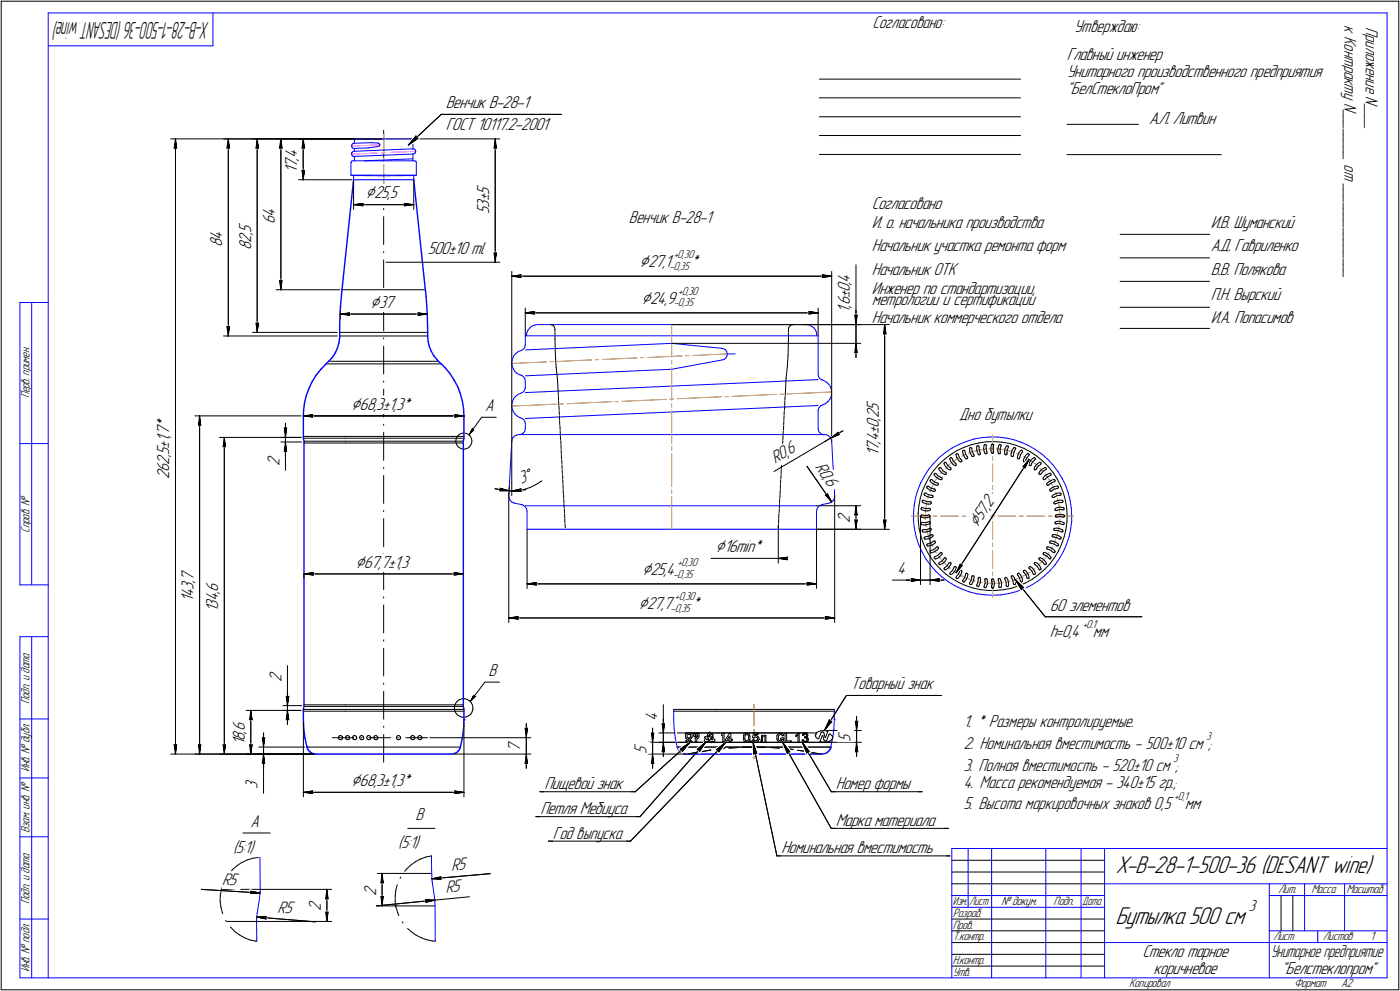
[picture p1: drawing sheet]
<svg xmlns="http://www.w3.org/2000/svg" width="595mm" height="421mm" viewBox="0 0 595 421" stroke-linecap="round" stroke-linejoin="round" font-family="sans-serif">
<defs><g id="words">
<g font-size="10.9">
<text x="474.2" y="371.1">X-B-28-1-500-36 (DESANT wine)</text>
<text x="474" y="392.7">Бутылка 500 см</text>
</g>
<text font-size="10.5" x="88.9" y="9.3" transform="rotate(180 88.9 9.3)">X-B-28-1-500-36(DESANTwine)</text>
<g font-size="8.5">
<text x="155.4" y="84.3">Ç25</text>
<text x="271.9" y="113.5">Ç27,1</text>
<text x="157.4" y="130.8">Ç3</text>
<text x="272.7" y="129.1">Ç24,9</text>
<text x="149.3" y="174.1">Ç68,3±1,3*</text>
<text x="415.5" y="224.4" transform="rotate(-57 415.5 224.4)">Ç57,</text>
<text x="304.1" y="234.6">Ç16min*</text>
<text x="151" y="241.2">Ç67,7</text>
<text x="272.9" y="244.3">Ç25,4</text>
<text x="271.4" y="258.7">Ç27,7</text>
<text x="149.3" y="334">Ç68,3±1,3*</text>
</g>
<g font-size="7.8">
<text x="571.5" y="10.8" transform="rotate(90 571.5 10.8)">к</text>
<text x="580.6" y="11.5" transform="rotate(90 580.6 11.5)">П</text>
<text x="370.8" y="12">Согласовано:</text>
<text x="456.5" y="13.5">Утверждаю:</text>
<text x="571.5" y="15.3" transform="rotate(90 571.5 15.3)">К</text>
<text x="580.6" y="14.6" transform="rotate(90 580.6 14.6)">р</text>
<text x="580.6" y="17.2" transform="rotate(90 580.6 17.2)">и</text>
<text x="571.5" y="18.4" transform="rotate(90 571.5 18.4)">о</text>
<text x="571.5" y="21.1" transform="rotate(90 571.5 21.1)">н</text>
<text x="571.5" y="23.7" transform="rotate(90 571.5 23.7)">т</text>
<text x="580.6" y="19.8" transform="rotate(90 580.6 19.8)">л</text>
<text x="580.6" y="22.5" transform="rotate(90 580.6 22.5)">о</text>
<text x="453.4" y="25.6">Главный инженер</text>
<text x="571.5" y="27.4" transform="rotate(90 571.5 27.4)">р</text>
<text x="580.6" y="25.1" transform="rotate(90 580.6 25.1)">ж</text>
<text x="580.6" y="28.4" transform="rotate(90 580.6 28.4)">е</text>
<text x="453.4" y="32.7">Унитарного производственного предприятия</text>
<text x="571.5" y="30.1" transform="rotate(90 571.5 30.1)">а</text>
<text x="571.5" y="32.7" transform="rotate(90 571.5 32.7)">к</text>
<text x="571.5" y="35.3" transform="rotate(90 571.5 35.3)">т</text>
<text x="580.6" y="31.1" transform="rotate(90 580.6 31.1)">н</text>
<text x="580.6" y="33.7" transform="rotate(90 580.6 33.7)">и</text>
<text x="453.4" y="39.8">&quot;БелСтеклоПром&quot;</text>
<text x="571.5" y="39" transform="rotate(90 571.5 39)">у</text>
<text x="580.6" y="36.4" transform="rotate(90 580.6 36.4)">е</text>
<text x="580.6" y="41" transform="rotate(90 580.6 41)">N</text>
<text x="189.5" y="46.1">Венчик В-28-1</text>
<text x="571.5" y="43.7" transform="rotate(90 571.5 43.7)">N</text>
<text x="571.5" y="46.7" transform="rotate(90 571.5 46.7)">_</text>
<text x="580.6" y="44" transform="rotate(90 580.6 44)">_</text>
<text x="580.6" y="46.7" transform="rotate(90 580.6 46.7)">_</text>
<text x="488.4" y="52.8">А.Л. Литвин</text>
<text x="571.5" y="49.4" transform="rotate(90 571.5 49.4)">_</text>
<text x="571.5" y="52" transform="rotate(90 571.5 52)">_</text>
<text x="580.6" y="49.4" transform="rotate(90 580.6 49.4)">_</text>
<text x="580.6" y="52" transform="rotate(90 580.6 52)">_</text>
<text x="189.5" y="55.2">ГОСТ 10117.2-2001</text>
<text x="571.5" y="54.6" transform="rotate(90 571.5 54.6)">_</text>
<text x="571.5" y="57.3" transform="rotate(90 571.5 57.3)">_</text>
<text x="571.5" y="59.9" transform="rotate(90 571.5 59.9)">_</text>
<text x="571.5" y="62.6" transform="rotate(90 571.5 62.6)">_</text>
<text x="571.5" y="65.2" transform="rotate(90 571.5 65.2)">_</text>
<text x="126.3" y="71.4" transform="rotate(-90 126.3 71.4)">7</text>
<text x="126.3" y="68.3" transform="rotate(-90 126.3 68.3)">,</text>
<text x="126.3" y="67.2" transform="rotate(-90 126.3 67.2)">4</text>
<text x="571.5" y="69.8" transform="rotate(90 571.5 69.8)">о</text>
<text x="126.3" y="73.3" transform="rotate(-90 126.3 73.3)">1</text>
<text x="571.5" y="72.5" transform="rotate(90 571.5 72.5)">т</text>
<text x="207.9" y="83" transform="rotate(-90 207.9 83)">5</text>
<text x="571.5" y="78.2" transform="rotate(90 571.5 78.2)">_</text>
<text x="571.5" y="80.9" transform="rotate(90 571.5 80.9)">_</text>
<text x="571.5" y="83.5" transform="rotate(90 571.5 83.5)">_</text>
<text x="164.7" y="84.3">,5</text>
<text x="207.9" y="88.3" transform="rotate(-90 207.9 88.3)">3</text>
<text x="207.9" y="85.6" transform="rotate(-90 207.9 85.6)">±</text>
<text x="370.6" y="88.7">Согласовано</text>
<text x="571.5" y="86.1" transform="rotate(90 571.5 86.1)">_</text>
<text x="571.5" y="88.8" transform="rotate(90 571.5 88.8)">_</text>
<text x="116.8" y="95.1" transform="rotate(-90 116.8 95.1)">6</text>
<text x="116.8" y="92" transform="rotate(-90 116.8 92)">4</text>
<text x="207.9" y="90.9" transform="rotate(-90 207.9 90.9)">5</text>
<text x="267.3" y="94.6">Венчик В-28-1</text>
<text x="571.5" y="91.4" transform="rotate(90 571.5 91.4)">_</text>
<text x="571.5" y="94.1" transform="rotate(90 571.5 94.1)">_</text>
<text x="94.4" y="101.9" transform="rotate(-90 94.4 101.9)">4</text>
<text x="106.8" y="100" transform="rotate(-90 106.8 100)">,</text>
<text x="106.8" y="99" transform="rotate(-90 106.8 99)">5</text>
<text x="370.6" y="96.8">И. о. начальника производства</text>
<text x="514.6" y="96.8">И.В. Шуманский</text>
<text x="571.5" y="96.7" transform="rotate(90 571.5 96.7)">_</text>
<text x="571.5" y="99.4" transform="rotate(90 571.5 99.4)">_</text>
<text x="94.4" y="104.9" transform="rotate(-90 94.4 104.9)">8</text>
<text x="106.8" y="106.1" transform="rotate(-90 106.8 106.1)">8</text>
<text x="106.8" y="103" transform="rotate(-90 106.8 103)">2</text>
<text x="181.9" y="107.9">500±10 ml</text>
<text x="370.6" y="106.8">Начальник участка ремонта форм</text>
<text x="514.6" y="106.8">А.Д. Гавриленко</text>
<text x="571.5" y="102" transform="rotate(90 571.5 102)">_</text>
<text x="571.5" y="104.6" transform="rotate(90 571.5 104.6)">_</text>
<text x="571.5" y="107.3" transform="rotate(90 571.5 107.3)">_</text>
<text x="293.4" y="113.5">*</text>
<text x="571.5" y="110" transform="rotate(90 571.5 110)">_</text>
<text x="571.5" y="112.6" transform="rotate(90 571.5 112.6)">_</text>
<text x="370.6" y="116.8">Начальник ОТК</text>
<text x="514.6" y="116.8">В.В. Полякова</text>
<text x="571.5" y="115.2" transform="rotate(90 571.5 115.2)">_</text>
<text x="361.2" y="124.1" transform="rotate(-90 361.2 124.1)">0</text>
<text x="361.2" y="121.1" transform="rotate(-90 361.2 121.1)">,</text>
<text x="361.2" y="120.1" transform="rotate(-90 361.2 120.1)">4</text>
<text x="370.6" y="124.8">Инженер по стандартизации,</text>
<text x="163.6" y="130.8">7</text>
<text x="361.2" y="130.9" transform="rotate(-90 361.2 130.9)">,</text>
<text x="361.2" y="129.8" transform="rotate(-90 361.2 129.8)">6</text>
<text x="361.2" y="126.7" transform="rotate(-90 361.2 126.7)">±</text>
<text x="370.6" y="129.7">метрологии и сертификации</text>
<text x="514.6" y="127.3">П.Н. Вырский</text>
<text x="361.2" y="132.8" transform="rotate(-90 361.2 132.8)">1</text>
<text x="370.6" y="137.2">Начальник коммерческого отдела</text>
<text x="514.6" y="137.2">И.А. Попасимов</text>
<text x="206.2" y="174.8">А</text>
<text x="373.5" y="178.7" transform="rotate(-90 373.5 178.7)">,</text>
<text x="373.5" y="177.6" transform="rotate(-90 373.5 177.6)">2</text>
<text x="373.5" y="174.7" transform="rotate(-90 373.5 174.7)">5</text>
<text x="407.7" y="178.3">Дно бутылки</text>
<text x="72" y="184.9" transform="rotate(-90 72 184.9)">7</text>
<text x="72" y="181.9" transform="rotate(-90 72 181.9)">*</text>
<text x="373.5" y="184.4" transform="rotate(-90 373.5 184.4)">±</text>
<text x="373.5" y="181.8" transform="rotate(-90 373.5 181.8)">0</text>
<text x="72" y="190.6" transform="rotate(-90 72 190.6)">±</text>
<text x="72" y="188" transform="rotate(-90 72 188)">1</text>
<text x="72" y="186" transform="rotate(-90 72 186)">,</text>
<text x="373.5" y="191.6" transform="rotate(-90 373.5 191.6)">7</text>
<text x="373.5" y="188.6" transform="rotate(-90 373.5 188.6)">,</text>
<text x="373.5" y="187.5" transform="rotate(-90 373.5 187.5)">4</text>
<text x="72" y="197.4" transform="rotate(-90 72 197.4)">2</text>
<text x="72" y="194.3" transform="rotate(-90 72 194.3)">,</text>
<text x="72" y="193.3" transform="rotate(-90 72 193.3)">5</text>
<text x="118.8" y="197.8" transform="rotate(-90 118.8 197.8)">2</text>
<text x="329.4" y="197.1" transform="rotate(-31 329.4 197.1)">R0,</text>
<text x="335.6" y="193.5" transform="rotate(-31 335.6 193.5)">6</text>
<text x="373.5" y="193.5" transform="rotate(-90 373.5 193.5)">1</text>
<text x="72" y="203.5" transform="rotate(-90 72 203.5)">2</text>
<text x="72" y="200.4" transform="rotate(-90 72 200.4)">6</text>
<text x="346.2" y="198.3" transform="rotate(55 346.2 198.3)">R0,</text>
<text x="221.5" y="205.8" transform="rotate(-23 221.5 205.8)">3Å</text>
<text x="350.3" y="204.2" transform="rotate(55 350.3 204.2)">6</text>
<text x="421" y="215.7" transform="rotate(-57 421 215.7)">2</text>
<text x="361.2" y="222.3" transform="rotate(-90 361.2 222.3)">2</text>
<text x="164.8" y="241.2">±1,3</text>
<text x="381.3" y="243.8">4</text>
<text x="82.2" y="250.5" transform="rotate(-90 82.2 250.5)">3</text>
<text x="82.2" y="247.9" transform="rotate(-90 82.2 247.9)">,</text>
<text x="82.2" y="246.9" transform="rotate(-90 82.2 246.9)">7</text>
<text x="92.8" y="251.4" transform="rotate(-90 92.8 251.4)">6</text>
<text x="82.2" y="255.6" transform="rotate(-90 82.2 255.6)">1</text>
<text x="82.2" y="253.6" transform="rotate(-90 82.2 253.6)">4</text>
<text x="92.8" y="255.5" transform="rotate(-90 92.8 255.5)">4</text>
<text x="92.8" y="252.5" transform="rotate(-90 92.8 252.5)">,</text>
<text x="92.8" y="260.2" transform="rotate(-90 92.8 260.2)">1</text>
<text x="92.8" y="258.1" transform="rotate(-90 92.8 258.1)">3</text>
<text x="293.9" y="258.7">*</text>
<text x="446.2" y="259.5">60 элементов</text>
<text x="446.2" y="270.8">h=0,4</text>
<text x="464.5" y="270.8">мм</text>
<text x="207.6" y="287.3">В</text>
<text x="119.6" y="289.7" transform="rotate(-90 119.6 289.7)">2</text>
<text x="361.7" y="292.9">Товарный знак</text>
<text x="104.1" y="311.7" transform="rotate(-90 104.1 311.7)">,</text>
<text x="104.1" y="310.6" transform="rotate(-90 104.1 310.6)">6</text>
<text x="279.4" y="306.4" transform="rotate(-90 279.4 306.4)">4</text>
<text x="409.4" y="308.9">1. * Размеры контролируемые.</text>
<text x="104.1" y="316.7" transform="rotate(-90 104.1 316.7)">1</text>
<text x="104.1" y="314.8" transform="rotate(-90 104.1 314.8)">8</text>
<text x="361.4" y="315.2" transform="rotate(-90 361.4 315.2)">5</text>
<text x="221.1" y="319.4" transform="rotate(-90 221.1 319.4)">7</text>
<text x="274.8" y="320.2" transform="rotate(-90 274.8 320.2)">5</text>
<text x="409.4" y="318.2">2. Номинальная вместимость - 500±10 см ;</text>
<text x="409.4" y="327.5">3. Полная вместимость - 520±10 см ;</text>
<text x="109.5" y="335" transform="rotate(-90 109.5 335)">3</text>
<text x="231.4" y="335.4">Пищевой знак</text>
<text x="355.3" y="335.4">Номер формы</text>
<text x="409.4" y="334.6">4. Масса рекомендуемая - 340±15 гр.;</text>
<text x="229.7" y="345.9">Петля Мебиуса</text>
<text x="409.4" y="343.9">5. Высота маркировочных знаков 0,5</text>
<text x="503.6" y="343.9">мм</text>
<text x="106.4" y="351.4">А</text>
<text x="176.5" y="348.4">В</text>
<text x="355.3" y="350.9">Марка материала</text>
<text x="235" y="356.4">Год выпуска</text>
<text x="99.1" y="362.5">(5:1)</text>
<text x="169.2" y="360.4">(5:1)</text>
<text x="332.1" y="362.5">Номинальная вместимость</text>
<text x="191.9" y="370.1" transform="rotate(-5 191.9 370.1)">R5</text>
<text x="94.2" y="375.8" transform="rotate(3 94.2 375.8)">R5</text>
<text x="159.9" y="380.5" transform="rotate(-90 159.9 380.5)">2</text>
<text x="189.5" y="379.4" transform="rotate(-5 189.5 379.4)">R5</text>
<text x="117.9" y="387.8" transform="rotate(3 117.9 387.8)">R5</text>
<text x="136.4" y="387.2" transform="rotate(-90 136.4 387.2)">2</text>
<text x="485.6" y="406.7">Стекло тарное</text>
<text x="490.3" y="413.7">коричневое</text>
<text x="544.7" y="413.7">&quot;Белстеклопром&quot;</text>
</g>
<text font-size="7.6" x="540.1" y="406.7">Унитарное предприятие</text>
<text font-size="7.3" x="530.7" y="387.3">3</text>
<g font-size="5.4">
<text x="12.5" y="169.2" transform="rotate(-90 12.5 169.2)">Перв. примен.</text>
<text x="12.5" y="226.3" transform="rotate(-90 12.5 226.3)">Справ. №</text>
<text x="12.5" y="299.1" transform="rotate(-90 12.5 299.1)">Подп. и дата</text>
<text x="12.5" y="328.2" transform="rotate(-90 12.5 328.2)">Инв. № дубл.</text>
<text x="12.5" y="353.9" transform="rotate(-90 12.5 353.9)">Взам. инв. №</text>
<text x="543.3" y="379.5">Лит.</text>
<text x="557.4" y="379.5">Масса</text>
<text x="572.3" y="379.5">Масштаб</text>
<text x="12.5" y="384.1" transform="rotate(-90 12.5 384.1)">Подп. и дата</text>
<text x="405" y="389.6">Разраб.</text>
<text x="425.6" y="384.5">№ докум.</text>
<text x="447.8" y="384.5">Подп.</text>
<text x="405" y="394.5">Пров.</text>
<text x="405" y="399.5">Т.контр.</text>
<text x="541.1" y="399.5">Лист</text>
<text x="562.3" y="399.5">Листов</text>
<text x="582.4" y="399.5">1</text>
<text x="12.5" y="413.2" transform="rotate(-90 12.5 413.2)">Инв. № подл.</text>
<text x="405" y="409.5">Н.контр.</text>
<text x="405" y="414.5">Утв.</text>
<text x="480" y="419.5">Копировал</text>
<text x="550" y="419.5">Формат</text>
<text x="570" y="419.5">A2</text>
</g>
<g font-size="5.3">
<text x="405" y="384.5">Изм.</text>
<text x="412" y="384.5">Лист</text>
<text x="460" y="384.5">Дата</text>
</g>
<g font-size="5.1">
<text x="286.3" y="109.6">+0,30</text>
<text x="284.5" y="114.6">-0,35</text>
<text x="288.2" y="125.2">+0,30</text>
<text x="286.3" y="130.2">-0,35</text>
<text x="286.1" y="245.4">-0,35</text>
<text x="288" y="240.4">+0,30</text>
<text x="286.9" y="254.8">+0,30</text>
<text x="285" y="259.8">-0,35</text>
<text x="460.2" y="267">+0.1</text>
<text x="512.7" y="314.4">3</text>
<text x="498.6" y="323.6">3</text>
<text x="499" y="340">+0,1</text>
</g>
</g></defs>
<g fill="#000" stroke="#000" stroke-width=".43">
<path d="M200.6 182.2h.3zM200.6 182.3h.5zM200.5 182.4h.7zM200.5 182.5h.8zM200.4 182.5h1zM200.4 182.6h1.1zM200.3 182.7h1.1zM200.3 182.8h1zM200.2 182.9h1.1zM200.2 183h1zM200.2 183h.9zM200.2 183.1h.8zM200.1 183.2h.8zM200.1 183.3h.7zM200 183.4h.7zM200 183.5h.7zM199.9 183.6h.7zM199.9 183.6h.6zM199.8 183.7h.6zM199.8 183.8h.5zM199.7 183.9h.5zM199.7 184h.5zM199.6 184.1h.5zM199.6 184.1h.4zM199.6 184.2h.3zM199.6 184.3h.2zM199.5 184.4h.2z"/>
<path d="M201.2 295.5h.3zM201.2 295.6h.4zM201.1 295.7h.6zM201.1 295.7h.7zM201 295.8h.9zM201 295.9h1zM200.9 296h1.2zM200.9 296.1h1.1zM200.8 296.2h1.1zM200.8 296.2h1zM200.7 296.3h1.1zM200.7 296.4h1zM200.7 296.5h.9zM200.7 296.6h.8zM200.6 296.7h.8zM200.6 296.8h.7zM200.5 296.8h.8zM200.5 296.9h.7zM200.4 297h.6zM200.4 297.1h.5zM200.3 297.2h.5zM200.3 297.3h.4zM200.2 297.3h.5zM200.2 297.4h.4zM200.2 297.5h.3zM200.2 297.6h.2zM200.1 297.7h.2z"/>
</g>
<g fill="none" stroke="#000" stroke-width=".43">
<path d="M163.1 55.4v11.8zM163.1 70.2v.5zM163.1 73.7v11.9zM163.1 88.6v.5zM163.1 92v11.9zM163.1 106.9v.5zM163.1 110.4v11.9zM163.1 125.2v.5zM163.1 128.7v11.8zM163.1 143.6v.4zM163.1 147.1v11.8zM163.1 161.9v.5z"/>
<path d="M163.1 165.4v11.8zM204.7 177.3l-5.4 7.4zM204.7 177.3h6.2zM163.1 180.3v.4zM163.1 183.7v11.9zM163.1 198.5v.6zM193.7 187.4l.2 1.1zM193.9 186.4l-.2 1zM193.9 188.5l.5 .9zM194.4 185.3l-.5 1.1zM194.4 189.4l.8 .8zM195.2 184.6l.9-.5z"/>
<path d="M195.2 184.6l-.8 .7zM195.2 190.2l.9 .5zM196.1 184.1l1.1-.1zM196.1 190.7l1.1 .1zM197.2 184l1 .1zM197.2 190.8l1-.1zM198.2 184.1l.9 .5zM198.2 190.7l1-.5zM199.1 184.6l.8 .7zM199.9 185.3l.5 1.1zM199.9 189.4l-.7 .8zM200.4 186.4l.2 1z"/>
<path d="M200.4 188.5l-.5 .9zM200.6 187.4l-.2 1.1zM163.1 202v11.9zM163.1 216.9v.4zM163.1 220.4v11.8zM163.1 235.2v.5zM163.1 238.7v11.8zM163.1 253.6v.5zM163.1 257v11.9zM163.1 271.9v.5zM163.1 275.4v11.8zM163.1 290.2v.5z"/>
<path d="M163.1 293.7v11.9zM193.2 300l-.1 1.2zM193.6 298.9l-.4 1.1zM194.3 297.9l.9-.6zM194.3 297.9l-.7 1zM195.2 297.3l1.1-.4zM196.3 296.9l1.2-.1zM197.5 296.8l1.1 .4zM198.6 297.2l1 .6zM199.6 297.8l.7 .8zM200.3 298.6l.5 1zM200.8 299.6l.2 1.2z"/>
<path d="M206.1 289.8l-6.2 8.2zM206.1 289.8h6.2zM141.2 313.4h9.3zM143.8 313.4l.1 .5zM143.9 313.9l.5 .3zM144 312.8l.4-.3zM144 312.8l-.2 .6zM144.4 314.2l.5 .1zM144.4 312.5l.6 .1zM144.9 314.3l.5-.3zM145 312.6l.5 .3zM145.5 312.9l.1 .5z"/>
<path d="M145.6 313.5l-.2 .5zM145.6 313.5h.1M146.8 313.4l.2 .5zM147 313.9l.4 .3zM147.1 312.8l.4-.3zM147.1 312.8l-.3 .6zM147.4 314.2l.5 .1zM147.5 312.5l.5 .1zM147.9 314.3l.5-.3zM148 312.6l.5 .3zM148.5 312.9l.1 .5zM148.6 313.5l-.2 .5z"/>
<path d="M148.6 313.5h.1M149.9 313.4v.5zM149.9 313.9l.5 .3zM150 312.8l.5-.3zM150 312.8l-.1 .6zM150.4 314.2l.6 .1zM150.5 312.5l.5 .1zM151 314.3l.4-.3zM151 312.6l.5 .3zM151.5 312.9l.1 .5zM151.6 313.5l-.2 .5zM151.6 313.5h.1"/>
<path d="M152.8 313.4l.2 .5zM153 312.8l.5-.3zM153 312.8l-.2 .6zM153 313.9l.4 .3zM153.4 313.4h.4zM153.4 314.2l.5 .1zM153.5 312.5l.5 .1zM153.9 314.3l.5-.3zM154 312.6l.4 .3zM154.4 312.9l.2 .5zM154.6 313.5l-.2 .5zM154.6 313.5h.1"/>
<path d="M155.9 313.4l.1 .5zM156 313.9l.4 .3zM156 312.8l.5-.3zM156 312.8l-.1 .6zM156.4 314.2l.5 .1zM156.5 312.5l.6 .1zM156.8 313.4h9.2zM156.9 314.3l.5-.3zM157.1 312.6l.4 .3zM157.5 312.9l.1 .5zM157.6 313.5l-.2 .5zM157.6 313.5h.1"/>
<path d="M158.8 313.4l.2 .5zM159 312.8l.5-.3zM159 312.8l-.2 .6zM159 313.9l.3 .3zM159.3 314.2l.6 .1zM159.5 312.5l.5 .1zM159.9 314.3l.5-.3zM160 312.6l.4 .3zM160.4 312.9l.2 .5zM160.6 313.5l-.2 .5zM160.6 313.5h.1M163.1 308.5v.5z"/>
<path d="M163.1 312.1v11.7zM168.5 313.4l.1 .5zM168.6 313.9l.4 .3zM168.7 312.8l.4-.3zM168.7 312.8l-.2 .6zM169 314.2l.5 .1zM169.1 313.4h.3zM169.1 312.5l.6 .1zM169.5 314.3l.5-.3zM169.7 312.6l.4 .3zM170.1 312.9l.2 .5zM170.3 313.5l-.3 .5z"/>
<path d="M170.3 313.5h.1M172.5 313.4h9.2zM174.5 313.4l.2 .5zM174.7 313.9l.4 .3zM174.8 312.8l.4-.3zM174.8 312.8l-.3 .6zM175.1 314.2l.5 .1zM175.2 312.5l.6 .1zM175.6 314.3l.5-.3zM175.8 312.6l.4 .3zM176.2 312.9l.2 .5zM176.4 313.5l-.3 .5z"/>
<path d="M176.4 313.5h.1M177.5 313.4l.1 .5zM177.6 313.9l.5 .3zM177.7 312.8l.5-.3zM177.7 312.8l-.2 .6zM178.1 314.2l.5 .1zM178.2 312.5l.5 .1zM178.6 314.3l.5-.3zM178.7 312.6l.5 .3zM179.2 312.9l.1 .5zM179.3 313.5l-.2 .5zM179.3 313.5h.1"/>
<path d="M193.1 301.2l.3 1.1zM193.4 302.3l.6 1zM194 303.3l.8 .7zM194.8 304l1 .5zM195.8 304.5l1.1 .3zM196.9 304.8l1.2-.2zM198.1 304.6l1-.5zM199.1 304.1l1-.7zM200.7 302.4l-.6 1zM201 301.3l-.3 1.1zM201 300.8v.5z"/>
</g>
<path d="M197.2 176.7v8.7zM196.9 187.5v.7zM196.9 188.2v111.3zM197.2 185.4v.8zM197.2 186.2l-.3 1.3zM196.9 299.5v.6zM196.5 313.6l-.8 3.8zM196.9 300.1l.3 1.3zM197 309.7l-.5 3.9zM197.2 301.4v.8zM197.2 302.2v3.6zM197.2 305.8l-.2 3.9z" fill="none" stroke="#00f" stroke-width=".59"/>
<circle cx="197.2" cy="305.8" r=".3" fill="#00f"/>
<path d="M130.5 317.4h65.2z" fill="none" stroke="#000" stroke-width=".43"/>
<path d="M128.9 305.8l.2 3.9zM129.1 309.7l.5 3.9zM129.6 313.6l.9 3.8z" fill="none" stroke="#00f" stroke-width=".59"/>
<circle cx="130.5" cy="317.4" r=".3" fill="#00f"/>
<g fill="none" stroke="#00f" stroke-width=".59">
<path d="M150.3 76.4l-4.9 46.5zM175.9 76.4l4.9 46.5zM144.4 138.1v3zM144.7 130.5l-.3 7.6zM145.4 122.9l-.7 7.6zM180.8 122.9l.3 3zM181.1 125.9l.5 7.6zM181.6 133.5l.2 7.6zM134.4 159.4l-1.7 2.7zM136.4 156.9l-2 2.5zM138.6 154.6l-2.2 2.3zM138.6 154.6l1.1-1.1z"/>
<path d="M141.2 151.9l-1.5 1.6zM142.5 149.9l-1.3 2zM143.4 147.9l-.9 2zM144 145.8l-.6 2.1zM144.4 141.1v1.6zM144.4 143.5l-.4 2.3zM144.4 142.7v.8zM181.8 141.1v1.6zM181.8 142.7l.1 2.2zM181.9 144.9l.6 2.3zM182.5 147.2l.8 2.1zM183.3 149.3l1.1 1.9z"/>
<path d="M184.4 151.2l1.4 1.7zM185.8 152.9l.6 .6zM186.4 153.5l1.1 1.1zM187.5 154.6l1.8 1.8zM189.3 156.4l2 2.4zM191.3 158.8l1.7 2.7zM128.9 176.7v8.7zM129 174.2l-.1 2.5zM129.5 171l-.5 3.2zM130.2 168l-.7 3zM131.3 165l-1.1 3zM132.7 162.1l-1.4 2.9z"/>
<path d="M193 161.5l1.6 2.8zM194.6 164.3l1.1 3zM195.7 167.3l.8 3zM196.5 170.3l.5 3.3zM197 173.6l.2 3.1zM128.9 186.2l.3 1.3zM128.9 185.4v.8zM129.2 188.2v111.3zM129.2 187.5v.7zM129.2 299.5v.6zM128.9 302.2v3.6zM128.9 301.4v.8z"/>
<path d="M129.2 300.1l-.3 1.3zM130.5 317.4l.4 1.1zM130.9 318.5l.8 .9zM131.7 319.4l.9 .6zM194.1 319.8l.8-.9zM195.5 318l-.6 .9zM195.7 317.4l-.2 .6zM132.6 320l1.1 .4zM133.7 320.4h.6zM134.3 320.4h57.6zM191.9 320.4l1.1-.2zM193 320.2l1.1-.4z"/>
</g>
<g fill="none" stroke="#000" stroke-width=".43">
<path d="M145.3 123.1h35.5zM138.6 154.6h48.9zM139.7 153.5h46.7zM144.4 141.2h37.4zM144.4 142.7h37.4zM128.9 176.7h68.3zM128.9 185.4h17.8zM128.9 186.2h17.8zM129.2 187.5h17.6zM129.2 188.2h17.6zM146.7 185.4h50.5zM146.7 186.2h50.5z"/>
<path d="M146.8 187.5h50.1zM146.8 188.2h50.1zM396.8 199.9l-1.8 2.7zM398.9 197.4l2.5-2.2zM398.9 197.4l-2.1 2.5zM399 199.1v.3zM399 199.4l.8 1zM399.2 198.7l.4-.1zM399.2 198.7l-.2 .4zM399.6 198.6l.4 .3zM400 198.9l.6 .9zM400.6 199.8l.9 .7z"/>
<path d="M401.2 196.8v.3zM401.2 197.1l.7 1.1zM401.4 195.2l2.5-2zM401.5 196.4h.4zM401.5 196.4l-.3 .4zM401.9 196.4l.3 .3zM401.9 198.2l.9 .9zM402.2 196.7l.6 1zM402.8 197.7l.8 .8zM402.8 199.1l.7 .5zM403.5 199.6h.4zM403.6 198.5l.3 .2z"/>
<path d="M403.7 194.7l.3-.2zM403.7 194.7v.4zM403.7 195.1l.5 1.2zM403.9 193.2l2.8-1.8zM403.9 198.7l.3 .2zM404 194.5h.5zM404.2 196.3l.8 .9zM404.2 199.3l-.3 .3zM404.2 198.9v.4zM404.5 194.5l.2 .3zM404.7 194.8l.4 1zM405 197.2l.6 .6z"/>
<path d="M405.1 195.8l.8 .9zM405.6 197.8l.5 .1zM405.9 196.7l.3 .2zM406.1 197.9l.3-.3zM406.2 196.9l.2 .3zM406.3 193.3l.4 1.2zM406.4 193l.3-.3zM406.4 193l-.1 .3zM406.4 197.2v.4zM406.7 191.4l3-1.3zM406.7 192.7l.4 .1zM406.7 194.5l.7 1.1z"/>
<path d="M407.1 192.8l.2 .3zM407.3 193.1l.4 1.1zM407.4 195.6l.6 .6zM407.7 194.2l.6 1zM408 196.2l.4 .1zM408.3 195.2l.4 .2zM408.4 196.3l.4-.2zM408.7 195.4l.2 .3zM408.9 195.7l-.1 .4zM409.1 191.8l.3 1.2zM409.2 191.5l.3-.2zM409.2 191.5l-.1 .3z"/>
<path d="M409.4 193l.6 1.2zM409.5 191.3h.5zM409.7 190.1l3-1.1zM410 191.3l.1 .5zM410 194.2l.5 .7zM410.1 191.8l.3 1.1zM410.4 192.9l.5 .9zM410.5 194.9l.4 .1zM410.9 195l.3-.2zM410.9 193.8l.3 .3zM411.2 194.1l.1 .4zM411.3 194.5l-.1 .3z"/>
<path d="M412.1 190.6l.1 1.3zM412.2 190.3l.4-.1zM412.2 190.3l-.1 .3zM412.2 191.9l.5 1.1zM412.6 190.2l.3 .1zM412.7 193l.4 .8zM412.7 189l3.3-.8zM412.9 190.3l.2 .4zM413.1 193.8l.4 .2zM413.1 190.7l.1 1.1zM413.2 191.8l.5 1zM413.5 194l.4-.1z"/>
<path d="M413.7 192.8l.2 .4zM413.9 193.2l.1 .3zM414 193.5l-.1 .4zM415.1 189.7v1.3zM415.1 191l.4 1.3zM415.3 189.5l.3-.2zM415.3 189.5l-.2 .2zM415.5 192.3l.3 .7zM415.6 189.3l.5 .2zM415.8 193l.3 .3zM416 188.2l3.2-.5zM416.1 189.5v.4z"/>
<path d="M416.1 193.3l.5-.2zM416.1 189.9v1.1zM416.1 191l.4 1.1zM416.5 192.1l.1 .4zM416.6 192.5l.1 .3zM416.7 192.8l-.1 .3zM418.1 190.5l.2 1.2zM418.3 189.2l-.2 1.3zM418.3 191.7l.3 .8zM418.4 189l.4-.2zM418.4 189l-.1 .2zM418.6 192.5l.3 .3z"/>
<path d="M418.8 188.8l.4 .3zM418.9 192.8h.4zM419.1 190.6l.3 1.1zM419.2 187.7l3.3-.1zM419.2 189.1v.4zM419.2 189.5l-.1 1.1zM419.4 191.7l.1 .4zM419.5 192.4l-.2 .4zM419.5 192.1v.3zM421.1 190.2l.1 1.3zM421.2 191.5l.2 .9zM421.4 192.4l.3 .2z"/>
<path d="M421.4 189l-.3 1.2zM421.6 188.7h.4zM421.6 188.7l-.2 .3zM421.7 192.6h.4zM422 188.7l.3 .3zM422.1 190.4l.1 1.2zM422.2 191.6l.1 .4zM422.3 189v.3zM422.3 192.3l-.2 .3zM422.3 192v.3zM422.3 189.3l-.2 1.1zM422.5 187.6l3.3 .3z"/>
<path d="M424.1 191.6l.2 .8zM424.2 190.3l-.1 1.3zM424.3 192.4l.2 .4zM424.5 192.8h.4zM424.6 189.1l-.4 1.2zM424.8 188.9h.4zM424.8 188.9l-.2 .2zM424.9 192.8l.3-.3zM425.1 190.7v1.1zM425.1 191.8l.1 .4zM425.2 188.9l.3 .2zM425.2 192.2v.3z"/>
<path d="M425.4 189.6l-.3 1.1zM425.5 189.1l-.1 .5zM425.8 187.9l3.2 .5zM427 191.9l.1 1zM427.1 192.9l.1 .3zM427.1 190.7l-.1 1.2zM427.2 193.2h.5zM427.7 193.2l.3-.2zM427.7 189.6l.3-.2zM427.7 189.6l-.6 1.1zM428 189.4h.4zM428 192.7v.3z"/>
<path d="M428 192.3v.4zM428.1 191.1l-.1 1.2zM428.4 189.4l.2 .3zM428.6 189.7v.4zM428.6 190.1l-.5 1zM429 188.4l3.1 .9zM429.8 193.5l.1 .4zM429.8 192.6v.9zM429.9 193.9l.5 .1zM430.1 191.4l-.3 1.2zM430.4 194l.3-.2zM430.8 190.3l.2-.1z"/>
<path d="M430.8 193.5l-.1 .3zM430.8 193v.5zM430.8 190.3l-.7 1.1zM431 190.2h.5zM431 191.9l-.2 1.1zM431.5 190.2l.2 .4zM431.5 190.9l-.5 1zM431.7 190.6l-.2 .3zM432.1 189.3l3.1 1.2zM432.4 194.5l.2 .4zM432.6 194.9l.3 .1zM432.6 193.6l-.2 .9z"/>
<path d="M432.9 195l.4-.2zM433 192.4l-.4 1.2zM433.4 194.6l-.1 .2zM433.5 194.1l-.1 .5zM433.7 191.4l.4-.1zM433.7 191.4l-.7 1zM433.8 193l-.3 1.1zM434.1 191.3h.3zM434.4 191.3l.2 .5zM434.5 192.1l-.7 .9zM434.6 191.8l-.1 .3zM434.9 195.7l.1 .4z"/>
<path d="M435 196.1l.4 .2zM435.2 190.5l2.9 1.5zM435.2 194.9l-.3 .8zM435.4 196.3l.4-.1zM435.8 193.7l-.6 1.2zM435.9 195.9l-.1 .3zM436 195.4l-.1 .5zM436.5 194.4l-.5 1zM436.6 192.8l.3-.1zM436.6 192.8l-.8 .9zM436.9 192.7l.4 .2zM437.2 193.5l-.7 .9z"/>
<path d="M437.3 197.2l.1 .4zM437.3 192.9l.2 .3zM437.4 197.6l.3 .3zM437.5 193.2l-.3 .3zM437.6 196.4l-.3 .8zM437.7 197.9l.4-.1zM438.1 192l2.7 1.9zM438.3 197.4l-.2 .4zM438.3 195.3l1-.8zM438.3 195.3l-.7 1.1zM438.4 197l-.1 .4zM439 196.1l.8-.8z"/>
<path d="M439 196.1l-.6 .9zM439.3 194.5l.3-.1zM439.6 199v.4zM439.6 199.4l.2 .2zM439.6 194.4l.3 .2zM439.8 199.6h.5zM439.9 198.2l-.3 .8zM439.9 194.6l.2 .4zM440.1 195l-.3 .3zM440.3 199.6l.2-.3zM440.7 198.9l-.2 .4zM440.8 193.9l2.5 2.1z"/>
<path d="M440.8 197.2l1-.8zM440.8 197.2l-.9 1zM441.4 198l.9-.6zM441.4 198l-.7 .9zM441.8 196.4h.3zM442.1 196.4l.4 .2zM442.5 197l-.2 .4zM442.5 196.6v.4zM443 199.3l1.1-.7zM443.3 196l2.3 2.3zM444.1 198.6h.3zM444.4 199.6l.4-.3z"/>
<path d="M444.4 198.6l.3 .3zM444.7 198.9l.1 .4zM445.6 198.3l2 2.5zM390.2 218.1l.1 3.2zM390.6 214.8l-.4 3.3zM391.2 211.6l-.6 3.2zM391.3 219.1v.4zM391.3 219.5l.3 .2zM391.5 216v.3zM391.5 216.3l.3 .3zM391.6 218.9l.3-.1zM391.6 218.9l-.3 .2z"/>
<path d="M391.6 219.7l1.3 .3zM391.8 215.6h.4zM391.8 215.6l-.3 .4zM391.8 216.6l1.1 .4zM391.9 213.2l.3 .2zM391.9 218.8l1.1 .2zM392 212.8l-.1 .4zM392.1 208.4l-.9 3.2zM392.2 213.4l1.1 .6zM392.2 215.6l1 .5zM392.3 212.5l.4 .1zM392.3 212.5l-.3 .3z"/>
<path d="M392.7 212.6l1 .4zM392.8 210.1l.1 .3zM392.9 209.7l.3-.2zM392.9 209.7l-.1 .4zM392.9 210.4l1.1 .6zM392.9 217l1.3 .1zM393 219l1.2-.1zM393.2 209.5h.3zM393.2 216.1h1.2zM393.3 214l1.2 .2zM393.4 205.5l-1.3 2.9zM393.5 209.5l1 .6z"/>
<path d="M393.7 213l1.2 .2zM393.9 207.1l.1 .2zM394 206.8l.4-.3zM394 206.8l-.1 .3zM394 207.3l1.1 .8zM394 211l1.2 .3zM394.1 220l.9-.3zM394.2 217.1l.9-.2zM394.2 218.9l.4-.1zM394.4 206.5l.3 .2zM394.4 216.1l.4-.1zM394.5 210.1l1.1 .3z"/>
<path d="M394.5 214.2l1-.1zM394.6 218.8h.3zM394.7 206.7l.9 .6zM394.8 216h.3zM394.9 213.2l.4-.1zM394.9 218.8l.3 .2zM395 202.6l-1.6 2.9zM395 219.7l.2-.2zM395.1 208.1l1.1 .5zM395.1 216.9l.3-.2zM395.1 216l.3 .2zM395.2 211.3l1 .1z"/>
<path d="M395.2 219v.5zM395.3 204.2l.1 .4zM395.3 213.1l.3 .1zM395.4 204.6l.9 .8zM395.4 216.2v.5zM395.5 203.9l.3-.2zM395.5 203.9l-.2 .3zM395.5 214.1l.3-.1zM395.6 207.3l1.1 .4zM395.6 210.4h.5zM395.6 213.2l.2 .3zM395.8 203.7l.4 .2z"/>
<path d="M395.8 213.5v.5zM396.1 210.4l.3 .1zM396.2 203.9l.8 .7zM396.2 211.4l.3-.2zM396.2 208.6l.9 .2zM396.3 205.4l1.2 .6zM396.4 210.5l.2 .3zM396.6 210.8l-.1 .4zM396.7 207.7l.5 .1zM397 201.5l.1 .3zM397 204.6l1 .5zM397.1 201.8l.8 1z"/>
<path d="M397.1 208.8l.3-.2zM397.2 201.2l.4-.1zM397.2 201.2l-.2 .3zM397.2 207.8l.2 .1zM397.4 207.9l.2 .4zM397.5 206l.9 .2zM397.6 201.1l.3 .2zM397.6 208.3l-.2 .3zM397.9 201.3l.8 .9zM397.9 202.8l1.1 .7zM398 205.1l.5 .1zM398.4 206.2l.3-.1z"/>
<path d="M398.5 205.2l.3 .2zM398.7 202.2l.9 .5zM398.8 205.4l.1 .3zM398.9 205.7l-.2 .4zM399 203.5l.8 .3zM399.6 202.7l.4 .2zM399.8 200.4l.9 .8zM399.8 203.8h.4zM400 202.9l.4 .1zM400.4 203l.1 .5zM400.5 203.5l-.3 .3zM400.7 201.2l.9 .4z"/>
<path d="M401.5 200.5l.4 .2zM401.6 201.6h.4zM401.9 200.7l.3 .2zM402.2 200.9l.1 .4zM402.3 201.3l-.3 .3zM441.5 201.3l.4 .3zM441.6 200.9l-.1 .4zM441.9 201.6h.3zM442 200.2l1-.9zM442 200.2l-.4 .7zM442.2 201.6l.3-.3zM442.7 201l-.2 .3z"/>
<path d="M443.3 203.5l.3 .3zM443.4 203l-.1 .5zM443.5 200.2l.9-.6zM443.5 200.2l-.8 .8zM443.6 203.8h.4zM443.9 202.4l1-.8zM443.9 202.4l-.5 .6zM444 203.8l.2-.2zM444.5 203.3l.8-.8zM444.5 203.3l-.3 .3zM444.8 205.8l.3 .4zM444.9 201.6l1.2-.5z"/>
<path d="M445 205.4l-.2 .4zM445.1 206.2h.3zM445.3 202.5l1.1-.4zM445.4 206.2l.4-.1zM445.6 204.8l1.1-.7zM445.6 204.8l-.6 .6zM446 205.7l1-.6zM446 205.7l-.2 .4zM446.1 208.3l.3 .3zM446.1 201.1h.3zM446.3 207.9l-.2 .4zM446.3 207.9l.7-.6z"/>
<path d="M446.4 208.6l.3 .2zM446.4 202.1l.3-.3zM446.4 201.1l.3 .3zM446.7 208.8l.3-.2zM446.7 204.1l1.2-.4zM446.7 201.4v.4zM447 207.3l1.1-.5zM447 205.1l1.1-.4zM447.1 210.9l.2 .3zM447.3 211.2l.3 .2zM447.3 208.3l1-.5zM447.3 208.3l-.3 .3z"/>
<path d="M447.4 210.5l-.3 .4zM447.4 210.5l.7-.4zM447.6 200.8l1.8 2.8zM447.6 211.4l.4-.1zM447.9 213.5l.1 .5zM447.9 203.7l.3 .1zM448 214l.4 .1zM448 211.3l.3-.2zM448.1 210.1l1.1-.6zM448.1 204.7l.3-.2zM448.1 213.2l-.2 .3zM448.1 213.2l.8-.3z"/>
<path d="M448.1 206.8l1.2-.3zM448.2 203.8l.3 .3zM448.3 211.1l1.1-.5zM448.3 207.8l1.1-.3zM448.4 216.3v.4zM448.4 216.7l.3 .2zM448.4 214.1l.2-.1zM448.5 204.1l-.1 .4zM448.6 219.1v.4zM448.6 219.5l.2 .3zM448.6 216l-.2 .3zM448.6 216l.8-.4z"/>
<path d="M448.6 214l.5-.1zM448.7 216.9h.4zM448.8 218.8l-.2 .3zM448.8 219.8l.4-.1zM448.8 218.8l.9-.2zM448.9 212.9l1.3-.4zM449.1 216.9l.4-.2zM449.1 213.9l1-.4zM449.2 219.7l.4-.1zM449.2 209.5h1.3zM449.3 206.5l.4 .1zM449.4 203.6l1.4 2.9z"/>
<path d="M449.4 215.6l1.3-.1zM449.4 210.6l1.1-.1zM449.4 207.5l.3-.2zM449.5 216.7l1.1-.2zM449.6 219.6l1.1-.1zM449.7 218.6l1.2-.1zM449.7 206.6l.2 .3zM449.9 206.9l-.2 .4zM450.1 213.5h1.2zM450.2 212.5h1.2zM450.5 210.5l.3-.2zM450.5 209.5h.3z"/>
<path d="M450.6 216.5l1.1 .1zM450.7 219.5l1.1 .2zM450.7 215.5l1.3 .1zM450.8 206.5l1.2 3.1zM450.8 209.5l.2 .5zM450.9 218.5l1.3 .3zM451 210l-.2 .3zM451.3 213.5l.3-.1zM451.4 212.5l.3 .2zM451.7 216.6h.4zM451.7 212.7l.2 .3zM451.8 219.7h.4z"/>
<path d="M451.9 213l-.3 .4zM452 215.6l.2 .2zM452 209.6l.9 3.2zM452.2 218.8l.2 .2zM452.2 215.8l.1 .4zM452.3 216.2l-.2 .4zM452.4 219l.1 .4zM452.5 219.4l-.3 .3zM452.9 212.8l.5 3.2zM453.4 216l.2 3.3zM453.6 219.3l-.1 2.4zM390.3 221.3l.4 3.3z"/>
<path d="M390.7 224.6l.7 3.2zM391.4 227.8l1 3.1zM391.4 222.3l.2 .5zM391.6 222.8l.2 .1zM391.7 222l.4-.1zM391.7 222l-.3 .3zM391.8 222.9l1.3 .2zM391.9 225.5l.2 .4zM392.1 221.9l1.1 .2zM392.1 225.1l.4-.1zM392.1 225.1l-.2 .4zM392.1 225.9l.2 .2z"/>
<path d="M392.3 226.1h1.3zM392.4 230.9l1.4 2.9zM392.5 225h1.1zM392.8 228.6l.1 .3zM392.9 220h1.2zM392.9 228.3l.4-.2zM392.9 228.3l-.1 .3zM392.9 228.9l.3 .2zM393.1 223.1l1.2-.3zM393.2 222.1l1.1-.3zM393.2 229.1l1.3-.2zM393.3 228.1l1.1-.2z"/>
<path d="M393.6 225l1.1-.3zM393.6 226.1l1.3-.4zM393.8 233.8l1.7 2.9zM393.9 231.6l.2 .3zM394 231.2l.4-.1zM394 231.2l-.1 .4zM394.1 231.9l.3 .1zM394.3 221.8l.4-.1zM394.3 222.8l.8-.2zM394.4 227.9l1-.4zM394.4 231.1l1.1-.3zM394.4 232l1.2-.2z"/>
<path d="M394.5 228.9l1.1-.4zM394.7 221.7h.4zM394.7 224.7l.4-.2zM394.9 225.7l.7-.4zM395.1 221.7l.2 .1zM395.1 224.5h.3zM395.3 221.8l.1 .4zM395.3 234.4l.3 .4zM395.4 222.2l-.3 .4zM395.4 224.5l.3 .1zM395.4 227.5l.4-.3zM395.4 234l.3-.2z"/>
<path d="M395.4 234l-.1 .4zM395.5 236.7l1.9 2.7zM395.5 230.8l.9-.6zM395.6 234.8l.3 .1zM395.6 228.5l.8-.5zM395.6 231.8l1.1-.6zM395.7 224.6l.1 .4zM395.7 233.8l1.1-.3zM395.8 225l-.2 .3zM395.8 227.2h.3zM395.9 234.9l1.2-.5zM396.1 227.2l.4 .1z"/>
<path d="M396.4 230.2l.3-.2zM396.5 227.3l.1 .4zM396.6 227.7l-.2 .3zM396.7 230l.4-.2zM396.7 231.2l.8-.6zM396.8 233.5l.9-.7zM397.1 229.8l.3 .2zM397.1 234.4l1.1-.6zM397.1 236.7l.3-.2zM397.1 236.7v.5zM397.1 237.2l.2 .2zM397.3 237.4l.4 .1z"/>
<path d="M397.4 239.4l2.2 2.3zM397.4 230l.2 .3zM397.4 236.5l1-.4zM397.6 230.3l-.1 .3zM397.7 232.8l.3-.3zM397.7 237.5l1.2-.5zM398 232.5l.3-.2zM398.2 233.8l.6-.6zM398.3 232.3l.4 .1zM398.4 236.1l.9-.8zM398.7 232.4l.2 .3zM398.9 232.7l-.1 .5z"/>
<path d="M398.9 237l.9-.9zM399 239.3v.3zM399 239.6l.4 .3zM399.3 238.9l-.3 .4zM399.3 238.9l1-.5zM399.4 239.9h.3zM399.5 234.9l.3-.1zM399.5 234.9l-.2 .4zM399.7 239.9l1.1-.6zM399.8 234.8h.4zM400.2 234.8l.3 .3zM400.4 235.5l-.6 .6z"/>
<path d="M400.5 235.1l-.1 .4zM400.8 239.3l.9-.9zM401.1 237.6l-.8 .8zM401.3 237.2l-.2 .4zM401.5 237h.4zM401.5 237l-.2 .2zM401.9 237l.3 .2zM402.2 237.2v.5zM402.2 237.7l-.5 .7zM403.1 239.6l-.7 .9zM403.3 239.3l-.2 .3zM403.5 239l.4-.1z"/>
<path d="M403.5 239l-.2 .3zM403.9 238.9l.3 .3zM404.2 239.2v.4zM404.2 239.6l-.4 .8zM439.6 239.3v.3zM439.6 239.6l.2 .3zM439.8 239.9l.4 .2zM439.8 238.9l.5 .1zM439.8 238.9l-.2 .4zM440.3 239l.7 .4zM441 239.4l.9 1zM441.5 237.2l.1 .5z"/>
<path d="M441.6 237.7l.3 .2zM441.8 237h.4zM441.8 237l-.3 .2zM441.9 237.9l.3 .2zM442.2 238.1l.9 .7zM442.2 237l.8 .3zM443 237.3l1 .9zM443.1 238.8l.7 .9zM443.3 235.1l.1 .4zM443.4 235.5l.3 .2zM443.6 234.8l.3-.1zM443.6 234.8l-.3 .3z"/>
<path d="M443.7 235.7l.4 .1zM443.8 239.7l.4 .2zM443.9 234.7l.9 .3zM444 238.2l.7 1zM444.1 235.8l1 .6zM444.2 239.9h.3zM444.7 239.2l.1 .3zM444.8 239.5l-.3 .4zM444.8 235l1.1 .7zM444.8 232.8l.2 .4zM445 232.4l.4-.1zM445 232.4l-.2 .4z"/>
<path d="M445 233.2l.3 .1zM445.1 236.4l.8 .8zM445.3 233.3l.4 .1zM445.4 232.3l.9 .3zM445.7 233.4l1 .5zM445.9 237.2l.3 .3zM445.9 235.7l.7 1zM446.1 230.3l.2 .4zM446.2 239.6l-2.3 2.4zM446.2 237.5l.3-.1zM446.3 232.6l1.1 .6zM446.3 230l.4-.2z"/>
<path d="M446.3 230l-.2 .3zM446.3 230.7l.3 .1zM446.6 236.7l.1 .3zM446.6 230.8l.4 .1zM446.7 237l-.2 .4zM446.7 233.9l.8 .7zM446.7 229.8l.8 .2zM447 230.9l1.1 .3zM447.1 227.8l.3 .3zM447.3 227.3l.3-.1zM447.3 227.3l-.2 .5zM447.4 233.2l.9 .8z"/>
<path d="M447.4 228.1l.3 .1zM447.5 234.6l.4 .3zM447.5 230l1.2 .4zM447.6 227.2h.9zM447.7 228.2h.4zM447.9 234.9l.4-.2zM447.9 225l.2 .4zM448 224.6l.3-.1zM448 224.6l-.1 .4zM448.1 237l-1.9 2.6zM448.1 231.2l1 .7zM448.1 228.2l1.1 .2z"/>
<path d="M448.1 225.4h.4zM448.3 234l.2 .4zM448.3 224.5l.9-.1zM448.4 221.9l.3-.2zM448.4 221.9v.3zM448.4 222.2l.2 .4zM448.5 234.4l-.2 .3zM448.5 227.2l1.2 .3zM448.5 225.4h.4zM448.6 222.6h.4zM448.7 230.4l1 .7zM448.7 221.7l.9-.2z"/>
<path d="M448.9 225.4l1.1 .1zM449 222.6l.4-.1zM449.1 231.9l.3 .1zM449.2 228.4l1 .5zM449.2 224.4l1.2 .2zM449.4 232l.3-.2zM449.4 222.5h1.1zM449.6 221.5l1.2 .1zM449.7 231.1l.2 .4zM449.7 227.5l1.1 .7zM449.8 234.2l-1.7 2.8zM449.9 231.5l-.2 .3z"/>
<path d="M450 225.5l1.1 .5zM450.2 228.9l.4 .2zM450.4 224.6l1.2 .5zM450.5 222.5l1.1 .3zM450.6 229.1l.3-.2zM450.8 228.2l.2 .2zM450.8 221.6l1.2 .4zM451 228.4l-.1 .5zM451.1 226l.3 .1zM451.2 231.2l-1.4 3zM451.4 226.1l.4-.3zM451.6 225.1l.2 .3z"/>
<path d="M451.6 222.8l.4 .1zM451.8 225.4v.4zM452 222l.3 .2zM452.3 228.1l-1.1 3.1zM452.3 222.6l-.3 .3zM452.3 222.2v.4zM453.1 225l-.8 3.1zM453.5 221.7l-.4 3.3zM399.6 241.7l2.4 2.2zM401.2 241.6l.1 .3zM401.3 241.9l.4 .2zM401.5 241.2l-.3 .4z"/>
<path d="M401.5 241.2l.9-.7zM401.7 242.1h.3zM402 243.9l2.7 2zM402 242.1l1-.7zM403.7 243.6l.1 .3zM403.8 240.4l-.8 1zM403.8 243.9l.3 .2zM403.9 243.2l-.2 .4zM403.9 243.2l.8-.7zM404.1 244.1h.4zM404.5 244.1l.9-.9zM404.7 245.9l2.8 1.6z"/>
<path d="M405.3 241.5l-.6 1zM405.5 241l-.2 .5zM405.6 240.8l.5-.1zM405.6 240.8l-.1 .2zM406.1 240.7l.3 .3zM406.1 242.1l-.7 1.1zM406.3 245.4l.2 .3zM406.4 241v.3zM406.4 241.3l-.3 .8zM406.5 244.9l-.2 .5zM406.5 245.7l.3 .2zM406.8 245.9l.4-.2z"/>
<path d="M407.2 244.1l-.7 .8zM407.5 247.5l3 1.3zM407.8 243.1l-.6 1zM407.8 242.7v.4zM408 242.4l.3-.2zM408 242.4l-.2 .3zM408 244.8l-.8 .9zM408.3 242.2l.4 .3zM408.6 243.7l-.6 1.1zM408.7 242.5l.2 .3zM408.9 242.8l-.3 .9zM409.1 246.8l.2 .3z"/>
<path d="M409.3 246.5l-.2 .3zM409.3 247.1l.4 .2zM409.7 247.3l.3-.2zM410 245.5l-.7 1zM410.3 244.4l-.3 1.1zM410.4 244l-.1 .4zM410.5 243.8l.3-.3zM410.5 243.8l-.1 .2zM410.5 248.8l3.1 1.1zM410.7 246.1l-.7 1zM410.8 243.5l.4 .2zM411.2 243.7l.2 .4z"/>
<path d="M411.2 244.9l-.5 1.2zM411.4 244.1l-.2 .8zM412.1 248l.2 .3zM412.2 247.6l-.1 .4zM412.3 248.3l.4 .1zM412.7 248.4l.3-.2zM412.7 246.6l-.5 1zM413 245.5l-.3 1.1zM413 245.1v.4zM413.1 244.8l.3-.2zM413.1 244.8l-.1 .3zM413.4 244.6l.5 .1z"/>
<path d="M413.6 249.9l3.2 .6zM413.6 247.1l-.6 1.1zM413.9 244.7l.1 .3zM413.9 246l-.3 1.1zM414 245l-.1 1zM415.1 248.8l.3 .4zM415.2 248.5l-.1 .3zM415.4 249.2h.4zM415.6 247.4l-.4 1.1zM415.7 245.9l.1 .4zM415.8 249.2l.3-.2zM415.8 245.5l.3-.2z"/>
<path d="M415.8 245.5l-.1 .4zM415.8 246.3l-.2 1.1zM416.1 245.3l.5 .1zM416.6 245.4l.1 .3zM416.6 247.8l-.5 1.2zM416.7 245.7l.1 .9zM416.8 250.5l3.3 .4zM416.8 246.6l-.2 1.2zM418.3 249v.4zM418.3 249.4l.3 .3zM418.6 249.7h.3zM418.6 246v.4z"/>
<path d="M418.6 246.4l.1 .4zM418.7 247.9l-.4 1.1zM418.7 246.8v1.1zM418.8 245.8h.5zM418.8 245.8l-.2 .2zM418.9 249.7l.3-.3zM419.3 245.8l.2 .3zM419.5 246.1l.2 .9zM419.6 248.2l-.4 1.2zM419.7 247l-.1 1.2zM420.1 250.9h3.2zM421.4 249.2l.1 .4z"/>
<path d="M421.4 246.2v.3zM421.4 246.5l.2 .5zM421.5 249.6l.2 .3zM421.6 247v1.1zM421.6 246h.5zM421.6 246l-.2 .2zM421.6 248.1l-.2 1.1zM421.7 249.9h.4zM422.1 246l.2 .2zM422.3 249.6l-.2 .3zM422.3 246.2l.3 .9zM422.6 247.1l.1 1.2z"/>
<path d="M422.7 248.3l-.4 1.3zM423.3 250.9l3.3-.4zM424.3 246.1v.4zM424.3 246.5l.1 .4zM424.4 245.8h.5zM424.4 245.8l-.1 .3zM424.4 246.9l.3 1.1zM424.5 249.1l.1 .4zM424.6 249.5l.3 .2zM424.7 248l-.2 1.1zM424.9 245.8l.3 .2zM424.9 249.7l.5-.1z"/>
<path d="M425.2 246l.2 .8zM425.4 246.8l.3 1.3zM425.5 249.3l-.1 .3zM425.7 248.1l-.2 1.2zM426.6 250.5l3.3-.6zM427.1 245.8v.2zM427.1 246l.2 .5zM427.2 245.4l.4-.1zM427.2 245.4l-.1 .4zM427.3 246.5l.4 1.1zM427.6 245.3l.3 .2zM427.7 248.7v.3z"/>
<path d="M427.7 247.6v1.1zM427.7 249l.4 .3zM427.9 245.5l.4 .8zM428.1 249.3l.4-.2zM428.3 246.3l.4 1.3zM428.7 248.8l-.2 .3zM428.7 247.6v1.2zM429.8 245.1l.1 .3zM429.9 249.9l3-1zM429.9 245.4l.2 .3zM429.9 244.7l.4-.1zM429.9 244.7l-.1 .4z"/>
<path d="M430.1 245.7l.4 1.1zM430.3 244.6l.3 .2zM430.5 246.8l.2 1.1zM430.6 244.8l.5 .6zM430.7 247.9l.2 .3zM430.9 248.2l.3 .2zM431.1 245.4l.4 1.2zM431.2 248.4l.3-.2zM431.5 246.6l.2 1.3zM431.7 247.9l-.2 .3zM432.4 244.1l.2 .3zM432.6 243.8l.3-.3z"/>
<path d="M432.6 243.8l-.2 .3zM432.6 244.4l.2 .3zM432.8 244.7l.6 1zM432.9 248.9l3-1.3zM432.9 243.5l.3 .2zM433.2 243.7l.6 .6zM433.4 245.7l.3 1.1zM433.7 246.8l.1 .3zM433.8 247.1l.4 .2zM433.8 244.3l.6 1.2zM434.2 247.3l.3-.2zM434.4 245.5l.2 1.2z"/>
<path d="M434.6 246.7l-.1 .4zM434.9 242.9l.2 .3zM435 242.5l.4-.3zM435 242.5l-.1 .4zM435.1 243.2l.3 .2zM435.4 242.2l.4 .2zM435.4 243.4l.7 .9zM435.8 242.4l.6 .6zM435.9 247.6l2.9-1.6zM436.1 244.3l.4 1.1zM436.4 243l.6 1.1zM436.5 245.4l.1 .4z"/>
<path d="M436.6 245.8l.4 .1zM437 245.9l.4-.3zM437 244.1l.4 1.2zM437.3 241.4l.3 .2zM437.4 245.3v.3zM437.4 241l.3-.3zM437.4 241l-.1 .4zM437.6 241.6l.3 .3zM437.7 240.7l.4 .1zM437.9 241.9l.8 .8zM438.1 240.8l.6 .5zM438.7 242.7l.4 1.1z"/>
<path d="M438.7 241.3l.9 1zM438.8 246l2.7-1.9zM439.1 243.8l.2 .3zM439.3 244.1h.5zM439.6 242.3l.5 1.2zM439.8 244.1l.2-.3zM440.1 243.5l-.1 .3zM440.2 240.1l.8 .8zM441 240.9l.5 .9zM441.5 244.1l2.4-2.1zM441.5 241.8l.4 .3zM441.9 242.1h.3z"/>
<path d="M441.9 240.4l.6 1.1zM442.2 242.1l.3-.3zM442.5 241.5v.3zM129.2 299.5h17.6zM146.8 299.5h50.1zM128.9 301.4h17.8zM128.9 302.2h17.8zM129.2 300.1h17.6zM146.7 301.4h50.5zM146.7 302.2h50.5zM146.8 300.1h50.1zM103.2 353.9h11.6z"/>
<path d="M173.3 352h11.6zM94.1 378l-.5 2.4zM94.1 377.9h16.5zM94.8 375.6l-.7 2.4zM94.9 375.5h.1M96.5 372.4l-.2 .4zM98.9 369.4l1.9-1.6zM98.9 369.4l-.5 .6zM100.8 367.8l2-1.4zM102.8 366.4l2.2-1zM105 365.4l2.4-.7zM107.4 364.7l2.4-.4z"/>
<path d="M168.2 378.2l-.2 2.5zM168.8 375.9l-.6 2.3zM170.3 372.7l-.3 .5zM171.3 371.1h11.8zM172.6 369.4l1.8-1.7zM172.6 369.4l-.6 .8zM174.4 367.7l2-1.5zM176.4 366.2l2.2-1.2zM178.6 365l2.3-.8zM180.9 364.2l2.5-.6zM93.6 382.9l.3 2.4zM93.6 380.4v2.5z"/>
<path d="M93.9 385.3l.6 2.4zM94.5 387.7l.2 .5zM95.9 391l.3 .4zM96.4 391.5h12.7zM98 393.9l.1 .1zM98.1 394l1.7 1.8zM99.8 395.8l2.1 1.5zM101.9 397.3l2.1 1.1zM104 398.4l2.3 1zM106.3 399.4l2.4 .5zM108.7 399.9l.4 .1zM167.8 384.9h17.1z"/>
<path d="M168 380.7v2.4zM168 383.1l.3 2.5zM168.3 385.6l.8 2.3zM169.1 387.9l.4 1.1zM170.9 391.7l.4 .5zM173.2 394.5l1.6 1.4zM174.8 395.9l2.1 1.4zM176.9 397.3l2.2 1.1zM179.1 398.4l2.3 .9zM181.4 399.3l2.5 .5zM183.9 399.8l1.3 .1z"/>
</g>
<g fill="none" stroke="#00f" stroke-width=".43">
<path d="M394.7 199.4l-1.8 2.8zM396.9 196.8l-2.2 2.6zM399.3 194.3l2.6-2.1zM399.3 194.3l-2.4 2.5zM401.9 192.2l2.8-1.9zM404.7 190.3l3-1.5zM407.7 188.8l3.1-1.3zM410.8 187.5l3.2-1zM414 186.5l3.3-.6zM417.3 185.9l3.4-.2zM420.7 185.7h3.4zM424.1 185.7l3.4 .4z"/>
<path d="M427.5 186.1l3.3 .7zM430.8 186.8l3.1 1.1zM433.9 187.9l3.1 1.3zM437 189.2l2.9 1.7zM439.9 190.9l2.8 2zM442.7 192.9l2.6 2.2zM445.3 195.1l2.2 2.4zM447.5 197.5l2.1 2.7zM388.3 218.2v3.4zM388.5 214.9l-.2 3.3zM389.1 211.5l-.6 3.4zM390.1 208.3l-1 3.2z"/>
<path d="M391.3 205.1l-1.2 3.2zM392.9 202.2l-1.6 2.9zM449.6 200.2l1.8 2.9zM451.4 203.1l1.5 3.1zM452.9 206.2l1.1 3.1zM454 209.3l.8 3.3zM454.8 212.6l.5 3.3zM455.3 215.9l.2 3.4zM455.5 219.3v2.1zM388.3 221.6l.4 3.4zM388.7 225l.8 3.3zM389.5 228.3l1 3.2z"/>
<path d="M390.5 231.5l1.4 3zM391.9 234.5l1.6 3zM393.5 237.5l2.1 2.7zM450.3 237.2l-1.9 2.8zM452 234.4l-1.7 2.8zM453.3 231.2l-1.3 3.2zM454.4 228l-1.1 3.2zM455.1 224.7l-.7 3.3zM455.5 221.4l-.4 3.3zM395.6 240.2l2.2 2.5zM397.8 242.7l2.4 2.3zM400.2 245l2.7 2.1z"/>
<path d="M402.9 247.1l2.9 1.7zM405.8 248.8l3.1 1.5zM408.9 250.3l3.1 1.2zM412 251.5l3.3 .8zM415.3 252.3l3.3 .4zM418.6 252.7l3.4 .2zM422 252.9l3.4-.2zM425.4 252.7l3.3-.5zM428.7 252.2l3.3-.8zM432 251.4l3.1-1.2zM435.1 250.2l3-1.4zM438.1 248.8l2.9-1.8z"/>
<path d="M441 247l2.7-2.1zM443.7 244.9l2.5-2.3zM448.4 240l-2.2 2.6zM353.9 313.6l-.8 3.8zM354.4 309.7l-.5 3.9zM354.6 301.4v.8zM354.6 302.2v3.6zM354.6 305.8l-.2 3.9zM110.5 364.2l.1 13.7zM110.6 378.7l-.3 2.9zM110.6 377.9v.8zM183.4 363.6l.1 7.6z"/>
<path d="M183.5 371.2l.1 2.9zM183.6 374.1l.1 .7zM183.7 374.8l1 6.4zM109.1 391.7v8.3zM109.1 390.8v.9zM109.3 387.9l-.2 2.9zM110.3 381.6l-1 6.3zM184.7 381.2v.7zM184.7 381.9l.2 3zM184.9 384.9l.1 15z"/>
</g>
<g fill="none" stroke="#ff8000" stroke-width=".43">
<path d="M403.1 197.7l2.5-2zM403.1 197.7l-1.4 1.4zM405.6 195.7l2-1.1zM408.9 193.8l1.4-.7zM411.6 192.6l2.4-.8zM414 191.8l3.1-.7zM417.1 191.1l1.7-.3zM420.4 190.8l1.5-.1zM421.9 184.8v7.6zM421.9 194v1.6zM421.9 197.1v7.6zM423.4 190.8l2.9 .2z"/>
<path d="M426.3 191l3 .7zM429.3 191.7l1.4 .4zM432.3 192.6h.1M432.3 192.6l1.3 .6zM434.9 193.8l.3 .2zM435.2 194l2.6 1.5zM437.8 195.5l2.6 1.9zM440.4 197.4l.5 .6zM442 199.1l.6 .5zM442.6 199.6l.5 .6zM387.4 219.3h7.7zM393.3 219.7l.1 1z"/>
<path d="M393.4 216.6l-.1 3.1zM393.9 213.4h.1M393.9 213.5l-.5 3.1zM394.6 210.5l-.3 1.4zM394.7 210.4h.1M395.8 207.6l-.6 1.4zM396.6 219.3h1.6zM397.2 204.8l-1.4 2.8zM398.7 202.5l-1.5 2.3zM399.7 219.3h7.6zM400.6 200.2l-1 1.1zM408.9 219.3h1.6z"/>
<path d="M411.9 219.3h7.7zM421 219.3h1.7zM421.9 206.2v1.7zM421.9 209.3v7.7zM421.9 218.4v1.6zM424.2 219.3h7.6zM433.3 219.3h1.6zM436.5 219.3h7.6zM444.2 201.3l.4 .6zM444.6 201.9l1.8 2.6zM445.6 219.3h1.6zM446.4 204.5l1.4 2.7z"/>
<path d="M447.8 207.2l.2 .4zM448.6 209l.4 1.1zM448.6 219.3h7.7zM449 210.1l.1 .4zM449.5 211.9l.3 1.2zM449.8 213.1l.5 3.1zM450.3 216.2l.2 3.1zM393.4 222.2l.1 .6zM393.5 222.8l.2 1zM394 225.3v.6zM394 225.9l1 3zM395 228.9l1.2 2.8z"/>
<path d="M396.2 231.7l.2 .5zM397.2 233.5l.4 .9zM397.6 234.4l.3 .5zM398.8 236.1l.7 .9zM399.5 237l2 2.3zM401.5 239.3l2.3 2.1zM421.9 221.6v7.6zM421.9 230.7v1.6zM421.9 233.8v7.7zM445.1 236l-2 2.4zM445.9 234.8l-.8 1.2zM446.6 233.5l.2-.2z"/>
<path d="M447.4 232.2l-.6 1.1zM448.1 230.5v.3zM449.2 227.7l-1.1 2.8zM450 224.6l-.8 3.1zM450.1 223.7l-.1 .9zM450.4 221.6l-.1 .6zM450.4 220.6v1zM403.8 241.4h.1M405.1 242.4l1.2 .8zM406.3 243.2h.1M407.7 244l1.2 .8zM408.9 244.8l2.9 1.2z"/>
<path d="M411.8 246l2.6 .9zM416 247.2l1.5 .3zM418.9 247.6l2.1 .2zM421 247.8h3.1zM421.9 243v1.6zM421.9 246v7.7zM424.1 247.8l2.3-.3zM427.8 247.2l1.5-.3zM430.8 246.4l2.3-.8zM433.1 245.6l2.8-1.4zM435.9 244.2l1.6-1zM438.7 242.4l1.2-1z"/>
<path d="M441 240.5l2.1-2.1z"/>
</g>
<circle cx="354.6" cy="305.8" r=".21" fill="#00f"/>
<g fill="none" stroke="#000" stroke-width=".43">
<path d="M348.2 33.6h85.5zM72.6 59h90.5zM74.6 59l.5 4zM74.6 59l-.6 4zM74.6 59v261.4zM95 59h67.1zM97 59l.5 4zM97 59l-.6 4zM97 59v83.7zM107.4 59h55.7zM109.3 59l.6 4zM109.3 59l-.5 4z"/>
<path d="M109.3 59v82.2zM117.3 59h44.8zM119.4 59l.5 4zM119.4 59l-.6 4zM119.4 59v64.1zM126.9 59h23.8zM128.9 59l.6 4zM128.9 59l-.5 4zM128.9 59v17.4zM164.1 59h48.3zM176.8 57.7l-3.2 3.9zM176.8 57.7l.1 .9z"/>
<path d="M176.9 58.6l.8 .2zM187.5 48.6h51.2zM210.5 59l.5 4zM210.5 59l-.5 4zM210.5 59v52.4zM348.2 41.6h85.5zM348.2 49.6h85.5zM348.2 57.6h85.5zM453.5 52.8h30.4zM74 63l.6-.4zM74.6 62.6l.5 .4zM96.4 63l.6-.4z"/>
<path d="M97 62.6l.5 .4zM108.8 63l.5-.4zM109.3 62.6l.6 .4zM118.8 63l.6-.4zM119.4 62.6l.5 .4zM126.9 76.4h22.7zM128.4 72.4l.5 4zM128.4 72.4l.5 .4zM128.4 63l.5-.4zM128.9 72.8l.6-.4zM128.9 62.6l.6 .4zM129.5 72.4l-.6 4z"/>
<path d="M150.3 76.4v12.6zM173.6 61.6l4.1-2.8zM173.6 61.6l13.9-13zM175.9 76.4v12.6zM210 63l.5-.4zM210.5 62.6l.5 .4zM348.2 65.6h85.5zM453.5 65.7h65.6zM150.3 87l4-.6zM150.3 87l4 .5zM150.3 87h25.6zM153.9 87l.4 .5z"/>
<path d="M154.3 86.4l-.4 .6zM171.8 87.5l4.1-.5zM171.8 86.4l.4 .6zM171.8 86.4l4.1 .6zM172.2 87l-.4 .5zM476.1 99.6h38zM118.8 119.1l.6 4zM118.8 119.1l.6 .4zM119.4 119.5l.5-.4zM119.9 119.1l-.5 4zM164.1 111.4h48.3zM210 107.4l.5 4z"/>
<path d="M210 107.4l.5 .4zM210.5 107.8l.5-.4zM211 107.4l-.5 4zM476.1 109.6h38zM476.1 119.5h38zM96.4 138.7l.6 4zM96.4 138.7l.6 .4zM97 139.1l.5-.4zM97.5 138.7l-.5 4zM108.8 137.2l.5 4zM108.8 137.2l.5 .5zM109.3 137.7l.6-.5z"/>
<path d="M109.9 137.2l-.6 4zM117.3 123.1h27.1zM144.6 131.8v3.7zM144.6 133.4l4-.5zM144.6 133.4l4 .5zM144.6 133.4h37zM148.3 133.4l.3 .5zM148.6 132.9l-.3 .5zM177.6 133.9l4-.5zM177.6 132.9l.4 .5zM177.6 132.9l4 .5zM178 133.4l-.4 .5z"/>
<path d="M476.1 139.5h38zM476.1 130.6h38zM95 142.7h48.3zM107.4 141.2h35.9zM82.8 176.7h45.1zM84.8 176.7l.5 4zM84.8 176.7l-.5 4zM84.8 176.7v143.7zM121.3 179.8v6zM128.9 176.7l4-.5zM128.9 176.7l4 .5zM128.9 176.7h68.3z"/>
<path d="M132.5 176.7l.4 .5zM132.9 176.2l-.4 .5zM193.2 177.2l4-.5zM193.2 176.2l.4 .5zM193.2 176.2l4 .5zM193.6 176.7l-.4 .5zM84.3 180.7l.5-.4zM84.8 180.3l.5 .4zM93.3 185.8h34.6zM94.8 189.8l.5-.4zM95.3 185.8l.5 4zM95.3 189.4l.5 .4z"/>
<path d="M95.3 185.8l-.5 4zM95.3 185.8v134.6zM119.4 187.8h8.8zM119.4 185.8h8.5zM120.8 191.8l.5-.4zM120.8 181.8l.5 .4zM120.8 181.8l.5 4zM121.3 187.8l-.5 4zM121.3 191.4l.5 .4zM121.3 187.8l.5 4zM121.3 187.8v6zM121.3 182.2l.5-.4z"/>
<path d="M121.3 185.8v2zM121.3 187.8v12zM121.8 181.8l-.5 4zM434.8 198.3h.6zM435.4 198.3l.2 .6zM437.4 195.2l-1.8 3.7zM437.4 195.2l-2.6 3.1zM437.4 195.2l-31 48.1zM391.2 219.3v29.1zM395.3 219.3v29.1zM408.1 239.7l-1.7 3.6zM408.1 239.7l.2 .6z"/>
<path d="M129.2 243.8l4-.6zM129.2 243.8l4 .5zM129.2 243.8h67.7zM129.2 243.8v2zM132.8 243.8l.4 .5zM133.2 243.2l-.4 .6zM193 244.3l3.9-.5zM193 243.2l.3 .6zM193 243.2l3.9 .6zM193.3 243.8l-.3 .5zM379.3 246.5h11.9zM385.2 246.5h6z"/>
<path d="M387.3 245.9l3.9 .6zM387.3 245.9l.4 .6zM387.3 247l3.9-.5zM387.7 246.5l-.4 .5zM391.2 246.5h4.1zM395.3 246.5l4 .5zM395.3 246.5l4-.6zM395.3 246.5h5.9zM398.9 246.5l.4 .5zM399.3 245.9l-.4 .6zM408.3 240.3l.7-.1zM409 240.2l-2.6 3.1z"/>
<path d="M431.5 246.2l3.6 3.5zM431.5 246.2l2.6 4.3zM431.5 246.2l12.7 15.8zM434.3 249.7h.8zM434.3 249.7l-.2 .8zM444.2 262h41.1zM120.2 299.8h8zM121.7 295.8l.5 .4zM121.7 295.8l.5 4zM122.2 296.2l.6-.4zM122.2 293.8v6zM122.2 299.8v2z"/>
<path d="M122.2 282.8v17zM122.8 295.8l-.6 4zM281.9 299.4v12zM359.7 295.5l-9.3 14.9zM359.7 295.5h40.4zM74 316.4l.6 4zM74 316.4l.6 .4zM74.6 316.8l.5-.4zM75.1 316.4l-.5 4zM84.3 316.4l.5 4zM84.3 316.4l.5 .4zM84.8 316.8l.5-.4z"/>
<path d="M85.3 316.4l-.5 4zM94.8 316.4l.5 4zM94.8 316.4l.5 .4zM95.3 316.8l.5-.4zM95.8 316.4l-.5 4zM104.6 301.8h23.3zM106.1 305.8l.5-.4zM106.1 316.4l.5 4zM106.1 316.4l.5 .4zM106.6 301.8l.6 4zM106.6 305.4l.6 .4zM106.6 301.8l-.5 4z"/>
<path d="M106.6 316.8l.6-.4zM106.6 301.8v18.6zM107.2 316.4l-.6 4zM110 317.4h19.5zM111.5 313.4l.5 .4zM111.5 313.4l.5 4zM112 313.8l.5-.4zM112 311.4v6zM112 317.4v3zM112.5 313.4l-.5 4zM120.2 301.8h7.7zM121.7 305.8l.5-.4z"/>
<path d="M122.2 301.8l-.5 4zM122.2 305.4l.6 .4zM122.2 301.8l.6 4zM122.2 301.8v6zM128.9 306.8v31.8zM182.7 313.4h42.9zM197.2 306.8v31.8zM223.2 309.4l.5 .4zM223.2 309.4l.5 4zM223.7 309.8l.5-.4zM223.7 307.4v6zM223.7 313.4v7z"/>
<path d="M224.2 309.4l-.5 4zM275.4 315.4h11.5zM276.9 311.4l.5 .4zM276.9 311.4l.5 4zM277.4 311.8l.5-.4zM277.4 309.4v6zM277.4 315.4v5zM277.9 311.4l-.5 4zM280 311.4h6.9zM280 315.4h6.9zM281.4 307.4l.5 .4zM281.4 307.4l.5 4z"/>
<path d="M281.4 319.4l.5-.4zM281.9 307.8l.5-.4zM281.9 305.4v6zM281.9 315.4l-.5 4zM281.9 319l.5 .4zM281.9 315.4l.5 4zM281.9 315.4v6zM281.9 311.4v4zM282.4 307.4l-.5 4zM286.3 301.4h17.8zM286.3 302.2h17.8zM287.9 317.4h65.2z"/>
<path d="M287.9 315.4h65.1zM287.9 311.4h55.3zM288 317.4h65.3zM288.1 315.4h65.1zM289.1 318.3l.8 .1zM289.1 318.3l4.2-2.9zM289.9 318.4l.1 .9zM291.3 311.7v1.4zM291.3 313.1l.2 .6zM291.3 315.1l.2 .3zM291.4 311.5l.3-.1zM291.4 311.5l-.1 .2z"/>
<path d="M291.4 314.9l.3-.1zM291.4 314.9l-.1 .2zM291.5 313.7l.4 .3zM291.5 315.4h.1M291.7 311.4h55.4zM291.7 311.4h1zM291.7 315.4l.5-.2zM291.7 314.8l.2-.2zM291.9 314h.1M292 312.1v1zM292 312.1h.7zM292 314v.4z"/>
<path d="M292 313.1l.1 .3zM292 314.4l-.1 .2zM292.1 313.4h.3zM292.2 315.2l.4-.4zM292.5 313.5h.1M292.5 313.5l.2 .3zM292.7 311.4h1.1zM292.7 312.1h.8zM292.7 313.8v.6zM292.7 314.4l-.1 .4zM292.8 313.8v.6zM292.8 314.4l.1 .6z"/>
<path d="M292.9 313.6l.2-.2zM292.9 313.6h.1M292.9 315l.5 .3zM293.1 313.4h.3zM293.3 315.4l-3.3 3.9zM293.4 315.3l.4 .1zM293.5 312.1v1zM293.5 314v.4zM293.5 313.1l-.1 .3zM293.5 314l.4-.3zM293.5 314.4v.3zM293.5 314.7l.3 .1z"/>
<path d="M294 311.5h.1M293.8 315.4l.2-.1zM294 314.8h.1M294 311.5l.1 .2zM294 314.8l.1 .2zM294.1 311.7v1.4zM294.1 313.2l-.2 .5zM294.1 313.2h.1M294.1 315l-.1 .3zM294.8 311.7v1zM294.8 311.6l.3-.2zM294.8 311.6h.1"/>
<path d="M294.8 312.7l.2 .2zM295 312.9l.2 .1zM295.1 311.4l.2 .1zM295.2 319.8l1-.1zM295.2 313l.2-.2zM295.3 311.5l.2 .2zM295.5 319.8l.9-.1zM295.5 311.7v1zM295.4 312.8h.1M295.5 313.7v1.3zM295.5 315l.1 .3zM295.6 315.3l.3 .1z"/>
<path d="M295.6 313.4h.2zM295.6 313.4l-.1 .3zM295.7 311.7v1zM295.7 311.6l.2-.2zM295.7 311.6h.1M295.7 312.7v.2zM295.7 312.9l.4 .1zM295.8 313.4l.4-.2zM295.9 311.4l.3 .1zM295.9 315.4l.2-.2zM296.1 313l.1-.2zM296.2 311.5v.2z"/>
<path d="M296.2 313.9v1.1zM296.1 315.2h.1M296.2 313.9l.6-.3zM296.2 311.7v1zM296.2 312.8h.1M296.3 318.3l.9 .1zM296.3 318.3l3.8-3.3zM296.5 311.7v1zM296.5 311.6l.3-.2zM296.5 311.6h.1M296.5 312.8l-.3 .4zM296.5 312.8h.1"/>
<path d="M296.8 311.4l.2 .1zM297 311.5l.1 .2zM297.1 311.7v1zM297.1 313.1l-.3 .5zM297.1 312.7v.4zM297.2 318.4l.1 .9zM298.1 319.4l3.7-.7zM298.4 319.4l3.7-.7zM299.4 314.5v.3zM299.4 314.8l.2 .2zM299.5 313.4l.2 .3zM299.6 313.1l.2-.1z"/>
<path d="M299.6 313.1l-.1 .3zM299.6 315h.1M299.7 315h1.3zM299.7 313.7h.1M299.8 313h.7zM299.9 313.7h.1M299.9 313.7l-.5 .8zM300.1 315l-2.8 4.3zM300.1 315l-28.1 32zM300.3 314.3h.7zM300.5 314l-.2 .3zM300.6 313h.1"/>
<path d="M300.5 314h.1M300.5 314l.2 .2zM300.6 313l.2 .2zM300.6 312.7l.2 .1zM300.7 312.3l-.1 .4zM300.7 314.2l.4-.1zM300.8 313.2l.3 .5zM300.8 312.8h.4zM301 315l.3-.1zM301.2 314.4h.1M301.2 313.9h.1M301.2 314.4l.2 .1z"/>
<path d="M301.2 313.9l-.1 .2zM301.2 312.8h.1M301.3 311.2l-.6 1.1zM301.3 311.1h.4zM301.3 311.1h.1M301.4 314.5l-.1 .4zM301.4 312.5l.4-.2zM301.4 312.5v.3zM301.4 312.8l.2 .2zM301.6 312.1l-.4 .6zM301.6 312.1l.2 .2zM301.6 313h.1"/>
<path d="M301.7 314.5v.3zM301.7 314.8h.1M301.7 314.9l.3 .5zM301.7 311.1l.2 .1zM301.8 313.1h.5zM301.8 312.3h.1M301.9 318.7h.1M301.9 311.2l.4 .8zM302 313.9l-.3 .6zM302 315.4l.3 .2zM302.2 318.7h.1M302.1 313.9l.2-.1z"/>
<path d="M302.1 313.9h.1M302.3 315.6l.2-.1zM302.3 313.8l.3 .1zM302.3 313.1l.4-.2zM302.3 312h.1M302.3 312l.2-.2zM302.5 313.7l.4 .6zM302.5 313.5h.1M302.5 311.8h.3zM302.6 315h.9zM302.6 314.3h.3zM302.6 313.3l.3-.1z"/>
<path d="M302.6 313.3l-.1 .2zM302.6 314.3h.1M302.6 313.9v.4zM302.6 315h.1M302.6 315.2l-.1 .3zM302.6 315.2h.1M302.7 312.9h.1M302.8 311.8l.2 .2zM302.9 313.2l.2 .2zM303 312.3l-.3 .6zM303 312v.3zM303.1 313.4l.7 1.1z"/>
<path d="M303.5 315l.3-.1zM303.9 314.5h.1M303.9 314.5l-.1 .4zM304 318.5l3.8-.5zM304.1 301.4h50.5zM304.1 302.2h50.5zM304.2 318.5l3.8-.5zM304.5 318.5l.8 .2zM304.5 318.5l3.9-3.1zM305.3 318.7l.2 .7zM306.7 312.3l.1 .2zM306.7 312v.3z"/>
<path d="M306.8 312.5h.3zM307.1 312.5h.1M307.2 312.5v2.6zM307.2 315.1h.1M307.3 311.5l-.6 .5zM307.4 311.4h.1M307.3 315.3l.2 .1zM307.4 311.4l.3 .1zM307.5 315.4l.3-.2zM307.7 311.5l.1 .2zM307.8 315.2h.1M307.8 311.7v3.4z"/>
<path d="M308.3 314.5l.2 .2zM308.4 314.2l-.1 .3zM308.4 315.4l-2.9 4zM308.4 315.4l-40.4 42zM308.5 314.7h.1M308.6 314.7h1.4zM309.2 314h.8zM309.7 317.8l3.9-.2zM310 317.8l3.9-.2zM310 315.1l.1 .2zM310 314.7v.4zM310 312.8l-.8 1.2z"/>
<path d="M310 312.8v1.2zM310 311.6l-1.6 2.6zM310 311.6l.2-.2zM310.1 315.3l.3 .1zM310.2 311.4l.3 .1zM310.4 315.4l.2-.2zM310.5 311.5l.1 .2zM310.6 311.7v2.3zM310.6 314h.4zM310.6 314.7h.4zM310.6 314.7v.4zM310.6 315.2h.1"/>
<path d="M311 314.7l.2-.2zM311.1 314.1h.1M311.1 314.1l.2 .2zM311.3 314.3l-.1 .2zM315.6 317.5l3.8-.1zM315.8 317.5l3.9-.1zM316 313.7l.1 .6zM316.1 314.3l.2 .7zM316.1 312.5l-.1 1.2zM316.1 312.2v.3zM316.3 315l.6 .3zM316.6 313.8l.1 .4z"/>
<path d="M316.6 311.7l.6-.3zM316.6 311.7l-.5 .5zM316.7 312.6l-.1 1.2zM316.7 314.2l.2 .4zM316.9 312.3l.4-.2zM316.9 312.3l-.2 .3zM316.9 314.6l.4 .2zM316.9 315.3l.6 .1zM317.2 311.4l.6 .1zM317.3 312.1l.5 .1zM317.3 314.8l.5-.2zM317.5 315.4l.7-.3z"/>
<path d="M317.8 312.2l.3 .4zM317.8 311.5l.6 .4zM318.1 312.6l.1 .5zM318.1 314.2l-.3 .4zM318.2 313.1l-.1 1.1zM318.4 311.9l.3 .6zM318.6 314.6l-.4 .5zM318.7 314.3l-.1 .3zM318.7 312.5l.1 .6zM318.8 315l.2-.2zM318.8 315l.1 .2zM318.8 313.1l-.1 1.2z"/>
<path d="M318.9 315.2l.1 .2zM319 314.8l.3 .1zM319 315.4l.3-.1zM319.3 314.9l.1 .2zM319.3 315.3l.1-.2zM319.9 314.6h.1M319.9 313.2l.1 .2zM320 314.4l.2-.1zM320 314.4l-.1 .2zM320 314.8l.5 .4zM320 313.4l.3 .2zM320 315.4l1.6 4.7z"/>
<path d="M320 315.4l.4 5.1zM320 315.4l10.2 48.2zM320.2 314.3l.3 .1zM320.2 311.7l-.3 1.5zM320.3 311.5l.2-.1zM320.3 311.5h.1M320.3 313.6l.2-.2zM320.5 315.2l.6 .2zM320.5 314.4l.4 .3zM320.5 311.4h1.5zM320.5 313.4l.5-.2zM320.8 312.6h.1"/>
<path d="M320.8 312.1h1.2zM320.8 312.1l-.1 .5zM320.8 312.6l.7-.1zM320.9 314.7h.5zM321 319.8l.6 .3zM321 319.8l-.6 .7zM321 313.2h.5zM321.1 315.4l.7-.2zM321.4 314.7l.4-.2zM321.5 317.4h.4zM321.5 312.5l.7 .3zM321.5 313.2l.4 .3z"/>
<path d="M321.7 317.4h.5zM321.8 315.2l.5-.4zM321.9 317.4l3.4 .1zM321.9 313.5l.1 .5zM322 312.1l.2-.2zM322.1 311.4h.1M322 314l-.2 .5zM322.1 311.4l.1 .3zM322.2 317.4l3.3 .1zM322.2 312.8l.3 .6zM322.2 311.7v.2zM322.5 313.4l.2 .7z"/>
<path d="M322.7 314.1l-.4 .7zM322.7 314.1h.1M323.3 315.4h.1M323.3 315l-.1 .4zM323.3 315h.1M323.3 315l.3-.1zM323.3 315.4l.5-.2zM323.7 312.4h1.8zM323.7 312.4v2.3zM323.6 314.9h.1M324.1 312.8h1zM324.1 312.8v1.9z"/>
<path d="M324.1 314.8l-.3 .4zM324.1 314.8h.1M325.1 315.4h.4zM325.1 312.8v2.6zM325.5 312.4v3zM327.3 317.6l1.3 .1zM327.6 317.6l1.2 .1zM328.6 317.7l2.5 .1zM328.8 317.7l2.6 .1zM330.2 312.6h.1M330.2 312.7v1.2zM330.2 313.9v.3z"/>
<path d="M330.2 314.2l.3 .6zM330.5 311.9l.6-.4zM330.5 311.9l-.3 .7zM330.5 314.8l.5 .5zM330.8 313.9h.1M330.9 314l.2 .5zM330.9 312.8l-.1 1.1zM331 312.3l.6-.2zM331 312.3l-.1 .5zM331 315.3l.7 .1zM331.1 311.5l.7-.1zM331.1 314.5l.5 .3z"/>
<path d="M331.6 312.1l.5 .1zM331.6 314.8l.5-.1zM331.7 315.4l.7-.2zM331.7 313.9l.2 .2zM331.8 311.4l.7 .3zM331.8 313.7l.3-.2zM331.8 313.7l-.1 .2zM331.9 314.1h.1M332.1 312.2l.4 .3zM332.1 313.5h.8zM332.1 314.7l.4-.4zM332.1 314.2h.5z"/>
<path d="M332.4 315.2l.6-.4zM332.5 312.5l.2 .2zM332.5 311.7l.5 .5zM332.5 314.3h.1M332.7 315.4l3 4zM332.7 315.4l1.9 4.7zM332.7 315.4l20.6 36.6zM332.7 312.7l.2-.1zM333.1 313.6h.1M333.1 312.3h.1M333.1 312.3l-.2 .3zM333.1 313.6l.1 .3z"/>
<path d="M333.2 318.1l2.1 .2zM333.2 314.1l-.2 .7zM333.2 313.9v.2zM333.4 318.1l2.1 .2zM333.7 311.7v3.4zM333.7 315.1l.1 .3zM333.8 311.6h.1M333.8 315.4h.1M333.9 311.4l.3 .1zM333.9 311.4l-.1 .2zM334 315.4h2zM334.2 311.5l.1 .2z"/>
<path d="M334.3 311.7v3.1zM334.3 314.8h1.7zM334.9 319.4h.8zM334.9 319.4l-.3 .7zM335.3 318.3l1.7 .1zM335.5 318.3l1.7 .1zM336 315.4l.3-.1zM336.2 314.8h.1M336.2 314.8l.2 .2zM336.4 315l-.1 .3zM338.4 312.8h.1M338.2 312.4v.4z"/>
<path d="M338.2 312.4h.1M338.6 312.8h.1M338.4 312.3l.2-.1zM338.6 312.2h.1M338.9 312.5h.1M338.8 312.6l-.2 .2zM338.9 318.8l3.1 .4zM339.1 312.4h.1M338.9 311.9l-.1 .2zM338.9 311.9l.3-.2zM339.2 318.8l3 .4zM339.2 315.4h.5z"/>
<path d="M339.2 312.3v3.1zM339.2 312.3h.1M339.2 311.7h.1M339.3 311.6l.1-.2zM339.4 311.4h.3zM339.7 311.4v4zM341 315.4l3 4zM341 315.4l1.9 4.6zM341 315.4l12.3 21zM341 314.4l.5-.1zM341 314.5h.1M341 312.4l.5 .1z"/>
<path d="M341 314.5l.1 .3zM341 312.4h.1M341.2 315h.1M341.2 312l-.1 .3zM341.2 315l.2 .1zM341.2 312h.1M341.3 311.8l.2-.1zM341.4 315.1l.1 .2zM341.5 314.3v.2zM341.5 311.7h.1M341.5 314.5h.1M341.5 315.3l.3 .1z"/>
<path d="M341.6 314.7h.1M341.6 312.2h.1M341.6 312.3h.1M341.6 311.6h.1M341.7 314.9h.1M342 311.9h.1M341.8 312l-.2 .2zM341.8 311.5h.1M342 315.5h.1M341.9 315h.1M342 319.2l.8 .1zM342.1 313.4h.1"/>
<path d="M342 313.1v.4zM342 313.1h.1M342 311.9l.2-.1zM342 311.4h.2zM342 315.5h.2zM342.1 315h.1M342.1 313.1h.1M342.3 313.4h.1M342.2 319.2l.8 .1zM342.2 315h.3zM342.2 313h.3zM342.2 311.8l.3 .1z"/>
<path d="M342.2 311.4h.1M342.2 315.5h.3zM342.5 313.5h.1M342.4 311.4h.1M342.5 315h.1M342.6 313.5h.1M342.5 313h.1M342.6 312h.1M342.6 315.4h.1M342.6 312.9l.1-.1zM342.6 311.5l.2 .1zM342.6 314.9h.1"/>
<path d="M342.6 313.5l.2 .2zM342.6 312l.2 .2zM342.8 315.3h.1M342.7 312.8h.1M342.8 314.8l.2-.2zM342.8 313.7l.2 .2zM342.8 312.4v.3zM342.8 312.2v.2zM342.8 311.6h.1M342.8 313.3h.1M343 315.2h.1M342.9 311.7h.1"/>
<path d="M343.1 313h.1M342.9 313.1h.1M343 314.6h.1M343.1 314.2h.1M343 314h.1M343 313.3l.2 .1zM343.2 315.1h.1M343.1 314.2l-.1 .3zM343.1 311.7h.1M343.2 311.9h.1M343.2 312.9h.1M343.2 313.4l.1 .2z"/>
<path d="M343.2 319.3l.8 .1zM343.2 319.3l-.3 .7zM343.2 312.1h.1M343.3 312.3h.1M343.3 312.4v.3zM343.3 312.7l-.1 .2zM343.3 313.6l.2 .2zM343.3 314.9l-.1 .2zM343.5 313.8h.1M343.5 313.9l.1 .3zM343.5 314.5v.2zM343.5 314.7l-.2 .2z"/>
<path d="M343.6 314.2l-.1 .3zM344.8 319.7l3.8 .7zM345 319.7l3.7 .7zM346.5 312.2h.1M346.5 312.2v.5zM346.5 312.7l.4 .6zM346.9 313.3l.7 .6zM347.1 311.3l.8-.5zM347.1 311.3l-.6 .9zM347.6 313.9h.3zM347.9 310.8l1.1-.3zM347.9 313.9h.1"/>
<path d="M348.6 314.9h.1M348.6 315l.1 .2zM348.7 315.2l1.2 .2zM349 311.3l-1 2.4zM349 310.5l1.4-.1zM349.1 311.1l.4-.1zM349.1 311.1h.1M349.5 311l.4 .1zM349.6 312.5h.1M349.5 312.5l-.9 2.4zM349.7 312.5h.1M349.8 312.6h.1"/>
<path d="M349.8 312.6l.4 1.8zM349.9 311.1l.3 .3zM349.9 315.4h.1M350 315.4l1.4-.1zM350.2 311.4l.5 1.9zM350.2 314.4l.2 .3zM350.4 310.4h.1M350.4 310.4l1.2 .2zM350.4 314.7l.5 .2zM350.7 313.3h.1M350.7 313.4h.1M350.8 315.4h15.3z"/>
<path d="M350.8 313.4h.1M350.9 314.9l.4-.3zM351.1 310.4h15zM351.3 314.6h.1M351.4 315.3l1.1-.3zM351.8 310.7h.1M351.8 310.7v.3zM351.8 311l-.9 2.3zM352.4 312.1l-1 2.4zM352.5 305.8l-2.1 4.6zM352.5 305.8l.3 .8zM352.5 315l.8-.5z"/>
<path d="M352.6 311.9h.2zM352.6 311.9l-.2 .2zM352.8 306.6l.8-.1zM352.8 311.9l.8 .6zM353.6 306.5l-3.2 3.9zM353.6 312.5l.3 .6zM353.8 313.7l-.5 .8zM353.8 313.7h.1M353.9 313.1v.5zM363.6 306.4l.5 .4zM363.6 306.4l.5 4zM363.6 319.4l.5-.4z"/>
<path d="M364.1 306.8l.5-.4zM364.1 304.4v6zM364.1 315.4l-.5 4zM364.1 319l.5 .4zM364.1 315.4l.5 4zM364.1 315.4v6zM364.1 310.4v5zM364.6 306.4l-.5 4zM72.6 320.4h60.7zM82.8 320.4h50.5zM93.3 320.4h40zM104.6 320.4h28.7z"/>
<path d="M110 320.4h23.3zM111.5 324.4l.5-.4zM112 320.4l-.5 4zM112 324l.5 .4zM112 320.4l.5 4zM112 320.4v6zM112 320.4v16.7zM128.9 336.6l4-.6zM128.9 336.6l4 .5zM128.9 336.6h68.3zM132.5 336.6l.4 .5zM132.9 336l-.4 .6z"/>
<path d="M192.8 320.4h32.8zM193.2 337.1l4-.5zM193.2 336l.4 .6zM193.2 336l4 .6zM193.6 336.6l-.4 .5zM223.2 324.4l.5-.4zM223.7 320.4l-.5 4zM223.7 324l.5 .4zM223.7 320.4l.5 4zM223.7 320.4v6zM229.4 336.4h40.6zM270 336.4l23.3-21z"/>
<path d="M275.4 320.4h16zM276.9 324.4l.5-.4zM277.4 320.4l-.5 4zM277.4 324l.5 .4zM277.4 320.4l.5 4zM277.4 320.4v6zM292.4 320.4l2.8-.6zM292.6 320.4l2.9-.6zM353.3 336.4h38.6zM227.8 347h44.2zM233.1 357.4h34.9zM353.3 352h49.9z"/>
<path d="M85.6 377.9l24.9 1.5zM106.5 379.6l4-.2zM106.5 378.6l.4 .5zM106.5 378.6l4 .8zM106.9 379.1l-.4 .5zM110.6 377.9h30.4zM138.9 377.9l.5 4zM138.9 377.9l-.5 4zM138.9 377.9v13.6zM160.4 371.1h10.9zM161.9 375.2l.5-.5zM162.4 371.1l.5 4.1z"/>
<path d="M162.4 374.7l.5 .5zM162.4 371.1l-.5 4.1zM162.4 371.1v13.8zM183.6 373.4l3.9-.9zM183.6 373.4l3.9 .1zM183.6 373.4l24.8-2.2zM187.1 373l.4 .5zM187.5 372.5l-.4 .5zM330.2 363.6h73.6zM109.1 391.5h31.9zM109.1 389.6l4.1-.2zM109.1 389.6l4 .9z"/>
<path d="M109.1 389.6l24.9 2.1zM112.7 389.9l.4 .6zM113.2 389.4l-.5 .5zM138.4 381.9l.5-.4zM138.4 387.5l.5 4zM138.4 387.5l.5 .4zM138.9 381.5l.5 .4zM138.9 387.9l.5-.4zM139.4 387.5l-.5 4zM159.9 384.9l24.9-2.5zM160.4 384.9h7.8zM161.9 380.8l.5 4.1z"/>
<path d="M161.9 380.8l.5 .5zM162.4 381.3l.5-.5zM162.9 380.8l-.5 4.1zM180.8 382.3l.5 .5zM180.8 382.3l4 .1zM180.9 383.4l3.9-1zM181.3 382.8l-.4 .6zM184.8 382.4l14.8-1.4z"/>
</g>
<g fill="none" stroke="#00f" stroke-width=".43">
<path d="M150.7 59.6l.4-.4zM150.7 59.6l-.1 .5zM151.1 59.2l.6-.2zM151.7 59h11.4zM163.1 59h11.3zM174.4 59l.5 .1zM174.9 59.1l.4 .4zM175.3 59.5l.2 .6zM149.2 74.4h13.9zM149.2 69.1v5.3zM149.2 74.4l1.1 .2zM149.3 68.9h.1"/>
<path d="M149.4 68.5l.5-.2zM149.4 68.5l-.1 .4zM149.4 65.4l.2 .6zM149.4 62.1l.3 .6zM149.5 64.9l.5-.5zM149.5 64.9l-.1 .5zM149.5 61.6l-.1 .5zM149.6 66l.4 .4zM149.7 62.7l.5 .4zM149.9 61.1l.6-.2zM149.9 61.1l-.4 .5zM149.9 68.3h13.2z"/>
<path d="M150 64.4l.6-.1zM150 66.4l.6 .1zM150.2 63.1h.4zM150.3 76.4h25.6zM150.3 74.6l12.8 .1zM150.3 74.6v1.8zM150.5 60.9l7.2-.3zM150.6 64.3l24.9-1.1zM150.6 66.5l24.9-1.1zM150.6 63.1v1.2zM150.6 63.1l6-.3zM150.6 66.5v1.8z"/>
<path d="M150.6 60.1v.8zM154.9 68.3l20.6-.8zM156.6 62.8l4.2-.6zM157.7 60.6l3 .2zM160.9 60.8h.1M160.8 62.2l.4-.1zM160.9 60.8l.4 .3zM161.3 61.1l.2 .5zM161.5 61.6l-.3 .5zM163.1 68.3h13.1zM163.1 74.4h13.9zM163.1 74.7l12.8-.1z"/>
<path d="M175.5 60.1v3.1zM175.5 65.4l.6-.1zM175.5 63.2l.6 .1zM175.5 65.4v2.9zM175.9 74.6l1.1-.2zM175.9 74.6v1.8zM176.1 65.3l.4-.4zM176.1 63.3l.4 .5zM176.4 68.4h.1M176.4 68.4l.4 .2zM176.5 63.8l.2 .5zM176.7 64.3l-.2 .6z"/>
<path d="M176.8 68.6l.2 .5zM177 69.1v5.3zM228.5 137.9h57zM223.3 142.7h62.2zM223.3 159.7l62.2-2.8zM223.3 148.7l62.2-2.8zM223.3 166.8l124.4-5.5zM223.3 177.8l124.4-5.5zM217.5 187.5l-1.3 23.2zM220.5 184.7h65zM221.7 214.4l.9 .4zM222.6 214.8l.8 .7z"/>
<path d="M223.3 214.9h62.2zM223.4 215.5l.5 .8zM223.9 216.3l.1 1zM224 217.3v7.6zM224 224.9h61.5zM286.3 305.8l.2 3.9zM286.3 302.2v3.6zM286.3 301.4v.8zM286.5 309.7l.5 3.9zM287 313.6l.8 3.8zM287.8 317.4h.1M287.9 317.4l.4 1.1z"/>
<path d="M288 317.4l.5 1.1zM288.3 318.5l.8 .9zM288.5 318.5l.7 .9zM289.1 319.4l.9 .6zM289.2 319.4l1 .6zM351.4 319.8l.9-.9zM351.6 319.8l1-.9zM352.9 318l-.6 .9zM353.1 317.4l-.2 .6zM353.1 318l-.5 .9zM353.3 317.4l-.2 .6zM290 320l1.1 .4z"/>
<path d="M290.2 320l1.1 .4zM291.1 320.4h.6zM291.3 320.4h.6zM291.7 320.4h57.5zM291.9 320.4h57.5zM349.2 320.4l1.2-.2zM349.4 320.4l1.2-.2zM350.4 320.2l1-.4zM350.6 320.2l1-.4z"/>
</g>
<g fill="none" stroke="#ff8000" stroke-width=".43">
<path d="M163.1 57v8.4zM163.1 67v1.5zM163.1 69.9v8.5zM217.5 154.4l14.7-.6zM233.8 153.7h1.4zM236.7 153.6l14.8-.7zM253 152.8h1.4zM255.9 152.7l14.8-.6zM272.2 152l1.4-.1zM275.2 151.9l14.7-.7zM291.3 151.1l1.6-.1zM294.4 151l14.7-.6z"/>
<path d="M217.5 172.6l19-.9zM237.9 171.7l1.5-.1zM241 171.5l18.8-.8zM261.4 170.6h1.4zM264.3 170.5l19-.8zM284.7 169.6l1.6-.1zM287.8 169.4l18.9-.8zM308.2 168.6l1.5-.1zM311.1 168.4l19-.8zM331.6 167.5h1.5zM334.6 167.4l18.9-.9zM320.5 299.3v9.1z"/>
<path d="M320.5 309.9v1.9zM320.5 313.3v9.1z"/>
</g>
<g fill="#fff" stroke="#fff" stroke-width=".43">
<path d="M118.3 118.6h2.1zM118.4 118.7h2zM118.4 118.8h2zM118.4 118.9h2zM118.4 119h2zM118.4 119h2zM118.4 119.1h2zM118.4 119.2h2zM118.4 119.3h1.9zM118.4 119.4h1.9zM118.4 119.5h1.9zM118.4 119.5h1.9zM118.4 119.6h1.9zM118.4 119.7h1.9zM118.4 119.8h1.9zM118.4 119.9h1.9zM118.4 120h1.8zM118.5 120.1h1.7zM118.5 120.1h1.7zM118.5 120.2h1.7zM118.5 120.3h1.7zM118.5 120.4h1.7zM118.5 120.5h1.7zM118.5 120.6h1.7zM118.5 120.6h1.6zM118.6 120.7h1.5zM118.6 120.8h1.5zM118.6 120.9h1.5zM118.6 121h1.5zM118.6 121.1h1.5zM118.6 121.2h1.5zM118.6 121.2h1.5zM118.6 121.3h1.5zM118.7 121.4h1.4zM118.7 121.5h1.4zM118.8 121.6h1.2zM118.8 121.7h1.2zM118.9 121.8h1.1zM118.9 121.8h1zM118.9 121.9h1zM119 122h.8zM119 122.1h.8zM119 122.2h.8zM119 122.3h.7zM119.1 122.3h.6zM119.1 122.4h.6zM119.1 122.5h.5zM119.2 122.6h.4zM119.2 122.7h.3zM119.3 122.8h.2zM119.3 122.9h.2z"/>
<path d="M119.3 59.3h.2zM119.3 59.4h.2zM119.2 59.4h.3zM119.2 59.5h.4zM119.1 59.6h.5zM119.1 59.7h.6zM119.1 59.8h.6zM119 59.9h.7zM119 59.9h.8zM119 60h.8zM119 60.1h.8zM118.9 60.2h1zM118.9 60.3h1zM118.9 60.4h1.1zM118.8 60.5h1.2zM118.8 60.5h1.2zM118.7 60.6h1.4zM118.7 60.7h1.4zM118.6 60.8h1.5zM118.6 60.9h1.5zM118.6 61h1.5zM118.6 61h1.5zM118.6 61.1h1.5zM118.6 61.2h1.5zM118.6 61.3h1.5zM118.6 61.4h1.5zM118.5 61.5h1.6zM118.5 61.6h1.7zM118.5 61.6h1.7zM118.5 61.7h1.7zM118.5 61.8h1.7zM118.5 61.9h1.7zM118.5 62h1.7zM118.5 62.1h1.7zM118.4 62.1h1.8zM118.4 62.2h1.9zM118.4 62.3h1.9zM118.4 62.4h1.9zM118.4 62.5h1.9zM118.4 62.6h1.9zM118.4 62.7h1.9zM118.4 62.7h1.9zM118.4 62.8h1.9zM118.4 62.9h2zM118.4 63h2zM118.4 63.1h2zM118.4 63.2h2zM118.4 63.2h2zM118.4 63.3h2zM118.4 63.4h2z"/>
<path d="M108.2 136.7h2.2zM108.3 136.8h2.1zM108.3 136.9h2.1zM108.3 137h2.1zM108.3 137.1h2.1zM108.3 137.2h2.1zM108.3 137.2h2.1zM108.4 137.3h2zM108.4 137.4h1.9zM108.4 137.5h1.9zM108.4 137.6h1.9zM108.4 137.7h1.9zM108.4 137.8h1.9zM108.5 137.8h1.8zM108.5 137.9h1.8zM108.5 138h1.8zM108.5 138.1h1.7zM108.5 138.2h1.7zM108.5 138.3h1.7zM108.5 138.3h1.7zM108.5 138.4h1.7zM108.5 138.5h1.7zM108.5 138.6h1.7zM108.5 138.7h1.7zM108.5 138.8h1.7zM108.5 138.9h1.7zM108.6 138.9h1.6zM108.6 139h1.6zM108.6 139.1h1.6zM108.6 139.2h1.6zM108.6 139.3h1.6zM108.6 139.4h1.6zM108.6 139.4h1.5zM108.7 139.5h1.4zM108.7 139.6h1.4zM108.8 139.7h1.2zM108.8 139.8h1.2zM108.8 139.9h1.1zM108.9 140h1zM108.9 140h.9zM109 140.1h.8zM109 140.2h.8zM109 140.3h.7zM109.1 140.4h.6zM109.1 140.5h.5zM109.1 140.5h.5zM109.1 140.6h.5zM109.1 140.7h.5zM109.2 140.8h.4zM109.2 140.9h.3zM109.2 141h.3z"/>
<path d="M109.2 59.3h.3zM109.2 59.4h.3zM109.2 59.4h.4zM109.1 59.5h.5zM109.1 59.6h.5zM109.1 59.7h.5zM109.1 59.8h.5zM109.1 59.9h.6zM109 59.9h.7zM109 60h.8zM109 60.1h.8zM108.9 60.2h.9zM108.9 60.3h1zM108.8 60.4h1.1zM108.8 60.5h1.2zM108.8 60.5h1.2zM108.7 60.6h1.4zM108.7 60.7h1.4zM108.6 60.8h1.5zM108.6 60.9h1.6zM108.6 61h1.6zM108.6 61h1.6zM108.6 61.1h1.6zM108.6 61.2h1.6zM108.6 61.3h1.6zM108.5 61.4h1.7zM108.5 61.5h1.7zM108.5 61.6h1.7zM108.5 61.6h1.7zM108.5 61.7h1.7zM108.5 61.8h1.7zM108.5 61.9h1.7zM108.5 62h1.7zM108.5 62.1h1.7zM108.5 62.1h1.7zM108.5 62.2h1.8zM108.5 62.3h1.8zM108.5 62.4h1.8zM108.4 62.5h1.9zM108.4 62.6h1.9zM108.4 62.7h1.9zM108.4 62.7h1.9zM108.4 62.8h1.9zM108.4 62.9h2zM108.3 63h2.1zM108.3 63.1h2.1zM108.3 63.2h2.1zM108.3 63.2h2.1zM108.3 63.3h2.1zM108.3 63.4h2.1z"/>
<path d="M95.9 138.2h2.2zM96 138.3h2.1zM96 138.3h2.1zM96 138.4h2.1zM96 138.5h2.1zM96 138.6h2.1zM96 138.7h2.1zM96 138.8h2zM96 138.9h2zM96.1 138.9h1.9zM96.1 139h1.9zM96.1 139.1h1.9zM96.1 139.2h1.9zM96.1 139.3h1.9zM96.1 139.4h1.9zM96.1 139.4h1.9zM96.1 139.5h1.9zM96.2 139.6h1.8zM96.2 139.7h1.8zM96.2 139.8h1.8zM96.2 139.9h1.7zM96.2 140h1.7zM96.2 140h1.7zM96.2 140.1h1.7zM96.2 140.2h1.7zM96.3 140.3h1.6zM96.3 140.4h1.5zM96.3 140.5h1.5zM96.3 140.5h1.5zM96.3 140.6h1.5zM96.3 140.7h1.5zM96.3 140.8h1.5zM96.3 140.9h1.4zM96.4 141h1.3zM96.4 141.1h1.3zM96.4 141.1h1.2zM96.4 141.2h1.2zM96.5 141.3h1.1zM96.5 141.4h1zM96.5 141.5h1zM96.6 141.6h.9zM96.6 141.6h.9zM96.7 141.7h.8zM96.7 141.8h.7zM96.7 141.9h.7zM96.8 142h.6zM96.8 142.1h.5zM96.9 142.2h.4zM96.9 142.2h.4zM96.9 142.3h.3zM96.9 142.4h.3zM96.9 142.5h.3z"/>
<path d="M96.9 59.3h.3zM96.9 59.4h.3zM96.9 59.4h.3zM96.9 59.5h.4zM96.8 59.6h.5zM96.8 59.7h.6zM96.8 59.8h.6zM96.7 59.9h.7zM96.7 59.9h.8zM96.6 60h.9zM96.6 60.1h.9zM96.5 60.2h1zM96.5 60.3h1zM96.5 60.4h1.1zM96.4 60.5h1.2zM96.4 60.5h1.2zM96.4 60.6h1.3zM96.4 60.7h1.3zM96.3 60.8h1.4zM96.3 60.9h1.5zM96.3 61h1.5zM96.3 61h1.5zM96.3 61.1h1.5zM96.3 61.2h1.5zM96.3 61.3h1.5zM96.3 61.4h1.6zM96.2 61.5h1.7zM96.2 61.6h1.7zM96.2 61.6h1.7zM96.2 61.7h1.7zM96.2 61.8h1.7zM96.2 61.9h1.8zM96.2 62h1.8zM96.2 62.1h1.8zM96.1 62.1h1.9zM96.1 62.2h1.9zM96.1 62.3h1.9zM96.1 62.4h1.9zM96.1 62.5h1.9zM96.1 62.6h1.9zM96.1 62.7h1.9zM96.1 62.7h1.9zM96 62.8h2zM96 62.9h2zM96 63h2.1zM96 63.1h2.1zM96 63.2h2.1zM96 63.2h2.1zM96 63.3h2.1zM96 63.4h2.1z"/>
<path d="M84.8 177h.2zM84.8 177h.2zM84.7 177.1h.3zM84.7 177.2h.4zM84.6 177.3h.5zM84.6 177.4h.6zM84.6 177.5h.6zM84.5 177.5h.7zM84.5 177.6h.8zM84.4 177.7h.9zM84.4 177.8h.9zM84.3 177.9h1zM84.3 178h1zM84.3 178.1h1.1zM84.2 178.1h1.2zM84.2 178.2h1.2zM84.2 178.3h1.3zM84.2 178.4h1.3zM84.1 178.5h1.4zM84.1 178.6h1.5zM84.1 178.6h1.5zM84.1 178.7h1.5zM84.1 178.8h1.5zM84.1 178.9h1.5zM84.1 179h1.5zM84.1 179.1h1.6zM84 179.2h1.7zM84 179.2h1.7zM84 179.3h1.7zM84 179.4h1.7zM84 179.5h1.7zM84 179.6h1.8zM84 179.7h1.8zM84 179.7h1.8zM83.9 179.8h1.9zM83.9 179.9h1.9zM83.9 180h1.9zM83.9 180.1h1.9zM83.9 180.2h2zM83.9 180.3h2zM83.9 180.3h2zM83.9 180.4h2zM83.8 180.5h2.1zM83.8 180.6h2.1zM83.8 180.7h2.1zM83.8 180.8h2.1zM83.8 180.8h2.1zM83.8 180.9h2.1zM83.8 181h2.1zM83.8 181.1h2.1z"/>
<path d="M83.7 315.9h2.2zM83.8 316h2.1zM83.8 316.1h2.1zM83.8 316.1h2.1zM83.8 316.2h2.1zM83.8 316.3h2.1zM83.8 316.4h2.1zM83.8 316.5h2.1zM83.8 316.6h2.1zM83.9 316.7h2zM83.9 316.7h2zM83.9 316.8h2zM83.9 316.9h2zM83.9 317h1.9zM83.9 317.1h1.9zM83.9 317.2h1.9zM83.9 317.2h1.9zM84 317.3h1.8zM84 317.4h1.8zM84 317.5h1.8zM84 317.6h1.7zM84 317.7h1.7zM84 317.8h1.7zM84 317.8h1.7zM84 317.9h1.7zM84.1 318h1.6zM84.1 318.1h1.5zM84.1 318.2h1.5zM84.1 318.3h1.5zM84.1 318.3h1.5zM84.1 318.4h1.5zM84.1 318.5h1.5zM84.1 318.6h1.4zM84.2 318.7h1.3zM84.2 318.8h1.3zM84.2 318.9h1.2zM84.2 318.9h1.2zM84.3 319h1.1zM84.3 319.1h1zM84.3 319.2h1zM84.4 319.3h.9zM84.4 319.4h.9zM84.5 319.4h.8zM84.5 319.5h.7zM84.6 319.6h.6zM84.6 319.7h.6zM84.6 319.8h.5zM84.7 319.9h.4zM84.7 320h.3zM84.8 320h.2zM84.8 320.1h.2z"/>
<path d="M95.2 186.1h.3zM95.2 186.2h.3zM95.2 186.3h.4zM95.2 186.4h.4zM95.1 186.4h.5zM95.1 186.5h.6zM95.1 186.6h.6zM95 186.7h.8zM95 186.8h.8zM94.9 186.9h.9zM94.9 186.9h.9zM94.8 187h1zM94.8 187.1h1.1zM94.8 187.2h1.1zM94.7 187.3h1.3zM94.7 187.4h1.3zM94.7 187.5h1.4zM94.7 187.5h1.4zM94.6 187.6h1.5zM94.6 187.7h1.6zM94.6 187.8h1.6zM94.6 187.9h1.6zM94.6 188h1.6zM94.6 188h1.6zM94.6 188.1h1.6zM94.6 188.2h1.6zM94.5 188.3h1.7zM94.5 188.4h1.8zM94.5 188.5h1.8zM94.5 188.6h1.8zM94.5 188.6h1.8zM94.5 188.7h1.8zM94.5 188.8h1.8zM94.5 188.9h1.8zM94.4 189h1.9zM94.4 189.1h2zM94.4 189.1h2zM94.4 189.2h2zM94.4 189.3h2zM94.4 189.4h2zM94.4 189.5h2zM94.4 189.6h2zM94.3 189.7h2.1zM94.3 189.7h2.1zM94.3 189.8h2.1zM94.3 189.9h2.1zM94.3 190h2.1zM94.3 190.1h2.1zM94.3 190.2h2.1zM94.3 190.2h2.1z"/>
<path d="M94.2 315.9h2.2zM94.3 316h2.1zM94.3 316.1h2.1zM94.3 316.1h2.1zM94.3 316.2h2.1zM94.3 316.3h2.1zM94.3 316.4h2.1zM94.3 316.5h2.1zM94.3 316.6h2.1zM94.4 316.7h2zM94.4 316.7h2zM94.4 316.8h2zM94.4 316.9h2zM94.4 317h2zM94.4 317.1h2zM94.4 317.2h2zM94.4 317.2h1.9zM94.5 317.3h1.8zM94.5 317.4h1.8zM94.5 317.5h1.8zM94.5 317.6h1.8zM94.5 317.7h1.8zM94.5 317.8h1.8zM94.5 317.8h1.8zM94.5 317.9h1.7zM94.6 318h1.6zM94.6 318.1h1.6zM94.6 318.2h1.6zM94.6 318.3h1.6zM94.6 318.3h1.6zM94.6 318.4h1.6zM94.6 318.5h1.6zM94.6 318.6h1.5zM94.7 318.7h1.4zM94.7 318.8h1.4zM94.7 318.9h1.3zM94.7 318.9h1.3zM94.8 319h1.1zM94.8 319.1h1.1zM94.8 319.2h1zM94.9 319.3h.9zM94.9 319.4h.9zM95 319.4h.8zM95 319.5h.8zM95.1 319.6h.6zM95.1 319.7h.6zM95.1 319.8h.5zM95.2 319.9h.4zM95.2 320h.4zM95.2 320h.3zM95.2 320.1h.3z"/>
<path d="M121.2 188h.3zM121.2 188.1h.3zM121.2 188.2h.4zM121.2 188.3h.4zM121.1 188.4h.5zM121.1 188.5h.6zM121.1 188.6h.6zM121 188.6h.8zM121 188.7h.8zM120.9 188.8h.9zM120.9 188.9h.9zM120.8 189h1zM120.8 189.1h1.1zM120.8 189.1h1.1zM120.7 189.2h1.3zM120.7 189.3h1.3zM120.6 189.4h1.5zM120.6 189.5h1.5zM120.6 189.6h1.5zM120.6 189.7h1.6zM120.6 189.7h1.6zM120.6 189.8h1.6zM120.6 189.9h1.6zM120.6 190h1.6zM120.6 190.1h1.6zM120.6 190.2h1.6zM120.5 190.2h1.7zM120.5 190.3h1.8zM120.5 190.4h1.8zM120.5 190.5h1.8zM120.5 190.6h1.8zM120.5 190.7h1.8zM120.5 190.8h1.8zM120.5 190.8h1.8zM120.4 190.9h1.9zM120.4 191h1.9zM120.4 191.1h1.9zM120.4 191.2h1.9zM120.4 191.3h1.9zM120.4 191.3h1.9zM120.4 191.4h1.9zM120.4 191.5h1.9zM120.3 191.6h2zM120.3 191.7h2.1zM120.3 191.8h2.1zM120.3 191.9h2.1zM120.3 191.9h2.1zM120.3 192h2.1zM120.3 192.1h2.1zM120.3 192.2h2.1z"/>
<path d="M120.2 181.3h2.2zM120.3 181.4h2.1zM120.3 181.4h2.1zM120.3 181.5h2.1zM120.3 181.6h2.1zM120.3 181.7h2.1zM120.3 181.8h2.1zM120.3 181.9h2.1zM120.3 181.9h2zM120.4 182h1.9zM120.4 182.1h1.9zM120.4 182.2h1.9zM120.4 182.3h1.9zM120.4 182.4h1.9zM120.4 182.5h1.9zM120.4 182.5h1.9zM120.4 182.6h1.9zM120.5 182.7h1.8zM120.5 182.8h1.8zM120.5 182.9h1.8zM120.5 183h1.8zM120.5 183h1.8zM120.5 183.1h1.8zM120.5 183.2h1.8zM120.5 183.3h1.7zM120.6 183.4h1.6zM120.6 183.5h1.6zM120.6 183.6h1.6zM120.6 183.6h1.6zM120.6 183.7h1.6zM120.6 183.8h1.6zM120.6 183.9h1.6zM120.6 184h1.5zM120.6 184.1h1.5zM120.6 184.1h1.5zM120.7 184.2h1.3zM120.7 184.3h1.3zM120.8 184.4h1.1zM120.8 184.5h1.1zM120.8 184.6h1.1zM120.9 184.7h.9zM120.9 184.7h.9zM121 184.8h.8zM121 184.9h.8zM121 185h.8zM121.1 185.1h.6zM121.1 185.2h.6zM121.2 185.3h.4zM121.2 185.3h.4zM121.2 185.4h.4zM121.2 185.5h.3zM121.2 185.6h.3z"/>
<path d="M122.1 302.1h.2zM122.1 302.2h.2zM122.1 302.3h.3zM122 302.3h.4zM122 302.4h.4zM121.9 302.5h.6zM121.9 302.6h.6zM121.9 302.7h.7zM121.8 302.8h.8zM121.8 302.9h.9zM121.8 302.9h.9zM121.8 303h.9zM121.8 303.1h1zM121.7 303.2h1.1zM121.7 303.3h1.2zM121.7 303.4h1.2zM121.6 303.4h1.3zM121.6 303.5h1.3zM121.5 303.6h1.4zM121.5 303.7h1.5zM121.5 303.8h1.5zM121.5 303.9h1.5zM121.5 304h1.5zM121.5 304h1.5zM121.5 304.1h1.5zM121.4 304.2h1.6zM121.4 304.3h1.6zM121.4 304.4h1.7zM121.4 304.5h1.7zM121.4 304.5h1.7zM121.4 304.6h1.7zM121.3 304.7h1.8zM121.3 304.8h1.8zM121.3 304.9h1.8zM121.3 305h1.8zM121.3 305.1h1.9zM121.3 305.1h1.9zM121.3 305.2h1.9zM121.2 305.3h2zM121.2 305.4h2zM121.2 305.5h2zM121.2 305.6h2zM121.2 305.6h2zM121.2 305.7h2.1zM121.2 305.8h2.1zM121.2 305.9h2.1zM121.2 306h2.1zM121.2 306.1h2.1zM121.2 306.2h2.1zM121.2 306.2h2.1z"/>
<path d="M121.1 295.3h2.2zM121.2 295.4h2.1zM121.2 295.5h2.1zM121.2 295.6h2.1zM121.2 295.7h2.1zM121.2 295.7h2.1zM121.2 295.8h2.1zM121.2 295.9h2.1zM121.2 296h2zM121.2 296.1h2zM121.2 296.2h2zM121.2 296.2h2zM121.2 296.3h2zM121.3 296.4h1.9zM121.3 296.5h1.9zM121.3 296.6h1.9zM121.3 296.7h1.8zM121.3 296.8h1.8zM121.3 296.8h1.8zM121.3 296.9h1.8zM121.4 297h1.7zM121.4 297.1h1.7zM121.4 297.2h1.7zM121.4 297.3h1.7zM121.4 297.3h1.6zM121.4 297.4h1.6zM121.5 297.5h1.5zM121.5 297.6h1.5zM121.5 297.7h1.5zM121.5 297.8h1.5zM121.5 297.9h1.5zM121.5 297.9h1.5zM121.5 298h1.4zM121.6 298.1h1.3zM121.6 298.2h1.3zM121.7 298.3h1.2zM121.7 298.4h1.2zM121.7 298.4h1.1zM121.8 298.5h1zM121.8 298.6h.9zM121.8 298.7h.9zM121.8 298.8h.9zM121.8 298.9h.8zM121.9 299h.7zM121.9 299h.6zM121.9 299.1h.6zM122 299.2h.4zM122 299.3h.4zM122.1 299.4h.3zM122.1 299.5h.2zM122.1 299.6h.2z"/>
<path d="M106.5 302.1h.3zM106.5 302.2h.3zM106.5 302.3h.3zM106.4 302.3h.4zM106.4 302.4h.4zM106.3 302.5h.6zM106.3 302.6h.6zM106.3 302.7h.7zM106.3 302.8h.7zM106.3 302.9h.8zM106.3 302.9h.8zM106.2 303h.9zM106.2 303.1h1zM106.1 303.2h1.1zM106.1 303.3h1.2zM106.1 303.4h1.2zM106 303.4h1.4zM106 303.5h1.4zM105.9 303.6h1.5zM105.9 303.7h1.5zM105.9 303.8h1.5zM105.9 303.9h1.5zM105.9 304h1.5zM105.9 304h1.5zM105.9 304.1h1.5zM105.8 304.2h1.6zM105.8 304.3h1.6zM105.8 304.4h1.7zM105.8 304.5h1.7zM105.8 304.5h1.7zM105.8 304.6h1.7zM105.7 304.7h1.8zM105.7 304.8h1.8zM105.7 304.9h1.8zM105.7 305h1.8zM105.7 305.1h1.9zM105.7 305.1h1.9zM105.7 305.2h1.9zM105.7 305.3h1.9zM105.7 305.4h1.9zM105.7 305.5h1.9zM105.7 305.6h1.9zM105.7 305.6h1.9zM105.7 305.7h2zM105.6 305.8h2.1zM105.6 305.9h2.1zM105.6 306h2.1zM105.6 306.1h2.1zM105.6 306.2h2.1zM105.6 306.2h2.1z"/>
<path d="M105.5 315.9h2.2zM105.6 316h2.1zM105.6 316.1h2.1zM105.6 316.1h2.1zM105.6 316.2h2.1zM105.6 316.3h2.1zM105.6 316.4h2.1zM105.7 316.5h2zM105.7 316.6h1.9zM105.7 316.7h1.9zM105.7 316.7h1.9zM105.7 316.8h1.9zM105.7 316.9h1.9zM105.7 317h1.9zM105.7 317.1h1.9zM105.7 317.2h1.9zM105.7 317.2h1.8zM105.7 317.3h1.8zM105.7 317.4h1.8zM105.7 317.5h1.8zM105.8 317.6h1.7zM105.8 317.7h1.7zM105.8 317.8h1.7zM105.8 317.8h1.7zM105.8 317.9h1.6zM105.8 318h1.6zM105.9 318.1h1.5zM105.9 318.2h1.5zM105.9 318.3h1.5zM105.9 318.3h1.5zM105.9 318.4h1.5zM105.9 318.5h1.5zM105.9 318.6h1.5zM106 318.7h1.4zM106 318.8h1.4zM106.1 318.9h1.2zM106.1 318.9h1.2zM106.1 319h1.1zM106.2 319.1h1zM106.2 319.2h.9zM106.3 319.3h.8zM106.3 319.4h.8zM106.3 319.4h.7zM106.3 319.5h.7zM106.3 319.6h.6zM106.3 319.7h.6zM106.4 319.8h.4zM106.4 319.9h.4zM106.5 320h.3zM106.5 320h.3zM106.5 320.1h.3z"/>
<path d="M110.9 312.9h2.2zM111 313h2.1zM111 313.1h2.1zM111 313.2h2.1zM111 313.3h2.1zM111 313.4h2.1zM111 313.4h2.1zM111 313.5h2.1zM111 313.6h2zM111.1 313.7h1.9zM111.1 313.8h1.9zM111.1 313.9h1.9zM111.1 313.9h1.9zM111.1 314h1.9zM111.1 314.1h1.9zM111.1 314.2h1.9zM111.1 314.3h1.8zM111.2 314.4h1.7zM111.2 314.5h1.7zM111.2 314.5h1.7zM111.2 314.6h1.7zM111.2 314.7h1.7zM111.2 314.8h1.7zM111.2 314.9h1.7zM111.2 315h1.7zM111.3 315h1.6zM111.3 315.1h1.6zM111.3 315.2h1.6zM111.3 315.3h1.6zM111.3 315.4h1.6zM111.3 315.5h1.6zM111.3 315.6h1.6zM111.3 315.6h1.5zM111.3 315.7h1.5zM111.3 315.8h1.5zM111.4 315.9h1.3zM111.4 316h1.3zM111.5 316.1h1.1zM111.5 316.1h1.1zM111.5 316.2h1zM111.6 316.3h.9zM111.6 316.4h.9zM111.7 316.5h.7zM111.7 316.6h.7zM111.8 316.7h.6zM111.8 316.7h.6zM111.8 316.8h.5zM111.8 316.9h.5zM111.8 317h.5zM111.9 317.1h.3zM111.9 317.2h.3z"/>
<path d="M111.9 320.6h.3zM111.9 320.7h.3zM111.8 320.8h.5zM111.8 320.9h.5zM111.8 321h.5zM111.8 321.1h.6zM111.8 321.1h.6zM111.7 321.2h.7zM111.7 321.3h.7zM111.6 321.4h.9zM111.6 321.5h.9zM111.5 321.6h1zM111.5 321.6h1.1zM111.5 321.7h1.1zM111.4 321.8h1.3zM111.4 321.9h1.3zM111.3 322h1.5zM111.3 322.1h1.5zM111.3 322.2h1.5zM111.3 322.2h1.6zM111.3 322.3h1.6zM111.3 322.4h1.6zM111.3 322.5h1.6zM111.3 322.6h1.6zM111.3 322.7h1.6zM111.3 322.7h1.6zM111.2 322.8h1.7zM111.2 322.9h1.7zM111.2 323h1.7zM111.2 323.1h1.7zM111.2 323.2h1.7zM111.2 323.3h1.7zM111.2 323.3h1.7zM111.2 323.4h1.7zM111.1 323.5h1.8zM111.1 323.6h1.9zM111.1 323.7h1.9zM111.1 323.8h1.9zM111.1 323.8h1.9zM111.1 323.9h1.9zM111.1 324h1.9zM111.1 324.1h1.9zM111 324.2h2zM111 324.3h2.1zM111 324.4h2.1zM111 324.4h2.1zM111 324.5h2.1zM111 324.6h2.1zM111 324.7h2.1zM111 324.8h2.1z"/>
<path d="M222.6 308.9h2.2zM222.7 309h2.1zM222.7 309.1h2.1zM222.7 309.2h2.1zM222.7 309.3h2.1zM222.7 309.4h2.1zM222.7 309.5h2.1zM222.7 309.5h2.1zM222.7 309.6h2zM222.8 309.7h1.9zM222.8 309.8h1.9zM222.8 309.9h1.9zM222.8 310h1.9zM222.8 310h1.9zM222.8 310.1h1.9zM222.8 310.2h1.9zM222.8 310.3h1.8zM222.8 310.4h1.8zM222.8 310.5h1.8zM222.8 310.6h1.8zM222.8 310.6h1.8zM222.8 310.7h1.8zM222.8 310.8h1.8zM222.8 310.9h1.8zM222.8 311h1.7zM222.9 311.1h1.6zM222.9 311.1h1.6zM222.9 311.2h1.6zM222.9 311.3h1.6zM222.9 311.4h1.6zM222.9 311.5h1.6zM222.9 311.6h1.6zM222.9 311.7h1.6zM223 311.7h1.5zM223 311.8h1.5zM223.1 311.9h1.3zM223.1 312h1.3zM223.2 312.1h1.1zM223.2 312.2h1.1zM223.2 312.3h1zM223.3 312.3h.9zM223.3 312.4h.9zM223.4 312.5h.7zM223.4 312.6h.7zM223.4 312.7h.6zM223.4 312.8h.6zM223.4 312.8h.5zM223.5 312.9h.4zM223.5 313h.4zM223.6 313.1h.3zM223.6 313.2h.3z"/>
<path d="M223.6 320.6h.3zM223.6 320.7h.3zM223.5 320.8h.4zM223.5 320.9h.4zM223.4 321h.5zM223.4 321.1h.6zM223.4 321.1h.6zM223.4 321.2h.7zM223.4 321.3h.7zM223.3 321.4h.9zM223.3 321.5h.9zM223.2 321.6h1zM223.2 321.6h1.1zM223.2 321.7h1.1zM223.1 321.8h1.3zM223.1 321.9h1.3zM223 322h1.5zM223 322.1h1.5zM222.9 322.2h1.6zM222.9 322.2h1.6zM222.9 322.3h1.6zM222.9 322.4h1.6zM222.9 322.5h1.6zM222.9 322.6h1.6zM222.9 322.7h1.6zM222.9 322.7h1.6zM222.8 322.8h1.7zM222.8 322.9h1.8zM222.8 323h1.8zM222.8 323.1h1.8zM222.8 323.2h1.8zM222.8 323.3h1.8zM222.8 323.3h1.8zM222.8 323.4h1.8zM222.8 323.5h1.8zM222.8 323.6h1.9zM222.8 323.7h1.9zM222.8 323.8h1.9zM222.8 323.8h1.9zM222.8 323.9h1.9zM222.8 324h1.9zM222.8 324.1h1.9zM222.7 324.2h2zM222.7 324.3h2.1zM222.7 324.4h2.1zM222.7 324.4h2.1zM222.7 324.5h2.1zM222.7 324.6h2.1zM222.7 324.7h2.1zM222.7 324.8h2.1z"/>
<path d="M73.5 315.9h2.2zM73.6 316h2.1zM73.6 316.1h2.1zM73.6 316.1h2.1zM73.6 316.2h2.1zM73.6 316.3h2.1zM73.6 316.4h2.1zM73.6 316.5h2zM73.6 316.6h2zM73.7 316.7h1.9zM73.7 316.7h1.9zM73.7 316.8h1.9zM73.7 316.9h1.9zM73.7 317h1.8zM73.7 317.1h1.8zM73.7 317.2h1.8zM73.7 317.2h1.8zM73.7 317.3h1.8zM73.7 317.4h1.8zM73.7 317.5h1.8zM73.7 317.6h1.7zM73.7 317.7h1.7zM73.7 317.8h1.7zM73.7 317.8h1.7zM73.7 317.9h1.7zM73.8 318h1.6zM73.8 318.1h1.6zM73.8 318.2h1.6zM73.8 318.3h1.6zM73.8 318.3h1.6zM73.8 318.4h1.6zM73.8 318.5h1.6zM73.8 318.6h1.5zM73.9 318.7h1.4zM73.9 318.8h1.4zM74 318.9h1.2zM74 318.9h1.2zM74.1 319h1.1zM74.1 319.1h1zM74.1 319.2h1zM74.2 319.3h.8zM74.2 319.4h.8zM74.3 319.4h.7zM74.3 319.5h.6zM74.3 319.6h.6zM74.3 319.7h.6zM74.3 319.8h.5zM74.4 319.9h.4zM74.4 320h.4zM74.5 320h.3zM74.5 320.1h.3z"/>
<path d="M74.5 59.3h.3zM74.5 59.4h.3zM74.4 59.4h.4zM74.4 59.5h.4zM74.3 59.6h.5zM74.3 59.7h.6zM74.3 59.8h.6zM74.3 59.9h.6zM74.3 59.9h.7zM74.2 60h.8zM74.2 60.1h.8zM74.1 60.2h1zM74.1 60.3h1zM74.1 60.4h1.1zM74 60.5h1.2zM74 60.5h1.2zM73.9 60.6h1.4zM73.9 60.7h1.4zM73.8 60.8h1.5zM73.8 60.9h1.6zM73.8 61h1.6zM73.8 61h1.6zM73.8 61.1h1.6zM73.8 61.2h1.6zM73.8 61.3h1.6zM73.8 61.4h1.6zM73.7 61.5h1.7zM73.7 61.6h1.7zM73.7 61.6h1.7zM73.7 61.7h1.7zM73.7 61.8h1.7zM73.7 61.9h1.8zM73.7 62h1.8zM73.7 62.1h1.8zM73.7 62.1h1.8zM73.7 62.2h1.8zM73.7 62.3h1.8zM73.7 62.4h1.8zM73.7 62.5h1.9zM73.7 62.6h1.9zM73.7 62.7h1.9zM73.7 62.7h1.9zM73.6 62.8h2zM73.6 62.9h2zM73.6 63h2.1zM73.6 63.1h2.1zM73.6 63.2h2.1zM73.6 63.2h2.1zM73.6 63.3h2.1zM73.6 63.4h2.1z"/>
<path d="M192.7 335.6h.7zM192.7 335.7h1.4zM192.7 335.8h2zM192.7 335.9h2.7zM192.7 336h3zM192.7 336h3.1zM192.7 336.1h3.3zM192.7 336.2h3.6zM192.7 336.3h3.7zM192.7 336.4h3.9zM192.7 336.5h4.1zM192.7 336.5h4.3zM192.7 336.6h4.5zM192.7 336.7h4.3zM192.7 336.8h4.1zM192.7 336.9h3.9zM192.7 337h3.6zM192.7 337.1h3.4zM192.7 337.1h3.2zM192.7 337.2h3zM192.7 337.3h2.7zM192.7 337.4h2.2zM192.7 337.5h1.7zM192.7 337.6h1.1zM192.7 337.7h.6z"/>
<path d="M132.8 335.6h.6zM132.1 335.7h1.3zM131.4 335.8h2zM130.7 335.9h2.7zM130.6 336h2.8zM130.4 336h3zM130.1 336.1h3.3zM130 336.2h3.4zM129.8 336.3h3.6zM129.5 336.4h3.9zM129.4 336.5h4zM129.2 336.5h4.2zM128.9 336.6h4.5zM129.2 336.7h4.2zM129.5 336.8h3.9zM129.6 336.9h3.8zM129.9 337h3.5zM130.1 337.1h3.3zM130.3 337.1h3.1zM130.6 337.2h2.8zM130.7 337.3h2.7zM131.3 337.4h2.1zM131.8 337.5h1.6zM132.4 337.6h1zM132.9 337.7h.5z"/>
<path d="M280.8 306.9h2.2zM280.9 307h2.1zM280.9 307.1h2.1zM280.9 307.2h2.1zM280.9 307.3h2.1zM280.9 307.3h2.1zM280.9 307.4h2.1zM281 307.5h2zM281 307.6h2zM281 307.7h2zM281 307.8h2zM281 307.8h2zM281 307.9h2zM281.1 308h1.9zM281.1 308.1h1.9zM281.1 308.2h1.9zM281.1 308.3h1.8zM281.1 308.4h1.8zM281.1 308.4h1.8zM281.1 308.5h1.8zM281.2 308.6h1.7zM281.2 308.7h1.7zM281.2 308.8h1.7zM281.2 308.9h1.7zM281.2 308.9h1.6zM281.2 309h1.6zM281.3 309.1h1.5zM281.3 309.2h1.5zM281.3 309.3h1.5zM281.3 309.4h1.5zM281.3 309.5h1.5zM281.3 309.5h1.5zM281.3 309.6h1.4zM281.3 309.7h1.4zM281.3 309.8h1.4zM281.4 309.9h1.2zM281.4 310h1.2zM281.4 310h1.1zM281.5 310.1h1zM281.5 310.2h.9zM281.6 310.3h.8zM281.6 310.4h.8zM281.6 310.5h.8zM281.7 310.6h.7zM281.7 310.6h.6zM281.7 310.7h.6zM281.8 310.8h.4zM281.8 310.9h.4zM281.9 311h.3zM281.9 311.1h.2zM281.9 311.1h.2z"/>
<path d="M281.9 315.6h.2zM281.9 315.7h.2zM281.9 315.8h.3zM281.8 315.9h.4zM281.8 316h.4zM281.7 316.1h.6zM281.7 316.1h.6zM281.7 316.2h.7zM281.6 316.3h.8zM281.6 316.4h.8zM281.6 316.5h.8zM281.5 316.6h.9zM281.5 316.7h1zM281.4 316.7h1.1zM281.4 316.8h1.2zM281.4 316.9h1.2zM281.3 317h1.4zM281.3 317.1h1.4zM281.3 317.2h1.4zM281.3 317.2h1.5zM281.3 317.3h1.5zM281.3 317.4h1.5zM281.3 317.5h1.5zM281.3 317.6h1.5zM281.3 317.7h1.5zM281.2 317.8h1.6zM281.2 317.8h1.6zM281.2 317.9h1.7zM281.2 318h1.7zM281.2 318.1h1.7zM281.2 318.2h1.7zM281.1 318.3h1.8zM281.1 318.3h1.8zM281.1 318.4h1.8zM281.1 318.5h1.8zM281.1 318.6h1.9zM281.1 318.7h1.9zM281.1 318.8h1.9zM281 318.9h2zM281 318.9h2zM281 319h2zM281 319.1h2zM281 319.2h2zM281 319.3h2zM280.9 319.4h2.1zM280.9 319.4h2.1zM280.9 319.5h2.1zM280.9 319.6h2.1zM280.9 319.7h2.1zM280.9 319.8h2.1z"/>
<path d="M363 305.9h2.2zM363.1 306h2.1zM363.1 306.1h2.1zM363.1 306.2h2.1zM363.1 306.2h2.1zM363.1 306.3h2.1zM363.1 306.4h2.1zM363.1 306.5h2.1zM363.1 306.6h2zM363.1 306.7h2zM363.1 306.7h2zM363.1 306.8h2zM363.1 306.9h2zM363.1 307h2zM363.1 307.1h2zM363.1 307.2h2zM363.1 307.3h1.9zM363.2 307.3h1.8zM363.2 307.4h1.8zM363.2 307.5h1.8zM363.2 307.6h1.8zM363.2 307.7h1.8zM363.2 307.8h1.8zM363.2 307.8h1.8zM363.2 307.9h1.7zM363.3 308h1.6zM363.3 308.1h1.6zM363.3 308.2h1.6zM363.3 308.3h1.6zM363.3 308.4h1.6zM363.3 308.4h1.6zM363.3 308.5h1.6zM363.3 308.6h1.5zM363.4 308.7h1.4zM363.4 308.8h1.4zM363.5 308.9h1.2zM363.5 308.9h1.2zM363.6 309h1.1zM363.6 309.1h1.1zM363.6 309.2h1zM363.6 309.3h1zM363.6 309.4h1zM363.7 309.5h.8zM363.7 309.5h.8zM363.8 309.6h.6zM363.8 309.7h.6zM363.8 309.8h.5zM363.9 309.9h.4zM363.9 310h.4zM364 310h.2zM364 310.1h.2z"/>
<path d="M364 315.6h.2zM364 315.7h.2zM363.9 315.8h.4zM363.9 315.9h.4zM363.8 316h.5zM363.8 316.1h.6zM363.8 316.1h.6zM363.7 316.2h.8zM363.7 316.3h.8zM363.6 316.4h1zM363.6 316.5h1zM363.6 316.6h1zM363.6 316.7h1.1zM363.6 316.7h1.1zM363.5 316.8h1.2zM363.5 316.9h1.2zM363.4 317h1.4zM363.4 317.1h1.4zM363.3 317.2h1.5zM363.3 317.2h1.6zM363.3 317.3h1.6zM363.3 317.4h1.6zM363.3 317.5h1.6zM363.3 317.6h1.6zM363.3 317.7h1.6zM363.3 317.8h1.6zM363.2 317.8h1.7zM363.2 317.9h1.8zM363.2 318h1.8zM363.2 318.1h1.8zM363.2 318.2h1.8zM363.2 318.3h1.8zM363.2 318.3h1.8zM363.2 318.4h1.8zM363.1 318.5h1.9zM363.1 318.6h2zM363.1 318.7h2zM363.1 318.8h2zM363.1 318.9h2zM363.1 318.9h2zM363.1 319h2zM363.1 319.1h2zM363.1 319.2h2zM363.1 319.3h2.1zM363.1 319.4h2.1zM363.1 319.4h2.1zM363.1 319.5h2.1zM363.1 319.6h2.1zM363.1 319.7h2.1zM363.1 319.8h2.1z"/>
<path d="M276.3 310.9h2.2zM276.4 311h2.1zM276.4 311.1h2.1zM276.4 311.1h2.1zM276.4 311.2h2.1zM276.4 311.3h2.1zM276.4 311.4h2.1zM276.4 311.5h2.1zM276.4 311.6h2zM276.4 311.7h2zM276.4 311.7h2zM276.4 311.8h2zM276.4 311.9h2zM276.4 312h2zM276.4 312.1h2zM276.4 312.2h2zM276.4 312.3h1.9zM276.5 312.3h1.8zM276.5 312.4h1.8zM276.5 312.5h1.8zM276.5 312.6h1.8zM276.5 312.7h1.8zM276.5 312.8h1.8zM276.5 312.8h1.8zM276.5 312.9h1.7zM276.6 313h1.6zM276.6 313.1h1.6zM276.6 313.2h1.6zM276.6 313.3h1.6zM276.6 313.4h1.6zM276.6 313.4h1.6zM276.6 313.5h1.6zM276.6 313.6h1.5zM276.7 313.7h1.4zM276.7 313.8h1.4zM276.8 313.9h1.2zM276.8 313.9h1.2zM276.9 314h1.1zM276.9 314.1h1.1zM276.9 314.2h1zM276.9 314.3h1zM276.9 314.4h1zM277 314.5h.8zM277 314.5h.8zM277.1 314.6h.6zM277.1 314.7h.6zM277.1 314.8h.5zM277.2 314.9h.4zM277.2 315h.4zM277.3 315h.2zM277.3 315.1h.2z"/>
<path d="M277.3 320.6h.2zM277.3 320.7h.2zM277.2 320.8h.4zM277.2 320.9h.4zM277.1 321h.5zM277.1 321.1h.6zM277.1 321.1h.6zM277 321.2h.8zM277 321.3h.8zM276.9 321.4h1zM276.9 321.5h1zM276.9 321.6h1zM276.9 321.6h1.1zM276.9 321.7h1.1zM276.8 321.8h1.2zM276.8 321.9h1.2zM276.7 322h1.4zM276.7 322.1h1.4zM276.6 322.2h1.5zM276.6 322.2h1.6zM276.6 322.3h1.6zM276.6 322.4h1.6zM276.6 322.5h1.6zM276.6 322.6h1.6zM276.6 322.7h1.6zM276.6 322.7h1.6zM276.5 322.8h1.7zM276.5 322.9h1.8zM276.5 323h1.8zM276.5 323.1h1.8zM276.5 323.2h1.8zM276.5 323.3h1.8zM276.5 323.3h1.8zM276.5 323.4h1.8zM276.4 323.5h1.9zM276.4 323.6h2zM276.4 323.7h2zM276.4 323.8h2zM276.4 323.8h2zM276.4 323.9h2zM276.4 324h2zM276.4 324.1h2zM276.4 324.2h2zM276.4 324.3h2.1zM276.4 324.4h2.1zM276.4 324.4h2.1zM276.4 324.5h2.1zM276.4 324.6h2.1zM276.4 324.7h2.1zM276.4 324.8h2.1z"/>
<path d="M209.4 106.9h2.2zM209.5 107h2.1zM209.5 107.1h2.1zM209.5 107.2h2.1zM209.5 107.3h2.1zM209.5 107.4h2.1zM209.5 107.4h2.1zM209.5 107.5h2.1zM209.5 107.6h2zM209.5 107.7h2zM209.5 107.8h2zM209.5 107.9h2zM209.5 107.9h2zM209.5 108h2zM209.5 108.1h2zM209.5 108.2h2zM209.5 108.3h1.9zM209.6 108.4h1.8zM209.6 108.5h1.8zM209.6 108.5h1.8zM209.6 108.6h1.8zM209.6 108.7h1.8zM209.6 108.8h1.8zM209.6 108.9h1.8zM209.6 109h1.7zM209.7 109.1h1.6zM209.7 109.1h1.6zM209.7 109.2h1.6zM209.7 109.3h1.6zM209.7 109.4h1.6zM209.7 109.5h1.6zM209.7 109.6h1.6zM209.7 109.6h1.5zM209.8 109.7h1.4zM209.8 109.8h1.4zM209.9 109.9h1.3zM209.9 110h1.3zM210 110.1h1.1zM210 110.2h1.1zM210 110.2h1zM210.1 110.3h.9zM210.1 110.4h.9zM210.1 110.5h.8zM210.1 110.6h.8zM210.2 110.7h.6zM210.2 110.7h.6zM210.2 110.8h.5zM210.3 110.9h.4zM210.3 111h.4zM210.4 111.1h.3zM210.4 111.2h.3z"/>
<path d="M210.4 59.3h.3zM210.4 59.4h.3zM210.3 59.4h.4zM210.3 59.5h.4zM210.2 59.6h.5zM210.2 59.7h.6zM210.2 59.8h.6zM210.1 59.9h.8zM210.1 59.9h.8zM210.1 60h.9zM210.1 60.1h.9zM210 60.2h1zM210 60.3h1.1zM210 60.4h1.1zM209.9 60.5h1.3zM209.9 60.5h1.3zM209.8 60.6h1.4zM209.8 60.7h1.4zM209.7 60.8h1.5zM209.7 60.9h1.6zM209.7 61h1.6zM209.7 61h1.6zM209.7 61.1h1.6zM209.7 61.2h1.6zM209.7 61.3h1.6zM209.7 61.4h1.6zM209.6 61.5h1.7zM209.6 61.6h1.8zM209.6 61.6h1.8zM209.6 61.7h1.8zM209.6 61.8h1.8zM209.6 61.9h1.8zM209.6 62h1.8zM209.6 62.1h1.8zM209.5 62.1h1.9zM209.5 62.2h2zM209.5 62.3h2zM209.5 62.4h2zM209.5 62.5h2zM209.5 62.6h2zM209.5 62.7h2zM209.5 62.7h2zM209.5 62.8h2zM209.5 62.9h2.1zM209.5 63h2.1zM209.5 63.1h2.1zM209.5 63.2h2.1zM209.5 63.2h2.1zM209.5 63.3h2.1zM209.5 63.4h2.1z"/>
<path d="M127.8 71.9h2.2zM127.8 72h2.2zM127.8 72.1h2.2zM127.8 72.1h2.2zM127.8 72.2h2.2zM127.8 72.3h2.2zM127.8 72.4h2.2zM127.9 72.5h2.1zM127.9 72.6h2zM127.9 72.6h2zM127.9 72.7h2zM127.9 72.8h2zM127.9 72.9h2zM128 73h1.9zM128 73.1h1.9zM128 73.2h1.9zM128 73.2h1.8zM128 73.3h1.8zM128 73.4h1.8zM128 73.5h1.8zM128.1 73.6h1.7zM128.1 73.7h1.7zM128.1 73.7h1.7zM128.1 73.8h1.7zM128.1 73.9h1.6zM128.1 74h1.6zM128.2 74.1h1.5zM128.2 74.2h1.5zM128.2 74.3h1.5zM128.2 74.3h1.5zM128.2 74.4h1.5zM128.2 74.5h1.5zM128.2 74.6h1.4zM128.3 74.7h1.3zM128.3 74.8h1.3zM128.4 74.8h1.1zM128.4 74.9h1.1zM128.4 75h1.1zM128.4 75.1h1.1zM128.4 75.2h1zM128.5 75.3h.9zM128.5 75.4h.9zM128.5 75.4h.8zM128.6 75.5h.7zM128.6 75.6h.6zM128.6 75.7h.6zM128.7 75.8h.4zM128.7 75.9h.4zM128.8 75.9h.3zM128.8 76h.2zM128.8 76.1h.2z"/>
<path d="M128.8 59.3h.2zM128.8 59.4h.2zM128.8 59.4h.3zM128.7 59.5h.4zM128.7 59.6h.4zM128.6 59.7h.6zM128.6 59.8h.6zM128.6 59.9h.7zM128.5 59.9h.8zM128.5 60h.9zM128.5 60.1h.9zM128.4 60.2h1zM128.4 60.3h1.1zM128.4 60.4h1.1zM128.4 60.5h1.1zM128.4 60.5h1.1zM128.3 60.6h1.3zM128.3 60.7h1.3zM128.2 60.8h1.4zM128.2 60.9h1.5zM128.2 61h1.5zM128.2 61h1.5zM128.2 61.1h1.5zM128.2 61.2h1.5zM128.2 61.3h1.5zM128.1 61.4h1.6zM128.1 61.5h1.6zM128.1 61.6h1.7zM128.1 61.6h1.7zM128.1 61.7h1.7zM128.1 61.8h1.7zM128 61.9h1.8zM128 62h1.8zM128 62.1h1.8zM128 62.1h1.8zM128 62.2h1.9zM128 62.3h1.9zM128 62.4h1.9zM127.9 62.5h2zM127.9 62.6h2zM127.9 62.7h2zM127.9 62.7h2zM127.9 62.8h2zM127.9 62.9h2.1zM127.8 63h2.2zM127.8 63.1h2.2zM127.8 63.2h2.2zM127.8 63.2h2.2zM127.8 63.3h2.2zM127.8 63.4h2.2z"/>
<path d="M192.7 175.7h.7zM192.7 175.8h1.4zM192.7 175.9h2zM192.7 175.9h2.7zM192.7 176h3zM192.7 176.1h3.1zM192.7 176.2h3.3zM192.7 176.3h3.6zM192.7 176.4h3.7zM192.7 176.4h3.9zM192.7 176.5h4.1zM192.7 176.6h4.3zM192.7 176.7h4.5zM192.7 176.8h4.3zM192.7 176.9h4.1zM192.7 177h3.9zM192.7 177h3.7zM192.7 177.1h3.6zM192.7 177.2h3.3zM192.7 177.3h3.1zM192.7 177.4h3zM192.7 177.5h2.7zM192.7 177.5h2zM192.7 177.6h1.4zM192.7 177.7h.7z"/>
<path d="M132.8 175.7h.6zM132.1 175.8h1.3zM131.4 175.9h2zM130.7 175.9h2.7zM130.6 176h2.8zM130.4 176.1h3zM130.1 176.2h3.3zM130 176.3h3.4zM129.8 176.4h3.6zM129.5 176.4h3.9zM129.4 176.5h4zM129.2 176.6h4.2zM128.9 176.7h4.5zM129.2 176.8h4.2zM129.4 176.9h4zM129.5 177h3.9zM129.8 177h3.6zM130 177.1h3.4zM130.1 177.2h3.3zM130.4 177.3h3zM130.6 177.4h2.8zM130.7 177.5h2.7zM131.4 177.5h2zM132.1 177.6h1.3zM132.8 177.7h.6z"/>
<path d="M192.4 242.8h.7zM192.4 242.9h1.4zM192.4 243h2.1zM192.4 243.1h2.8zM192.4 243.2h3zM192.4 243.2h3.2zM192.4 243.3h3.3zM192.4 243.4h3.6zM192.4 243.5h3.8zM192.4 243.6h3.9zM192.4 243.7h4.2zM192.4 243.8h4.4zM192.4 243.8h4.5zM192.4 243.9h4.4zM192.4 244h4.1zM192.4 244.1h3.9zM192.4 244.2h3.7zM192.4 244.3h3.4zM192.4 244.3h3.3zM192.4 244.4h3zM192.4 244.5h2.8zM192.4 244.6h2.2zM192.4 244.7h1.7zM192.4 244.8h1.1zM192.4 244.9h.6z"/>
<path d="M133 242.8h.7zM132.3 242.9h1.4zM131.7 243h2zM131 243.1h2.7zM130.8 243.2h2.9zM130.6 243.2h3.1zM130.4 243.3h3.3zM130.2 243.4h3.5zM130 243.5h3.7zM129.8 243.6h3.9zM129.6 243.7h4.1zM129.5 243.8h4.2zM129.2 243.8h4.5zM129.5 243.9h4.2zM129.7 244h4zM129.9 244.1h3.8zM130.1 244.2h3.6zM130.4 244.3h3.3zM130.6 244.3h3.1zM130.8 244.4h2.9zM131 244.5h2.7zM131.6 244.6h2.1zM132.1 244.7h1.6zM132.7 244.8h1zM133.2 244.9h.5z"/>
<path d="M407.9 239.1h.4zM407.8 239.2h.5zM407.8 239.3h.7zM407.8 239.4h.8zM407.8 239.4h1zM407.7 239.5h1.2zM407.7 239.6h1.3zM407.6 239.7h1.6zM407.6 239.8h1.7zM407.5 239.9h1.9zM407.5 239.9h2zM407.4 240h2.3zM407.4 240.1h2.4zM407.3 240.2h2.5zM407.3 240.3h2.4zM407.2 240.4h2.4zM407.2 240.5h2.3zM407.2 240.5h2.2zM407.2 240.6h2.2zM407.1 240.7h2.3zM407.1 240.8h2.2zM407 240.9h2.2zM407 241h2.1zM406.9 241h2.1zM406.9 241.1h2zM406.8 241.2h2.1zM406.8 241.3h2.1zM406.7 241.4h2.1zM406.7 241.5h2zM406.7 241.6h1.9zM406.7 241.6h1.8zM406.7 241.7h1.8zM406.7 241.8h1.7zM406.7 241.9h1.6zM406.7 242h1.6zM406.7 242.1h1.5zM406.7 242.1h1.4zM406.7 242.2h1.3zM406.7 242.3h1.2zM406.6 242.4h1.2zM406.6 242.5h1.1zM406.6 242.6h1zM406.6 242.7h.8zM406.6 242.7h.7zM406.6 242.8h.6zM406.5 242.9h.6zM406.5 243h.4zM406.5 243.1h.3z"/>
<path d="M437 195.5h.4zM437 195.6h.4zM436.8 195.7h.6zM436.7 195.7h.6zM436.5 195.8h.8zM436.5 195.9h.8zM436.3 196h1zM436.2 196.1h1.1zM436 196.2h1.2zM435.9 196.3h1.3zM435.8 196.3h1.4zM435.8 196.4h1.4zM435.7 196.5h1.5zM435.6 196.6h1.6zM435.5 196.7h1.6zM435.4 196.8h1.7zM435.4 196.8h1.7zM435.4 196.9h1.7zM435.3 197h1.8zM435.2 197.1h1.8zM435.1 197.2h1.9zM435 197.3h2zM434.9 197.4h2.1zM434.9 197.4h2.1zM434.8 197.5h2.1zM434.8 197.6h2.1zM434.7 197.7h2.1zM434.6 197.8h2.2zM434.5 197.9h2.2zM434.5 198h2.2zM434.4 198h2.2zM434.3 198.1h2.3zM434.3 198.2h2.2zM434.2 198.3h2.3zM434.1 198.4h2.4zM434 198.5h2.5zM434.2 198.5h2.3zM434.3 198.6h2.1zM434.4 198.7h2zM434.6 198.8h1.7zM434.7 198.9h1.6zM434.8 199h1.4zM434.9 199.1h1.3zM435.1 199.1h1zM435.3 199.2h.8zM435.4 199.3h.6zM435.5 199.4h.5zM435.6 199.5h.3z"/>
<path d="M386.8 245.4h.6zM386.8 245.5h1.3zM386.8 245.6h2zM386.8 245.7h2.7zM386.8 245.8h2.9zM386.8 245.9h3.1zM386.8 246h3.3zM386.8 246h3.5zM386.8 246.1h3.7zM386.8 246.2h3.9zM386.8 246.3h4.1zM386.8 246.4h4.3zM386.8 246.5h4.4zM386.8 246.5h4.3zM386.8 246.6h4zM386.8 246.7h3.9zM386.8 246.8h3.6zM386.8 246.9h3.3zM386.8 247h3.2zM386.8 247.1h2.9zM386.8 247.1h2.7zM386.8 247.2h2.2zM386.8 247.3h1.7zM386.8 247.4h1.1zM386.8 247.5h.5z"/>
<path d="M399.1 245.4h.7zM398.4 245.5h1.4zM397.8 245.6h2zM397.1 245.7h2.7zM396.9 245.8h2.9zM396.7 245.9h3.1zM396.5 246h3.3zM396.3 246h3.5zM396.2 246.1h3.6zM395.9 246.2h3.9zM395.7 246.3h4.1zM395.6 246.4h4.2zM395.3 246.5h4.5zM395.6 246.5h4.2zM395.8 246.6h4zM396 246.7h3.8zM396.2 246.8h3.6zM396.5 246.9h3.3zM396.7 247h3.1zM396.9 247.1h2.9zM397.1 247.1h2.7zM397.7 247.2h2.1zM398.2 247.3h1.6zM398.8 247.4h1zM399.3 247.5h.5z"/>
<path d="M431.5 246.4h.3zM431.5 246.5h.5zM431.6 246.5h.5zM431.6 246.6h.7zM431.6 246.7h.8zM431.6 246.8h1zM431.7 246.9h1zM431.7 247h1.2zM431.7 247.1h1.4zM431.7 247.1h1.5zM431.8 247.2h1.5zM431.8 247.3h1.6zM431.8 247.4h1.7zM431.9 247.5h1.7zM431.9 247.6h1.8zM431.9 247.6h1.8zM431.9 247.7h1.9zM432 247.8h1.9zM432 247.9h2zM432 248h2.1zM432 248.1h2.2zM432.1 248.2h2.2zM432.1 248.2h2.2zM432.1 248.3h2.3zM432.2 248.4h2.3zM432.3 248.5h2.3zM432.3 248.6h2.4zM432.4 248.7h2.4zM432.4 248.8h2.4zM432.5 248.8h2.4zM432.6 248.9h2.4zM432.6 249h2.5zM432.6 249.1h2.6zM432.6 249.2h2.7zM432.7 249.3h2.7zM432.8 249.3h2.6zM432.8 249.4h2.7zM432.9 249.5h2.7zM432.9 249.6h2.8zM433 249.7h2.8zM433.1 249.8h2.8zM433.1 249.9h2.7zM433.2 249.9h2.5zM433.2 250h2.4zM433.2 250.1h2.3zM433.3 250.2h2.1zM433.3 250.3h2zM433.4 250.4h1.8zM433.4 250.4h1.7zM433.5 250.5h1.4zM433.6 250.6h1.2zM433.6 250.7h1.2zM433.7 250.8h.9zM433.7 250.9h.8zM433.7 251h.7zM433.8 251h.5zM433.8 251.1h.4z"/>
<path d="M299.8 315.2h.3zM299.6 315.3h.5zM299.5 315.4h.6zM299.3 315.5h.8zM299.1 315.6h.9zM299 315.6h1zM298.8 315.7h1.2zM298.6 315.8h1.3zM298.4 315.9h1.5zM298.3 316h1.5zM298.2 316.1h1.6zM298.1 316.1h1.7zM298 316.2h1.7zM297.9 316.3h1.8zM297.9 316.4h1.8zM297.8 316.5h1.8zM297.6 316.6h2zM297.5 316.7h2.1zM297.4 316.7h2.2zM297.3 316.8h2.3zM297.3 316.9h2.2zM297.2 317h2.3zM297.1 317.1h2.3zM296.9 317.2h2.5zM296.8 317.2h2.5zM296.8 317.3h2.4zM296.7 317.4h2.5zM296.6 317.5h2.5zM296.5 317.6h2.5zM296.4 317.7h2.6zM296.2 317.8h2.8zM296.2 317.8h2.7zM296.1 317.9h2.8zM296 318h2.8zM295.9 318.1h2.8zM295.8 318.2h2.9zM295.7 318.3h2.9zM295.6 318.3h2.9zM295.7 318.4h2.8zM295.8 318.5h2.6zM295.9 318.6h2.5zM296 318.7h2.4zM296.1 318.8h2.2zM296.2 318.9h2.1zM296.2 318.9h2zM296.3 319h1.8zM296.4 319.1h1.7zM296.5 319.2h1.5zM296.7 319.3h1.2zM296.8 319.4h1.1zM296.8 319.4h1.1zM296.9 319.5h.9zM297 319.6h.8zM297.1 319.7h.6zM297.2 319.8h.4zM297.3 319.9h.3z"/>
<path d="M292.9 315.6h.4zM292.6 315.6h.6zM292.4 315.7h.8zM292.2 315.8h.9zM291.9 315.9h1.2zM291.7 316h1.3zM291.4 316.1h1.6zM291.3 316.1h1.6zM291.3 316.2h1.6zM291.1 316.3h1.8zM291 316.4h1.9zM290.8 316.5h2zM290.7 316.6h2.1zM290.6 316.7h2.1zM290.5 316.7h2.2zM290.4 316.8h2.2zM290.2 316.9h2.4zM290.2 317h2.3zM290 317.1h2.5zM289.9 317.2h2.5zM289.7 317.2h2.7zM289.6 317.3h2.8zM289.5 317.4h2.8zM289.4 317.5h2.8zM289.3 317.6h2.8zM289.1 317.7h2.9zM289.1 317.8h2.9zM288.9 317.8h3zM288.8 317.9h3zM288.6 318h3.2zM288.5 318.1h3.2zM288.4 318.2h3.2zM288.5 318.3h3zM288.5 318.3h3zM288.6 318.4h2.8zM288.7 318.5h2.6zM288.8 318.6h2.5zM288.9 318.7h2.3zM289 318.8h2.1zM289.1 318.9h1.9zM289.1 318.9h1.9zM289.2 319h1.7zM289.2 319.1h1.6zM289.3 319.2h1.4zM289.4 319.3h1.3zM289.5 319.4h1.1zM289.6 319.4h.9zM289.6 319.5h.9zM289.6 319.6h.8zM289.7 319.7h.6zM289.8 319.8h.4zM289.9 319.9h.3z"/>
<path d="M308.1 315.6h.3zM307.8 315.6h.6zM307.7 315.7h.7zM307.5 315.8h.9zM307.3 315.9h1zM307.1 316h1.2zM306.9 316.1h1.4zM306.7 316.1h1.5zM306.6 316.2h1.6zM306.5 316.3h1.6zM306.4 316.4h1.7zM306.2 316.5h1.9zM306.2 316.6h1.8zM306.1 316.7h1.9zM306 316.7h2zM305.8 316.8h2.1zM305.7 316.9h2.2zM305.6 317h2.3zM305.6 317.1h2.2zM305.4 317.2h2.4zM305.3 317.2h2.5zM305.2 317.3h2.6zM305.1 317.4h2.6zM305 317.5h2.6zM304.9 317.6h2.6zM304.8 317.7h2.7zM304.7 317.8h2.7zM304.5 317.8h2.8zM304.5 317.9h2.8zM304.4 318h2.9zM304.3 318.1h2.9zM304.1 318.2h3zM304 318.3h3zM304 318.3h2.9zM303.9 318.4h3zM303.7 318.5h3.1zM303.9 318.6h2.8zM304 318.7h2.7zM304 318.8h2.7zM304.1 318.9h2.5zM304.2 318.9h2.3zM304.3 319h2.1zM304.4 319.1h2zM304.5 319.2h1.8zM304.5 319.3h1.7zM304.6 319.4h1.6zM304.7 319.4h1.4zM304.8 319.5h1.3zM304.9 319.6h1.1zM305 319.7h.9zM305.1 319.8h.7zM305.1 319.9h.7zM305.2 320h.5zM305.3 320h.3z"/>
<path d="M320 315.6h.3zM320 315.7h.3zM320 315.8h.4zM320 315.9h.5zM320 316h.5zM320 316.1h.5zM320 316.1h.6zM319.9 316.2h.7zM319.9 316.3h.8zM319.9 316.4h.9zM319.9 316.5h.9zM319.8 316.6h1.1zM319.8 316.7h1.2zM319.8 316.7h1.2zM319.8 316.8h1.3zM319.8 316.9h1.3zM319.7 317h1.4zM319.7 317.1h1.5zM319.7 317.2h1.5zM319.7 317.2h1.5zM319.6 317.3h1.7zM319.7 317.4h1.6zM319.7 317.5h1.6zM319.7 317.6h1.7zM319.7 317.7h1.7zM319.7 317.8h1.7zM319.7 317.8h1.8zM319.7 317.9h1.8zM319.7 318h1.8zM319.7 318.1h1.9zM319.7 318.2h1.9zM319.7 318.3h1.9zM319.8 318.3h1.8zM319.8 318.4h1.8zM319.8 318.5h1.8zM319.8 318.6h1.9zM319.8 318.7h1.9zM319.8 318.8h1.9zM319.8 318.9h2zM319.8 318.9h2zM319.8 319h2zM319.8 319.1h2.1zM319.8 319.2h2.1zM319.9 319.3h2zM319.9 319.4h2.1zM319.9 319.4h2.1zM319.9 319.5h2.1zM319.9 319.6h2.2zM319.9 319.7h2.2zM319.9 319.8h2.2zM319.9 319.9h2.3zM319.9 320h2.3zM319.9 320h2.3zM319.9 320.1h2.3zM320 320.2h2.2zM320 320.3h2.2zM320 320.4h2.3zM320 320.5h2.3zM320 320.5h2.3zM320 320.6h2zM320 320.7h1.6zM320 320.8h1.1zM320 320.9h.8zM320 321h.4z"/>
<path d="M332.7 315.6h.3zM332.7 315.7h.5zM332.7 315.8h.5zM332.7 315.9h.6zM332.7 316h.7zM332.8 316.1h.8zM332.8 316.1h.9zM332.8 316.2h1zM332.8 316.3h1.1zM332.8 316.4h1.2zM332.8 316.5h1.3zM332.8 316.6h1.4zM332.8 316.7h1.5zM332.9 316.7h1.4zM332.9 316.8h1.5zM332.9 316.9h1.5zM332.9 317h1.6zM332.9 317.1h1.7zM332.9 317.2h1.8zM332.9 317.2h1.8zM332.9 317.3h1.9zM333 317.4h1.9zM333 317.5h1.9zM333.1 317.6h1.8zM333.1 317.7h1.9zM333.2 317.8h1.9zM333.2 317.8h2zM333.2 317.9h2zM333.2 318h2.1zM333.2 318.1h2.2zM333.3 318.2h2.1zM333.3 318.3h2.1zM333.3 318.3h2.2zM333.4 318.4h2.2zM333.4 318.5h2.3zM333.5 318.6h2.2zM333.5 318.7h2.3zM333.6 318.8h2.3zM333.6 318.9h2.4zM333.6 318.9h2.4zM333.7 319h2.3zM333.7 319.1h2.4zM333.8 319.2h2.4zM333.8 319.3h2.4zM333.8 319.4h2.5zM333.8 319.4h2.6zM333.8 319.5h2.7zM333.9 319.6h2.6zM333.9 319.7h2.5zM334 319.8h2.2zM334 319.9h2zM334 320h1.9zM334.1 320h1.6zM334.1 320.1h1.4zM334.2 320.2h1.2zM334.2 320.3h1.1zM334.2 320.4h.9zM334.3 320.5h.6zM334.3 320.5h.6zM334.3 320.6h.4z"/>
<path d="M341 315.6h.3zM341 315.7h.5zM341 315.8h.5zM341 315.9h.6zM341 316h.7zM341.1 316.1h.8zM341.1 316.1h.9zM341.1 316.2h1zM341.1 316.3h1.1zM341.1 316.4h1.2zM341.1 316.5h1.3zM341.1 316.6h1.4zM341.1 316.7h1.5zM341.2 316.7h1.4zM341.2 316.8h1.5zM341.2 316.9h1.6zM341.2 317h1.6zM341.2 317.1h1.7zM341.2 317.2h1.8zM341.2 317.2h1.9zM341.2 317.3h1.9zM341.3 317.4h1.9zM341.3 317.5h1.9zM341.4 317.6h1.9zM341.4 317.7h2zM341.5 317.8h1.9zM341.5 317.8h2zM341.5 317.9h2.1zM341.5 318h2.2zM341.5 318.1h2.2zM341.6 318.2h2.1zM341.6 318.3h2.2zM341.6 318.3h2.3zM341.7 318.4h2.2zM341.7 318.5h2.3zM341.8 318.6h2.3zM341.8 318.7h2.4zM341.9 318.8h2.4zM341.9 318.9h2.4zM341.9 318.9h2.4zM342 319h2.4zM342 319.1h2.5zM342.1 319.2h2.4zM342.1 319.3h2.5zM342.1 319.4h2.6zM342.1 319.4h2.7zM342.1 319.5h2.7zM342.2 319.6h2.5zM342.2 319.7h2.3zM342.3 319.8h2zM342.3 319.9h2zM342.3 320h1.8zM342.4 320h1.5zM342.4 320.1h1.3zM342.5 320.2h1.2zM342.5 320.3h1zM342.5 320.4h.9zM342.6 320.5h.6zM342.6 320.5h.5zM342.6 320.6h.4z"/>
<path d="M352.2 305.3h.4zM352.1 305.4h.6zM352.1 305.5h.8zM352 305.6h1.1zM352 305.6h1.2zM352 305.7h1.3zM352 305.8h1.5zM351.9 305.9h1.7zM351.9 306h1.8zM351.9 306.1h1.9zM351.8 306.2h2.2zM351.8 306.2h2.3zM351.7 306.3h2.5zM351.7 306.4h2.6zM351.6 306.5h2.7zM351.6 306.6h2.6zM351.5 306.7h2.7zM351.5 306.7h2.6zM351.5 306.8h2.5zM351.5 306.9h2.5zM351.5 307h2.4zM351.4 307.1h2.4zM351.4 307.2h2.3zM351.3 307.3h2.4zM351.3 307.3h2.3zM351.2 307.4h2.4zM351.2 307.5h2.3zM351.1 307.6h2.3zM351.1 307.7h2.2zM351.1 307.8h2.1zM351 307.8h2.1zM351 307.9h2.1zM350.9 308h2.2zM350.9 308.1h2.1zM350.9 308.2h2zM350.9 308.3h1.9zM350.8 308.4h2zM350.8 308.4h1.9zM350.7 308.5h1.9zM350.7 308.6h1.9zM350.7 308.7h1.8zM350.7 308.8h1.7zM350.7 308.9h1.7zM350.7 308.9h1.6zM350.6 309h1.6zM350.6 309.1h1.5zM350.6 309.2h1.4zM350.6 309.3h1.4zM350.6 309.4h1.3zM350.5 309.5h1.3zM350.5 309.5h1.1zM350.5 309.6h1zM350.5 309.7h.9zM350.5 309.8h.8zM350.5 309.9h.6zM350.4 310h.6zM350.4 310h.5zM350.4 310.1h.4z"/>
<path d="M138.9 378.1h.2zM138.9 378.2h.2zM138.8 378.3h.4zM138.8 378.4h.4zM138.7 378.5h.5zM138.7 378.5h.6zM138.7 378.6h.6zM138.6 378.7h.8zM138.6 378.8h.8zM138.5 378.9h.9zM138.5 379h.9zM138.4 379.1h1zM138.4 379.1h1.1zM138.4 379.2h1.1zM138.3 379.3h1.3zM138.3 379.4h1.3zM138.3 379.5h1.4zM138.3 379.6h1.4zM138.2 379.6h1.5zM138.2 379.7h1.6zM138.2 379.8h1.6zM138.2 379.9h1.6zM138.2 380h1.6zM138.2 380.1h1.6zM138.2 380.2h1.6zM138.2 380.2h1.6zM138.2 380.3h1.6zM138.1 380.4h1.8zM138.1 380.5h1.8zM138.1 380.6h1.8zM138.1 380.7h1.8zM138.1 380.7h1.8zM138.1 380.8h1.8zM138.1 380.9h1.8zM138.1 381h1.8zM138 381.1h2zM138 381.2h2zM138 381.3h2zM138 381.3h2zM138 381.4h2zM138 381.5h2zM138 381.6h2zM138 381.7h2zM137.9 381.8h2.1zM137.9 381.8h2.1zM137.9 381.9h2.1zM137.9 382h2.1zM137.9 382.1h2.1zM137.9 382.2h2.1zM137.9 382.3h2.1zM137.9 382.4h2.1z"/>
<path d="M137.8 387h2.2zM137.9 387.1h2.1zM137.9 387.2h2.1zM137.9 387.3h2.1zM137.9 387.3h2.1zM137.9 387.4h2.1zM137.9 387.5h2.1zM137.9 387.6h2.1zM137.9 387.7h2.1zM138 387.8h2zM138 387.9h2zM138 387.9h2zM138 388h2zM138 388.1h2zM138 388.2h2zM138 388.3h2zM138 388.4h1.9zM138.1 388.5h1.8zM138.1 388.5h1.8zM138.1 388.6h1.8zM138.1 388.7h1.8zM138.1 388.8h1.8zM138.1 388.9h1.8zM138.1 389h1.8zM138.1 389h1.7zM138.2 389.1h1.6zM138.2 389.2h1.6zM138.2 389.3h1.6zM138.2 389.4h1.6zM138.2 389.5h1.6zM138.2 389.6h1.6zM138.2 389.6h1.6zM138.2 389.7h1.5zM138.3 389.8h1.4zM138.3 389.9h1.4zM138.3 390h1.3zM138.3 390.1h1.3zM138.4 390.1h1.1zM138.4 390.2h1.1zM138.4 390.3h1zM138.5 390.4h.9zM138.5 390.5h.9zM138.6 390.6h.8zM138.6 390.7h.8zM138.7 390.7h.6zM138.7 390.8h.6zM138.7 390.9h.5zM138.8 391h.4zM138.8 391.1h.4zM138.9 391.2h.2zM138.9 391.2h.2z"/>
<path d="M106.1 378.1h.5zM106.1 378.2h.9zM106.1 378.3h1.3zM106.1 378.4h1.8zM106.1 378.5h2.3zM106.1 378.5h2.7zM106.1 378.6h2.9zM106.1 378.7h3zM106.1 378.8h3.2zM106.1 378.9h3.4zM106.1 379h3.5zM106.1 379.1h3.7zM106 379.1h4zM106 379.2h4.2zM106 379.3h4.3zM106 379.4h4.5zM106 379.5h4.2zM106 379.6h4zM106 379.6h3.7zM106 379.7h3.5zM106 379.8h3.2zM106 379.9h3zM106 380h2.7zM106 380.1h1.8zM106 380.2h.8z"/>
<path d="M112.4 389h1.3zM111 389h2.7zM110.7 389.1h3zM110.5 389.2h3.2zM110.2 389.3h3.5zM110 389.4h3.7zM109.7 389.5h4zM109.5 389.6h4.2zM109.1 389.6h4.6zM109.3 389.7h4.4zM109.5 389.8h4.2zM109.6 389.9h4.1zM109.8 390h3.8zM110 390.1h3.6zM110.2 390.1h3.4zM110.3 390.2h3.3zM110.5 390.3h3.1zM110.7 390.4h2.9zM110.8 390.5h2.8zM111.3 390.6h2.3zM111.7 390.7h1.9zM112 390.7h1.6zM112.4 390.8h1.2zM112.8 390.9h.8zM113.2 391h.4z"/>
<path d="M162.3 371.3h.3zM162.3 371.4h.3zM162.2 371.5h.4zM162.2 371.6h.4zM162.1 371.7h.5zM162.1 371.8h.6zM162.1 371.9h.6zM162.1 371.9h.7zM162.1 372h.7zM162 372.1h.9zM162 372.2h.9zM161.9 372.3h1zM161.9 372.4h1.1zM161.9 372.4h1.1zM161.8 372.5h1.3zM161.8 372.6h1.3zM161.7 372.7h1.5zM161.7 372.8h1.5zM161.6 372.9h1.6zM161.6 373h1.6zM161.6 373h1.6zM161.6 373.1h1.6zM161.6 373.2h1.6zM161.6 373.3h1.6zM161.6 373.4h1.6zM161.6 373.5h1.6zM161.6 373.5h1.6zM161.5 373.6h1.8zM161.5 373.7h1.8zM161.5 373.8h1.8zM161.5 373.9h1.8zM161.5 374h1.8zM161.5 374.1h1.8zM161.5 374.1h1.8zM161.5 374.2h1.8zM161.5 374.3h1.9zM161.5 374.4h1.9zM161.5 374.5h1.9zM161.5 374.6h1.9zM161.5 374.6h1.9zM161.5 374.7h1.9zM161.5 374.8h1.9zM161.5 374.9h1.9zM161.4 375h2.1zM161.4 375.1h2.1zM161.4 375.2h2.1zM161.4 375.2h2.1zM161.4 375.3h2.1zM161.4 375.4h2.1zM161.4 375.5h2.1zM161.4 375.6h2.1z"/>
<path d="M161.3 380.4h2.2zM161.4 380.5h2.1zM161.4 380.6h2.1zM161.4 380.7h2.1zM161.4 380.7h2.1zM161.4 380.8h2.1zM161.4 380.9h2.1zM161.4 381h2.1zM161.4 381.1h2zM161.5 381.2h1.9zM161.5 381.3h1.9zM161.5 381.3h1.9zM161.5 381.4h1.9zM161.5 381.5h1.9zM161.5 381.6h1.9zM161.5 381.7h1.9zM161.5 381.8h1.8zM161.5 381.8h1.8zM161.5 381.9h1.8zM161.5 382h1.8zM161.5 382.1h1.8zM161.5 382.2h1.8zM161.5 382.3h1.8zM161.5 382.4h1.8zM161.5 382.4h1.7zM161.6 382.5h1.6zM161.6 382.6h1.6zM161.6 382.7h1.6zM161.6 382.8h1.6zM161.6 382.9h1.6zM161.6 382.9h1.6zM161.6 383h1.6zM161.6 383.1h1.6zM161.7 383.2h1.5zM161.7 383.3h1.5zM161.8 383.4h1.3zM161.8 383.5h1.3zM161.9 383.5h1.1zM161.9 383.6h1.1zM161.9 383.7h1zM162 383.8h.9zM162 383.9h.9zM162.1 384h.7zM162.1 384h.7zM162.1 384.1h.6zM162.1 384.2h.6zM162.1 384.3h.5zM162.2 384.4h.4zM162.2 384.5h.4zM162.3 384.6h.3zM162.3 384.6h.3z"/>
<path d="M187.6 371.9h.4zM187.2 372h.8zM186.9 372.1h1.1zM186.4 372.2h1.6zM186.1 372.3h1.9zM185.7 372.4h2.3zM185.3 372.4h2.7zM185.2 372.5h2.8zM185 372.6h3zM184.8 372.7h3.2zM184.7 372.8h3.3zM184.5 372.9h3.5zM184.4 373h3.6zM184.2 373h3.9zM184.1 373.1h4zM183.9 373.2h4.2zM183.7 373.3h4.4zM183.6 373.4h4.5zM183.9 373.5h4.2zM184.1 373.5h4zM184.4 373.6h3.7zM184.7 373.7h3.4zM184.9 373.8h3.2zM185.2 373.9h2.9zM185.4 374h2.7z"/>
<path d="M180.3 381.8h2.7zM180.3 381.9h3zM180.3 382h3.3zM180.3 382.1h3.5zM180.3 382.2h3.8zM180.3 382.3h4zM180.3 382.4h4.3zM180.3 382.4h4.5zM180.3 382.5h4.4zM180.3 382.6h4.3zM180.3 382.7h4.1zM180.3 382.8h3.9zM180.3 382.9h3.8zM180.4 382.9h3.6zM180.4 383h3.4zM180.4 383.1h3.2zM180.4 383.2h3.1zM180.4 383.3h2.9zM180.4 383.4h2.7zM180.4 383.5h2.4zM180.4 383.5h2zM180.4 383.6h1.6zM180.4 383.7h1.2zM180.4 383.8h.9zM180.4 383.9h.4z"/>
<path d="M176.7 57.2h.3zM176.6 57.3h.4zM176.5 57.4h.6zM176.4 57.5h.8zM176.4 57.6h.9zM176.4 57.7h1zM176.3 57.7h1.2zM176.2 57.8h1.3zM176.1 57.9h1.5zM176 58h1.7zM176 58.1h1.8zM175.9 58.2h2zM175.9 58.3h2.1zM175.8 58.3h2.3zM175.7 58.4h2.4zM175.6 58.5h2.6zM175.6 58.6h2.7zM175.5 58.7h2.9zM175.4 58.8h3.1zM175.3 58.8h3.2zM175.3 58.9h3.1zM175.3 59h3zM175.2 59.1h2.9zM175.1 59.2h3zM175 59.3h2.9zM174.9 59.4h2.9zM174.8 59.4h2.8zM174.8 59.5h2.7zM174.8 59.6h2.7zM174.7 59.7h2.6zM174.6 59.8h2.6zM174.5 59.9h2.5zM174.4 59.9h2.6zM174.4 60h2.4zM174.3 60.1h2.4zM174.3 60.2h2.2zM174.2 60.3h2.2zM174.2 60.4h2.2zM174.2 60.5h2zM174.2 60.5h1.9zM174.1 60.6h1.8zM174.1 60.7h1.8zM174 60.8h1.7zM174 60.9h1.6zM173.9 61h1.5zM173.9 61h1.4zM173.8 61.1h1.2zM173.8 61.2h1zM173.7 61.3h.8zM173.7 61.4h.6zM173.7 61.5h.4z"/>
<path d="M154.3 85.9h.6zM153.8 86h1.1zM153.2 86.1h1.7zM152.7 86.2h2.2zM152.1 86.3h2.8zM151.9 86.4h3zM151.6 86.4h3.3zM151.5 86.5h3.4zM151.2 86.6h3.7zM151 86.7h3.9zM150.8 86.8h4.1zM150.5 86.9h4.4zM150.3 87h4.6zM150.5 87h4.4zM150.7 87.1h4.2zM150.9 87.2h4zM151.1 87.3h3.8zM151.3 87.4h3.6zM151.5 87.5h3.4zM151.7 87.5h3.2zM151.9 87.6h3zM152.1 87.7h2.8zM152.8 87.8h2.1zM153.5 87.9h1.4zM154.2 88h.7z"/>
<path d="M171.3 85.9h.6zM171.3 86h1.1zM171.3 86.1h1.7zM171.3 86.2h2.2zM171.3 86.3h2.7zM171.3 86.4h2.9zM171.3 86.4h3.2zM171.3 86.5h3.5zM171.3 86.6h3.6zM171.3 86.7h3.9zM171.3 86.8h4.1zM171.3 86.9h4.4zM171.3 87h4.6zM171.3 87h4.4zM171.3 87.1h4.2zM171.3 87.2h4zM171.3 87.3h3.8zM171.3 87.4h3.5zM171.3 87.5h3.4zM171.3 87.5h3.1zM171.3 87.6h2.9zM171.3 87.7h2.7zM171.3 87.8h2zM171.3 87.9h1.3zM171.3 88h.7z"/>
<path d="M148.4 132.4h.7zM147.7 132.5h1.4zM147.1 132.6h2zM146.4 132.7h2.7zM146.2 132.8h2.9zM146 132.8h3.1zM145.8 132.9h3.3zM145.6 133h3.5zM145.5 133.1h3.6zM145.2 133.2h3.9zM145 133.3h4.1zM144.9 133.3h4.2zM144.6 133.4h4.5zM144.9 133.5h4.2zM145 133.6h4.1zM145.2 133.7h3.9zM145.5 133.8h3.6zM145.6 133.9h3.5zM145.8 133.9h3.3zM146 134h3.1zM146.2 134.1h2.9zM146.4 134.2h2.7zM147.1 134.3h2zM147.7 134.4h1.4zM148.4 134.5h.7z"/>
<path d="M177.1 132.4h.7zM177.1 132.5h1.4zM177.1 132.6h2.1zM177.1 132.7h2.7zM177.1 132.8h3zM177.1 132.8h3.2zM177.1 132.9h3.3zM177.1 133h3.6zM177.1 133.1h3.7zM177.1 133.2h3.9zM177.1 133.3h4.2zM177.1 133.3h4.3zM177.1 133.4h4.5zM177.1 133.5h4.3zM177.1 133.6h4.2zM177.1 133.7h3.9zM177.1 133.8h3.7zM177.1 133.9h3.6zM177.1 133.9h3.3zM177.1 134h3.2zM177.1 134.1h3zM177.1 134.2h2.7zM177.1 134.3h2.1zM177.1 134.4h1.4zM177.1 134.5h.7z"/>
<path d="M118.3 118.6h2.1zM118.4 118.7h2zM118.4 118.8h2zM118.4 118.9h2zM118.4 119h2zM118.4 119h2zM118.4 119.1h2zM118.4 119.2h2zM118.4 119.3h1.9zM118.4 119.4h1.9zM118.4 119.5h1.9zM118.4 119.5h1.9zM118.4 119.6h1.9zM118.4 119.7h1.9zM118.4 119.8h1.9zM118.4 119.9h1.9zM118.4 120h1.8zM118.5 120.1h1.7zM118.5 120.1h1.7zM118.5 120.2h1.7zM118.5 120.3h1.7zM118.5 120.4h1.7zM118.5 120.5h1.7zM118.5 120.6h1.7zM118.5 120.6h1.6zM118.6 120.7h1.5zM118.6 120.8h1.5zM118.6 120.9h1.5zM118.6 121h1.5zM118.6 121.1h1.5zM118.6 121.2h1.5zM118.6 121.2h1.5zM118.6 121.3h1.5zM118.7 121.4h1.4zM118.7 121.5h1.4zM118.8 121.6h1.2zM118.8 121.7h1.2zM118.9 121.8h1.1zM118.9 121.8h1zM118.9 121.9h1zM119 122h.8zM119 122.1h.8zM119 122.2h.8zM119 122.3h.7zM119.1 122.3h.6zM119.1 122.4h.6zM119.1 122.5h.5zM119.2 122.6h.4zM119.2 122.7h.3zM119.3 122.8h.2zM119.3 122.9h.2z"/>
<path d="M119.3 59.3h.2zM119.3 59.4h.2zM119.2 59.4h.3zM119.2 59.5h.4zM119.1 59.6h.5zM119.1 59.7h.6zM119.1 59.8h.6zM119 59.9h.7zM119 59.9h.8zM119 60h.8zM119 60.1h.8zM118.9 60.2h1zM118.9 60.3h1zM118.9 60.4h1.1zM118.8 60.5h1.2zM118.8 60.5h1.2zM118.7 60.6h1.4zM118.7 60.7h1.4zM118.6 60.8h1.5zM118.6 60.9h1.5zM118.6 61h1.5zM118.6 61h1.5zM118.6 61.1h1.5zM118.6 61.2h1.5zM118.6 61.3h1.5zM118.6 61.4h1.5zM118.5 61.5h1.6zM118.5 61.6h1.7zM118.5 61.6h1.7zM118.5 61.7h1.7zM118.5 61.8h1.7zM118.5 61.9h1.7zM118.5 62h1.7zM118.5 62.1h1.7zM118.4 62.1h1.8zM118.4 62.2h1.9zM118.4 62.3h1.9zM118.4 62.4h1.9zM118.4 62.5h1.9zM118.4 62.6h1.9zM118.4 62.7h1.9zM118.4 62.7h1.9zM118.4 62.8h1.9zM118.4 62.9h2zM118.4 63h2zM118.4 63.1h2zM118.4 63.2h2zM118.4 63.2h2zM118.4 63.3h2zM118.4 63.4h2z"/>
<path d="M111.2 87h7.2zM111.2 87h7.2zM111.2 87.1h7.2zM111.2 87.2h7.2zM111.2 87.3h7.2zM111.2 87.4h7.2zM111.2 87.5h7.2zM111.2 87.5h7.2zM111.2 87.6h7.2zM111.2 87.7h7.2zM111.2 87.8h7.2zM111.2 87.9h7.2zM111.2 88h7.2zM111.2 88.1h7.2zM111.2 88.1h7.2zM111.2 88.2h7.2zM111.2 88.3h7.2zM111.2 88.4h7.2zM111.2 88.5h7.2zM111.2 88.6h7.2zM111.2 88.6h7.2zM111.2 88.7h7.2zM111.2 88.8h7.2zM111.2 88.9h7.2zM111.2 89h7.2zM111.2 89.1h7.2zM111.2 89.2h7.2zM111.2 89.2h7.2zM111.2 89.3h7.2zM111.2 89.4h7.2zM111.2 89.5h7.2zM111.2 89.6h7.2zM111.2 89.7h7.2zM111.2 89.7h7.2zM111.2 89.8h7.2zM111.2 89.9h7.2zM111.2 90h7.2zM111.2 90.1h7.2zM111.2 90.2h7.2zM111.2 90.3h7.2zM111.2 90.3h7.2zM111.2 90.4h7.2zM111.2 90.5h7.2zM111.2 90.6h7.2zM111.2 90.7h7.2zM111.2 90.8h7.2zM111.2 90.8h7.2zM111.2 90.9h7.2zM111.2 91h7.2zM111.2 91.1h7.2zM111.2 91.2h7.2zM111.2 91.3h7.2zM111.2 91.4h7.2zM111.2 91.4h7.2zM111.2 91.5h7.2zM111.2 91.6h7.2zM111.2 91.7h7.2zM111.2 91.8h7.2zM111.2 91.9h7.2zM111.2 91.9h7.2zM111.2 92h7.2zM111.2 92.1h7.2zM111.2 92.2h7.2zM111.2 92.3h7.2zM111.2 92.4h7.2zM111.2 92.5h7.2zM111.2 92.5h7.2zM111.2 92.6h7.2zM111.2 92.7h7.2zM111.2 92.8h7.2zM111.2 92.9h7.2zM111.2 93h7.2zM111.2 93h7.2zM111.2 93.1h7.2zM111.2 93.2h7.2zM111.2 93.3h7.2zM111.2 93.4h7.2zM111.2 93.5h7.2zM111.2 93.6h7.2zM111.2 93.6h7.2zM111.2 93.7h7.2zM111.2 93.8h7.2zM111.2 93.9h7.2zM111.2 94h7.2zM111.2 94.1h7.2zM111.2 94.1h7.2zM111.2 94.2h7.2zM111.2 94.3h7.2zM111.2 94.4h7.2zM111.2 94.5h7.2zM111.2 94.6h7.2zM111.2 94.7h7.2zM111.2 94.7h7.2zM111.2 94.8h7.2zM111.2 94.9h7.2zM111.2 95h7.2zM111.2 95.1h7.2z"/>
<path d="M108.2 136.7h2.2zM108.3 136.8h2.1zM108.3 136.9h2.1zM108.3 137h2.1zM108.3 137.1h2.1zM108.3 137.2h2.1zM108.3 137.2h2.1zM108.4 137.3h2zM108.4 137.4h1.9zM108.4 137.5h1.9zM108.4 137.6h1.9zM108.4 137.7h1.9zM108.4 137.8h1.9zM108.5 137.8h1.8zM108.5 137.9h1.8zM108.5 138h1.8zM108.5 138.1h1.7zM108.5 138.2h1.7zM108.5 138.3h1.7zM108.5 138.3h1.7zM108.5 138.4h1.7zM108.5 138.5h1.7zM108.5 138.6h1.7zM108.5 138.7h1.7zM108.5 138.8h1.7zM108.5 138.9h1.7zM108.6 138.9h1.6zM108.6 139h1.6zM108.6 139.1h1.6zM108.6 139.2h1.6zM108.6 139.3h1.6zM108.6 139.4h1.6zM108.6 139.4h1.5zM108.7 139.5h1.4zM108.7 139.6h1.4zM108.8 139.7h1.2zM108.8 139.8h1.2zM108.8 139.9h1.1zM108.9 140h1zM108.9 140h.9zM109 140.1h.8zM109 140.2h.8zM109 140.3h.7zM109.1 140.4h.6zM109.1 140.5h.5zM109.1 140.5h.5zM109.1 140.6h.5zM109.1 140.7h.5zM109.2 140.8h.4zM109.2 140.9h.3zM109.2 141h.3z"/>
<path d="M109.2 59.3h.3zM109.2 59.4h.3zM109.2 59.4h.4zM109.1 59.5h.5zM109.1 59.6h.5zM109.1 59.7h.5zM109.1 59.8h.5zM109.1 59.9h.6zM109 59.9h.7zM109 60h.8zM109 60.1h.8zM108.9 60.2h.9zM108.9 60.3h1zM108.8 60.4h1.1zM108.8 60.5h1.2zM108.8 60.5h1.2zM108.7 60.6h1.4zM108.7 60.7h1.4zM108.6 60.8h1.5zM108.6 60.9h1.6zM108.6 61h1.6zM108.6 61h1.6zM108.6 61.1h1.6zM108.6 61.2h1.6zM108.6 61.3h1.6zM108.5 61.4h1.7zM108.5 61.5h1.7zM108.5 61.6h1.7zM108.5 61.6h1.7zM108.5 61.7h1.7zM108.5 61.8h1.7zM108.5 61.9h1.7zM108.5 62h1.7zM108.5 62.1h1.7zM108.5 62.1h1.7zM108.5 62.2h1.8zM108.5 62.3h1.8zM108.5 62.4h1.8zM108.4 62.5h1.9zM108.4 62.6h1.9zM108.4 62.7h1.9zM108.4 62.7h1.9zM108.4 62.8h1.9zM108.4 62.9h2zM108.3 63h2.1zM108.3 63.1h2.1zM108.3 63.2h2.1zM108.3 63.2h2.1zM108.3 63.3h2.1zM108.3 63.4h2.1z"/>
<path d="M101.2 94.1h7.2zM101.2 94.2h7.2zM101.2 94.3h7.2zM101.2 94.4h7.2zM101.2 94.5h7.2zM101.2 94.6h7.2zM101.2 94.7h7.2zM101.2 94.7h7.2zM101.2 94.8h7.2zM101.2 94.9h7.2zM101.2 95h7.2zM101.2 95.1h7.2zM101.2 95.2h7.2zM101.2 95.2h7.2zM101.2 95.3h7.2zM101.2 95.4h7.2zM101.2 95.5h7.2zM101.2 95.6h7.2zM101.2 95.7h7.2zM101.2 95.8h7.2zM101.2 95.8h7.2zM101.2 95.9h7.2zM101.2 96h7.2zM101.2 96.1h7.2zM101.2 96.2h7.2zM101.2 96.3h7.2zM101.2 96.4h7.2zM101.2 96.4h7.2zM101.2 96.5h7.2zM101.2 96.6h7.2zM101.2 96.7h7.2zM101.2 96.8h7.2zM101.2 96.9h7.2zM101.2 96.9h7.2zM101.2 97h7.2zM101.2 97.1h7.2zM101.2 97.2h7.2zM101.2 97.3h7.2zM101.2 97.4h7.2zM101.2 97.5h7.2zM101.2 97.5h7.2zM101.2 97.6h7.2zM101.2 97.7h7.2zM101.2 97.8h7.2zM101.2 97.9h7.2zM101.2 98h7.2zM101.2 98h7.2zM101.2 98.1h7.2zM101.2 98.2h7.2zM101.2 98.3h7.2zM101.2 98.4h7.2zM101.2 98.5h7.2zM101.2 98.6h7.2zM101.2 98.6h7.2zM101.2 98.7h7.2zM101.2 98.8h7.2zM101.2 98.9h7.2zM101.2 99h7.2zM101.2 99.1h7.2zM101.2 99.1h7.2zM101.2 99.2h7.2zM101.2 99.3h7.2zM101.2 99.4h7.2zM101.2 99.5h7.2zM101.2 99.6h7.2zM101.2 99.7h7.2zM101.2 99.7h7.2zM101.2 99.8h7.2zM101.2 99.9h7.2zM101.2 100h7.2zM101.2 100.1h7.2zM101.2 100.2h7.2zM101.2 100.2h7.2zM101.2 100.3h7.2zM101.2 100.4h7.2zM101.2 100.5h7.2zM101.2 100.6h7.2zM101.2 100.7h7.2zM101.2 100.8h7.2zM101.2 100.8h7.2zM101.2 100.9h7.2zM101.2 101h7.2zM101.2 101.1h7.2zM101.2 101.2h7.2zM101.2 101.3h7.2zM101.2 101.3h7.2zM101.2 101.4h7.2zM101.2 101.5h7.2zM101.2 101.6h7.2zM101.2 101.7h7.2zM101.2 101.8h7.2zM101.2 101.9h7.2zM101.2 101.9h7.2zM101.2 102h7.2zM101.2 102.1h7.2zM101.2 102.2h7.2zM101.2 102.3h7.2zM101.2 102.4h7.2zM101.2 102.4h7.2zM101.2 102.5h7.2zM101.2 102.6h7.2zM101.2 102.7h7.2zM101.2 102.8h7.2zM101.2 102.9h7.2zM101.2 103h7.2zM101.2 103h7.2zM101.2 103.1h7.2zM101.2 103.2h7.2zM101.2 103.3h7.2zM101.2 103.4h7.2zM101.2 103.5h7.2zM101.2 103.5h7.2zM101.2 103.6h7.2zM101.2 103.7h7.2zM101.2 103.8h7.2zM101.2 103.9h7.2zM101.2 104h7.2zM101.2 104.1h7.2zM101.2 104.1h7.2zM101.2 104.2h7.2zM101.2 104.3h7.2zM101.2 104.4h7.2zM101.2 104.5h7.2zM101.2 104.6h7.2zM101.2 104.6h7.2zM101.2 104.7h7.2zM101.2 104.8h7.2zM101.2 104.9h7.2zM101.2 105h7.2zM101.2 105.1h7.2zM101.2 105.2h7.2zM101.2 105.2h7.2zM101.2 105.3h7.2zM101.2 105.4h7.2zM101.2 105.5h7.2zM101.2 105.6h7.2zM101.2 105.7h7.2zM101.2 105.7h7.2zM101.2 105.8h7.2zM101.2 105.9h7.2zM101.2 106h7.2zM101.2 106.1h7.2z"/>
<path d="M95.9 138.2h2.2zM96 138.3h2.1zM96 138.3h2.1zM96 138.4h2.1zM96 138.5h2.1zM96 138.6h2.1zM96 138.7h2.1zM96 138.8h2zM96 138.9h2zM96.1 138.9h1.9zM96.1 139h1.9zM96.1 139.1h1.9zM96.1 139.2h1.9zM96.1 139.3h1.9zM96.1 139.4h1.9zM96.1 139.4h1.9zM96.1 139.5h1.9zM96.2 139.6h1.8zM96.2 139.7h1.8zM96.2 139.8h1.8zM96.2 139.9h1.7zM96.2 140h1.7zM96.2 140h1.7zM96.2 140.1h1.7zM96.2 140.2h1.7zM96.3 140.3h1.6zM96.3 140.4h1.5zM96.3 140.5h1.5zM96.3 140.5h1.5zM96.3 140.6h1.5zM96.3 140.7h1.5zM96.3 140.8h1.5zM96.3 140.9h1.4zM96.4 141h1.3zM96.4 141.1h1.3zM96.4 141.1h1.2zM96.4 141.2h1.2zM96.5 141.3h1.1zM96.5 141.4h1zM96.5 141.5h1zM96.6 141.6h.9zM96.6 141.6h.9zM96.7 141.7h.8zM96.7 141.8h.7zM96.7 141.9h.7zM96.8 142h.6zM96.8 142.1h.5zM96.9 142.2h.4zM96.9 142.2h.4zM96.9 142.3h.3zM96.9 142.4h.3zM96.9 142.5h.3z"/>
<path d="M96.9 59.3h.3zM96.9 59.4h.3zM96.9 59.4h.3zM96.9 59.5h.4zM96.8 59.6h.5zM96.8 59.7h.6zM96.8 59.8h.6zM96.7 59.9h.7zM96.7 59.9h.8zM96.6 60h.9zM96.6 60.1h.9zM96.5 60.2h1zM96.5 60.3h1zM96.5 60.4h1.1zM96.4 60.5h1.2zM96.4 60.5h1.2zM96.4 60.6h1.3zM96.4 60.7h1.3zM96.3 60.8h1.4zM96.3 60.9h1.5zM96.3 61h1.5zM96.3 61h1.5zM96.3 61.1h1.5zM96.3 61.2h1.5zM96.3 61.3h1.5zM96.3 61.4h1.6zM96.2 61.5h1.7zM96.2 61.6h1.7zM96.2 61.6h1.7zM96.2 61.7h1.7zM96.2 61.8h1.7zM96.2 61.9h1.8zM96.2 62h1.8zM96.2 62.1h1.8zM96.1 62.1h1.9zM96.1 62.2h1.9zM96.1 62.3h1.9zM96.1 62.4h1.9zM96.1 62.5h1.9zM96.1 62.6h1.9zM96.1 62.7h1.9zM96.1 62.7h1.9zM96 62.8h2zM96 62.9h2zM96 63h2.1zM96 63.1h2.1zM96 63.2h2.1zM96 63.2h2.1zM96 63.3h2.1zM96 63.4h2.1z"/>
<path d="M88.9 96.8h7.1zM88.9 96.9h7.1zM88.9 96.9h7.1zM88.9 97h7.1zM88.9 97.1h7.1zM88.9 97.2h7.1zM88.9 97.3h7.1zM88.9 97.4h7.1zM88.9 97.5h7.1zM88.9 97.5h7.1zM88.9 97.6h7.1zM88.9 97.7h7.1zM88.9 97.8h7.1zM88.9 97.9h7.1zM88.9 98h7.1zM88.9 98h7.1zM88.9 98.1h7.1zM88.9 98.2h7.1zM88.9 98.3h7.1zM88.9 98.4h7.1zM88.9 98.5h7.1zM88.9 98.6h7.1zM88.9 98.6h7.1zM88.9 98.7h7.1zM88.9 98.8h7.1zM88.9 98.9h7.1zM88.9 99h7.1zM88.9 99.1h7.1zM88.9 99.1h7.1zM88.9 99.2h7.1zM88.9 99.3h7.1zM88.9 99.4h7.1zM88.9 99.5h7.1zM88.9 99.6h7.1zM88.9 99.7h7.1zM88.9 99.7h7.1zM88.9 99.8h7.1zM88.9 99.9h7.1zM88.9 100h7.1zM88.9 100.1h7.1zM88.9 100.2h7.1zM88.9 100.2h7.1zM88.9 100.3h7.1zM88.9 100.4h7.1zM88.9 100.5h7.1zM88.9 100.6h7.1zM88.9 100.7h7.1zM88.9 100.8h7.1zM88.9 100.8h7.1zM88.9 100.9h7.1zM88.9 101h7.1zM88.9 101.1h7.1zM88.9 101.2h7.1zM88.9 101.3h7.1zM88.9 101.3h7.1zM88.9 101.4h7.1zM88.9 101.5h7.1zM88.9 101.6h7.1zM88.9 101.7h7.1zM88.9 101.8h7.1zM88.9 101.9h7.1zM88.9 101.9h7.1zM88.9 102h7.1zM88.9 102.1h7.1zM88.9 102.2h7.1zM88.9 102.3h7.1zM88.9 102.4h7.1zM88.9 102.4h7.1zM88.9 102.5h7.1zM88.9 102.6h7.1zM88.9 102.7h7.1zM88.9 102.8h7.1zM88.9 102.9h7.1zM88.9 103h7.1zM88.9 103h7.1zM88.9 103.1h7.1zM88.9 103.2h7.1zM88.9 103.3h7.1zM88.9 103.4h7.1zM88.9 103.5h7.1zM88.9 103.5h7.1zM88.9 103.6h7.1zM88.9 103.7h7.1zM88.9 103.8h7.1zM88.9 103.9h7.1zM88.9 104h7.1zM88.9 104.1h7.1zM88.9 104.1h7.1zM88.9 104.2h7.1zM88.9 104.3h7.1zM88.9 104.4h7.1zM88.9 104.5h7.1zM88.9 104.6h7.1zM88.9 104.6h7.1zM88.9 104.7h7.1zM88.9 104.8h7.1z"/>
<path d="M84.8 177h.2zM84.8 177h.2zM84.7 177.1h.3zM84.7 177.2h.4zM84.6 177.3h.5zM84.6 177.4h.6zM84.6 177.5h.6zM84.5 177.5h.7zM84.5 177.6h.8zM84.4 177.7h.9zM84.4 177.8h.9zM84.3 177.9h1zM84.3 178h1zM84.3 178.1h1.1zM84.2 178.1h1.2zM84.2 178.2h1.2zM84.2 178.3h1.3zM84.2 178.4h1.3zM84.1 178.5h1.4zM84.1 178.6h1.5zM84.1 178.6h1.5zM84.1 178.7h1.5zM84.1 178.8h1.5zM84.1 178.9h1.5zM84.1 179h1.5zM84.1 179.1h1.6zM84 179.2h1.7zM84 179.2h1.7zM84 179.3h1.7zM84 179.4h1.7zM84 179.5h1.7zM84 179.6h1.8zM84 179.7h1.8zM84 179.7h1.8zM83.9 179.8h1.9zM83.9 179.9h1.9zM83.9 180h1.9zM83.9 180.1h1.9zM83.9 180.2h2zM83.9 180.3h2zM83.9 180.3h2zM83.9 180.4h2zM83.8 180.5h2.1zM83.8 180.6h2.1zM83.8 180.7h2.1zM83.8 180.8h2.1zM83.8 180.8h2.1zM83.8 180.9h2.1zM83.8 181h2.1zM83.8 181.1h2.1z"/>
<path d="M83.7 315.9h2.2zM83.8 316h2.1zM83.8 316.1h2.1zM83.8 316.1h2.1zM83.8 316.2h2.1zM83.8 316.3h2.1zM83.8 316.4h2.1zM83.8 316.5h2.1zM83.8 316.6h2.1zM83.9 316.7h2zM83.9 316.7h2zM83.9 316.8h2zM83.9 316.9h2zM83.9 317h1.9zM83.9 317.1h1.9zM83.9 317.2h1.9zM83.9 317.2h1.9zM84 317.3h1.8zM84 317.4h1.8zM84 317.5h1.8zM84 317.6h1.7zM84 317.7h1.7zM84 317.8h1.7zM84 317.8h1.7zM84 317.9h1.7zM84.1 318h1.6zM84.1 318.1h1.5zM84.1 318.2h1.5zM84.1 318.3h1.5zM84.1 318.3h1.5zM84.1 318.4h1.5zM84.1 318.5h1.5zM84.1 318.6h1.4zM84.2 318.7h1.3zM84.2 318.8h1.3zM84.2 318.9h1.2zM84.2 318.9h1.2zM84.3 319h1.1zM84.3 319.1h1zM84.3 319.2h1zM84.4 319.3h.9zM84.4 319.4h.9zM84.5 319.4h.8zM84.5 319.5h.7zM84.6 319.6h.6zM84.6 319.7h.6zM84.6 319.8h.5zM84.7 319.9h.4zM84.7 320h.3zM84.8 320h.2zM84.8 320.1h.2z"/>
<path d="M76.7 241.5h7.1zM76.7 241.6h7.1zM76.7 241.6h7.1zM76.7 241.7h7.1zM76.7 241.8h7.1zM76.7 241.9h7.1zM76.7 242h7.1zM76.7 242.1h7.1zM76.7 242.1h7.1zM76.7 242.2h7.1zM76.7 242.3h7.1zM76.7 242.4h7.1zM76.7 242.5h7.1zM76.7 242.6h7.1zM76.7 242.7h7.1zM76.7 242.7h7.1zM76.7 242.8h7.1zM76.7 242.9h7.1zM76.7 243h7.1zM76.7 243.1h7.1zM76.7 243.2h7.1zM76.7 243.2h7.1zM76.7 243.3h7.1zM76.7 243.4h7.1zM76.7 243.5h7.1zM76.7 243.6h7.1zM76.7 243.7h7.1zM76.7 243.8h7.1zM76.7 243.8h7.1zM76.7 243.9h7.1zM76.7 244h7.1zM76.7 244.1h7.1zM76.7 244.2h7.1zM76.7 244.3h7.1zM76.7 244.3h7.1zM76.7 244.4h7.1zM76.7 244.5h7.1zM76.7 244.6h7.1zM76.7 244.7h7.1zM76.7 244.8h7.1zM76.7 244.9h7.1zM76.7 244.9h7.1zM76.7 245h7.1zM76.7 245.1h7.1zM76.7 245.2h7.1zM76.7 245.3h7.1zM76.7 245.4h7.1zM76.7 245.4h7.1zM76.7 245.5h7.1zM76.7 245.6h7.1zM76.7 245.7h7.1zM76.7 245.8h7.1zM76.7 245.9h7.1zM76.7 246h7.1zM76.7 246h7.1zM76.7 246.1h7.1zM76.7 246.2h7.1zM76.7 246.3h7.1zM76.7 246.4h7.1zM76.7 246.5h7.1zM76.7 246.5h7.1zM76.7 246.6h7.1zM76.7 246.7h7.1zM76.7 246.8h7.1zM76.7 246.9h7.1zM76.7 247h7.1zM76.7 247.1h7.1zM76.7 247.1h7.1zM76.7 247.2h7.1zM76.7 247.3h7.1zM76.7 247.4h7.1zM76.7 247.5h7.1zM76.7 247.6h7.1zM76.7 247.6h7.1zM76.7 247.7h7.1zM76.7 247.8h7.1zM76.7 247.9h7.1zM76.7 248h7.1zM76.7 248.1h7.1zM76.7 248.2h7.1zM76.7 248.2h7.1zM76.7 248.3h7.1zM76.7 248.4h7.1zM76.7 248.5h7.1zM76.7 248.6h7.1zM76.7 248.7h7.1zM76.7 248.8h7.1zM76.7 248.8h7.1zM76.7 248.9h7.1zM76.7 249h7.1zM76.7 249.1h7.1zM76.7 249.2h7.1zM76.7 249.3h7.1zM76.7 249.3h7.1zM76.7 249.4h7.1zM76.7 249.5h7.1zM76.7 249.6h7.1zM76.7 249.7h7.1zM76.7 249.8h7.1zM76.7 249.9h7.1zM76.7 249.9h7.1zM76.7 250h7.1zM76.7 250.1h7.1zM76.7 250.2h7.1zM76.7 250.3h7.1zM76.7 250.4h7.1zM76.7 250.4h7.1zM76.7 250.5h7.1zM76.7 250.6h7.1zM76.7 250.7h7.1zM76.7 250.8h7.1zM76.7 250.9h7.1zM76.7 251h7.1zM76.7 251h7.1zM76.7 251.1h7.1zM76.7 251.2h7.1zM76.7 251.3h7.1zM76.7 251.4h7.1zM76.7 251.5h7.1zM76.7 251.5h7.1zM76.7 251.6h7.1zM76.7 251.7h7.1zM76.7 251.8h7.1zM76.7 251.9h7.1zM76.7 252h7.1zM76.7 252.1h7.1zM76.7 252.1h7.1zM76.7 252.2h7.1zM76.7 252.3h7.1zM76.7 252.4h7.1zM76.7 252.5h7.1zM76.7 252.6h7.1zM76.7 252.6h7.1zM76.7 252.7h7.1zM76.7 252.8h7.1zM76.7 252.9h7.1zM76.7 253h7.1zM76.7 253.1h7.1zM76.7 253.2h7.1zM76.7 253.2h7.1zM76.7 253.3h7.1zM76.7 253.4h7.1zM76.7 253.5h7.1zM76.7 253.6h7.1zM76.7 253.7h7.1zM76.7 253.7h7.1zM76.7 253.8h7.1zM76.7 253.9h7.1zM76.7 254h7.1zM76.7 254.1h7.1zM76.7 254.2h7.1zM76.7 254.3h7.1zM76.7 254.3h7.1zM76.7 254.4h7.1zM76.7 254.5h7.1zM76.7 254.6h7.1zM76.7 254.7h7.1zM76.7 254.8h7.1zM76.7 254.8h7.1zM76.7 254.9h7.1zM76.7 255h7.1zM76.7 255.1h7.1zM76.7 255.2h7.1zM76.7 255.3h7.1zM76.7 255.4h7.1zM76.7 255.4h7.1zM76.7 255.5h7.1z"/>
<path d="M95.2 186.1h.3zM95.2 186.2h.3zM95.2 186.3h.4zM95.2 186.4h.4zM95.1 186.4h.5zM95.1 186.5h.6zM95.1 186.6h.6zM95 186.7h.8zM95 186.8h.8zM94.9 186.9h.9zM94.9 186.9h.9zM94.8 187h1zM94.8 187.1h1.1zM94.8 187.2h1.1zM94.7 187.3h1.3zM94.7 187.4h1.3zM94.7 187.5h1.4zM94.7 187.5h1.4zM94.6 187.6h1.5zM94.6 187.7h1.6zM94.6 187.8h1.6zM94.6 187.9h1.6zM94.6 188h1.6zM94.6 188h1.6zM94.6 188.1h1.6zM94.6 188.2h1.6zM94.5 188.3h1.7zM94.5 188.4h1.8zM94.5 188.5h1.8zM94.5 188.6h1.8zM94.5 188.6h1.8zM94.5 188.7h1.8zM94.5 188.8h1.8zM94.5 188.9h1.8zM94.4 189h1.9zM94.4 189.1h2zM94.4 189.1h2zM94.4 189.2h2zM94.4 189.3h2zM94.4 189.4h2zM94.4 189.5h2zM94.4 189.6h2zM94.3 189.7h2.1zM94.3 189.7h2.1zM94.3 189.8h2.1zM94.3 189.9h2.1zM94.3 190h2.1zM94.3 190.1h2.1zM94.3 190.2h2.1zM94.3 190.2h2.1z"/>
<path d="M94.2 315.9h2.2zM94.3 316h2.1zM94.3 316.1h2.1zM94.3 316.1h2.1zM94.3 316.2h2.1zM94.3 316.3h2.1zM94.3 316.4h2.1zM94.3 316.5h2.1zM94.3 316.6h2.1zM94.4 316.7h2zM94.4 316.7h2zM94.4 316.8h2zM94.4 316.9h2zM94.4 317h2zM94.4 317.1h2zM94.4 317.2h2zM94.4 317.2h1.9zM94.5 317.3h1.8zM94.5 317.4h1.8zM94.5 317.5h1.8zM94.5 317.6h1.8zM94.5 317.7h1.8zM94.5 317.8h1.8zM94.5 317.8h1.8zM94.5 317.9h1.7zM94.6 318h1.6zM94.6 318.1h1.6zM94.6 318.2h1.6zM94.6 318.3h1.6zM94.6 318.3h1.6zM94.6 318.4h1.6zM94.6 318.5h1.6zM94.6 318.6h1.5zM94.7 318.7h1.4zM94.7 318.8h1.4zM94.7 318.9h1.3zM94.7 318.9h1.3zM94.8 319h1.1zM94.8 319.1h1.1zM94.8 319.2h1zM94.9 319.3h.9zM94.9 319.4h.9zM95 319.4h.8zM95 319.5h.8zM95.1 319.6h.6zM95.1 319.7h.6zM95.1 319.8h.5zM95.2 319.9h.4zM95.2 320h.4zM95.2 320h.3zM95.2 320.1h.3z"/>
<path d="M87.2 246h7.1zM87.2 246.1h7.1zM87.2 246.2h7.1zM87.2 246.3h7.1zM87.2 246.4h7.1zM87.2 246.5h7.1zM87.2 246.5h7.1zM87.2 246.6h7.1zM87.2 246.7h7.1zM87.2 246.8h7.1zM87.2 246.9h7.1zM87.2 247h7.1zM87.2 247.1h7.1zM87.2 247.1h7.1zM87.2 247.2h7.1zM87.2 247.3h7.1zM87.2 247.4h7.1zM87.2 247.5h7.1zM87.2 247.6h7.1zM87.2 247.6h7.1zM87.2 247.7h7.1zM87.2 247.8h7.1zM87.2 247.9h7.1zM87.2 248h7.1zM87.2 248.1h7.1zM87.2 248.2h7.1zM87.2 248.2h7.1zM87.2 248.3h7.1zM87.2 248.4h7.1zM87.2 248.5h7.1zM87.2 248.6h7.1zM87.2 248.7h7.1zM87.2 248.8h7.1zM87.2 248.8h7.1zM87.2 248.9h7.1zM87.2 249h7.1zM87.2 249.1h7.1zM87.2 249.2h7.1zM87.2 249.3h7.1zM87.2 249.3h7.1zM87.2 249.4h7.1zM87.2 249.5h7.1zM87.2 249.6h7.1zM87.2 249.7h7.1zM87.2 249.8h7.1zM87.2 249.9h7.1zM87.2 249.9h7.1zM87.2 250h7.1zM87.2 250.1h7.1zM87.2 250.2h7.1zM87.2 250.3h7.1zM87.2 250.4h7.1zM87.2 250.4h7.1zM87.2 250.5h7.1zM87.2 250.6h7.1zM87.2 250.7h7.1zM87.2 250.8h7.1zM87.2 250.9h7.1zM87.2 251h7.1zM87.2 251h7.1zM87.2 251.1h7.1zM87.2 251.2h7.1zM87.2 251.3h7.1zM87.2 251.4h7.1zM87.2 251.5h7.1zM87.2 251.5h7.1zM87.2 251.6h7.1zM87.2 251.7h7.1zM87.2 251.8h7.1zM87.2 251.9h7.1zM87.2 252h7.1zM87.2 252.1h7.1zM87.2 252.1h7.1zM87.2 252.2h7.1zM87.2 252.3h7.1zM87.2 252.4h7.1zM87.2 252.5h7.1zM87.2 252.6h7.1zM87.2 252.6h7.1zM87.2 252.7h7.1zM87.2 252.8h7.1zM87.2 252.9h7.1zM87.2 253h7.1zM87.2 253.1h7.1zM87.2 253.2h7.1zM87.2 253.2h7.1zM87.2 253.3h7.1zM87.2 253.4h7.1zM87.2 253.5h7.1zM87.2 253.6h7.1zM87.2 253.7h7.1zM87.2 253.7h7.1zM87.2 253.8h7.1zM87.2 253.9h7.1zM87.2 254h7.1zM87.2 254.1h7.1zM87.2 254.2h7.1zM87.2 254.3h7.1zM87.2 254.3h7.1zM87.2 254.4h7.1zM87.2 254.5h7.1zM87.2 254.6h7.1zM87.2 254.7h7.1zM87.2 254.8h7.1zM87.2 254.8h7.1zM87.2 254.9h7.1zM87.2 255h7.1zM87.2 255.1h7.1zM87.2 255.2h7.1zM87.2 255.3h7.1zM87.2 255.4h7.1zM87.2 255.4h7.1zM87.2 255.5h7.1zM87.2 255.6h7.1zM87.2 255.7h7.1zM87.2 255.8h7.1zM87.2 255.9h7.1zM87.2 255.9h7.1zM87.2 256h7.1zM87.2 256.1h7.1zM87.2 256.2h7.1zM87.2 256.3h7.1zM87.2 256.4h7.1zM87.2 256.5h7.1zM87.2 256.5h7.1zM87.2 256.6h7.1zM87.2 256.7h7.1zM87.2 256.8h7.1zM87.2 256.9h7.1zM87.2 257h7.1zM87.2 257h7.1zM87.2 257.1h7.1zM87.2 257.2h7.1zM87.2 257.3h7.1zM87.2 257.4h7.1zM87.2 257.5h7.1zM87.2 257.6h7.1zM87.2 257.6h7.1zM87.2 257.7h7.1zM87.2 257.8h7.1zM87.2 257.9h7.1zM87.2 258h7.1zM87.2 258.1h7.1zM87.2 258.1h7.1zM87.2 258.2h7.1zM87.2 258.3h7.1zM87.2 258.4h7.1zM87.2 258.5h7.1zM87.2 258.6h7.1zM87.2 258.7h7.1zM87.2 258.7h7.1zM87.2 258.8h7.1zM87.2 258.9h7.1zM87.2 259h7.1zM87.2 259.1h7.1zM87.2 259.2h7.1zM87.2 259.2h7.1zM87.2 259.3h7.1zM87.2 259.4h7.1zM87.2 259.5h7.1zM87.2 259.6h7.1zM87.2 259.7h7.1zM87.2 259.8h7.1zM87.2 259.8h7.1zM87.2 259.9h7.1zM87.2 260h7.1zM87.2 260.1h7.1z"/>
<path d="M121.2 188h.3zM121.2 188.1h.3zM121.2 188.2h.4zM121.2 188.3h.4zM121.1 188.4h.5zM121.1 188.5h.6zM121.1 188.6h.6zM121 188.6h.8zM121 188.7h.8zM120.9 188.8h.9zM120.9 188.9h.9zM120.8 189h1zM120.8 189.1h1.1zM120.8 189.1h1.1zM120.7 189.2h1.3zM120.7 189.3h1.3zM120.6 189.4h1.5zM120.6 189.5h1.5zM120.6 189.6h1.5zM120.6 189.7h1.6zM120.6 189.7h1.6zM120.6 189.8h1.6zM120.6 189.9h1.6zM120.6 190h1.6zM120.6 190.1h1.6zM120.6 190.2h1.6zM120.5 190.2h1.7zM120.5 190.3h1.8zM120.5 190.4h1.8zM120.5 190.5h1.8zM120.5 190.6h1.8zM120.5 190.7h1.8zM120.5 190.8h1.8zM120.5 190.8h1.8zM120.4 190.9h1.9zM120.4 191h1.9zM120.4 191.1h1.9zM120.4 191.2h1.9zM120.4 191.3h1.9zM120.4 191.3h1.9zM120.4 191.4h1.9zM120.4 191.5h1.9zM120.3 191.6h2zM120.3 191.7h2.1zM120.3 191.8h2.1zM120.3 191.9h2.1zM120.3 191.9h2.1zM120.3 192h2.1zM120.3 192.1h2.1zM120.3 192.2h2.1z"/>
<path d="M120.2 181.3h2.2zM120.3 181.4h2.1zM120.3 181.4h2.1zM120.3 181.5h2.1zM120.3 181.6h2.1zM120.3 181.7h2.1zM120.3 181.8h2.1zM120.3 181.9h2.1zM120.3 181.9h2zM120.4 182h1.9zM120.4 182.1h1.9zM120.4 182.2h1.9zM120.4 182.3h1.9zM120.4 182.4h1.9zM120.4 182.5h1.9zM120.4 182.5h1.9zM120.4 182.6h1.9zM120.5 182.7h1.8zM120.5 182.8h1.8zM120.5 182.9h1.8zM120.5 183h1.8zM120.5 183h1.8zM120.5 183.1h1.8zM120.5 183.2h1.8zM120.5 183.3h1.7zM120.6 183.4h1.6zM120.6 183.5h1.6zM120.6 183.6h1.6zM120.6 183.6h1.6zM120.6 183.7h1.6zM120.6 183.8h1.6zM120.6 183.9h1.6zM120.6 184h1.5zM120.6 184.1h1.5zM120.6 184.1h1.5zM120.7 184.2h1.3zM120.7 184.3h1.3zM120.8 184.4h1.1zM120.8 184.5h1.1zM120.8 184.6h1.1zM120.9 184.7h.9zM120.9 184.7h.9zM121 184.8h.8zM121 184.9h.8zM121 185h.8zM121.1 185.1h.6zM121.1 185.2h.6zM121.2 185.3h.4zM121.2 185.3h.4zM121.2 185.4h.4zM121.2 185.5h.3zM121.2 185.6h.3z"/>
<path d="M113.2 192.8h7.1zM113.2 192.9h7.1zM113.2 193h7.1zM113.2 193h7.1zM113.2 193.1h7.1zM113.2 193.2h7.1zM113.2 193.3h7.1zM113.2 193.4h7.1zM113.2 193.5h7.1zM113.2 193.5h7.1zM113.2 193.6h7.1zM113.2 193.7h7.1zM113.2 193.8h7.1zM113.2 193.9h7.1zM113.2 194h7.1zM113.2 194.1h7.1zM113.2 194.1h7.1zM113.2 194.2h7.1zM113.2 194.3h7.1zM113.2 194.4h7.1zM113.2 194.5h7.1zM113.2 194.6h7.1zM113.2 194.6h7.1zM113.2 194.7h7.1zM113.2 194.8h7.1zM113.2 194.9h7.1zM113.2 195h7.1zM113.2 195.1h7.1zM113.2 195.2h7.1zM113.2 195.2h7.1zM113.2 195.3h7.1zM113.2 195.4h7.1zM113.2 195.5h7.1zM113.2 195.6h7.1zM113.2 195.7h7.1zM113.2 195.7h7.1zM113.2 195.8h7.1zM113.2 195.9h7.1zM113.2 196h7.1zM113.2 196.1h7.1zM113.2 196.2h7.1zM113.2 196.3h7.1zM113.2 196.3h7.1zM113.2 196.4h7.1zM113.2 196.5h7.1zM113.2 196.6h7.1zM113.2 196.7h7.1zM113.2 196.8h7.1zM113.2 196.8h7.1zM113.2 196.9h7.1zM113.2 197h7.1zM113.2 197.1h7.1zM113.2 197.2h7.1zM113.2 197.3h7.1zM113.2 197.4h7.1zM113.2 197.4h7.1zM113.2 197.5h7.1zM113.2 197.6h7.1zM113.2 197.7h7.1z"/>
<path d="M122.1 302.1h.2zM122.1 302.2h.2zM122.1 302.3h.3zM122 302.3h.4zM122 302.4h.4zM121.9 302.5h.6zM121.9 302.6h.6zM121.9 302.7h.7zM121.8 302.8h.8zM121.8 302.9h.9zM121.8 302.9h.9zM121.8 303h.9zM121.8 303.1h1zM121.7 303.2h1.1zM121.7 303.3h1.2zM121.7 303.4h1.2zM121.6 303.4h1.3zM121.6 303.5h1.3zM121.5 303.6h1.4zM121.5 303.7h1.5zM121.5 303.8h1.5zM121.5 303.9h1.5zM121.5 304h1.5zM121.5 304h1.5zM121.5 304.1h1.5zM121.4 304.2h1.6zM121.4 304.3h1.6zM121.4 304.4h1.7zM121.4 304.5h1.7zM121.4 304.5h1.7zM121.4 304.6h1.7zM121.3 304.7h1.8zM121.3 304.8h1.8zM121.3 304.9h1.8zM121.3 305h1.8zM121.3 305.1h1.9zM121.3 305.1h1.9zM121.3 305.2h1.9zM121.2 305.3h2zM121.2 305.4h2zM121.2 305.5h2zM121.2 305.6h2zM121.2 305.6h2zM121.2 305.7h2.1zM121.2 305.8h2.1zM121.2 305.9h2.1zM121.2 306h2.1zM121.2 306.1h2.1zM121.2 306.2h2.1zM121.2 306.2h2.1z"/>
<path d="M121.1 295.3h2.2zM121.2 295.4h2.1zM121.2 295.5h2.1zM121.2 295.6h2.1zM121.2 295.7h2.1zM121.2 295.7h2.1zM121.2 295.8h2.1zM121.2 295.9h2.1zM121.2 296h2zM121.2 296.1h2zM121.2 296.2h2zM121.2 296.2h2zM121.2 296.3h2zM121.3 296.4h1.9zM121.3 296.5h1.9zM121.3 296.6h1.9zM121.3 296.7h1.8zM121.3 296.8h1.8zM121.3 296.8h1.8zM121.3 296.9h1.8zM121.4 297h1.7zM121.4 297.1h1.7zM121.4 297.2h1.7zM121.4 297.3h1.7zM121.4 297.3h1.6zM121.4 297.4h1.6zM121.5 297.5h1.5zM121.5 297.6h1.5zM121.5 297.7h1.5zM121.5 297.8h1.5zM121.5 297.9h1.5zM121.5 297.9h1.5zM121.5 298h1.4zM121.6 298.1h1.3zM121.6 298.2h1.3zM121.7 298.3h1.2zM121.7 298.4h1.2zM121.7 298.4h1.1zM121.8 298.5h1zM121.8 298.6h.9zM121.8 298.7h.9zM121.8 298.8h.9zM121.8 298.9h.8zM121.9 299h.7zM121.9 299h.6zM121.9 299.1h.6zM122 299.2h.4zM122 299.3h.4zM122.1 299.4h.3zM122.1 299.5h.2zM122.1 299.6h.2z"/>
<path d="M114 284.8h7.2zM114 284.9h7.2zM114 285h7.2zM114 285.1h7.2zM114 285.2h7.2zM114 285.2h7.2zM114 285.3h7.2zM114 285.4h7.2zM114 285.5h7.2zM114 285.6h7.2zM114 285.7h7.2zM114 285.7h7.2zM114 285.8h7.2zM114 285.9h7.2zM114 286h7.2zM114 286.1h7.2zM114 286.2h7.2zM114 286.3h7.2zM114 286.3h7.2zM114 286.4h7.2zM114 286.5h7.2zM114 286.6h7.2zM114 286.7h7.2zM114 286.8h7.2zM114 286.9h7.2zM114 286.9h7.2zM114 287h7.2zM114 287.1h7.2zM114 287.2h7.2zM114 287.3h7.2zM114 287.4h7.2zM114 287.4h7.2zM114 287.5h7.2zM114 287.6h7.2zM114 287.7h7.2zM114 287.8h7.2zM114 287.9h7.2zM114 288h7.2zM114 288h7.2zM114 288.1h7.2zM114 288.2h7.2zM114 288.3h7.2zM114 288.4h7.2zM114 288.5h7.2zM114 288.5h7.2zM114 288.6h7.2zM114 288.7h7.2zM114 288.8h7.2zM114 288.9h7.2zM114 289h7.2zM114 289.1h7.2zM114 289.1h7.2zM114 289.2h7.2zM114 289.3h7.2zM114 289.4h7.2zM114 289.5h7.2zM114 289.6h7.2zM114 289.6h7.2zM114 289.7h7.2z"/>
<path d="M106.5 302.1h.3zM106.5 302.2h.3zM106.5 302.3h.3zM106.4 302.3h.4zM106.4 302.4h.4zM106.3 302.5h.6zM106.3 302.6h.6zM106.3 302.7h.7zM106.3 302.8h.7zM106.3 302.9h.8zM106.3 302.9h.8zM106.2 303h.9zM106.2 303.1h1zM106.1 303.2h1.1zM106.1 303.3h1.2zM106.1 303.4h1.2zM106 303.4h1.4zM106 303.5h1.4zM105.9 303.6h1.5zM105.9 303.7h1.5zM105.9 303.8h1.5zM105.9 303.9h1.5zM105.9 304h1.5zM105.9 304h1.5zM105.9 304.1h1.5zM105.8 304.2h1.6zM105.8 304.3h1.6zM105.8 304.4h1.7zM105.8 304.5h1.7zM105.8 304.5h1.7zM105.8 304.6h1.7zM105.7 304.7h1.8zM105.7 304.8h1.8zM105.7 304.9h1.8zM105.7 305h1.8zM105.7 305.1h1.9zM105.7 305.1h1.9zM105.7 305.2h1.9zM105.7 305.3h1.9zM105.7 305.4h1.9zM105.7 305.5h1.9zM105.7 305.6h1.9zM105.7 305.6h1.9zM105.7 305.7h2zM105.6 305.8h2.1zM105.6 305.9h2.1zM105.6 306h2.1zM105.6 306.1h2.1zM105.6 306.2h2.1zM105.6 306.2h2.1z"/>
<path d="M105.5 315.9h2.2zM105.6 316h2.1zM105.6 316.1h2.1zM105.6 316.1h2.1zM105.6 316.2h2.1zM105.6 316.3h2.1zM105.6 316.4h2.1zM105.7 316.5h2zM105.7 316.6h1.9zM105.7 316.7h1.9zM105.7 316.7h1.9zM105.7 316.8h1.9zM105.7 316.9h1.9zM105.7 317h1.9zM105.7 317.1h1.9zM105.7 317.2h1.9zM105.7 317.2h1.8zM105.7 317.3h1.8zM105.7 317.4h1.8zM105.7 317.5h1.8zM105.8 317.6h1.7zM105.8 317.7h1.7zM105.8 317.8h1.7zM105.8 317.8h1.7zM105.8 317.9h1.6zM105.8 318h1.6zM105.9 318.1h1.5zM105.9 318.2h1.5zM105.9 318.3h1.5zM105.9 318.3h1.5zM105.9 318.4h1.5zM105.9 318.5h1.5zM105.9 318.6h1.5zM106 318.7h1.4zM106 318.8h1.4zM106.1 318.9h1.2zM106.1 318.9h1.2zM106.1 319h1.1zM106.2 319.1h1zM106.2 319.2h.9zM106.3 319.3h.8zM106.3 319.4h.8zM106.3 319.4h.7zM106.3 319.5h.7zM106.3 319.6h.6zM106.3 319.7h.6zM106.4 319.8h.4zM106.4 319.9h.4zM106.5 320h.3zM106.5 320h.3zM106.5 320.1h.3z"/>
<path d="M98.5 305.5h7.2zM98.5 305.6h7.2zM98.5 305.6h7.2zM98.5 305.7h7.2zM98.5 305.8h7.2zM98.5 305.9h7.2zM98.5 306h7.2zM98.5 306.1h7.2zM98.5 306.2h7.2zM98.5 306.2h7.2zM98.5 306.3h7.2zM98.5 306.4h7.2zM98.5 306.5h7.2zM98.5 306.6h7.2zM98.5 306.7h7.2zM98.5 306.7h7.2zM98.5 306.8h7.2zM98.5 306.9h7.2zM98.5 307h7.2zM98.5 307.1h7.2zM98.5 307.2h7.2zM98.5 307.3h7.2zM98.5 307.3h7.2zM98.5 307.4h7.2zM98.5 307.5h7.2zM98.5 307.6h7.2zM98.5 307.7h7.2zM98.5 307.8h7.2zM98.5 307.8h7.2zM98.5 307.9h7.2zM98.5 308h7.2zM98.5 308.1h7.2zM98.5 308.2h7.2zM98.5 308.3h7.2zM98.5 308.4h7.2zM98.5 308.4h7.2zM98.5 308.5h7.2zM98.5 308.6h7.2zM98.5 308.7h7.2zM98.5 308.8h7.2zM98.5 308.9h7.2zM98.5 308.9h7.2zM98.5 309h7.2zM98.5 309.1h7.2zM98.5 309.2h7.2zM98.5 309.3h7.2zM98.5 309.4h7.2zM98.5 309.5h7.2zM98.5 309.5h7.2zM98.5 309.6h7.2zM98.5 309.7h7.2zM98.5 309.8h7.2zM98.5 309.9h7.2zM98.5 310h7.2zM98.5 310h7.2zM98.5 310.1h7.2zM98.5 310.2h7.2zM98.5 310.3h7.2zM98.5 310.4h7.2zM98.5 310.5h7.2zM98.5 310.6h7.2zM98.5 310.6h7.2zM98.5 310.7h7.2zM98.5 310.8h7.2zM98.5 310.9h7.2zM98.5 311h7.2zM98.5 311.1h7.2zM98.5 311.1h7.2zM98.5 311.2h7.2zM98.5 311.3h7.2zM98.5 311.4h7.2zM98.5 311.5h7.2zM98.5 311.6h7.2zM98.5 311.7h7.2zM98.5 311.7h7.2zM98.5 311.8h7.2zM98.5 311.9h7.2zM98.5 312h7.2zM98.5 312.1h7.2zM98.5 312.2h7.2zM98.5 312.3h7.2zM98.5 312.3h7.2zM98.5 312.4h7.2zM98.5 312.5h7.2zM98.5 312.6h7.2zM98.5 312.7h7.2zM98.5 312.8h7.2zM98.5 312.8h7.2zM98.5 312.9h7.2zM98.5 313h7.2zM98.5 313.1h7.2zM98.5 313.2h7.2zM98.5 313.3h7.2zM98.5 313.4h7.2zM98.5 313.4h7.2zM98.5 313.5h7.2zM98.5 313.6h7.2zM98.5 313.7h7.2zM98.5 313.8h7.2zM98.5 313.9h7.2zM98.5 313.9h7.2zM98.5 314h7.2zM98.5 314.1h7.2zM98.5 314.2h7.2zM98.5 314.3h7.2zM98.5 314.4h7.2zM98.5 314.5h7.2zM98.5 314.5h7.2zM98.5 314.6h7.2zM98.5 314.7h7.2zM98.5 314.8h7.2zM98.5 314.9h7.2zM98.5 315h7.2zM98.5 315h7.2zM98.5 315.1h7.2zM98.5 315.2h7.2zM98.5 315.3h7.2zM98.5 315.4h7.2zM98.5 315.5h7.2zM98.5 315.6h7.2zM98.5 315.6h7.2zM98.5 315.7h7.2zM98.5 315.8h7.2zM98.5 315.9h7.2zM98.5 316h7.2zM98.5 316.1h7.2zM98.5 316.1h7.2zM98.5 316.2h7.2zM98.5 316.3h7.2zM98.5 316.4h7.2zM98.5 316.5h7.2zM98.5 316.6h7.2zM98.5 316.7h7.2z"/>
<path d="M110.9 312.9h2.2zM111 313h2.1zM111 313.1h2.1zM111 313.2h2.1zM111 313.3h2.1zM111 313.4h2.1zM111 313.4h2.1zM111 313.5h2.1zM111 313.6h2zM111.1 313.7h1.9zM111.1 313.8h1.9zM111.1 313.9h1.9zM111.1 313.9h1.9zM111.1 314h1.9zM111.1 314.1h1.9zM111.1 314.2h1.9zM111.1 314.3h1.8zM111.2 314.4h1.7zM111.2 314.5h1.7zM111.2 314.5h1.7zM111.2 314.6h1.7zM111.2 314.7h1.7zM111.2 314.8h1.7zM111.2 314.9h1.7zM111.2 315h1.7zM111.3 315h1.6zM111.3 315.1h1.6zM111.3 315.2h1.6zM111.3 315.3h1.6zM111.3 315.4h1.6zM111.3 315.5h1.6zM111.3 315.6h1.6zM111.3 315.6h1.5zM111.3 315.7h1.5zM111.3 315.8h1.5zM111.4 315.9h1.3zM111.4 316h1.3zM111.5 316.1h1.1zM111.5 316.1h1.1zM111.5 316.2h1zM111.6 316.3h.9zM111.6 316.4h.9zM111.7 316.5h.7zM111.7 316.6h.7zM111.8 316.7h.6zM111.8 316.7h.6zM111.8 316.8h.5zM111.8 316.9h.5zM111.8 317h.5zM111.9 317.1h.3zM111.9 317.2h.3z"/>
<path d="M111.9 320.6h.3zM111.9 320.7h.3zM111.8 320.8h.5zM111.8 320.9h.5zM111.8 321h.5zM111.8 321.1h.6zM111.8 321.1h.6zM111.7 321.2h.7zM111.7 321.3h.7zM111.6 321.4h.9zM111.6 321.5h.9zM111.5 321.6h1zM111.5 321.6h1.1zM111.5 321.7h1.1zM111.4 321.8h1.3zM111.4 321.9h1.3zM111.3 322h1.5zM111.3 322.1h1.5zM111.3 322.2h1.5zM111.3 322.2h1.6zM111.3 322.3h1.6zM111.3 322.4h1.6zM111.3 322.5h1.6zM111.3 322.6h1.6zM111.3 322.7h1.6zM111.3 322.7h1.6zM111.2 322.8h1.7zM111.2 322.9h1.7zM111.2 323h1.7zM111.2 323.1h1.7zM111.2 323.2h1.7zM111.2 323.3h1.7zM111.2 323.3h1.7zM111.2 323.4h1.7zM111.1 323.5h1.8zM111.1 323.6h1.9zM111.1 323.7h1.9zM111.1 323.8h1.9zM111.1 323.8h1.9zM111.1 323.9h1.9zM111.1 324h1.9zM111.1 324.1h1.9zM111 324.2h2zM111 324.3h2.1zM111 324.4h2.1zM111 324.4h2.1zM111 324.5h2.1zM111 324.6h2.1zM111 324.7h2.1zM111 324.8h2.1z"/>
<path d="M103.9 330.4h7.1zM103.9 330.5h7.1zM103.9 330.5h7.1zM103.9 330.6h7.1zM103.9 330.7h7.1zM103.9 330.8h7.1zM103.9 330.9h7.1zM103.9 331h7.1zM103.9 331h7.1zM103.9 331.1h7.1zM103.9 331.2h7.1zM103.9 331.3h7.1zM103.9 331.4h7.1zM103.9 331.5h7.1zM103.9 331.6h7.1zM103.9 331.6h7.1zM103.9 331.7h7.1zM103.9 331.8h7.1zM103.9 331.9h7.1zM103.9 332h7.1zM103.9 332.1h7.1zM103.9 332.1h7.1zM103.9 332.2h7.1zM103.9 332.3h7.1zM103.9 332.4h7.1zM103.9 332.5h7.1zM103.9 332.6h7.1zM103.9 332.7h7.1zM103.9 332.7h7.1zM103.9 332.8h7.1zM103.9 332.9h7.1zM103.9 333h7.1zM103.9 333.1h7.1zM103.9 333.2h7.1zM103.9 333.2h7.1zM103.9 333.3h7.1zM103.9 333.4h7.1zM103.9 333.5h7.1zM103.9 333.6h7.1zM103.9 333.7h7.1zM103.9 333.8h7.1zM103.9 333.8h7.1zM103.9 333.9h7.1zM103.9 334h7.1zM103.9 334.1h7.1zM103.9 334.2h7.1zM103.9 334.3h7.1zM103.9 334.3h7.1zM103.9 334.4h7.1zM103.9 334.5h7.1zM103.9 334.6h7.1zM103.9 334.7h7.1zM103.9 334.8h7.1zM103.9 334.9h7.1zM103.9 334.9h7.1z"/>
<path d="M222.6 308.9h2.2zM222.7 309h2.1zM222.7 309.1h2.1zM222.7 309.2h2.1zM222.7 309.3h2.1zM222.7 309.4h2.1zM222.7 309.5h2.1zM222.7 309.5h2.1zM222.7 309.6h2zM222.8 309.7h1.9zM222.8 309.8h1.9zM222.8 309.9h1.9zM222.8 310h1.9zM222.8 310h1.9zM222.8 310.1h1.9zM222.8 310.2h1.9zM222.8 310.3h1.8zM222.8 310.4h1.8zM222.8 310.5h1.8zM222.8 310.6h1.8zM222.8 310.6h1.8zM222.8 310.7h1.8zM222.8 310.8h1.8zM222.8 310.9h1.8zM222.8 311h1.7zM222.9 311.1h1.6zM222.9 311.1h1.6zM222.9 311.2h1.6zM222.9 311.3h1.6zM222.9 311.4h1.6zM222.9 311.5h1.6zM222.9 311.6h1.6zM222.9 311.7h1.6zM223 311.7h1.5zM223 311.8h1.5zM223.1 311.9h1.3zM223.1 312h1.3zM223.2 312.1h1.1zM223.2 312.2h1.1zM223.2 312.3h1zM223.3 312.3h.9zM223.3 312.4h.9zM223.4 312.5h.7zM223.4 312.6h.7zM223.4 312.7h.6zM223.4 312.8h.6zM223.4 312.8h.5zM223.5 312.9h.4zM223.5 313h.4zM223.6 313.1h.3zM223.6 313.2h.3z"/>
<path d="M223.6 320.6h.3zM223.6 320.7h.3zM223.5 320.8h.4zM223.5 320.9h.4zM223.4 321h.5zM223.4 321.1h.6zM223.4 321.1h.6zM223.4 321.2h.7zM223.4 321.3h.7zM223.3 321.4h.9zM223.3 321.5h.9zM223.2 321.6h1zM223.2 321.6h1.1zM223.2 321.7h1.1zM223.1 321.8h1.3zM223.1 321.9h1.3zM223 322h1.5zM223 322.1h1.5zM222.9 322.2h1.6zM222.9 322.2h1.6zM222.9 322.3h1.6zM222.9 322.4h1.6zM222.9 322.5h1.6zM222.9 322.6h1.6zM222.9 322.7h1.6zM222.9 322.7h1.6zM222.8 322.8h1.7zM222.8 322.9h1.8zM222.8 323h1.8zM222.8 323.1h1.8zM222.8 323.2h1.8zM222.8 323.3h1.8zM222.8 323.3h1.8zM222.8 323.4h1.8zM222.8 323.5h1.8zM222.8 323.6h1.9zM222.8 323.7h1.9zM222.8 323.8h1.9zM222.8 323.8h1.9zM222.8 323.9h1.9zM222.8 324h1.9zM222.8 324.1h1.9zM222.7 324.2h2zM222.7 324.3h2.1zM222.7 324.4h2.1zM222.7 324.4h2.1zM222.7 324.5h2.1zM222.7 324.6h2.1zM222.7 324.7h2.1zM222.7 324.8h2.1z"/>
<path d="M215.6 314.5h7.1zM215.6 314.5h7.1zM215.6 314.6h7.1zM215.6 314.7h7.1zM215.6 314.8h7.1zM215.6 314.9h7.1zM215.6 315h7.1zM215.6 315h7.1zM215.6 315.1h7.1zM215.6 315.2h7.1zM215.6 315.3h7.1zM215.6 315.4h7.1zM215.6 315.5h7.1zM215.6 315.6h7.1zM215.6 315.6h7.1zM215.6 315.7h7.1zM215.6 315.8h7.1zM215.6 315.9h7.1zM215.6 316h7.1zM215.6 316.1h7.1zM215.6 316.1h7.1zM215.6 316.2h7.1zM215.6 316.3h7.1zM215.6 316.4h7.1zM215.6 316.5h7.1zM215.6 316.6h7.1zM215.6 316.7h7.1zM215.6 316.7h7.1zM215.6 316.8h7.1zM215.6 316.9h7.1zM215.6 317h7.1zM215.6 317.1h7.1zM215.6 317.2h7.1zM215.6 317.2h7.1zM215.6 317.3h7.1zM215.6 317.4h7.1zM215.6 317.5h7.1zM215.6 317.6h7.1zM215.6 317.7h7.1zM215.6 317.8h7.1zM215.6 317.8h7.1zM215.6 317.9h7.1zM215.6 318h7.1zM215.6 318.1h7.1zM215.6 318.2h7.1zM215.6 318.3h7.1zM215.6 318.3h7.1zM215.6 318.4h7.1zM215.6 318.5h7.1zM215.6 318.6h7.1zM215.6 318.7h7.1zM215.6 318.8h7.1zM215.6 318.9h7.1zM215.6 318.9h7.1zM215.6 319h7.1zM215.6 319.1h7.1zM215.6 319.2h7.1zM215.6 319.3h7.1z"/>
<path d="M73.5 315.9h2.2zM73.6 316h2.1zM73.6 316.1h2.1zM73.6 316.1h2.1zM73.6 316.2h2.1zM73.6 316.3h2.1zM73.6 316.4h2.1zM73.6 316.5h2zM73.6 316.6h2zM73.7 316.7h1.9zM73.7 316.7h1.9zM73.7 316.8h1.9zM73.7 316.9h1.9zM73.7 317h1.8zM73.7 317.1h1.8zM73.7 317.2h1.8zM73.7 317.2h1.8zM73.7 317.3h1.8zM73.7 317.4h1.8zM73.7 317.5h1.8zM73.7 317.6h1.7zM73.7 317.7h1.7zM73.7 317.8h1.7zM73.7 317.8h1.7zM73.7 317.9h1.7zM73.8 318h1.6zM73.8 318.1h1.6zM73.8 318.2h1.6zM73.8 318.3h1.6zM73.8 318.3h1.6zM73.8 318.4h1.6zM73.8 318.5h1.6zM73.8 318.6h1.5zM73.9 318.7h1.4zM73.9 318.8h1.4zM74 318.9h1.2zM74 318.9h1.2zM74.1 319h1.1zM74.1 319.1h1zM74.1 319.2h1zM74.2 319.3h.8zM74.2 319.4h.8zM74.3 319.4h.7zM74.3 319.5h.6zM74.3 319.6h.6zM74.3 319.7h.6zM74.3 319.8h.5zM74.4 319.9h.4zM74.4 320h.4zM74.5 320h.3zM74.5 320.1h.3z"/>
<path d="M74.5 59.3h.3zM74.5 59.4h.3zM74.4 59.4h.4zM74.4 59.5h.4zM74.3 59.6h.5zM74.3 59.7h.6zM74.3 59.8h.6zM74.3 59.9h.6zM74.3 59.9h.7zM74.2 60h.8zM74.2 60.1h.8zM74.1 60.2h1zM74.1 60.3h1zM74.1 60.4h1.1zM74 60.5h1.2zM74 60.5h1.2zM73.9 60.6h1.4zM73.9 60.7h1.4zM73.8 60.8h1.5zM73.8 60.9h1.6zM73.8 61h1.6zM73.8 61h1.6zM73.8 61.1h1.6zM73.8 61.2h1.6zM73.8 61.3h1.6zM73.8 61.4h1.6zM73.7 61.5h1.7zM73.7 61.6h1.7zM73.7 61.6h1.7zM73.7 61.7h1.7zM73.7 61.8h1.7zM73.7 61.9h1.8zM73.7 62h1.8zM73.7 62.1h1.8zM73.7 62.1h1.8zM73.7 62.2h1.8zM73.7 62.3h1.8zM73.7 62.4h1.8zM73.7 62.5h1.9zM73.7 62.6h1.9zM73.7 62.7h1.9zM73.7 62.7h1.9zM73.6 62.8h2zM73.6 62.9h2zM73.6 63h2.1zM73.6 63.1h2.1zM73.6 63.2h2.1zM73.6 63.2h2.1zM73.6 63.3h2.1zM73.6 63.4h2.1z"/>
<path d="M66.5 175.9h7.1zM66.5 176h7.1zM66.5 176.1h7.1zM66.5 176.2h7.1zM66.5 176.3h7.1zM66.5 176.4h7.1zM66.5 176.4h7.1zM66.5 176.5h7.1zM66.5 176.6h7.1zM66.5 176.7h7.1zM66.5 176.8h7.1zM66.5 176.9h7.1zM66.5 177h7.1zM66.5 177h7.1zM66.5 177.1h7.1zM66.5 177.2h7.1zM66.5 177.3h7.1zM66.5 177.4h7.1zM66.5 177.5h7.1zM66.5 177.5h7.1zM66.5 177.6h7.1zM66.5 177.7h7.1zM66.5 177.8h7.1zM66.5 177.9h7.1zM66.5 178h7.1zM66.5 178.1h7.1zM66.5 178.1h7.1zM66.5 178.2h7.1zM66.5 178.3h7.1zM66.5 178.4h7.1zM66.5 178.5h7.1zM66.5 178.6h7.1zM66.5 178.6h7.1zM66.5 178.7h7.1zM66.5 178.8h7.1zM66.5 178.9h7.1zM66.5 179h7.1zM66.5 179.1h7.1zM66.5 179.2h7.1zM66.5 179.2h7.1zM66.5 179.3h7.1zM66.5 179.4h7.1zM66.5 179.5h7.1zM66.5 179.6h7.1zM66.5 179.7h7.1zM66.5 179.7h7.1zM66.5 179.8h7.1zM66.5 179.9h7.1zM66.5 180h7.1zM66.5 180.1h7.1zM66.5 180.2h7.1zM66.5 180.3h7.1zM66.5 180.3h7.1zM66.5 180.4h7.1zM66.5 180.5h7.1zM66.5 180.6h7.1zM66.5 180.7h7.1zM66.5 180.8h7.1zM66.5 180.8h7.1zM66.5 180.9h7.1zM66.5 181h7.1zM66.5 181.1h7.1zM66.5 181.2h7.1zM66.5 181.3h7.1zM66.5 181.4h7.1zM66.5 181.4h7.1zM66.5 181.5h7.1zM66.5 181.6h7.1zM66.5 181.7h7.1zM66.5 181.8h7.1zM66.5 181.9h7.1zM66.5 181.9h7.1zM66.5 182h7.1zM66.5 182.1h7.1zM66.5 182.2h7.1zM66.5 182.3h7.1zM66.5 182.4h7.1zM66.5 182.5h7.1zM66.5 182.5h7.1zM66.5 182.6h7.1zM66.5 182.7h7.1zM66.5 182.8h7.1zM66.5 182.9h7.1zM66.5 183h7.1zM66.5 183h7.1zM66.5 183.1h7.1zM66.5 183.2h7.1zM66.5 183.3h7.1zM66.5 183.4h7.1zM66.5 183.5h7.1zM66.5 183.6h7.1zM66.5 183.6h7.1zM66.5 183.7h7.1zM66.5 183.8h7.1zM66.5 183.9h7.1zM66.5 184h7.1zM66.5 184.1h7.1zM66.5 184.1h7.1zM66.5 184.2h7.1zM66.5 184.3h7.1zM66.5 184.4h7.1zM66.5 184.5h7.1zM66.5 184.6h7.1zM66.5 184.7h7.1zM66.5 184.7h7.1zM66.5 184.8h7.1zM66.5 184.9h7.1zM66.5 185h7.1zM66.5 185.1h7.1zM66.5 185.2h7.1zM66.5 185.3h7.1zM66.5 185.3h7.1zM66.5 185.4h7.1zM66.5 185.5h7.1zM66.5 185.6h7.1zM66.5 185.7h7.1zM66.5 185.8h7.1zM66.5 185.8h7.1zM66.5 185.9h7.1zM66.5 186h7.1zM66.5 186.1h7.1zM66.5 186.2h7.1zM66.5 186.3h7.1zM66.5 186.4h7.1zM66.5 186.4h7.1zM66.5 186.5h7.1zM66.5 186.6h7.1zM66.5 186.7h7.1zM66.5 186.8h7.1zM66.5 186.9h7.1zM66.5 186.9h7.1zM66.5 187h7.1zM66.5 187.1h7.1zM66.5 187.2h7.1zM66.5 187.3h7.1zM66.5 187.4h7.1zM66.5 187.5h7.1zM66.5 187.5h7.1zM66.5 187.6h7.1zM66.5 187.7h7.1zM66.5 187.8h7.1zM66.5 187.9h7.1zM66.5 188h7.1zM66.5 188h7.1zM66.5 188.1h7.1zM66.5 188.2h7.1zM66.5 188.3h7.1zM66.5 188.4h7.1zM66.5 188.5h7.1zM66.5 188.6h7.1zM66.5 188.6h7.1zM66.5 188.7h7.1zM66.5 188.8h7.1zM66.5 188.9h7.1zM66.5 189h7.1zM66.5 189.1h7.1zM66.5 189.1h7.1zM66.5 189.2h7.1zM66.5 189.3h7.1zM66.5 189.4h7.1zM66.5 189.5h7.1zM66.5 189.6h7.1zM66.5 189.7h7.1zM66.5 189.7h7.1zM66.5 189.8h7.1zM66.5 189.9h7.1zM66.5 190h7.1zM66.5 190.1h7.1zM66.5 190.2h7.1zM66.5 190.2h7.1zM66.5 190.3h7.1zM66.5 190.4h7.1zM66.5 190.5h7.1zM66.5 190.6h7.1zM66.5 190.7h7.1zM66.5 190.8h7.1zM66.5 190.8h7.1zM66.5 190.9h7.1zM66.5 191h7.1zM66.5 191.1h7.1zM66.5 191.2h7.1zM66.5 191.3h7.1zM66.5 191.3h7.1zM66.5 191.4h7.1zM66.5 191.5h7.1zM66.5 191.6h7.1zM66.5 191.7h7.1zM66.5 191.8h7.1zM66.5 191.9h7.1zM66.5 191.9h7.1zM66.5 192h7.1zM66.5 192.1h7.1zM66.5 192.2h7.1zM66.5 192.3h7.1zM66.5 192.4h7.1zM66.5 192.4h7.1zM66.5 192.5h7.1zM66.5 192.6h7.1zM66.5 192.7h7.1zM66.5 192.8h7.1zM66.5 192.9h7.1zM66.5 193h7.1zM66.5 193h7.1zM66.5 193.1h7.1zM66.5 193.2h7.1zM66.5 193.3h7.1zM66.5 193.4h7.1zM66.5 193.5h7.1zM66.5 193.5h7.1zM66.5 193.6h7.1zM66.5 193.7h7.1zM66.5 193.8h7.1zM66.5 193.9h7.1zM66.5 194h7.1zM66.5 194.1h7.1zM66.5 194.1h7.1zM66.5 194.2h7.1zM66.5 194.3h7.1zM66.5 194.4h7.1zM66.5 194.5h7.1zM66.5 194.6h7.1zM66.5 194.6h7.1zM66.5 194.7h7.1zM66.5 194.8h7.1zM66.5 194.9h7.1zM66.5 195h7.1zM66.5 195.1h7.1zM66.5 195.2h7.1zM66.5 195.2h7.1zM66.5 195.3h7.1zM66.5 195.4h7.1zM66.5 195.5h7.1zM66.5 195.6h7.1zM66.5 195.7h7.1zM66.5 195.7h7.1zM66.5 195.8h7.1zM66.5 195.9h7.1zM66.5 196h7.1zM66.5 196.1h7.1zM66.5 196.2h7.1zM66.5 196.3h7.1zM66.5 196.3h7.1zM66.5 196.4h7.1zM66.5 196.5h7.1zM66.5 196.6h7.1zM66.5 196.7h7.1zM66.5 196.8h7.1zM66.5 196.8h7.1zM66.5 196.9h7.1zM66.5 197h7.1zM66.5 197.1h7.1zM66.5 197.2h7.1zM66.5 197.3h7.1zM66.5 197.4h7.1zM66.5 197.4h7.1zM66.5 197.5h7.1zM66.5 197.6h7.1zM66.5 197.7h7.1zM66.5 197.8h7.1zM66.5 197.9h7.1zM66.5 198h7.1zM66.5 198h7.1zM66.5 198.1h7.1zM66.5 198.2h7.1zM66.5 198.3h7.1zM66.5 198.4h7.1zM66.5 198.5h7.1zM66.5 198.5h7.1zM66.5 198.6h7.1zM66.5 198.7h7.1zM66.5 198.8h7.1zM66.5 198.9h7.1zM66.5 199h7.1zM66.5 199.1h7.1zM66.5 199.1h7.1zM66.5 199.2h7.1zM66.5 199.3h7.1zM66.5 199.4h7.1zM66.5 199.5h7.1zM66.5 199.6h7.1zM66.5 199.6h7.1zM66.5 199.7h7.1zM66.5 199.8h7.1zM66.5 199.9h7.1zM66.5 200h7.1zM66.5 200.1h7.1zM66.5 200.2h7.1zM66.5 200.2h7.1zM66.5 200.3h7.1zM66.5 200.4h7.1zM66.5 200.5h7.1zM66.5 200.6h7.1zM66.5 200.7h7.1zM66.5 200.7h7.1zM66.5 200.8h7.1zM66.5 200.9h7.1zM66.5 201h7.1zM66.5 201.1h7.1zM66.5 201.2h7.1zM66.5 201.3h7.1zM66.5 201.3h7.1zM66.5 201.4h7.1zM66.5 201.5h7.1zM66.5 201.6h7.1zM66.5 201.7h7.1zM66.5 201.8h7.1zM66.5 201.8h7.1zM66.5 201.9h7.1zM66.5 202h7.1zM66.5 202.1h7.1zM66.5 202.2h7.1zM66.5 202.3h7.1zM66.5 202.4h7.1zM66.5 202.4h7.1zM66.5 202.5h7.1zM66.5 202.6h7.1zM66.5 202.7h7.1zM66.5 202.8h7.1zM66.5 202.9h7.1zM66.5 202.9h7.1zM66.5 203h7.1zM66.5 203.1h7.1zM66.5 203.2h7.1zM66.5 203.3h7.1zM66.5 203.4h7.1z"/>
<path d="M192.7 335.6h.7zM192.7 335.7h1.4zM192.7 335.8h2zM192.7 335.9h2.7zM192.7 336h3zM192.7 336h3.1zM192.7 336.1h3.3zM192.7 336.2h3.6zM192.7 336.3h3.7zM192.7 336.4h3.9zM192.7 336.5h4.1zM192.7 336.5h4.3zM192.7 336.6h4.5zM192.7 336.7h4.3zM192.7 336.8h4.1zM192.7 336.9h3.9zM192.7 337h3.6zM192.7 337.1h3.4zM192.7 337.1h3.2zM192.7 337.2h3zM192.7 337.3h2.7zM192.7 337.4h2.2zM192.7 337.5h1.7zM192.7 337.6h1.1zM192.7 337.7h.6z"/>
<path d="M132.8 335.6h.6zM132.1 335.7h1.3zM131.4 335.8h2zM130.7 335.9h2.7zM130.6 336h2.8zM130.4 336h3zM130.1 336.1h3.3zM130 336.2h3.4zM129.8 336.3h3.6zM129.5 336.4h3.9zM129.4 336.5h4zM129.2 336.5h4.2zM128.9 336.6h4.5zM129.2 336.7h4.2zM129.5 336.8h3.9zM129.6 336.9h3.8zM129.9 337h3.5zM130.1 337.1h3.3zM130.3 337.1h3.1zM130.6 337.2h2.8zM130.7 337.3h2.7zM131.3 337.4h2.1zM131.8 337.5h1.6zM132.4 337.6h1zM132.9 337.7h.5z"/>
<path d="M149.3 328.3h27.6zM149.3 328.3h27.6zM149.3 328.4h27.6zM149.3 328.5h27.6zM149.3 328.6h27.6zM149.3 328.7h27.6zM149.3 328.8h27.6zM149.3 328.8h27.6zM149.3 328.9h27.6zM149.3 329h27.6zM149.3 329.1h27.6zM149.3 329.2h27.6zM149.3 329.3h27.6zM149.3 329.4h27.6zM149.3 329.4h27.6zM149.3 329.5h27.6zM149.3 329.6h27.6zM149.3 329.7h27.6zM149.3 329.8h27.6zM149.3 329.9h27.6zM149.3 329.9h27.6zM149.3 330h27.6zM149.3 330.1h27.6zM149.3 330.2h27.6zM149.3 330.3h27.6zM149.3 330.4h27.6zM149.3 330.5h27.6zM149.3 330.5h27.6zM149.3 330.6h27.6zM149.3 330.7h27.6zM149.3 330.8h27.6zM149.3 330.9h27.6zM149.3 331h27.6zM149.3 331h27.6zM149.3 331.1h27.6zM149.3 331.2h27.6zM149.3 331.3h27.6zM149.3 331.4h27.6zM149.3 331.5h27.6zM149.3 331.6h27.6zM149.3 331.6h27.6zM149.3 331.7h27.6zM149.3 331.8h27.6zM149.3 331.9h27.6zM149.3 332h27.6zM149.3 332.1h27.6zM149.3 332.1h27.6zM149.3 332.2h27.6zM149.3 332.3h27.6zM149.3 332.4h27.6zM149.3 332.5h27.6zM149.3 332.6h27.6zM149.3 332.7h27.6zM149.3 332.7h27.6zM149.3 332.8h27.6zM149.3 332.9h27.6zM149.3 333h27.6zM149.3 333.1h27.6zM149.3 333.2h27.6zM149.3 333.2h27.6zM149.3 333.3h27.6zM149.3 333.4h27.6zM149.3 333.5h27.6zM149.3 333.6h27.6zM149.3 333.7h27.6zM149.3 333.8h27.6zM149.3 333.8h27.6zM149.3 333.9h27.6zM149.3 334h27.6zM149.3 334.1h27.6zM149.3 334.2h27.6zM149.3 334.3h27.6zM149.3 334.3h27.6zM149.3 334.4h27.6zM149.3 334.5h27.6zM149.3 334.6h27.6zM149.3 334.7h27.6zM149.3 334.8h27.6zM149.3 334.9h27.6zM149.3 334.9h27.6zM149.3 335h27.6zM149.3 335.1h27.6zM149.3 335.2h27.6zM149.3 335.3h27.6zM149.3 335.4h27.6zM149.3 335.4h27.6zM149.3 335.5h27.6z"/>
<path d="M104.5 345.9h7.1zM104.5 345.9h7.1zM104.5 346h7.1zM104.5 346.1h7.1zM104.5 346.2h7.1zM104.5 346.3h7.1zM104.5 346.4h7.1zM104.5 346.5h7.1zM104.5 346.5h7.1zM104.5 346.6h7.1zM104.5 346.7h7.1zM104.5 346.8h7.1zM104.5 346.9h7.1zM104.5 347h7.1zM104.5 347h7.1zM104.5 347.1h7.1zM104.5 347.2h7.1zM104.5 347.3h7.1zM104.5 347.4h7.1zM104.5 347.5h7.1zM104.5 347.6h7.1zM104.5 347.6h7.1zM104.5 347.7h7.1zM104.5 347.8h7.1zM104.5 347.9h7.1zM104.5 348h7.1zM104.5 348.1h7.1zM104.5 348.1h7.1zM104.5 348.2h7.1zM104.5 348.3h7.1zM104.5 348.4h7.1zM104.5 348.5h7.1zM104.5 348.6h7.1zM104.5 348.7h7.1zM104.5 348.7h7.1zM104.5 348.8h7.1zM104.5 348.9h7.1zM104.5 349h7.1zM104.5 349.1h7.1zM104.5 349.2h7.1zM104.5 349.2h7.1zM104.5 349.3h7.1zM104.5 349.4h7.1zM104.5 349.5h7.1zM104.5 349.6h7.1zM104.5 349.7h7.1zM104.5 349.8h7.1zM104.5 349.8h7.1zM104.5 349.9h7.1zM104.5 350h7.1zM104.5 350.1h7.1zM104.5 350.2h7.1zM104.5 350.3h7.1zM104.5 350.4h7.1zM104.5 350.4h7.1zM104.5 350.5h7.1zM104.5 350.6h7.1zM104.5 350.7h7.1zM104.5 350.8h7.1zM104.5 350.9h7.1zM104.5 350.9h7.1zM104.5 351h7.1zM104.5 351.1h7.1zM104.5 351.2h7.1zM104.5 351.3h7.1zM104.5 351.4h7.1zM104.5 351.5h7.1zM104.5 351.5h7.1zM104.5 351.6h7.1zM104.5 351.7h7.1zM104.5 351.8h7.1zM104.5 351.9h7.1zM104.5 352h7.1zM104.5 352h7.1zM104.5 352.1h7.1zM104.5 352.2h7.1zM104.5 352.3h7.1zM104.5 352.4h7.1zM104.5 352.5h7.1zM104.5 352.6h7.1zM104.5 352.6h7.1zM104.5 352.7h7.1zM104.5 352.8h7.1zM104.5 352.9h7.1z"/>
<path d="M99.1 356.9h10.2zM99.1 357h10.2zM99.1 357h10.2zM99.1 357.1h10.2zM99.1 357.2h10.2zM99.1 357.3h10.2zM99.1 357.4h10.2zM99.1 357.5h10.2zM99.1 357.5h10.2zM99.1 357.6h10.2zM99.1 357.7h10.2zM99.1 357.8h10.2zM99.1 357.9h10.2zM99.1 358h10.2zM99.1 358.1h10.2zM99.1 358.1h10.2zM99.1 358.2h10.2zM99.1 358.3h10.2zM99.1 358.4h10.2zM99.1 358.5h10.2zM99.1 358.6h10.2zM99.1 358.6h10.2zM99.1 358.7h10.2zM99.1 358.8h10.2zM99.1 358.9h10.2zM99.1 359h10.2zM99.1 359.1h10.2zM99.1 359.2h10.2zM99.1 359.2h10.2zM99.1 359.3h10.2zM99.1 359.4h10.2zM99.1 359.5h10.2zM99.1 359.6h10.2zM99.1 359.7h10.2zM99.1 359.7h10.2zM99.1 359.8h10.2zM99.1 359.9h10.2zM99.1 360h10.2zM99.1 360.1h10.2zM99.1 360.2h10.2zM99.1 360.3h10.2zM99.1 360.3h10.2zM99.1 360.4h10.2zM99.1 360.5h10.2zM99.1 360.6h10.2zM99.1 360.7h10.2zM99.1 360.8h10.2zM99.1 360.8h10.2zM99.1 360.9h10.2zM99.1 361h10.2zM99.1 361.1h10.2zM99.1 361.2h10.2zM99.1 361.3h10.2zM99.1 361.4h10.2zM99.1 361.4h10.2zM99.1 361.5h10.2zM99.1 361.6h10.2zM99.1 361.7h10.2zM99.1 361.8h10.2zM99.1 361.9h10.2zM99.1 361.9h10.2zM99.1 362h10.2zM99.1 362.1h10.2zM99.1 362.2h10.2zM99.1 362.3h10.2zM99.1 362.4h10.2zM99.1 362.5h10.2zM99.1 362.5h10.2zM99.1 362.6h10.2zM99.1 362.7h10.2zM99.1 362.8h10.2zM99.1 362.9h10.2zM99.1 363h10.2zM99.1 363.1h10.2zM99.1 363.1h10.2zM99.1 363.2h10.2zM99.1 363.3h10.2zM99.1 363.4h10.2zM99.1 363.5h10.2zM99.1 363.6h10.2zM99.1 363.6h10.2zM99.1 363.7h10.2zM99.1 363.8h10.2zM99.1 363.9h10.2z"/>
<path d="M174.6 342.8h6.8zM174.6 342.9h6.8zM174.6 343h6.8zM174.6 343.1h6.8zM174.6 343.2h6.8zM174.6 343.2h6.8zM174.6 343.3h6.8zM174.6 343.4h6.8zM174.6 343.5h6.8zM174.6 343.6h6.8zM174.6 343.7h6.8zM174.6 343.7h6.8zM174.6 343.8h6.8zM174.6 343.9h6.8zM174.6 344h6.8zM174.6 344.1h6.8zM174.6 344.2h6.8zM174.6 344.3h6.8zM174.6 344.3h6.8zM174.6 344.4h6.8zM174.6 344.5h6.8zM174.6 344.6h6.8zM174.6 344.7h6.8zM174.6 344.8h6.8zM174.6 344.8h6.8zM174.6 344.9h6.8zM174.6 345h6.8zM174.6 345.1h6.8zM174.6 345.2h6.8zM174.6 345.3h6.8zM174.6 345.4h6.8zM174.6 345.4h6.8zM174.6 345.5h6.8zM174.6 345.6h6.8zM174.6 345.7h6.8zM174.6 345.8h6.8zM174.6 345.9h6.8zM174.6 345.9h6.8zM174.6 346h6.8zM174.6 346.1h6.8zM174.6 346.2h6.8zM174.6 346.3h6.8zM174.6 346.4h6.8zM174.6 346.5h6.8zM174.6 346.5h6.8zM174.6 346.6h6.8zM174.6 346.7h6.8zM174.6 346.8h6.8zM174.6 346.9h6.8zM174.6 347h6.8zM174.6 347h6.8zM174.6 347.1h6.8zM174.6 347.2h6.8zM174.6 347.3h6.8zM174.6 347.4h6.8zM174.6 347.5h6.8zM174.6 347.6h6.8zM174.6 347.6h6.8zM174.6 347.7h6.8zM174.6 347.8h6.8zM174.6 347.9h6.8zM174.6 348h6.8zM174.6 348.1h6.8zM174.6 348.1h6.8zM174.6 348.2h6.8zM174.6 348.3h6.8zM174.6 348.4h6.8zM174.6 348.5h6.8zM174.6 348.6h6.8zM174.6 348.7h6.8zM174.6 348.7h6.8zM174.6 348.8h6.8zM174.6 348.9h6.8zM174.6 349h6.8zM174.6 349.1h6.8zM174.6 349.2h6.8zM174.6 349.2h6.8zM174.6 349.3h6.8zM174.6 349.4h6.8zM174.6 349.5h6.8zM174.6 349.6h6.8zM174.6 349.7h6.8zM174.6 349.8h6.8zM174.6 349.8h6.8z"/>
<path d="M169.3 354.8h10.2zM169.3 354.9h10.2zM169.3 355h10.2zM169.3 355.1h10.2zM169.3 355.2h10.2zM169.3 355.3h10.2zM169.3 355.3h10.2zM169.3 355.4h10.2zM169.3 355.5h10.2zM169.3 355.6h10.2zM169.3 355.7h10.2zM169.3 355.8h10.2zM169.3 355.9h10.2zM169.3 355.9h10.2zM169.3 356h10.2zM169.3 356.1h10.2zM169.3 356.2h10.2zM169.3 356.3h10.2zM169.3 356.4h10.2zM169.3 356.4h10.2zM169.3 356.5h10.2zM169.3 356.6h10.2zM169.3 356.7h10.2zM169.3 356.8h10.2zM169.3 356.9h10.2zM169.3 357h10.2zM169.3 357h10.2zM169.3 357.1h10.2zM169.3 357.2h10.2zM169.3 357.3h10.2zM169.3 357.4h10.2zM169.3 357.5h10.2zM169.3 357.5h10.2zM169.3 357.6h10.2zM169.3 357.7h10.2zM169.3 357.8h10.2zM169.3 357.9h10.2zM169.3 358h10.2zM169.3 358.1h10.2zM169.3 358.1h10.2zM169.3 358.2h10.2zM169.3 358.3h10.2zM169.3 358.4h10.2zM169.3 358.5h10.2zM169.3 358.6h10.2zM169.3 358.6h10.2zM169.3 358.7h10.2zM169.3 358.8h10.2zM169.3 358.9h10.2zM169.3 359h10.2zM169.3 359.1h10.2zM169.3 359.2h10.2zM169.3 359.2h10.2zM169.3 359.3h10.2zM169.3 359.4h10.2zM169.3 359.5h10.2zM169.3 359.6h10.2zM169.3 359.7h10.2zM169.3 359.7h10.2zM169.3 359.8h10.2zM169.3 359.9h10.2zM169.3 360h10.2zM169.3 360.1h10.2zM169.3 360.2h10.2zM169.3 360.3h10.2zM169.3 360.3h10.2zM169.3 360.4h10.2zM169.3 360.5h10.2zM169.3 360.6h10.2zM169.3 360.7h10.2zM169.3 360.8h10.2zM169.3 360.8h10.2zM169.3 360.9h10.2zM169.3 361h10.2zM169.3 361.1h10.2zM169.3 361.2h10.2zM169.3 361.3h10.2zM169.3 361.4h10.2zM169.3 361.4h10.2zM169.3 361.5h10.2zM169.3 361.6h10.2zM169.3 361.7h10.2zM169.3 361.8h10.2zM169.3 361.9h10.2zM169.3 361.9h10.2z"/>
<path d="M407.8 172.7h32.6zM407.8 172.8h32.6zM407.8 172.9h32.6zM407.8 173h32.6zM407.8 173.1h32.6zM407.8 173.1h32.6zM407.8 173.2h32.6zM407.8 173.3h32.6zM407.8 173.4h32.6zM407.8 173.5h32.6zM407.8 173.6h32.6zM407.8 173.7h32.6zM407.8 173.7h32.6zM407.8 173.8h32.6zM407.8 173.9h32.6zM407.8 174h32.6zM407.8 174.1h32.6zM407.8 174.2h32.6zM407.8 174.2h32.6zM407.8 174.3h32.6zM407.8 174.4h32.6zM407.8 174.5h32.6zM407.8 174.6h32.6zM407.8 174.7h32.6zM407.8 174.8h32.6zM407.8 174.8h32.6zM407.8 174.9h32.6zM407.8 175h32.6zM407.8 175.1h32.6zM407.8 175.2h32.6zM407.8 175.3h32.6zM407.8 175.3h32.6zM407.8 175.4h32.6zM407.8 175.5h32.6zM407.8 175.6h32.6zM407.8 175.7h32.6zM407.8 175.8h32.6zM407.8 175.9h32.6zM407.8 175.9h32.6zM407.8 176h32.6zM407.8 176.1h32.6zM407.8 176.2h32.6zM407.8 176.3h32.6zM407.8 176.4h32.6zM407.8 176.4h32.6zM407.8 176.5h32.6zM407.8 176.6h32.6zM407.8 176.7h32.6zM407.8 176.8h32.6zM407.8 176.9h32.6zM407.8 177h32.6zM407.8 177h32.6zM407.8 177.1h32.6zM407.8 177.2h32.6zM407.8 177.3h32.6zM407.8 177.4h32.6zM407.8 177.5h32.6zM407.8 177.5h32.6zM407.8 177.6h32.6zM407.8 177.7h32.6zM407.8 177.8h32.6zM407.8 177.9h32.6zM407.8 178h32.6zM407.8 178.1h32.6zM407.8 178.1h32.6zM407.8 178.2h32.6zM407.8 178.3h32.6zM407.8 178.4h32.6zM407.8 178.5h32.6zM407.8 178.6h32.6zM407.8 178.6h32.6zM407.8 178.7h32.6zM407.8 178.8h32.6zM407.8 178.9h32.6zM407.8 179h32.6zM407.8 179.1h32.6zM407.8 179.2h32.6zM407.8 179.2h32.6zM407.8 179.3h32.6zM407.8 179.4h32.6zM407.8 179.5h32.6zM407.8 179.6h32.6zM407.8 179.7h32.6zM407.8 179.7h32.6zM407.8 179.8h32.6z"/>
<path d="M280.8 306.9h2.2zM280.9 307h2.1zM280.9 307.1h2.1zM280.9 307.2h2.1zM280.9 307.3h2.1zM280.9 307.3h2.1zM280.9 307.4h2.1zM281 307.5h2zM281 307.6h2zM281 307.7h2zM281 307.8h2zM281 307.8h2zM281 307.9h2zM281.1 308h1.9zM281.1 308.1h1.9zM281.1 308.2h1.9zM281.1 308.3h1.8zM281.1 308.4h1.8zM281.1 308.4h1.8zM281.1 308.5h1.8zM281.2 308.6h1.7zM281.2 308.7h1.7zM281.2 308.8h1.7zM281.2 308.9h1.7zM281.2 308.9h1.6zM281.2 309h1.6zM281.3 309.1h1.5zM281.3 309.2h1.5zM281.3 309.3h1.5zM281.3 309.4h1.5zM281.3 309.5h1.5zM281.3 309.5h1.5zM281.3 309.6h1.4zM281.3 309.7h1.4zM281.3 309.8h1.4zM281.4 309.9h1.2zM281.4 310h1.2zM281.4 310h1.1zM281.5 310.1h1zM281.5 310.2h.9zM281.6 310.3h.8zM281.6 310.4h.8zM281.6 310.5h.8zM281.7 310.6h.7zM281.7 310.6h.6zM281.7 310.7h.6zM281.8 310.8h.4zM281.8 310.9h.4zM281.9 311h.3zM281.9 311.1h.2zM281.9 311.1h.2z"/>
<path d="M281.9 315.6h.2zM281.9 315.7h.2zM281.9 315.8h.3zM281.8 315.9h.4zM281.8 316h.4zM281.7 316.1h.6zM281.7 316.1h.6zM281.7 316.2h.7zM281.6 316.3h.8zM281.6 316.4h.8zM281.6 316.5h.8zM281.5 316.6h.9zM281.5 316.7h1zM281.4 316.7h1.1zM281.4 316.8h1.2zM281.4 316.9h1.2zM281.3 317h1.4zM281.3 317.1h1.4zM281.3 317.2h1.4zM281.3 317.2h1.5zM281.3 317.3h1.5zM281.3 317.4h1.5zM281.3 317.5h1.5zM281.3 317.6h1.5zM281.3 317.7h1.5zM281.2 317.8h1.6zM281.2 317.8h1.6zM281.2 317.9h1.7zM281.2 318h1.7zM281.2 318.1h1.7zM281.2 318.2h1.7zM281.1 318.3h1.8zM281.1 318.3h1.8zM281.1 318.4h1.8zM281.1 318.5h1.8zM281.1 318.6h1.9zM281.1 318.7h1.9zM281.1 318.8h1.9zM281 318.9h2zM281 318.9h2zM281 319h2zM281 319.1h2zM281 319.2h2zM281 319.3h2zM280.9 319.4h2.1zM280.9 319.4h2.1zM280.9 319.5h2.1zM280.9 319.6h2.1zM280.9 319.7h2.1zM280.9 319.8h2.1z"/>
<path d="M273.8 301.4h7.1zM273.8 301.5h7.1zM273.8 301.6h7.1zM273.8 301.7h7.1zM273.8 301.8h7.1zM273.8 301.8h7.1zM273.8 301.9h7.1zM273.8 302h7.1zM273.8 302.1h7.1zM273.8 302.2h7.1zM273.8 302.3h7.1zM273.8 302.3h7.1zM273.8 302.4h7.1zM273.8 302.5h7.1zM273.8 302.6h7.1zM273.8 302.7h7.1zM273.8 302.8h7.1zM273.8 302.9h7.1zM273.8 302.9h7.1zM273.8 303h7.1zM273.8 303.1h7.1zM273.8 303.2h7.1zM273.8 303.3h7.1zM273.8 303.4h7.1zM273.8 303.4h7.1zM273.8 303.5h7.1zM273.8 303.6h7.1zM273.8 303.7h7.1zM273.8 303.8h7.1zM273.8 303.9h7.1zM273.8 304h7.1zM273.8 304h7.1zM273.8 304.1h7.1zM273.8 304.2h7.1zM273.8 304.3h7.1zM273.8 304.4h7.1zM273.8 304.5h7.1zM273.8 304.5h7.1zM273.8 304.6h7.1zM273.8 304.7h7.1zM273.8 304.8h7.1zM273.8 304.9h7.1zM273.8 305h7.1zM273.8 305.1h7.1zM273.8 305.1h7.1zM273.8 305.2h7.1zM273.8 305.3h7.1zM273.8 305.4h7.1zM273.8 305.5h7.1zM273.8 305.6h7.1zM273.8 305.6h7.1zM273.8 305.7h7.1zM273.8 305.8h7.1zM273.8 305.9h7.1zM273.8 306h7.1zM273.8 306.1h7.1zM273.8 306.2h7.1zM273.8 306.2h7.1zM273.8 306.3h7.1z"/>
<path d="M363 305.9h2.2zM363.1 306h2.1zM363.1 306.1h2.1zM363.1 306.2h2.1zM363.1 306.2h2.1zM363.1 306.3h2.1zM363.1 306.4h2.1zM363.1 306.5h2.1zM363.1 306.6h2zM363.1 306.7h2zM363.1 306.7h2zM363.1 306.8h2zM363.1 306.9h2zM363.1 307h2zM363.1 307.1h2zM363.1 307.2h2zM363.1 307.3h1.9zM363.2 307.3h1.8zM363.2 307.4h1.8zM363.2 307.5h1.8zM363.2 307.6h1.8zM363.2 307.7h1.8zM363.2 307.8h1.8zM363.2 307.8h1.8zM363.2 307.9h1.7zM363.3 308h1.6zM363.3 308.1h1.6zM363.3 308.2h1.6zM363.3 308.3h1.6zM363.3 308.4h1.6zM363.3 308.4h1.6zM363.3 308.5h1.6zM363.3 308.6h1.5zM363.4 308.7h1.4zM363.4 308.8h1.4zM363.5 308.9h1.2zM363.5 308.9h1.2zM363.6 309h1.1zM363.6 309.1h1.1zM363.6 309.2h1zM363.6 309.3h1zM363.6 309.4h1zM363.7 309.5h.8zM363.7 309.5h.8zM363.8 309.6h.6zM363.8 309.7h.6zM363.8 309.8h.5zM363.9 309.9h.4zM363.9 310h.4zM364 310h.2zM364 310.1h.2z"/>
<path d="M364 315.6h.2zM364 315.7h.2zM363.9 315.8h.4zM363.9 315.9h.4zM363.8 316h.5zM363.8 316.1h.6zM363.8 316.1h.6zM363.7 316.2h.8zM363.7 316.3h.8zM363.6 316.4h1zM363.6 316.5h1zM363.6 316.6h1zM363.6 316.7h1.1zM363.6 316.7h1.1zM363.5 316.8h1.2zM363.5 316.9h1.2zM363.4 317h1.4zM363.4 317.1h1.4zM363.3 317.2h1.5zM363.3 317.2h1.6zM363.3 317.3h1.6zM363.3 317.4h1.6zM363.3 317.5h1.6zM363.3 317.6h1.6zM363.3 317.7h1.6zM363.3 317.8h1.6zM363.2 317.8h1.7zM363.2 317.9h1.8zM363.2 318h1.8zM363.2 318.1h1.8zM363.2 318.2h1.8zM363.2 318.3h1.8zM363.2 318.3h1.8zM363.2 318.4h1.8zM363.1 318.5h1.9zM363.1 318.6h2zM363.1 318.7h2zM363.1 318.8h2zM363.1 318.9h2zM363.1 318.9h2zM363.1 319h2zM363.1 319.1h2zM363.1 319.2h2zM363.1 319.3h2.1zM363.1 319.4h2.1zM363.1 319.4h2.1zM363.1 319.5h2.1zM363.1 319.6h2.1zM363.1 319.7h2.1zM363.1 319.8h2.1z"/>
<path d="M355.9 310.6h7.2zM355.9 310.6h7.2zM355.9 310.7h7.2zM355.9 310.8h7.2zM355.9 310.9h7.2zM355.9 311h7.2zM355.9 311.1h7.2zM355.9 311.1h7.2zM355.9 311.2h7.2zM355.9 311.3h7.2zM355.9 311.4h7.2zM355.9 311.5h7.2zM355.9 311.6h7.2zM355.9 311.7h7.2zM355.9 311.7h7.2zM355.9 311.8h7.2zM355.9 311.9h7.2zM355.9 312h7.2zM355.9 312.1h7.2zM355.9 312.2h7.2zM355.9 312.3h7.2zM355.9 312.3h7.2zM355.9 312.4h7.2zM355.9 312.5h7.2zM355.9 312.6h7.2zM355.9 312.7h7.2zM355.9 312.8h7.2zM355.9 312.8h7.2zM355.9 312.9h7.2zM355.9 313h7.2zM355.9 313.1h7.2zM355.9 313.2h7.2zM355.9 313.3h7.2zM355.9 313.4h7.2zM355.9 313.4h7.2zM355.9 313.5h7.2zM355.9 313.6h7.2zM355.9 313.7h7.2zM355.9 313.8h7.2zM355.9 313.9h7.2zM355.9 313.9h7.2zM355.9 314h7.2zM355.9 314.1h7.2zM355.9 314.2h7.2zM355.9 314.3h7.2zM355.9 314.4h7.2zM355.9 314.5h7.2zM355.9 314.5h7.2zM355.9 314.6h7.2zM355.9 314.7h7.2zM355.9 314.8h7.2zM355.9 314.9h7.2zM355.9 315h7.2zM355.9 315h7.2zM355.9 315.1h7.2z"/>
<path d="M276.3 310.9h2.2zM276.4 311h2.1zM276.4 311.1h2.1zM276.4 311.1h2.1zM276.4 311.2h2.1zM276.4 311.3h2.1zM276.4 311.4h2.1zM276.4 311.5h2.1zM276.4 311.6h2zM276.4 311.7h2zM276.4 311.7h2zM276.4 311.8h2zM276.4 311.9h2zM276.4 312h2zM276.4 312.1h2zM276.4 312.2h2zM276.4 312.3h1.9zM276.5 312.3h1.8zM276.5 312.4h1.8zM276.5 312.5h1.8zM276.5 312.6h1.8zM276.5 312.7h1.8zM276.5 312.8h1.8zM276.5 312.8h1.8zM276.5 312.9h1.7zM276.6 313h1.6zM276.6 313.1h1.6zM276.6 313.2h1.6zM276.6 313.3h1.6zM276.6 313.4h1.6zM276.6 313.4h1.6zM276.6 313.5h1.6zM276.6 313.6h1.5zM276.7 313.7h1.4zM276.7 313.8h1.4zM276.8 313.9h1.2zM276.8 313.9h1.2zM276.9 314h1.1zM276.9 314.1h1.1zM276.9 314.2h1zM276.9 314.3h1zM276.9 314.4h1zM277 314.5h.8zM277 314.5h.8zM277.1 314.6h.6zM277.1 314.7h.6zM277.1 314.8h.5zM277.2 314.9h.4zM277.2 315h.4zM277.3 315h.2zM277.3 315.1h.2z"/>
<path d="M277.3 320.6h.2zM277.3 320.7h.2zM277.2 320.8h.4zM277.2 320.9h.4zM277.1 321h.5zM277.1 321.1h.6zM277.1 321.1h.6zM277 321.2h.8zM277 321.3h.8zM276.9 321.4h1zM276.9 321.5h1zM276.9 321.6h1zM276.9 321.6h1.1zM276.9 321.7h1.1zM276.8 321.8h1.2zM276.8 321.9h1.2zM276.7 322h1.4zM276.7 322.1h1.4zM276.6 322.2h1.5zM276.6 322.2h1.6zM276.6 322.3h1.6zM276.6 322.4h1.6zM276.6 322.5h1.6zM276.6 322.6h1.6zM276.6 322.7h1.6zM276.6 322.7h1.6zM276.5 322.8h1.7zM276.5 322.9h1.8zM276.5 323h1.8zM276.5 323.1h1.8zM276.5 323.2h1.8zM276.5 323.3h1.8zM276.5 323.3h1.8zM276.5 323.4h1.8zM276.4 323.5h1.9zM276.4 323.6h2zM276.4 323.7h2zM276.4 323.8h2zM276.4 323.8h2zM276.4 323.9h2zM276.4 324h2zM276.4 324.1h2zM276.4 324.2h2zM276.4 324.3h2.1zM276.4 324.4h2.1zM276.4 324.4h2.1zM276.4 324.5h2.1zM276.4 324.6h2.1zM276.4 324.7h2.1zM276.4 324.8h2.1z"/>
<path d="M269.2 315.6h7.2zM269.2 315.6h7.2zM269.2 315.7h7.2zM269.2 315.8h7.2zM269.2 315.9h7.2zM269.2 316h7.2zM269.2 316.1h7.2zM269.2 316.1h7.2zM269.2 316.2h7.2zM269.2 316.3h7.2zM269.2 316.4h7.2zM269.2 316.5h7.2zM269.2 316.6h7.2zM269.2 316.7h7.2zM269.2 316.7h7.2zM269.2 316.8h7.2zM269.2 316.9h7.2zM269.2 317h7.2zM269.2 317.1h7.2zM269.2 317.2h7.2zM269.2 317.2h7.2zM269.2 317.3h7.2zM269.2 317.4h7.2zM269.2 317.5h7.2zM269.2 317.6h7.2zM269.2 317.7h7.2zM269.2 317.8h7.2zM269.2 317.8h7.2zM269.2 317.9h7.2zM269.2 318h7.2zM269.2 318.1h7.2zM269.2 318.2h7.2zM269.2 318.3h7.2zM269.2 318.3h7.2zM269.2 318.4h7.2zM269.2 318.5h7.2zM269.2 318.6h7.2zM269.2 318.7h7.2zM269.2 318.8h7.2zM269.2 318.9h7.2zM269.2 318.9h7.2zM269.2 319h7.2zM269.2 319.1h7.2zM269.2 319.2h7.2zM269.2 319.3h7.2zM269.2 319.4h7.2zM269.2 319.4h7.2zM269.2 319.5h7.2zM269.2 319.6h7.2zM269.2 319.7h7.2zM269.2 319.8h7.2zM269.2 319.9h7.2zM269.2 320h7.2zM269.2 320h7.2zM269.2 320.1h7.2z"/>
<path d="M267.4 89h36.6zM267.4 89.1h36.6zM267.4 89.2h36.6zM267.4 89.2h36.6zM267.4 89.3h36.6zM267.4 89.4h36.6zM267.4 89.5h36.6zM267.4 89.6h36.6zM267.4 89.7h36.6zM267.4 89.7h36.6zM267.4 89.8h36.6zM267.4 89.9h36.6zM267.4 90h36.6zM267.4 90.1h36.6zM267.4 90.2h36.6zM267.4 90.3h36.6zM267.4 90.3h36.6zM267.4 90.4h36.6zM267.4 90.5h36.6zM267.4 90.6h36.6zM267.4 90.7h36.6zM267.4 90.8h36.6zM267.4 90.8h36.6zM267.4 90.9h36.6zM267.4 91h36.6zM267.4 91.1h36.6zM267.4 91.2h36.6zM267.4 91.3h36.6zM267.4 91.4h36.6zM267.4 91.4h36.6zM267.4 91.5h36.6zM267.4 91.6h36.6zM267.4 91.7h36.6zM267.4 91.8h36.6zM267.4 91.9h36.6zM267.4 91.9h36.6zM267.4 92h36.6zM267.4 92.1h36.6zM267.4 92.2h36.6zM267.4 92.3h36.6zM267.4 92.4h36.6zM267.4 92.5h36.6zM267.4 92.5h36.6zM267.4 92.6h36.6zM267.4 92.7h36.6zM267.4 92.8h36.6zM267.4 92.9h36.6zM267.4 93h36.6zM267.4 93h36.6zM267.4 93.1h36.6zM267.4 93.2h36.6zM267.4 93.3h36.6zM267.4 93.4h36.6zM267.4 93.5h36.6zM267.4 93.6h36.6zM267.4 93.6h36.6zM267.4 93.7h36.6zM267.4 93.8h36.6zM267.4 93.9h36.6zM267.4 94h36.6zM267.4 94.1h36.6zM267.4 94.1h36.6zM267.4 94.2h36.6zM267.4 94.3h36.6zM267.4 94.4h36.6zM267.4 94.5h36.6zM267.4 94.6h36.6zM267.4 94.7h36.6zM267.4 94.7h36.6zM267.4 94.8h36.6zM267.4 94.9h36.6zM267.4 95h36.6zM267.4 95.1h36.6zM267.4 95.2h36.6zM267.4 95.2h36.6zM267.4 95.3h36.6zM267.4 95.4h36.6zM267.4 95.5h36.6zM267.4 95.6h36.6zM267.4 95.7h36.6zM267.4 95.8h36.6zM267.4 95.8h36.6zM267.4 95.9h36.6zM267.4 96h36.6zM267.4 96.1h36.6z"/>
<path d="M204.3 169.2h7.2zM204.3 169.3h7.2zM204.3 169.4h7.2zM204.3 169.5h7.2zM204.3 169.6h7.2zM204.3 169.7h7.2zM204.3 169.8h7.2zM204.3 169.8h7.2zM204.3 169.9h7.2zM204.3 170h7.2zM204.3 170.1h7.2zM204.3 170.2h7.2zM204.3 170.3h7.2zM204.3 170.3h7.2zM204.3 170.4h7.2zM204.3 170.5h7.2zM204.3 170.6h7.2zM204.3 170.7h7.2zM204.3 170.8h7.2zM204.3 170.9h7.2zM204.3 170.9h7.2zM204.3 171h7.2zM204.3 171.1h7.2zM204.3 171.2h7.2zM204.3 171.3h7.2zM204.3 171.4h7.2zM204.3 171.4h7.2zM204.3 171.5h7.2zM204.3 171.6h7.2zM204.3 171.7h7.2zM204.3 171.8h7.2zM204.3 171.9h7.2zM204.3 172h7.2zM204.3 172h7.2zM204.3 172.1h7.2zM204.3 172.2h7.2zM204.3 172.3h7.2zM204.3 172.4h7.2zM204.3 172.5h7.2zM204.3 172.6h7.2zM204.3 172.6h7.2zM204.3 172.7h7.2zM204.3 172.8h7.2zM204.3 172.9h7.2zM204.3 173h7.2zM204.3 173.1h7.2zM204.3 173.1h7.2zM204.3 173.2h7.2zM204.3 173.3h7.2zM204.3 173.4h7.2zM204.3 173.5h7.2zM204.3 173.6h7.2zM204.3 173.7h7.2zM204.3 173.7h7.2zM204.3 173.8h7.2zM204.3 173.9h7.2zM204.3 174h7.2zM204.3 174.1h7.2zM204.3 174.2h7.2zM204.3 174.2h7.2zM204.3 174.3h7.2zM204.3 174.4h7.2zM204.3 174.5h7.2zM204.3 174.6h7.2zM204.3 174.7h7.2zM204.3 174.8h7.2zM204.3 174.8h7.2zM204.3 174.9h7.2zM204.3 175h7.2zM204.3 175.1h7.2zM204.3 175.2h7.2zM204.3 175.3h7.2zM204.3 175.3h7.2zM204.3 175.4h7.2zM204.3 175.5h7.2zM204.3 175.6h7.2zM204.3 175.7h7.2zM204.3 175.8h7.2zM204.3 175.9h7.2zM204.3 175.9h7.2zM204.3 176h7.2zM204.3 176.1h7.2zM204.3 176.2h7.2zM204.3 176.3h7.2z"/>
<path d="M205.7 281.7h6.8zM205.7 281.8h6.8zM205.7 281.9h6.8zM205.7 281.9h6.8zM205.7 282h6.8zM205.7 282.1h6.8zM205.7 282.2h6.8zM205.7 282.3h6.8zM205.7 282.4h6.8zM205.7 282.4h6.8zM205.7 282.5h6.8zM205.7 282.6h6.8zM205.7 282.7h6.8zM205.7 282.8h6.8zM205.7 282.9h6.8zM205.7 283h6.8zM205.7 283h6.8zM205.7 283.1h6.8zM205.7 283.2h6.8zM205.7 283.3h6.8zM205.7 283.4h6.8zM205.7 283.5h6.8zM205.7 283.5h6.8zM205.7 283.6h6.8zM205.7 283.7h6.8zM205.7 283.8h6.8zM205.7 283.9h6.8zM205.7 284h6.8zM205.7 284.1h6.8zM205.7 284.1h6.8zM205.7 284.2h6.8zM205.7 284.3h6.8zM205.7 284.4h6.8zM205.7 284.5h6.8zM205.7 284.6h6.8zM205.7 284.6h6.8zM205.7 284.7h6.8zM205.7 284.8h6.8zM205.7 284.9h6.8zM205.7 285h6.8zM205.7 285.1h6.8zM205.7 285.2h6.8zM205.7 285.2h6.8zM205.7 285.3h6.8zM205.7 285.4h6.8zM205.7 285.5h6.8zM205.7 285.6h6.8zM205.7 285.7h6.8zM205.7 285.7h6.8zM205.7 285.8h6.8zM205.7 285.9h6.8zM205.7 286h6.8zM205.7 286.1h6.8zM205.7 286.2h6.8zM205.7 286.3h6.8zM205.7 286.3h6.8zM205.7 286.4h6.8zM205.7 286.5h6.8zM205.7 286.6h6.8zM205.7 286.7h6.8zM205.7 286.8h6.8zM205.7 286.9h6.8zM205.7 286.9h6.8zM205.7 287h6.8zM205.7 287.1h6.8zM205.7 287.2h6.8zM205.7 287.3h6.8zM205.7 287.4h6.8zM205.7 287.4h6.8zM205.7 287.5h6.8zM205.7 287.6h6.8zM205.7 287.7h6.8zM205.7 287.8h6.8zM205.7 287.9h6.8zM205.7 288h6.8zM205.7 288h6.8zM205.7 288.1h6.8zM205.7 288.2h6.8zM205.7 288.3h6.8zM205.7 288.4h6.8zM205.7 288.5h6.8zM205.7 288.5h6.8zM205.7 288.6h6.8zM205.7 288.7h6.8zM205.7 288.8h6.8z"/>
<path d="M209.4 106.9h2.2zM209.5 107h2.1zM209.5 107.1h2.1zM209.5 107.2h2.1zM209.5 107.3h2.1zM209.5 107.4h2.1zM209.5 107.4h2.1zM209.5 107.5h2.1zM209.5 107.6h2zM209.5 107.7h2zM209.5 107.8h2zM209.5 107.9h2zM209.5 107.9h2zM209.5 108h2zM209.5 108.1h2zM209.5 108.2h2zM209.5 108.3h1.9zM209.6 108.4h1.8zM209.6 108.5h1.8zM209.6 108.5h1.8zM209.6 108.6h1.8zM209.6 108.7h1.8zM209.6 108.8h1.8zM209.6 108.9h1.8zM209.6 109h1.7zM209.7 109.1h1.6zM209.7 109.1h1.6zM209.7 109.2h1.6zM209.7 109.3h1.6zM209.7 109.4h1.6zM209.7 109.5h1.6zM209.7 109.6h1.6zM209.7 109.6h1.5zM209.8 109.7h1.4zM209.8 109.8h1.4zM209.9 109.9h1.3zM209.9 110h1.3zM210 110.1h1.1zM210 110.2h1.1zM210 110.2h1zM210.1 110.3h.9zM210.1 110.4h.9zM210.1 110.5h.8zM210.1 110.6h.8zM210.2 110.7h.6zM210.2 110.7h.6zM210.2 110.8h.5zM210.3 110.9h.4zM210.3 111h.4zM210.4 111.1h.3zM210.4 111.2h.3z"/>
<path d="M210.4 59.3h.3zM210.4 59.4h.3zM210.3 59.4h.4zM210.3 59.5h.4zM210.2 59.6h.5zM210.2 59.7h.6zM210.2 59.8h.6zM210.1 59.9h.8zM210.1 59.9h.8zM210.1 60h.9zM210.1 60.1h.9zM210 60.2h1zM210 60.3h1.1zM210 60.4h1.1zM209.9 60.5h1.3zM209.9 60.5h1.3zM209.8 60.6h1.4zM209.8 60.7h1.4zM209.7 60.8h1.5zM209.7 60.9h1.6zM209.7 61h1.6zM209.7 61h1.6zM209.7 61.1h1.6zM209.7 61.2h1.6zM209.7 61.3h1.6zM209.7 61.4h1.6zM209.6 61.5h1.7zM209.6 61.6h1.8zM209.6 61.6h1.8zM209.6 61.7h1.8zM209.6 61.8h1.8zM209.6 61.9h1.8zM209.6 62h1.8zM209.6 62.1h1.8zM209.5 62.1h1.9zM209.5 62.2h2zM209.5 62.3h2zM209.5 62.4h2zM209.5 62.5h2zM209.5 62.6h2zM209.5 62.7h2zM209.5 62.7h2zM209.5 62.8h2zM209.5 62.9h2.1zM209.5 63h2.1zM209.5 63.1h2.1zM209.5 63.2h2.1zM209.5 63.2h2.1zM209.5 63.3h2.1zM209.5 63.4h2.1z"/>
<path d="M202.4 77.9h7.1zM202.4 78h7.1zM202.4 78.1h7.1zM202.4 78.1h7.1zM202.4 78.2h7.1zM202.4 78.3h7.1zM202.4 78.4h7.1zM202.4 78.5h7.1zM202.4 78.6h7.1zM202.4 78.7h7.1zM202.4 78.7h7.1zM202.4 78.8h7.1zM202.4 78.9h7.1zM202.4 79h7.1zM202.4 79.1h7.1zM202.4 79.2h7.1zM202.4 79.2h7.1zM202.4 79.3h7.1zM202.4 79.4h7.1zM202.4 79.5h7.1zM202.4 79.6h7.1zM202.4 79.7h7.1zM202.4 79.8h7.1zM202.4 79.8h7.1zM202.4 79.9h7.1zM202.4 80h7.1zM202.4 80.1h7.1zM202.4 80.2h7.1zM202.4 80.3h7.1zM202.4 80.3h7.1zM202.4 80.4h7.1zM202.4 80.5h7.1zM202.4 80.6h7.1zM202.4 80.7h7.1zM202.4 80.8h7.1zM202.4 80.9h7.1zM202.4 80.9h7.1zM202.4 81h7.1zM202.4 81.1h7.1zM202.4 81.2h7.1zM202.4 81.3h7.1zM202.4 81.4h7.1zM202.4 81.4h7.1zM202.4 81.5h7.1zM202.4 81.6h7.1zM202.4 81.7h7.1zM202.4 81.8h7.1zM202.4 81.9h7.1zM202.4 82h7.1zM202.4 82h7.1zM202.4 82.1h7.1zM202.4 82.2h7.1zM202.4 82.3h7.1zM202.4 82.4h7.1zM202.4 82.5h7.1zM202.4 82.5h7.1zM202.4 82.6h7.1zM202.4 82.7h7.1zM202.4 82.8h7.1zM202.4 82.9h7.1zM202.4 83h7.1zM202.4 83.1h7.1zM202.4 83.1h7.1zM202.4 83.2h7.1zM202.4 83.3h7.1zM202.4 83.4h7.1zM202.4 83.5h7.1zM202.4 83.6h7.1zM202.4 83.7h7.1zM202.4 83.7h7.1zM202.4 83.8h7.1zM202.4 83.9h7.1zM202.4 84h7.1zM202.4 84.1h7.1zM202.4 84.2h7.1zM202.4 84.2h7.1zM202.4 84.3h7.1zM202.4 84.4h7.1zM202.4 84.5h7.1zM202.4 84.6h7.1zM202.4 84.7h7.1zM202.4 84.8h7.1zM202.4 84.8h7.1zM202.4 84.9h7.1zM202.4 85h7.1zM202.4 85.1h7.1zM202.4 85.2h7.1zM202.4 85.3h7.1zM202.4 85.3h7.1zM202.4 85.4h7.1zM202.4 85.5h7.1zM202.4 85.6h7.1zM202.4 85.7h7.1zM202.4 85.8h7.1zM202.4 85.9h7.1zM202.4 85.9h7.1zM202.4 86h7.1zM202.4 86.1h7.1zM202.4 86.2h7.1zM202.4 86.3h7.1zM202.4 86.4h7.1zM202.4 86.4h7.1zM202.4 86.5h7.1zM202.4 86.6h7.1zM202.4 86.7h7.1zM202.4 86.8h7.1zM202.4 86.9h7.1zM202.4 87h7.1zM202.4 87h7.1zM202.4 87.1h7.1zM202.4 87.2h7.1zM202.4 87.3h7.1zM202.4 87.4h7.1zM202.4 87.5h7.1zM202.4 87.5h7.1zM202.4 87.6h7.1zM202.4 87.7h7.1zM202.4 87.8h7.1zM202.4 87.9h7.1zM202.4 88h7.1zM202.4 88.1h7.1zM202.4 88.1h7.1zM202.4 88.2h7.1zM202.4 88.3h7.1zM202.4 88.4h7.1zM202.4 88.5h7.1zM202.4 88.6h7.1zM202.4 88.6h7.1zM202.4 88.7h7.1zM202.4 88.8h7.1zM202.4 88.9h7.1zM202.4 89h7.1zM202.4 89.1h7.1zM202.4 89.2h7.1zM202.4 89.2h7.1zM202.4 89.3h7.1zM202.4 89.4h7.1zM202.4 89.5h7.1zM202.4 89.6h7.1zM202.4 89.7h7.1zM202.4 89.7h7.1zM202.4 89.8h7.1zM202.4 89.9h7.1zM202.4 90h7.1zM202.4 90.1h7.1zM202.4 90.2h7.1zM202.4 90.3h7.1zM202.4 90.3h7.1zM202.4 90.4h7.1zM202.4 90.5h7.1zM202.4 90.6h7.1zM202.4 90.7h7.1zM202.4 90.8h7.1zM202.4 90.8h7.1z"/>
<path d="M127.8 71.9h2.2zM127.8 72h2.2zM127.8 72.1h2.2zM127.8 72.1h2.2zM127.8 72.2h2.2zM127.8 72.3h2.2zM127.8 72.4h2.2zM127.9 72.5h2.1zM127.9 72.6h2zM127.9 72.6h2zM127.9 72.7h2zM127.9 72.8h2zM127.9 72.9h2zM128 73h1.9zM128 73.1h1.9zM128 73.2h1.9zM128 73.2h1.8zM128 73.3h1.8zM128 73.4h1.8zM128 73.5h1.8zM128.1 73.6h1.7zM128.1 73.7h1.7zM128.1 73.7h1.7zM128.1 73.8h1.7zM128.1 73.9h1.6zM128.1 74h1.6zM128.2 74.1h1.5zM128.2 74.2h1.5zM128.2 74.3h1.5zM128.2 74.3h1.5zM128.2 74.4h1.5zM128.2 74.5h1.5zM128.2 74.6h1.4zM128.3 74.7h1.3zM128.3 74.8h1.3zM128.4 74.8h1.1zM128.4 74.9h1.1zM128.4 75h1.1zM128.4 75.1h1.1zM128.4 75.2h1zM128.5 75.3h.9zM128.5 75.4h.9zM128.5 75.4h.8zM128.6 75.5h.7zM128.6 75.6h.6zM128.6 75.7h.6zM128.7 75.8h.4zM128.7 75.9h.4zM128.8 75.9h.3zM128.8 76h.2zM128.8 76.1h.2z"/>
<path d="M128.8 59.3h.2zM128.8 59.4h.2zM128.8 59.4h.3zM128.7 59.5h.4zM128.7 59.6h.4zM128.6 59.7h.6zM128.6 59.8h.6zM128.6 59.9h.7zM128.5 59.9h.8zM128.5 60h.9zM128.5 60.1h.9zM128.4 60.2h1zM128.4 60.3h1.1zM128.4 60.4h1.1zM128.4 60.5h1.1zM128.4 60.5h1.1zM128.3 60.6h1.3zM128.3 60.7h1.3zM128.2 60.8h1.4zM128.2 60.9h1.5zM128.2 61h1.5zM128.2 61h1.5zM128.2 61.1h1.5zM128.2 61.2h1.5zM128.2 61.3h1.5zM128.1 61.4h1.6zM128.1 61.5h1.6zM128.1 61.6h1.7zM128.1 61.6h1.7zM128.1 61.7h1.7zM128.1 61.8h1.7zM128 61.9h1.8zM128 62h1.8zM128 62.1h1.8zM128 62.1h1.8zM128 62.2h1.9zM128 62.3h1.9zM128 62.4h1.9zM127.9 62.5h2zM127.9 62.6h2zM127.9 62.7h2zM127.9 62.7h2zM127.9 62.8h2zM127.9 62.9h2.1zM127.8 63h2.2zM127.8 63.1h2.2zM127.8 63.2h2.2zM127.8 63.2h2.2zM127.8 63.3h2.2zM127.8 63.4h2.2z"/>
<path d="M120.7 62.1h7.2zM120.7 62.1h7.2zM120.7 62.2h7.2zM120.7 62.3h7.2zM120.7 62.4h7.2zM120.7 62.5h7.2zM120.7 62.6h7.2zM120.7 62.7h7.2zM120.7 62.7h7.2zM120.7 62.8h7.2zM120.7 62.9h7.2zM120.7 63h7.2zM120.7 63.1h7.2zM120.7 63.2h7.2zM120.7 63.2h7.2zM120.7 63.3h7.2zM120.7 63.4h7.2zM120.7 63.5h7.2zM120.7 63.6h7.2zM120.7 63.7h7.2zM120.7 63.8h7.2zM120.7 63.8h7.2zM120.7 63.9h7.2zM120.7 64h7.2zM120.7 64.1h7.2zM120.7 64.2h7.2zM120.7 64.3h7.2zM120.7 64.3h7.2zM120.7 64.4h7.2zM120.7 64.5h7.2zM120.7 64.6h7.2zM120.7 64.7h7.2zM120.7 64.8h7.2zM120.7 64.9h7.2zM120.7 64.9h7.2zM120.7 65h7.2zM120.7 65.1h7.2zM120.7 65.2h7.2zM120.7 65.3h7.2zM120.7 65.4h7.2zM120.7 65.4h7.2zM120.7 65.5h7.2zM120.7 65.6h7.2zM120.7 65.7h7.2zM120.7 65.8h7.2zM120.7 65.9h7.2zM120.7 66h7.2zM120.7 66h7.2zM120.7 66.1h7.2zM120.7 66.2h7.2zM120.7 66.3h7.2zM120.7 66.4h7.2zM120.7 66.5h7.2zM120.7 66.5h7.2zM120.7 66.6h7.2zM120.7 66.7h7.2zM120.7 66.8h7.2zM120.7 66.9h7.2zM120.7 67h7.2zM120.7 67.1h7.2zM120.7 67.1h7.2zM120.7 67.2h7.2zM120.7 67.3h7.2zM120.7 67.4h7.2zM120.7 67.5h7.2zM120.7 67.6h7.2zM120.7 67.6h7.2zM120.7 67.7h7.2zM120.7 67.8h7.2zM120.7 67.9h7.2zM120.7 68h7.2zM120.7 68.1h7.2zM120.7 68.2h7.2zM120.7 68.2h7.2zM120.7 68.3h7.2zM120.7 68.4h7.2zM120.7 68.5h7.2zM120.7 68.6h7.2zM120.7 68.7h7.2zM120.7 68.7h7.2zM120.7 68.8h7.2zM120.7 68.9h7.2zM120.7 69h7.2zM120.7 69.1h7.2zM120.7 69.2h7.2zM120.7 69.3h7.2zM120.7 69.3h7.2zM120.7 69.4h7.2zM120.7 69.5h7.2zM120.7 69.6h7.2zM120.7 69.7h7.2zM120.7 69.8h7.2zM120.7 69.8h7.2zM120.7 69.9h7.2zM120.7 70h7.2zM120.7 70.1h7.2zM120.7 70.2h7.2zM120.7 70.3h7.2zM120.7 70.4h7.2zM120.7 70.4h7.2zM120.7 70.5h7.2zM120.7 70.6h7.2zM120.7 70.7h7.2zM120.7 70.8h7.2zM120.7 70.9h7.2zM120.7 71h7.2zM120.7 71h7.2zM120.7 71.1h7.2zM120.7 71.2h7.2zM120.7 71.3h7.2zM120.7 71.4h7.2zM120.7 71.5h7.2zM120.7 71.5h7.2zM120.7 71.6h7.2zM120.7 71.7h7.2zM120.7 71.8h7.2zM120.7 71.9h7.2zM120.7 72h7.2zM120.7 72.1h7.2zM120.7 72.1h7.2zM120.7 72.2h7.2zM120.7 72.3h7.2zM120.7 72.4h7.2zM120.7 72.5h7.2zM120.7 72.6h7.2zM120.7 72.6h7.2zM120.7 72.7h7.2zM120.7 72.8h7.2zM120.7 72.9h7.2zM120.7 73h7.2zM120.7 73.1h7.2zM120.7 73.2h7.2zM120.7 73.2h7.2zM120.7 73.3h7.2z"/>
<path d="M192.7 175.7h.7zM192.7 175.8h1.4zM192.7 175.9h2zM192.7 175.9h2.7zM192.7 176h3zM192.7 176.1h3.1zM192.7 176.2h3.3zM192.7 176.3h3.6zM192.7 176.4h3.7zM192.7 176.4h3.9zM192.7 176.5h4.1zM192.7 176.6h4.3zM192.7 176.7h4.5zM192.7 176.8h4.3zM192.7 176.9h4.1zM192.7 177h3.9zM192.7 177h3.7zM192.7 177.1h3.6zM192.7 177.2h3.3zM192.7 177.3h3.1zM192.7 177.4h3zM192.7 177.5h2.7zM192.7 177.5h2zM192.7 177.6h1.4zM192.7 177.7h.7z"/>
<path d="M132.8 175.7h.6zM132.1 175.8h1.3zM131.4 175.9h2zM130.7 175.9h2.7zM130.6 176h2.8zM130.4 176.1h3zM130.1 176.2h3.3zM130 176.3h3.4zM129.8 176.4h3.6zM129.5 176.4h3.9zM129.4 176.5h4zM129.2 176.6h4.2zM128.9 176.7h4.5zM129.2 176.8h4.2zM129.4 176.9h4zM129.5 177h3.9zM129.8 177h3.6zM130 177.1h3.4zM130.1 177.2h3.3zM130.4 177.3h3zM130.6 177.4h2.8zM130.7 177.5h2.7zM131.4 177.5h2zM132.1 177.6h1.3zM132.8 177.7h.6z"/>
<path d="M149.3 168.3h27.6zM149.3 168.4h27.6zM149.3 168.5h27.6zM149.3 168.6h27.6zM149.3 168.7h27.6zM149.3 168.7h27.6zM149.3 168.8h27.6zM149.3 168.9h27.6zM149.3 169h27.6zM149.3 169.1h27.6zM149.3 169.2h27.6zM149.3 169.2h27.6zM149.3 169.3h27.6zM149.3 169.4h27.6zM149.3 169.5h27.6zM149.3 169.6h27.6zM149.3 169.7h27.6zM149.3 169.8h27.6zM149.3 169.8h27.6zM149.3 169.9h27.6zM149.3 170h27.6zM149.3 170.1h27.6zM149.3 170.2h27.6zM149.3 170.3h27.6zM149.3 170.3h27.6zM149.3 170.4h27.6zM149.3 170.5h27.6zM149.3 170.6h27.6zM149.3 170.7h27.6zM149.3 170.8h27.6zM149.3 170.9h27.6zM149.3 170.9h27.6zM149.3 171h27.6zM149.3 171.1h27.6zM149.3 171.2h27.6zM149.3 171.3h27.6zM149.3 171.4h27.6zM149.3 171.4h27.6zM149.3 171.5h27.6zM149.3 171.6h27.6zM149.3 171.7h27.6zM149.3 171.8h27.6zM149.3 171.9h27.6zM149.3 172h27.6zM149.3 172h27.6zM149.3 172.1h27.6zM149.3 172.2h27.6zM149.3 172.3h27.6zM149.3 172.4h27.6zM149.3 172.5h27.6zM149.3 172.6h27.6zM149.3 172.6h27.6zM149.3 172.7h27.6zM149.3 172.8h27.6zM149.3 172.9h27.6zM149.3 173h27.6zM149.3 173.1h27.6zM149.3 173.1h27.6zM149.3 173.2h27.6zM149.3 173.3h27.6zM149.3 173.4h27.6zM149.3 173.5h27.6zM149.3 173.6h27.6zM149.3 173.7h27.6zM149.3 173.7h27.6zM149.3 173.8h27.6zM149.3 173.9h27.6zM149.3 174h27.6zM149.3 174.1h27.6zM149.3 174.2h27.6zM149.3 174.2h27.6zM149.3 174.3h27.6zM149.3 174.4h27.6zM149.3 174.5h27.6zM149.3 174.6h27.6zM149.3 174.7h27.6zM149.3 174.8h27.6zM149.3 174.8h27.6zM149.3 174.9h27.6zM149.3 175h27.6zM149.3 175.1h27.6zM149.3 175.2h27.6zM149.3 175.3h27.6zM149.3 175.3h27.6zM149.3 175.4h27.6zM149.3 175.5h27.6zM149.3 175.6h27.6z"/>
<path d="M192.4 242.8h.7zM192.4 242.9h1.4zM192.4 243h2.1zM192.4 243.1h2.8zM192.4 243.2h3zM192.4 243.2h3.2zM192.4 243.3h3.3zM192.4 243.4h3.6zM192.4 243.5h3.8zM192.4 243.6h3.9zM192.4 243.7h4.2zM192.4 243.8h4.4zM192.4 243.8h4.5zM192.4 243.9h4.4zM192.4 244h4.1zM192.4 244.1h3.9zM192.4 244.2h3.7zM192.4 244.3h3.4zM192.4 244.3h3.3zM192.4 244.4h3zM192.4 244.5h2.8zM192.4 244.6h2.2zM192.4 244.7h1.7zM192.4 244.8h1.1zM192.4 244.9h.6z"/>
<path d="M133 242.8h.7zM132.3 242.9h1.4zM131.7 243h2zM131 243.1h2.7zM130.8 243.2h2.9zM130.6 243.2h3.1zM130.4 243.3h3.3zM130.2 243.4h3.5zM130 243.5h3.7zM129.8 243.6h3.9zM129.6 243.7h4.1zM129.5 243.8h4.2zM129.2 243.8h4.5zM129.5 243.9h4.2zM129.7 244h4zM129.9 244.1h3.8zM130.1 244.2h3.6zM130.4 244.3h3.3zM130.6 244.3h3.1zM130.8 244.4h2.9zM131 244.5h2.7zM131.6 244.6h2.1zM132.1 244.7h1.6zM132.7 244.8h1zM133.2 244.9h.5z"/>
<path d="M151.1 235.5h23.9zM151.1 235.5h23.9zM151.1 235.6h23.9zM151.1 235.7h23.9zM151.1 235.8h23.9zM151.1 235.9h23.9zM151.1 236h23.9zM151.1 236.1h23.9zM151.1 236.1h23.9zM151.1 236.2h23.9zM151.1 236.3h23.9zM151.1 236.4h23.9zM151.1 236.5h23.9zM151.1 236.6h23.9zM151.1 236.6h23.9zM151.1 236.7h23.9zM151.1 236.8h23.9zM151.1 236.9h23.9zM151.1 237h23.9zM151.1 237.1h23.9zM151.1 237.2h23.9zM151.1 237.2h23.9zM151.1 237.3h23.9zM151.1 237.4h23.9zM151.1 237.5h23.9zM151.1 237.6h23.9zM151.1 237.7h23.9zM151.1 237.7h23.9zM151.1 237.8h23.9zM151.1 237.9h23.9zM151.1 238h23.9zM151.1 238.1h23.9zM151.1 238.2h23.9zM151.1 238.3h23.9zM151.1 238.3h23.9zM151.1 238.4h23.9zM151.1 238.5h23.9zM151.1 238.6h23.9zM151.1 238.7h23.9zM151.1 238.8h23.9zM151.1 238.8h23.9zM151.1 238.9h23.9zM151.1 239h23.9zM151.1 239.1h23.9zM151.1 239.2h23.9zM151.1 239.3h23.9zM151.1 239.4h23.9zM151.1 239.4h23.9zM151.1 239.5h23.9zM151.1 239.6h23.9zM151.1 239.7h23.9zM151.1 239.8h23.9zM151.1 239.9h23.9zM151.1 239.9h23.9zM151.1 240h23.9zM151.1 240.1h23.9zM151.1 240.2h23.9zM151.1 240.3h23.9zM151.1 240.4h23.9zM151.1 240.5h23.9zM151.1 240.5h23.9zM151.1 240.6h23.9zM151.1 240.7h23.9zM151.1 240.8h23.9zM151.1 240.9h23.9zM151.1 241h23.9zM151.1 241h23.9zM151.1 241.1h23.9zM151.1 241.2h23.9zM151.1 241.3h23.9zM151.1 241.4h23.9zM151.1 241.5h23.9zM151.1 241.6h23.9zM151.1 241.6h23.9zM151.1 241.7h23.9zM151.1 241.8h23.9zM151.1 241.9h23.9zM151.1 242h23.9zM151.1 242.1h23.9zM151.1 242.1h23.9zM151.1 242.2h23.9zM151.1 242.3h23.9zM151.1 242.4h23.9zM151.1 242.5h23.9zM151.1 242.6h23.9zM151.1 242.7h23.9zM151.1 242.7h23.9z"/>
<path d="M407.9 239.1h.4zM407.8 239.2h.5zM407.8 239.3h.7zM407.8 239.4h.8zM407.8 239.4h1zM407.7 239.5h1.2zM407.7 239.6h1.3zM407.6 239.7h1.6zM407.6 239.8h1.7zM407.5 239.9h1.9zM407.5 239.9h2zM407.4 240h2.3zM407.4 240.1h2.4zM407.3 240.2h2.5zM407.3 240.3h2.4zM407.2 240.4h2.4zM407.2 240.5h2.3zM407.2 240.5h2.2zM407.2 240.6h2.2zM407.1 240.7h2.3zM407.1 240.8h2.2zM407 240.9h2.2zM407 241h2.1zM406.9 241h2.1zM406.9 241.1h2zM406.8 241.2h2.1zM406.8 241.3h2.1zM406.7 241.4h2.1zM406.7 241.5h2zM406.7 241.6h1.9zM406.7 241.6h1.8zM406.7 241.7h1.8zM406.7 241.8h1.7zM406.7 241.9h1.6zM406.7 242h1.6zM406.7 242.1h1.5zM406.7 242.1h1.4zM406.7 242.2h1.3zM406.7 242.3h1.2zM406.6 242.4h1.2zM406.6 242.5h1.1zM406.6 242.6h1zM406.6 242.7h.8zM406.6 242.7h.7zM406.6 242.8h.6zM406.5 242.9h.6zM406.5 243h.4zM406.5 243.1h.3z"/>
<path d="M437 195.5h.4zM437 195.6h.4zM436.8 195.7h.6zM436.7 195.7h.6zM436.5 195.8h.8zM436.5 195.9h.8zM436.3 196h1zM436.2 196.1h1.1zM436 196.2h1.2zM435.9 196.3h1.3zM435.8 196.3h1.4zM435.8 196.4h1.4zM435.7 196.5h1.5zM435.6 196.6h1.6zM435.5 196.7h1.6zM435.4 196.8h1.7zM435.4 196.8h1.7zM435.4 196.9h1.7zM435.3 197h1.8zM435.2 197.1h1.8zM435.1 197.2h1.9zM435 197.3h2zM434.9 197.4h2.1zM434.9 197.4h2.1zM434.8 197.5h2.1zM434.8 197.6h2.1zM434.7 197.7h2.1zM434.6 197.8h2.2zM434.5 197.9h2.2zM434.5 198h2.2zM434.4 198h2.2zM434.3 198.1h2.3zM434.3 198.2h2.2zM434.2 198.3h2.3zM434.1 198.4h2.4zM434 198.5h2.5zM434.2 198.5h2.3zM434.3 198.6h2.1zM434.4 198.7h2zM434.6 198.8h1.7zM434.7 198.9h1.6zM434.8 199h1.4zM434.9 199.1h1.3zM435.1 199.1h1zM435.3 199.2h.8zM435.4 199.3h.6zM435.5 199.4h.5zM435.6 199.5h.3z"/>
<path d="M419 208.4h.4zM419 208.4h.5zM418.9 208.5h.8zM418.8 208.6h1zM418.8 208.7h1.1zM418.8 208.8h1.2zM418.7 208.9h1.5zM418.7 209h1.6zM418.6 209h1.9zM418.5 209.1h2.1zM418.5 209.2h2.2zM418.4 209.3h2.5zM418.3 209.4h2.7zM418.3 209.5h2.8zM418.3 209.5h2.9zM418.3 209.6h3.1zM418.2 209.7h3.3zM418.1 209.8h3.5zM418.1 209.9h3.7zM418 210h3.9zM417.9 210.1h4.2zM417.9 210.1h4.2zM417.8 210.2h4.5zM417.7 210.3h4.7zM417.7 210.4h4.9zM417.7 210.5h5zM417.6 210.6h5.2zM417.6 210.7h5.4zM417.5 210.7h5.6zM417.4 210.8h5.8zM417.4 210.9h5.9zM417.3 211h6.2zM417.3 211.1h6.3zM417.2 211.2h6.6zM417.2 211.2h6.6zM417.2 211.3h6.8zM417.1 211.4h7.1zM417 211.5h7.3zM417 211.6h7.4zM416.9 211.7h7.6zM416.8 211.8h7.9zM416.8 211.8h8zM416.7 211.9h8.2zM416.6 212h8.4zM416.6 212.1h8.6zM416.6 212.2h8.7zM416.6 212.3h8.7zM416.5 212.3h8.7zM416.4 212.4h8.8zM416.4 212.5h8.7zM416.3 212.6h8.7zM416.2 212.7h8.8zM416.2 212.8h8.7zM416.1 212.9h8.8zM416.1 212.9h8.8zM416.1 213h8.7zM416 213.1h8.7zM415.9 213.2h8.8zM415.9 213.3h8.7zM415.8 213.4h8.7zM415.7 213.4h8.8zM415.7 213.5h8.7zM415.6 213.6h8.8zM415.6 213.7h8.7zM415.5 213.8h8.8zM415.5 213.9h8.8zM415.5 214h8.7zM415.4 214h8.7zM415.3 214.1h8.8zM415.3 214.2h8.7zM415.2 214.3h8.7zM415.1 214.4h8.8zM415.1 214.5h8.7zM415 214.5h8.8zM415 214.6h8.8zM415 214.7h8.7zM414.9 214.8h8.7zM414.9 214.9h8.7zM414.8 215h8.7zM414.7 215.1h8.8zM414.7 215.1h8.7zM414.6 215.2h8.7zM414.5 215.3h8.8zM414.5 215.4h8.7zM414.4 215.5h8.8zM414.4 215.6h8.8zM414.4 215.6h8.7zM414.3 215.7h8.7zM414.2 215.8h8.8zM414.2 215.9h8.7zM414.1 216h8.7zM414 216.1h8.8zM414 216.2h8.7zM413.9 216.2h8.8zM413.9 216.3h8.8zM413.9 216.4h8.7zM413.8 216.5h8.8zM413.8 216.6h8.7zM413.7 216.7h8.7zM413.6 216.7h8.8zM413.6 216.8h8.7zM413.5 216.9h8.7zM413.4 217h8.8zM413.4 217.1h8.7zM413.3 217.2h8.8zM413.3 217.3h8.8zM413.3 217.3h8.7zM413.2 217.4h8.7zM413.2 217.5h8.7zM413.1 217.6h8.7zM413 217.7h8.8zM413 217.8h8.7zM412.9 217.8h8.7zM412.8 217.9h8.8zM412.8 218h8.8zM412.7 218.1h8.8zM412.7 218.2h8.8zM412.7 218.3h8.7zM412.6 218.4h8.7zM412.5 218.4h8.8zM412.5 218.5h8.7zM412.4 218.6h8.7zM412.3 218.7h8.8zM412.3 218.8h8.7zM412.2 218.9h8.8zM412.2 218.9h8.8zM412.2 219h8.7zM412.1 219.1h8.8zM412.1 219.2h8.7zM412 219.3h8.7zM411.9 219.4h8.8zM411.9 219.5h8.7zM411.8 219.5h8.7zM411.7 219.6h8.8zM411.7 219.7h8.8zM411.6 219.8h8.8zM411.6 219.9h8.8zM411.6 220h8.7zM411.5 220h8.7zM411.5 220.1h8.7zM411.4 220.2h8.7zM411.3 220.3h8.8zM411.3 220.4h8.7zM411.2 220.5h8.7zM411.1 220.6h8.8zM411.1 220.6h8.8zM411.1 220.7h8.7zM411 220.8h8.8zM411 220.9h8.7zM410.9 221h8.7zM410.8 221.1h8.8zM410.8 221.1h8.7zM410.7 221.2h8.7zM410.6 221.3h8.8zM410.8 221.4h8.6zM411 221.5h8.4zM411.1 221.6h8.2zM411.2 221.7h8zM411.3 221.7h7.9zM411.5 221.8h7.6zM411.6 221.9h7.4zM411.7 222h7.3zM411.8 222.1h7.1zM412 222.2h6.8zM412.2 222.2h6.6zM412.2 222.3h6.6zM412.4 222.4h6.3zM412.5 222.5h6.2zM412.7 222.6h5.9zM412.7 222.7h5.8zM412.9 222.8h5.6zM413 222.8h5.4zM413.2 222.9h5.2zM413.3 223h5zM413.4 223.1h4.9zM413.6 223.2h4.7zM413.7 223.3h4.5zM413.9 223.4h4.2zM413.9 223.4h4.2zM414.1 223.5h3.9zM414.2 223.6h3.7zM414.4 223.7h3.5zM414.5 223.8h3.3zM414.6 223.9h3.1zM414.8 223.9h2.9zM414.9 224h2.8zM415 224.1h2.7zM415.1 224.2h2.5zM415.3 224.3h2.2zM415.4 224.4h2.1zM415.5 224.5h1.9zM415.7 224.5h1.6zM415.8 224.6h1.5zM416 224.7h1.2zM416.1 224.8h1.1zM416.2 224.9h1zM416.3 225h.8zM416.5 225h.5zM416.6 225.1h.4z"/>
<path d="M386.8 245.4h.6zM386.8 245.5h1.3zM386.8 245.6h2zM386.8 245.7h2.7zM386.8 245.8h2.9zM386.8 245.9h3.1zM386.8 246h3.3zM386.8 246h3.5zM386.8 246.1h3.7zM386.8 246.2h3.9zM386.8 246.3h4.1zM386.8 246.4h4.3zM386.8 246.5h4.4zM386.8 246.5h4.3zM386.8 246.6h4zM386.8 246.7h3.9zM386.8 246.8h3.6zM386.8 246.9h3.3zM386.8 247h3.2zM386.8 247.1h2.9zM386.8 247.1h2.7zM386.8 247.2h2.2zM386.8 247.3h1.7zM386.8 247.4h1.1zM386.8 247.5h.5z"/>
<path d="M399.1 245.4h.7zM398.4 245.5h1.4zM397.8 245.6h2zM397.1 245.7h2.7zM396.9 245.8h2.9zM396.7 245.9h3.1zM396.5 246h3.3zM396.3 246h3.5zM396.2 246.1h3.6zM395.9 246.2h3.9zM395.7 246.3h4.1zM395.6 246.4h4.2zM395.3 246.5h4.5zM395.6 246.5h4.2zM395.8 246.6h4zM396 246.7h3.8zM396.2 246.8h3.6zM396.5 246.9h3.3zM396.7 247h3.1zM396.9 247.1h2.9zM397.1 247.1h2.7zM397.7 247.2h2.1zM398.2 247.3h1.6zM398.8 247.4h1zM399.3 247.5h.5z"/>
<path d="M381.3 238.3h4.9zM381.3 238.4h4.9zM381.3 238.5h4.9zM381.3 238.6h4.9zM381.3 238.7h4.9zM381.3 238.8h4.9zM381.3 238.8h4.9zM381.3 238.9h4.9zM381.3 239h4.9zM381.3 239.1h4.9zM381.3 239.2h4.9zM381.3 239.3h4.9zM381.3 239.4h4.9zM381.3 239.4h4.9zM381.3 239.5h4.9zM381.3 239.6h4.9zM381.3 239.7h4.9zM381.3 239.8h4.9zM381.3 239.9h4.9zM381.3 239.9h4.9zM381.3 240h4.9zM381.3 240.1h4.9zM381.3 240.2h4.9zM381.3 240.3h4.9zM381.3 240.4h4.9zM381.3 240.5h4.9zM381.3 240.5h4.9zM381.3 240.6h4.9zM381.3 240.7h4.9zM381.3 240.8h4.9zM381.3 240.9h4.9zM381.3 241h4.9zM381.3 241h4.9zM381.3 241.1h4.9zM381.3 241.2h4.9zM381.3 241.3h4.9zM381.3 241.4h4.9zM381.3 241.5h4.9zM381.3 241.6h4.9zM381.3 241.6h4.9zM381.3 241.7h4.9zM381.3 241.8h4.9zM381.3 241.9h4.9zM381.3 242h4.9zM381.3 242.1h4.9zM381.3 242.1h4.9zM381.3 242.2h4.9zM381.3 242.3h4.9zM381.3 242.4h4.9zM381.3 242.5h4.9zM381.3 242.6h4.9zM381.3 242.7h4.9zM381.3 242.7h4.9zM381.3 242.8h4.9zM381.3 242.9h4.9zM381.3 243h4.9zM381.3 243.1h4.9zM381.3 243.2h4.9zM381.3 243.2h4.9zM381.3 243.3h4.9zM381.3 243.4h4.9zM381.3 243.5h4.9zM381.3 243.6h4.9zM381.3 243.7h4.9zM381.3 243.8h4.9zM381.3 243.8h4.9zM381.3 243.9h4.9zM381.3 244h4.9zM381.3 244.1h4.9zM381.3 244.2h4.9zM381.3 244.3h4.9zM381.3 244.3h4.9zM381.3 244.4h4.9zM381.3 244.5h4.9zM381.3 244.6h4.9zM381.3 244.7h4.9zM381.3 244.8h4.9zM381.3 244.9h4.9zM381.3 244.9h4.9zM381.3 245h4.9zM381.3 245.1h4.9zM381.3 245.2h4.9zM381.3 245.3h4.9zM381.3 245.4h4.9z"/>
<path d="M181.9 102.4h26.8zM181.9 102.5h26.8zM181.9 102.6h26.8zM181.9 102.7h26.8zM181.9 102.8h26.8zM181.9 102.9h26.8zM181.9 103h26.8zM181.9 103h26.8zM181.9 103.1h26.8zM181.9 103.2h26.8zM181.9 103.3h26.8zM181.9 103.4h26.8zM181.9 103.5h26.8zM181.9 103.5h26.8zM181.9 103.6h26.8zM181.9 103.7h26.8zM181.9 103.8h26.8zM181.9 103.9h26.8zM181.9 104h26.8zM181.9 104.1h26.8zM181.9 104.1h26.8zM181.9 104.2h26.8zM181.9 104.3h26.8zM181.9 104.4h26.8zM181.9 104.5h26.8zM181.9 104.6h26.8zM181.9 104.6h26.8zM181.9 104.7h26.8zM181.9 104.8h26.8zM181.9 104.9h26.8zM181.9 105h26.8zM181.9 105.1h26.8zM181.9 105.2h26.8zM181.9 105.2h26.8zM181.9 105.3h26.8zM181.9 105.4h26.8zM181.9 105.5h26.8zM181.9 105.6h26.8zM181.9 105.7h26.8zM181.9 105.7h26.8zM181.9 105.8h26.8zM181.9 105.9h26.8zM181.9 106h26.8zM181.9 106.1h26.8zM181.9 106.2h26.8zM181.9 106.3h26.8zM181.9 106.3h26.8zM181.9 106.4h26.8zM181.9 106.5h26.8zM181.9 106.6h26.8zM181.9 106.7h26.8zM181.9 106.8h26.8zM181.9 106.8h26.8zM181.9 106.9h26.8zM181.9 107h26.8zM181.9 107.1h26.8zM181.9 107.2h26.8zM181.9 107.3h26.8zM181.9 107.4h26.8zM181.9 107.4h26.8zM181.9 107.5h26.8zM181.9 107.6h26.8zM181.9 107.7h26.8zM181.9 107.8h26.8zM181.9 107.9h26.8zM181.9 107.9h26.8zM181.9 108h26.8zM181.9 108.1h26.8zM181.9 108.2h26.8zM181.9 108.3h26.8zM181.9 108.4h26.8zM181.9 108.5h26.8zM181.9 108.5h26.8zM181.9 108.6h26.8zM181.9 108.7h26.8zM181.9 108.8h26.8zM181.9 108.9h26.8zM181.9 109h26.8zM181.9 109.1h26.8zM181.9 109.1h26.8zM181.9 109.2h26.8zM181.9 109.3h26.8zM181.9 109.4h26.8zM181.9 109.5h26.8z"/>
<path d="M446.3 253.9h37.1zM446.3 254h37.1zM446.3 254.1h37.1zM446.3 254.2h37.1zM446.3 254.3h37.1zM446.3 254.3h37.1zM446.3 254.4h37.1zM446.3 254.5h37.1zM446.3 254.6h37.1zM446.3 254.7h37.1zM446.3 254.8h37.1zM446.3 254.8h37.1zM446.3 254.9h37.1zM446.3 255h37.1zM446.3 255.1h37.1zM446.3 255.2h37.1zM446.3 255.3h37.1zM446.3 255.4h37.1zM446.3 255.4h37.1zM446.3 255.5h37.1zM446.3 255.6h37.1zM446.3 255.7h37.1zM446.3 255.8h37.1zM446.3 255.9h37.1zM446.3 255.9h37.1zM446.3 256h37.1zM446.3 256.1h37.1zM446.3 256.2h37.1zM446.3 256.3h37.1zM446.3 256.4h37.1zM446.3 256.5h37.1zM446.3 256.5h37.1zM446.3 256.6h37.1zM446.3 256.7h37.1zM446.3 256.8h37.1zM446.3 256.9h37.1zM446.3 257h37.1zM446.3 257h37.1zM446.3 257.1h37.1zM446.3 257.2h37.1zM446.3 257.3h37.1zM446.3 257.4h37.1zM446.3 257.5h37.1zM446.3 257.6h37.1zM446.3 257.6h37.1zM446.3 257.7h37.1zM446.3 257.8h37.1zM446.3 257.9h37.1zM446.3 258h37.1zM446.3 258.1h37.1zM446.3 258.1h37.1zM446.3 258.2h37.1zM446.3 258.3h37.1zM446.3 258.4h37.1zM446.3 258.5h37.1zM446.3 258.6h37.1zM446.3 258.7h37.1zM446.3 258.7h37.1zM446.3 258.8h37.1zM446.3 258.9h37.1zM446.3 259h37.1zM446.3 259.1h37.1zM446.3 259.2h37.1zM446.3 259.2h37.1zM446.3 259.3h37.1zM446.3 259.4h37.1zM446.3 259.5h37.1zM446.3 259.6h37.1zM446.3 259.7h37.1zM446.3 259.8h37.1zM446.3 259.8h37.1zM446.3 259.9h37.1zM446.3 260h37.1zM446.3 260.1h37.1zM446.3 260.2h37.1zM446.3 260.3h37.1zM446.3 260.3h37.1zM446.3 260.4h37.1zM446.3 260.5h37.1zM446.3 260.6h37.1zM446.3 260.7h37.1zM446.3 260.8h37.1zM446.3 260.9h37.1zM446.3 260.9h37.1z"/>
<path d="M446.3 263.1h27.2zM446.3 263.1h27.2zM446.3 263.2h27.2zM446.3 263.3h27.2zM446.3 263.4h27.2zM446.3 263.5h27.2zM446.3 263.6h27.2zM446.3 263.7h27.2zM446.3 263.7h27.2zM446.3 263.8h27.2zM446.3 263.9h27.2zM446.3 264h27.2zM446.3 264.1h27.2zM446.3 264.2h27.2zM446.3 264.2h27.2zM446.3 264.3h27.2zM446.3 264.4h27.2zM446.3 264.5h27.2zM446.3 264.6h27.2zM446.3 264.7h27.2zM446.3 264.8h27.2zM446.3 264.8h27.2zM446.3 264.9h27.2zM446.3 265h27.2zM446.3 265.1h27.2zM446.3 265.2h27.2zM446.3 265.3h27.2zM446.3 265.3h27.2zM446.3 265.4h27.2zM446.3 265.5h27.2zM446.3 265.6h27.2zM446.3 265.7h27.2zM446.3 265.8h27.2zM446.3 265.9h27.2zM446.3 265.9h27.2zM446.3 266h27.2zM446.3 266.1h27.2zM446.3 266.2h27.2zM446.3 266.3h27.2zM446.3 266.4h27.2zM446.3 266.4h27.2zM446.3 266.5h27.2zM446.3 266.6h27.2zM446.3 266.7h27.2zM446.3 266.8h27.2zM446.3 266.9h27.2zM446.3 267h27.2zM446.3 267h27.2zM446.3 267.1h27.2zM446.3 267.2h27.2zM446.3 267.3h27.2zM446.3 267.4h27.2zM446.3 267.5h27.2zM446.3 267.5h27.2zM446.3 267.6h27.2zM446.3 267.7h27.2zM446.3 267.8h27.2zM446.3 267.9h27.2zM446.3 268h27.2zM446.3 268.1h27.2zM446.3 268.1h27.2zM446.3 268.2h27.2zM446.3 268.3h27.2zM446.3 268.4h27.2zM446.3 268.5h27.2zM446.3 268.6h27.2zM446.3 268.6h27.2zM446.3 268.7h27.2zM446.3 268.8h27.2zM446.3 268.9h27.2zM446.3 269h27.2zM446.3 269.1h27.2zM446.3 269.2h27.2zM446.3 269.2h27.2zM446.3 269.3h27.2zM446.3 269.4h27.2zM446.3 269.5h27.2zM446.3 269.6h27.2zM446.3 269.7h27.2zM446.3 269.7h27.2zM446.3 269.8h27.2zM446.3 269.9h27.2zM446.3 270h27.2zM446.3 270.1h27.2zM446.3 270.2h27.2zM446.3 270.3h27.2zM446.3 270.3h27.2zM446.3 270.4h27.2zM446.3 270.5h27.2zM446.3 270.6h27.2zM446.3 270.7h27.2zM446.3 270.8h27.2zM446.3 270.8h27.2zM446.3 270.9h27.2zM446.3 271h27.2zM446.3 271.1h27.2zM446.3 271.2h27.2zM446.3 271.3h27.2zM446.3 271.4h27.2zM446.3 271.4h27.2zM446.3 271.5h27.2zM446.3 271.6h27.2zM446.3 271.7h27.2zM446.3 271.8h27.2zM446.3 271.9h27.2zM446.3 271.9h27.2zM446.3 272h27.2zM446.3 272.1h27.2zM446.3 272.2h27.2zM446.3 272.3h27.2z"/>
<path d="M431.5 246.4h.3zM431.5 246.5h.5zM431.6 246.5h.5zM431.6 246.6h.7zM431.6 246.7h.8zM431.6 246.8h1zM431.7 246.9h1zM431.7 247h1.2zM431.7 247.1h1.4zM431.7 247.1h1.5zM431.8 247.2h1.5zM431.8 247.3h1.6zM431.8 247.4h1.7zM431.9 247.5h1.7zM431.9 247.6h1.8zM431.9 247.6h1.8zM431.9 247.7h1.9zM432 247.8h1.9zM432 247.9h2zM432 248h2.1zM432 248.1h2.2zM432.1 248.2h2.2zM432.1 248.2h2.2zM432.1 248.3h2.3zM432.2 248.4h2.3zM432.3 248.5h2.3zM432.3 248.6h2.4zM432.4 248.7h2.4zM432.4 248.8h2.4zM432.5 248.8h2.4zM432.6 248.9h2.4zM432.6 249h2.5zM432.6 249.1h2.6zM432.6 249.2h2.7zM432.7 249.3h2.7zM432.8 249.3h2.6zM432.8 249.4h2.7zM432.9 249.5h2.7zM432.9 249.6h2.8zM433 249.7h2.8zM433.1 249.8h2.8zM433.1 249.9h2.7zM433.2 249.9h2.5zM433.2 250h2.4zM433.2 250.1h2.3zM433.3 250.2h2.1zM433.3 250.3h2zM433.4 250.4h1.8zM433.4 250.4h1.7zM433.5 250.5h1.4zM433.6 250.6h1.2zM433.6 250.7h1.2zM433.7 250.8h.9zM433.7 250.9h.8zM433.7 251h.7zM433.8 251h.5zM433.8 251.1h.4z"/>
<path d="M229.8 340.4h40.2zM229.8 340.4h40.2zM229.8 340.5h40.2zM229.8 340.6h40.2zM229.8 340.7h40.2zM229.8 340.8h40.2zM229.8 340.9h40.2zM229.8 341h40.2zM229.8 341h40.2zM229.8 341.1h40.2zM229.8 341.2h40.2zM229.8 341.3h40.2zM229.8 341.4h40.2zM229.8 341.5h40.2zM229.8 341.5h40.2zM229.8 341.6h40.2zM229.8 341.7h40.2zM229.8 341.8h40.2zM229.8 341.9h40.2zM229.8 342h40.2zM229.8 342.1h40.2zM229.8 342.1h40.2zM229.8 342.2h40.2zM229.8 342.3h40.2zM229.8 342.4h40.2zM229.8 342.5h40.2zM229.8 342.6h40.2zM229.8 342.6h40.2zM229.8 342.7h40.2zM229.8 342.8h40.2zM229.8 342.9h40.2zM229.8 343h40.2zM229.8 343.1h40.2zM229.8 343.2h40.2zM229.8 343.2h40.2zM229.8 343.3h40.2zM229.8 343.4h40.2zM229.8 343.5h40.2zM229.8 343.6h40.2zM229.8 343.7h40.2zM229.8 343.7h40.2zM229.8 343.8h40.2zM229.8 343.9h40.2zM229.8 344h40.2zM229.8 344.1h40.2zM229.8 344.2h40.2zM229.8 344.3h40.2zM229.8 344.3h40.2zM229.8 344.4h40.2zM229.8 344.5h40.2zM229.8 344.6h40.2zM229.8 344.7h40.2zM229.8 344.8h40.2zM229.8 344.8h40.2zM229.8 344.9h40.2zM229.8 345h40.2zM229.8 345.1h40.2zM229.8 345.2h40.2zM229.8 345.3h40.2zM229.8 345.4h40.2zM229.8 345.4h40.2zM229.8 345.5h40.2zM229.8 345.6h40.2zM229.8 345.7h40.2zM229.8 345.8h40.2zM229.8 345.9h40.2zM229.8 345.9h40.2zM229.8 346h40.2zM229.8 346.1h40.2zM229.8 346.2h40.2zM229.8 346.3h40.2zM229.8 346.4h40.2zM229.8 346.5h40.2zM229.8 346.5h40.2zM229.8 346.6h40.2zM229.8 346.7h40.2zM229.8 346.8h40.2zM229.8 346.9h40.2zM229.8 347h40.2zM229.8 347h40.2zM229.8 347.1h40.2zM229.8 347.2h40.2zM229.8 347.3h40.2zM229.8 347.4h40.2z"/>
<path d="M299.8 315.2h.3zM299.6 315.3h.5zM299.5 315.4h.6zM299.3 315.5h.8zM299.1 315.6h.9zM299 315.6h1zM298.8 315.7h1.2zM298.6 315.8h1.3zM298.4 315.9h1.5zM298.3 316h1.5zM298.2 316.1h1.6zM298.1 316.1h1.7zM298 316.2h1.7zM297.9 316.3h1.8zM297.9 316.4h1.8zM297.8 316.5h1.8zM297.6 316.6h2zM297.5 316.7h2.1zM297.4 316.7h2.2zM297.3 316.8h2.3zM297.3 316.9h2.2zM297.2 317h2.3zM297.1 317.1h2.3zM296.9 317.2h2.5zM296.8 317.2h2.5zM296.8 317.3h2.4zM296.7 317.4h2.5zM296.6 317.5h2.5zM296.5 317.6h2.5zM296.4 317.7h2.6zM296.2 317.8h2.8zM296.2 317.8h2.7zM296.1 317.9h2.8zM296 318h2.8zM295.9 318.1h2.8zM295.8 318.2h2.9zM295.7 318.3h2.9zM295.6 318.3h2.9zM295.7 318.4h2.8zM295.8 318.5h2.6zM295.9 318.6h2.5zM296 318.7h2.4zM296.1 318.8h2.2zM296.2 318.9h2.1zM296.2 318.9h2zM296.3 319h1.8zM296.4 319.1h1.7zM296.5 319.2h1.5zM296.7 319.3h1.2zM296.8 319.4h1.1zM296.8 319.4h1.1zM296.9 319.5h.9zM297 319.6h.8zM297.1 319.7h.6zM297.2 319.8h.4zM297.3 319.9h.3z"/>
<path d="M231.5 329.8h36.5zM231.5 329.9h36.5zM231.5 329.9h36.5zM231.5 330h36.5zM231.5 330.1h36.5zM231.5 330.2h36.5zM231.5 330.3h36.5zM231.5 330.4h36.5zM231.5 330.5h36.5zM231.5 330.5h36.5zM231.5 330.6h36.5zM231.5 330.7h36.5zM231.5 330.8h36.5zM231.5 330.9h36.5zM231.5 331h36.5zM231.5 331h36.5zM231.5 331.1h36.5zM231.5 331.2h36.5zM231.5 331.3h36.5zM231.5 331.4h36.5zM231.5 331.5h36.5zM231.5 331.6h36.5zM231.5 331.6h36.5zM231.5 331.7h36.5zM231.5 331.8h36.5zM231.5 331.9h36.5zM231.5 332h36.5zM231.5 332.1h36.5zM231.5 332.1h36.5zM231.5 332.2h36.5zM231.5 332.3h36.5zM231.5 332.4h36.5zM231.5 332.5h36.5zM231.5 332.6h36.5zM231.5 332.7h36.5zM231.5 332.7h36.5zM231.5 332.8h36.5zM231.5 332.9h36.5zM231.5 333h36.5zM231.5 333.1h36.5zM231.5 333.2h36.5zM231.5 333.2h36.5zM231.5 333.3h36.5zM231.5 333.4h36.5zM231.5 333.5h36.5zM231.5 333.6h36.5zM231.5 333.7h36.5zM231.5 333.8h36.5zM231.5 333.8h36.5zM231.5 333.9h36.5zM231.5 334h36.5zM231.5 334.1h36.5zM231.5 334.2h36.5zM231.5 334.3h36.5zM231.5 334.3h36.5zM231.5 334.4h36.5zM231.5 334.5h36.5zM231.5 334.6h36.5zM231.5 334.7h36.5zM231.5 334.8h36.5zM231.5 334.9h36.5zM231.5 334.9h36.5zM231.5 335h36.5zM231.5 335.1h36.5zM231.5 335.2h36.5zM231.5 335.3h36.5zM231.5 335.4h36.5zM231.5 335.4h36.5zM231.5 335.5h36.5zM231.5 335.6h36.5zM231.5 335.7h36.5zM231.5 335.8h36.5zM231.5 335.9h36.5zM231.5 336h36.5zM231.5 336h36.5zM231.5 336.1h36.5zM231.5 336.2h36.5zM231.5 336.3h36.5zM231.5 336.4h36.5zM231.5 336.5h36.5zM231.5 336.5h36.5zM231.5 336.6h36.5zM231.5 336.7h36.5zM231.5 336.8h36.5zM231.5 336.9h36.5z"/>
<path d="M292.9 315.6h.4zM292.6 315.6h.6zM292.4 315.7h.8zM292.2 315.8h.9zM291.9 315.9h1.2zM291.7 316h1.3zM291.4 316.1h1.6zM291.3 316.1h1.6zM291.3 316.2h1.6zM291.1 316.3h1.8zM291 316.4h1.9zM290.8 316.5h2zM290.7 316.6h2.1zM290.6 316.7h2.1zM290.5 316.7h2.2zM290.4 316.8h2.2zM290.2 316.9h2.4zM290.2 317h2.3zM290 317.1h2.5zM289.9 317.2h2.5zM289.7 317.2h2.7zM289.6 317.3h2.8zM289.5 317.4h2.8zM289.4 317.5h2.8zM289.3 317.6h2.8zM289.1 317.7h2.9zM289.1 317.8h2.9zM288.9 317.8h3zM288.8 317.9h3zM288.6 318h3.2zM288.5 318.1h3.2zM288.4 318.2h3.2zM288.5 318.3h3zM288.5 318.3h3zM288.6 318.4h2.8zM288.7 318.5h2.6zM288.8 318.6h2.5zM288.9 318.7h2.3zM289 318.8h2.1zM289.1 318.9h1.9zM289.1 318.9h1.9zM289.2 319h1.7zM289.2 319.1h1.6zM289.3 319.2h1.4zM289.4 319.3h1.3zM289.5 319.4h1.1zM289.6 319.4h.9zM289.6 319.5h.9zM289.6 319.6h.8zM289.7 319.7h.6zM289.8 319.8h.4zM289.9 319.9h.3z"/>
<path d="M235.1 350.8h30.9zM235.1 350.9h30.9zM235.1 350.9h30.9zM235.1 351h30.9zM235.1 351.1h30.9zM235.1 351.2h30.9zM235.1 351.3h30.9zM235.1 351.4h30.9zM235.1 351.5h30.9zM235.1 351.5h30.9zM235.1 351.6h30.9zM235.1 351.7h30.9zM235.1 351.8h30.9zM235.1 351.9h30.9zM235.1 352h30.9zM235.1 352h30.9zM235.1 352.1h30.9zM235.1 352.2h30.9zM235.1 352.3h30.9zM235.1 352.4h30.9zM235.1 352.5h30.9zM235.1 352.6h30.9zM235.1 352.6h30.9zM235.1 352.7h30.9zM235.1 352.8h30.9zM235.1 352.9h30.9zM235.1 353h30.9zM235.1 353.1h30.9zM235.1 353.1h30.9zM235.1 353.2h30.9zM235.1 353.3h30.9zM235.1 353.4h30.9zM235.1 353.5h30.9zM235.1 353.6h30.9zM235.1 353.7h30.9zM235.1 353.7h30.9zM235.1 353.8h30.9zM235.1 353.9h30.9zM235.1 354h30.9zM235.1 354.1h30.9zM235.1 354.2h30.9zM235.1 354.2h30.9zM235.1 354.3h30.9zM235.1 354.4h30.9zM235.1 354.5h30.9zM235.1 354.6h30.9zM235.1 354.7h30.9zM235.1 354.8h30.9zM235.1 354.8h30.9zM235.1 354.9h30.9zM235.1 355h30.9zM235.1 355.1h30.9zM235.1 355.2h30.9zM235.1 355.3h30.9zM235.1 355.3h30.9zM235.1 355.4h30.9zM235.1 355.5h30.9zM235.1 355.6h30.9zM235.1 355.7h30.9zM235.1 355.8h30.9zM235.1 355.9h30.9zM235.1 355.9h30.9zM235.1 356h30.9zM235.1 356.1h30.9zM235.1 356.2h30.9zM235.1 356.3h30.9zM235.1 356.4h30.9zM235.1 356.4h30.9zM235.1 356.5h30.9zM235.1 356.6h30.9zM235.1 356.7h30.9zM235.1 356.8h30.9zM235.1 356.9h30.9zM235.1 357h30.9zM235.1 357h30.9zM235.1 357.1h30.9zM235.1 357.2h30.9zM235.1 357.3h30.9zM235.1 357.4h30.9zM235.1 357.5h30.9zM235.1 357.5h30.9zM235.1 357.6h30.9zM235.1 357.7h30.9zM235.1 357.8h30.9z"/>
<path d="M308.1 315.6h.3zM307.8 315.6h.6zM307.7 315.7h.7zM307.5 315.8h.9zM307.3 315.9h1zM307.1 316h1.2zM306.9 316.1h1.4zM306.7 316.1h1.5zM306.6 316.2h1.6zM306.5 316.3h1.6zM306.4 316.4h1.7zM306.2 316.5h1.9zM306.2 316.6h1.8zM306.1 316.7h1.9zM306 316.7h2zM305.8 316.8h2.1zM305.7 316.9h2.2zM305.6 317h2.3zM305.6 317.1h2.2zM305.4 317.2h2.4zM305.3 317.2h2.5zM305.2 317.3h2.6zM305.1 317.4h2.6zM305 317.5h2.6zM304.9 317.6h2.6zM304.8 317.7h2.7zM304.7 317.8h2.7zM304.5 317.8h2.8zM304.5 317.9h2.8zM304.4 318h2.9zM304.3 318.1h2.9zM304.1 318.2h3zM304 318.3h3zM304 318.3h2.9zM303.9 318.4h3zM303.7 318.5h3.1zM303.9 318.6h2.8zM304 318.7h2.7zM304 318.8h2.7zM304.1 318.9h2.5zM304.2 318.9h2.3zM304.3 319h2.1zM304.4 319.1h2zM304.5 319.2h1.8zM304.5 319.3h1.7zM304.6 319.4h1.6zM304.7 319.4h1.4zM304.8 319.5h1.3zM304.9 319.6h1.1zM305 319.7h.9zM305.1 319.8h.7zM305.1 319.9h.7zM305.2 320h.5zM305.3 320h.3z"/>
<path d="M332.2 357h69.5zM332.2 357.1h69.5zM332.2 357.2h69.5zM332.2 357.3h69.5zM332.2 357.4h69.5zM332.2 357.5h69.5zM332.2 357.5h69.5zM332.2 357.6h69.5zM332.2 357.7h69.5zM332.2 357.8h69.5zM332.2 357.9h69.5zM332.2 358h69.5zM332.2 358.1h69.5zM332.2 358.1h69.5zM332.2 358.2h69.5zM332.2 358.3h69.5zM332.2 358.4h69.5zM332.2 358.5h69.5zM332.2 358.6h69.5zM332.2 358.6h69.5zM332.2 358.7h69.5zM332.2 358.8h69.5zM332.2 358.9h69.5zM332.2 359h69.5zM332.2 359.1h69.5zM332.2 359.2h69.5zM332.2 359.2h69.5zM332.2 359.3h69.5zM332.2 359.4h69.5zM332.2 359.5h69.5zM332.2 359.6h69.5zM332.2 359.7h69.5zM332.2 359.7h69.5zM332.2 359.8h69.5zM332.2 359.9h69.5zM332.2 360h69.5zM332.2 360.1h69.5zM332.2 360.2h69.5zM332.2 360.3h69.5zM332.2 360.3h69.5zM332.2 360.4h69.5zM332.2 360.5h69.5zM332.2 360.6h69.5zM332.2 360.7h69.5zM332.2 360.8h69.5zM332.2 360.8h69.5zM332.2 360.9h69.5zM332.2 361h69.5zM332.2 361.1h69.5zM332.2 361.2h69.5zM332.2 361.3h69.5zM332.2 361.4h69.5zM332.2 361.4h69.5zM332.2 361.5h69.5zM332.2 361.6h69.5zM332.2 361.7h69.5zM332.2 361.8h69.5zM332.2 361.9h69.5zM332.2 361.9h69.5zM332.2 362h69.5zM332.2 362.1h69.5zM332.2 362.2h69.5zM332.2 362.3h69.5zM332.2 362.4h69.5zM332.2 362.5h69.5zM332.2 362.5h69.5zM332.2 362.6h69.5zM332.2 362.7h69.5zM332.2 362.8h69.5zM332.2 362.9h69.5zM332.2 363h69.5zM332.2 363.1h69.5zM332.2 363.1h69.5zM332.2 363.2h69.5zM332.2 363.3h69.5zM332.2 363.4h69.5zM332.2 363.5h69.5zM332.2 363.6h69.5zM332.2 363.6h69.5zM332.2 363.7h69.5zM332.2 363.8h69.5zM332.2 363.9h69.5zM332.2 364h69.5zM332.2 364.1h69.5z"/>
<path d="M320 315.6h.3zM320 315.7h.3zM320 315.8h.4zM320 315.9h.5zM320 316h.5zM320 316.1h.5zM320 316.1h.6zM319.9 316.2h.7zM319.9 316.3h.8zM319.9 316.4h.9zM319.9 316.5h.9zM319.8 316.6h1.1zM319.8 316.7h1.2zM319.8 316.7h1.2zM319.8 316.8h1.3zM319.8 316.9h1.3zM319.7 317h1.4zM319.7 317.1h1.5zM319.7 317.2h1.5zM319.7 317.2h1.5zM319.6 317.3h1.7zM319.7 317.4h1.6zM319.7 317.5h1.6zM319.7 317.6h1.7zM319.7 317.7h1.7zM319.7 317.8h1.7zM319.7 317.8h1.8zM319.7 317.9h1.8zM319.7 318h1.8zM319.7 318.1h1.9zM319.7 318.2h1.9zM319.7 318.3h1.9zM319.8 318.3h1.8zM319.8 318.4h1.8zM319.8 318.5h1.8zM319.8 318.6h1.9zM319.8 318.7h1.9zM319.8 318.8h1.9zM319.8 318.9h2zM319.8 318.9h2zM319.8 319h2zM319.8 319.1h2.1zM319.8 319.2h2.1zM319.9 319.3h2zM319.9 319.4h2.1zM319.9 319.4h2.1zM319.9 319.5h2.1zM319.9 319.6h2.2zM319.9 319.7h2.2zM319.9 319.8h2.2zM319.9 319.9h2.3zM319.9 320h2.3zM319.9 320h2.3zM319.9 320.1h2.3zM320 320.2h2.2zM320 320.3h2.2zM320 320.4h2.3zM320 320.5h2.3zM320 320.5h2.3zM320 320.6h2zM320 320.7h1.6zM320 320.8h1.1zM320 320.9h.8zM320 321h.4z"/>
<path d="M355.3 345.4h45.9zM355.3 345.4h45.9zM355.3 345.5h45.9zM355.3 345.6h45.9zM355.3 345.7h45.9zM355.3 345.8h45.9zM355.3 345.9h45.9zM355.3 345.9h45.9zM355.3 346h45.9zM355.3 346.1h45.9zM355.3 346.2h45.9zM355.3 346.3h45.9zM355.3 346.4h45.9zM355.3 346.5h45.9zM355.3 346.5h45.9zM355.3 346.6h45.9zM355.3 346.7h45.9zM355.3 346.8h45.9zM355.3 346.9h45.9zM355.3 347h45.9zM355.3 347h45.9zM355.3 347.1h45.9zM355.3 347.2h45.9zM355.3 347.3h45.9zM355.3 347.4h45.9zM355.3 347.5h45.9zM355.3 347.6h45.9zM355.3 347.6h45.9zM355.3 347.7h45.9zM355.3 347.8h45.9zM355.3 347.9h45.9zM355.3 348h45.9zM355.3 348.1h45.9zM355.3 348.1h45.9zM355.3 348.2h45.9zM355.3 348.3h45.9zM355.3 348.4h45.9zM355.3 348.5h45.9zM355.3 348.6h45.9zM355.3 348.7h45.9zM355.3 348.7h45.9zM355.3 348.8h45.9zM355.3 348.9h45.9zM355.3 349h45.9zM355.3 349.1h45.9zM355.3 349.2h45.9zM355.3 349.2h45.9zM355.3 349.3h45.9zM355.3 349.4h45.9zM355.3 349.5h45.9zM355.3 349.6h45.9zM355.3 349.7h45.9zM355.3 349.8h45.9zM355.3 349.8h45.9zM355.3 349.9h45.9zM355.3 350h45.9zM355.3 350.1h45.9zM355.3 350.2h45.9zM355.3 350.3h45.9zM355.3 350.4h45.9zM355.3 350.4h45.9zM355.3 350.5h45.9zM355.3 350.6h45.9zM355.3 350.7h45.9zM355.3 350.8h45.9zM355.3 350.9h45.9zM355.3 350.9h45.9zM355.3 351h45.9zM355.3 351.1h45.9zM355.3 351.2h45.9zM355.3 351.3h45.9zM355.3 351.4h45.9zM355.3 351.5h45.9zM355.3 351.5h45.9zM355.3 351.6h45.9zM355.3 351.7h45.9zM355.3 351.8h45.9zM355.3 351.9h45.9zM355.3 352h45.9zM355.3 352h45.9zM355.3 352.1h45.9zM355.3 352.2h45.9zM355.3 352.3h45.9zM355.3 352.4h45.9z"/>
<path d="M332.7 315.6h.3zM332.7 315.7h.5zM332.7 315.8h.5zM332.7 315.9h.6zM332.7 316h.7zM332.8 316.1h.8zM332.8 316.1h.9zM332.8 316.2h1zM332.8 316.3h1.1zM332.8 316.4h1.2zM332.8 316.5h1.3zM332.8 316.6h1.4zM332.8 316.7h1.5zM332.9 316.7h1.4zM332.9 316.8h1.5zM332.9 316.9h1.5zM332.9 317h1.6zM332.9 317.1h1.7zM332.9 317.2h1.8zM332.9 317.2h1.8zM332.9 317.3h1.9zM333 317.4h1.9zM333 317.5h1.9zM333.1 317.6h1.8zM333.1 317.7h1.9zM333.2 317.8h1.9zM333.2 317.8h2zM333.2 317.9h2zM333.2 318h2.1zM333.2 318.1h2.2zM333.3 318.2h2.1zM333.3 318.3h2.1zM333.3 318.3h2.2zM333.4 318.4h2.2zM333.4 318.5h2.3zM333.5 318.6h2.2zM333.5 318.7h2.3zM333.6 318.8h2.3zM333.6 318.9h2.4zM333.6 318.9h2.4zM333.7 319h2.3zM333.7 319.1h2.4zM333.8 319.2h2.4zM333.8 319.3h2.4zM333.8 319.4h2.5zM333.8 319.4h2.6zM333.8 319.5h2.7zM333.9 319.6h2.6zM333.9 319.7h2.5zM334 319.8h2.2zM334 319.9h2zM334 320h1.9zM334.1 320h1.6zM334.1 320.1h1.4zM334.2 320.2h1.2zM334.2 320.3h1.1zM334.2 320.4h.9zM334.3 320.5h.6zM334.3 320.5h.6zM334.3 320.6h.4z"/>
<path d="M355.3 329.8h34.7zM355.3 329.9h34.7zM355.3 329.9h34.7zM355.3 330h34.7zM355.3 330.1h34.7zM355.3 330.2h34.7zM355.3 330.3h34.7zM355.3 330.4h34.7zM355.3 330.5h34.7zM355.3 330.5h34.7zM355.3 330.6h34.7zM355.3 330.7h34.7zM355.3 330.8h34.7zM355.3 330.9h34.7zM355.3 331h34.7zM355.3 331h34.7zM355.3 331.1h34.7zM355.3 331.2h34.7zM355.3 331.3h34.7zM355.3 331.4h34.7zM355.3 331.5h34.7zM355.3 331.6h34.7zM355.3 331.6h34.7zM355.3 331.7h34.7zM355.3 331.8h34.7zM355.3 331.9h34.7zM355.3 332h34.7zM355.3 332.1h34.7zM355.3 332.1h34.7zM355.3 332.2h34.7zM355.3 332.3h34.7zM355.3 332.4h34.7zM355.3 332.5h34.7zM355.3 332.6h34.7zM355.3 332.7h34.7zM355.3 332.7h34.7zM355.3 332.8h34.7zM355.3 332.9h34.7zM355.3 333h34.7zM355.3 333.1h34.7zM355.3 333.2h34.7zM355.3 333.2h34.7zM355.3 333.3h34.7zM355.3 333.4h34.7zM355.3 333.5h34.7zM355.3 333.6h34.7zM355.3 333.7h34.7zM355.3 333.8h34.7zM355.3 333.8h34.7zM355.3 333.9h34.7zM355.3 334h34.7zM355.3 334.1h34.7zM355.3 334.2h34.7zM355.3 334.3h34.7zM355.3 334.3h34.7zM355.3 334.4h34.7zM355.3 334.5h34.7zM355.3 334.6h34.7zM355.3 334.7h34.7zM355.3 334.8h34.7zM355.3 334.9h34.7zM355.3 334.9h34.7zM355.3 335h34.7zM355.3 335.1h34.7zM355.3 335.2h34.7zM355.3 335.3h34.7zM355.3 335.4h34.7zM355.3 335.4h34.7zM355.3 335.5h34.7zM355.3 335.6h34.7zM355.3 335.7h34.7zM355.3 335.8h34.7zM355.3 335.9h34.7zM355.3 336h34.7zM355.3 336h34.7zM355.3 336.1h34.7zM355.3 336.2h34.7zM355.3 336.3h34.7zM355.3 336.4h34.7zM355.3 336.5h34.7zM355.3 336.5h34.7zM355.3 336.6h34.7zM355.3 336.7h34.7zM355.3 336.8h34.7zM355.3 336.9h34.7z"/>
<path d="M341 315.6h.3zM341 315.7h.5zM341 315.8h.5zM341 315.9h.6zM341 316h.7zM341.1 316.1h.8zM341.1 316.1h.9zM341.1 316.2h1zM341.1 316.3h1.1zM341.1 316.4h1.2zM341.1 316.5h1.3zM341.1 316.6h1.4zM341.1 316.7h1.5zM341.2 316.7h1.4zM341.2 316.8h1.5zM341.2 316.9h1.6zM341.2 317h1.6zM341.2 317.1h1.7zM341.2 317.2h1.8zM341.2 317.2h1.9zM341.2 317.3h1.9zM341.3 317.4h1.9zM341.3 317.5h1.9zM341.4 317.6h1.9zM341.4 317.7h2zM341.5 317.8h1.9zM341.5 317.8h2zM341.5 317.9h2.1zM341.5 318h2.2zM341.5 318.1h2.2zM341.6 318.2h2.1zM341.6 318.3h2.2zM341.6 318.3h2.3zM341.7 318.4h2.2zM341.7 318.5h2.3zM341.8 318.6h2.3zM341.8 318.7h2.4zM341.9 318.8h2.4zM341.9 318.9h2.4zM341.9 318.9h2.4zM342 319h2.4zM342 319.1h2.5zM342.1 319.2h2.4zM342.1 319.3h2.5zM342.1 319.4h2.6zM342.1 319.4h2.7zM342.1 319.5h2.7zM342.2 319.6h2.5zM342.2 319.7h2.3zM342.3 319.8h2zM342.3 319.9h2zM342.3 320h1.8zM342.4 320h1.5zM342.4 320.1h1.3zM342.5 320.2h1.2zM342.5 320.3h1zM342.5 320.4h.9zM342.6 320.5h.6zM342.6 320.5h.5zM342.6 320.6h.4z"/>
<path d="M361.7 287.4h36.5zM361.7 287.4h36.5zM361.7 287.5h36.5zM361.7 287.6h36.5zM361.7 287.7h36.5zM361.7 287.8h36.5zM361.7 287.9h36.5zM361.7 288h36.5zM361.7 288h36.5zM361.7 288.1h36.5zM361.7 288.2h36.5zM361.7 288.3h36.5zM361.7 288.4h36.5zM361.7 288.5h36.5zM361.7 288.5h36.5zM361.7 288.6h36.5zM361.7 288.7h36.5zM361.7 288.8h36.5zM361.7 288.9h36.5zM361.7 289h36.5zM361.7 289.1h36.5zM361.7 289.1h36.5zM361.7 289.2h36.5zM361.7 289.3h36.5zM361.7 289.4h36.5zM361.7 289.5h36.5zM361.7 289.6h36.5zM361.7 289.6h36.5zM361.7 289.7h36.5zM361.7 289.8h36.5zM361.7 289.9h36.5zM361.7 290h36.5zM361.7 290.1h36.5zM361.7 290.2h36.5zM361.7 290.2h36.5zM361.7 290.3h36.5zM361.7 290.4h36.5zM361.7 290.5h36.5zM361.7 290.6h36.5zM361.7 290.7h36.5zM361.7 290.7h36.5zM361.7 290.8h36.5zM361.7 290.9h36.5zM361.7 291h36.5zM361.7 291.1h36.5zM361.7 291.2h36.5zM361.7 291.3h36.5zM361.7 291.3h36.5zM361.7 291.4h36.5zM361.7 291.5h36.5zM361.7 291.6h36.5zM361.7 291.7h36.5zM361.7 291.8h36.5zM361.7 291.8h36.5zM361.7 291.9h36.5zM361.7 292h36.5zM361.7 292.1h36.5zM361.7 292.2h36.5zM361.7 292.3h36.5zM361.7 292.4h36.5zM361.7 292.4h36.5zM361.7 292.5h36.5zM361.7 292.6h36.5zM361.7 292.7h36.5zM361.7 292.8h36.5zM361.7 292.9h36.5zM361.7 292.9h36.5zM361.7 293h36.5zM361.7 293.1h36.5zM361.7 293.2h36.5zM361.7 293.3h36.5zM361.7 293.4h36.5zM361.7 293.5h36.5zM361.7 293.5h36.5zM361.7 293.6h36.5zM361.7 293.7h36.5zM361.7 293.8h36.5zM361.7 293.9h36.5zM361.7 294h36.5zM361.7 294h36.5zM361.7 294.1h36.5zM361.7 294.2h36.5zM361.7 294.3h36.5zM361.7 294.4h36.5z"/>
<path d="M352.2 305.3h.4zM352.1 305.4h.6zM352.1 305.5h.8zM352 305.6h1.1zM352 305.6h1.2zM352 305.7h1.3zM352 305.8h1.5zM351.9 305.9h1.7zM351.9 306h1.8zM351.9 306.1h1.9zM351.8 306.2h2.2zM351.8 306.2h2.3zM351.7 306.3h2.5zM351.7 306.4h2.6zM351.6 306.5h2.7zM351.6 306.6h2.6zM351.5 306.7h2.7zM351.5 306.7h2.6zM351.5 306.8h2.5zM351.5 306.9h2.5zM351.5 307h2.4zM351.4 307.1h2.4zM351.4 307.2h2.3zM351.3 307.3h2.4zM351.3 307.3h2.3zM351.2 307.4h2.4zM351.2 307.5h2.3zM351.1 307.6h2.3zM351.1 307.7h2.2zM351.1 307.8h2.1zM351 307.8h2.1zM351 307.9h2.1zM350.9 308h2.2zM350.9 308.1h2.1zM350.9 308.2h2zM350.9 308.3h1.9zM350.8 308.4h2zM350.8 308.4h1.9zM350.7 308.5h1.9zM350.7 308.6h1.9zM350.7 308.7h1.8zM350.7 308.8h1.7zM350.7 308.9h1.7zM350.7 308.9h1.6zM350.6 309h1.6zM350.6 309.1h1.5zM350.6 309.2h1.4zM350.6 309.3h1.4zM350.6 309.4h1.3zM350.5 309.5h1.3zM350.5 309.5h1.1zM350.5 309.6h1zM350.5 309.7h.9zM350.5 309.8h.8zM350.5 309.9h.6zM350.4 310h.6zM350.4 310h.5zM350.4 310.1h.4z"/>
<path d="M138.9 378.1h.2zM138.9 378.2h.2zM138.8 378.3h.4zM138.8 378.4h.4zM138.7 378.5h.5zM138.7 378.5h.6zM138.7 378.6h.6zM138.6 378.7h.8zM138.6 378.8h.8zM138.5 378.9h.9zM138.5 379h.9zM138.4 379.1h1zM138.4 379.1h1.1zM138.4 379.2h1.1zM138.3 379.3h1.3zM138.3 379.4h1.3zM138.3 379.5h1.4zM138.3 379.6h1.4zM138.2 379.6h1.5zM138.2 379.7h1.6zM138.2 379.8h1.6zM138.2 379.9h1.6zM138.2 380h1.6zM138.2 380.1h1.6zM138.2 380.2h1.6zM138.2 380.2h1.6zM138.2 380.3h1.6zM138.1 380.4h1.8zM138.1 380.5h1.8zM138.1 380.6h1.8zM138.1 380.7h1.8zM138.1 380.7h1.8zM138.1 380.8h1.8zM138.1 380.9h1.8zM138.1 381h1.8zM138 381.1h2zM138 381.2h2zM138 381.3h2zM138 381.3h2zM138 381.4h2zM138 381.5h2zM138 381.6h2zM138 381.7h2zM137.9 381.8h2.1zM137.9 381.8h2.1zM137.9 381.9h2.1zM137.9 382h2.1zM137.9 382.1h2.1zM137.9 382.2h2.1zM137.9 382.3h2.1zM137.9 382.4h2.1z"/>
<path d="M137.8 387h2.2zM137.9 387.1h2.1zM137.9 387.2h2.1zM137.9 387.3h2.1zM137.9 387.3h2.1zM137.9 387.4h2.1zM137.9 387.5h2.1zM137.9 387.6h2.1zM137.9 387.7h2.1zM138 387.8h2zM138 387.9h2zM138 387.9h2zM138 388h2zM138 388.1h2zM138 388.2h2zM138 388.3h2zM138 388.4h1.9zM138.1 388.5h1.8zM138.1 388.5h1.8zM138.1 388.6h1.8zM138.1 388.7h1.8zM138.1 388.8h1.8zM138.1 388.9h1.8zM138.1 389h1.8zM138.1 389h1.7zM138.2 389.1h1.6zM138.2 389.2h1.6zM138.2 389.3h1.6zM138.2 389.4h1.6zM138.2 389.5h1.6zM138.2 389.6h1.6zM138.2 389.6h1.6zM138.2 389.7h1.5zM138.3 389.8h1.4zM138.3 389.9h1.4zM138.3 390h1.3zM138.3 390.1h1.3zM138.4 390.1h1.1zM138.4 390.2h1.1zM138.4 390.3h1zM138.5 390.4h.9zM138.5 390.5h.9zM138.6 390.6h.8zM138.6 390.7h.8zM138.7 390.7h.6zM138.7 390.8h.6zM138.7 390.9h.5zM138.8 391h.4zM138.8 391.1h.4zM138.9 391.2h.2zM138.9 391.2h.2z"/>
<path d="M130.8 382.2h7.1zM130.8 382.3h7.1zM130.8 382.4h7.1zM130.8 382.4h7.1zM130.8 382.5h7.1zM130.8 382.6h7.1zM130.8 382.7h7.1zM130.8 382.8h7.1zM130.8 382.9h7.1zM130.8 382.9h7.1zM130.8 383h7.1zM130.8 383.1h7.1zM130.8 383.2h7.1zM130.8 383.3h7.1zM130.8 383.4h7.1zM130.8 383.5h7.1zM130.8 383.5h7.1zM130.8 383.6h7.1zM130.8 383.7h7.1zM130.8 383.8h7.1zM130.8 383.9h7.1zM130.8 384h7.1zM130.8 384h7.1zM130.8 384.1h7.1zM130.8 384.2h7.1zM130.8 384.3h7.1zM130.8 384.4h7.1zM130.8 384.5h7.1zM130.8 384.6h7.1zM130.8 384.6h7.1zM130.8 384.7h7.1zM130.8 384.8h7.1zM130.8 384.9h7.1zM130.8 385h7.1zM130.8 385.1h7.1zM130.8 385.1h7.1zM130.8 385.2h7.1zM130.8 385.3h7.1zM130.8 385.4h7.1zM130.8 385.5h7.1zM130.8 385.6h7.1zM130.8 385.7h7.1zM130.8 385.7h7.1zM130.8 385.8h7.1zM130.8 385.9h7.1zM130.8 386h7.1zM130.8 386.1h7.1zM130.8 386.2h7.1zM130.8 386.2h7.1zM130.8 386.3h7.1zM130.8 386.4h7.1zM130.8 386.5h7.1zM130.8 386.6h7.1zM130.8 386.7h7.1zM130.8 386.8h7.1zM130.8 386.8h7.1zM130.8 386.9h7.1zM130.8 387h7.1zM130.8 387.1h7.1z"/>
<path d="M106.1 378.1h.5zM106.1 378.2h.9zM106.1 378.3h1.3zM106.1 378.4h1.8zM106.1 378.5h2.3zM106.1 378.5h2.7zM106.1 378.6h2.9zM106.1 378.7h3zM106.1 378.8h3.2zM106.1 378.9h3.4zM106.1 379h3.5zM106.1 379.1h3.7zM106 379.1h4zM106 379.2h4.2zM106 379.3h4.3zM106 379.4h4.5zM106 379.5h4.2zM106 379.6h4zM106 379.6h3.7zM106 379.7h3.5zM106 379.8h3.2zM106 379.9h3zM106 380h2.7zM106 380.1h1.8zM106 380.2h.8z"/>
<path d="M94.7 370.4h1.6zM94.7 370.5h3.1zM94.7 370.6h4.7zM94.7 370.7h6.2zM94.7 370.8h7.7zM94.7 370.8h7.7zM94.7 370.9h7.7zM94.7 371h7.7zM94.7 371.1h7.7zM94.7 371.2h7.7zM94.7 371.3h7.7zM94.7 371.3h7.7zM94.7 371.4h7.7zM94.7 371.5h7.7zM94.7 371.6h7.7zM94.7 371.7h7.7zM94.6 371.8h7.8zM94.6 371.9h7.8zM94.6 371.9h7.8zM94.6 372h7.8zM94.6 372.1h7.8zM94.6 372.2h7.8zM94.6 372.3h7.8zM94.6 372.4h7.8zM94.6 372.4h7.8zM94.6 372.5h7.8zM94.6 372.6h7.8zM94.6 372.7h7.8zM94.6 372.8h7.8zM94.6 372.9h7.8zM94.6 373h7.8zM94.6 373h7.8zM94.6 373.1h7.8zM94.5 373.2h7.9zM94.5 373.3h7.9zM94.5 373.4h7.9zM94.5 373.5h7.9zM94.5 373.5h7.9zM94.5 373.6h7.8zM94.5 373.7h7.8zM94.5 373.8h7.8zM94.5 373.9h7.8zM94.5 374h7.8zM94.5 374.1h7.8zM94.5 374.1h7.8zM94.5 374.2h7.8zM94.5 374.3h7.8zM94.5 374.4h7.8zM94.5 374.5h7.8zM94.5 374.6h7.8zM94.4 374.6h7.9zM94.4 374.7h7.9zM94.4 374.8h7.9zM94.4 374.9h7.9zM94.4 375h7.9zM94.4 375.1h7.8zM94.4 375.2h7.8zM94.4 375.2h7.8zM94.4 375.3h7.8zM94.4 375.4h7.8zM94.4 375.5h7.8zM94.4 375.6h7.8zM94.4 375.7h7.8zM94.4 375.8h7.8zM94.4 375.8h7.8zM94.4 375.9h7.8zM94.4 376h7.8zM94.3 376.1h7.9zM94.3 376.2h7.9zM94.3 376.3h7.9zM94.3 376.3h7.9zM94.3 376.4h7.9zM94.3 376.5h7.8zM94.3 376.6h7.8zM94.3 376.7h7.8zM94.3 376.8h7.8zM94.3 376.9h7.8zM94.3 376.9h7.8zM94.3 377h7.8zM94.3 377.1h7.8zM94.3 377.2h7.8zM94.3 377.3h7.8zM94.3 377.4h7.8zM94.2 377.4h7.9zM95.8 377.5h6.3zM97.4 377.6h4.7zM99 377.7h3.1zM100.5 377.8h1.6z"/>
<path d="M112.4 389h1.3zM111 389h2.7zM110.7 389.1h3zM110.5 389.2h3.2zM110.2 389.3h3.5zM110 389.4h3.7zM109.7 389.5h4zM109.5 389.6h4.2zM109.1 389.6h4.6zM109.3 389.7h4.4zM109.5 389.8h4.2zM109.6 389.9h4.1zM109.8 390h3.8zM110 390.1h3.6zM110.2 390.1h3.4zM110.3 390.2h3.3zM110.5 390.3h3.1zM110.7 390.4h2.9zM110.8 390.5h2.8zM111.3 390.6h2.3zM111.7 390.7h1.9zM112 390.7h1.6zM112.4 390.8h1.2zM112.8 390.9h.8zM113.2 391h.4z"/>
<path d="M118.4 382.3h1zM118.4 382.4h1.9zM118.4 382.4h2.9zM118.4 382.5h3.9zM118.4 382.6h4.9zM118.4 382.7h5.8zM118.4 382.8h6.8zM118.4 382.9h7.8zM118.4 382.9h7.8zM118.4 383h7.8zM118.4 383.1h7.8zM118.3 383.2h7.9zM118.3 383.3h7.9zM118.3 383.4h7.9zM118.3 383.5h7.9zM118.3 383.5h7.9zM118.3 383.6h7.9zM118.3 383.7h7.9zM118.3 383.8h7.9zM118.3 383.9h7.8zM118.3 384h7.8zM118.3 384h7.8zM118.3 384.1h7.8zM118.2 384.2h7.9zM118.2 384.3h7.9zM118.2 384.4h7.9zM118.2 384.5h7.9zM118.2 384.6h7.9zM118.2 384.6h7.9zM118.2 384.7h7.9zM118.2 384.8h7.9zM118.2 384.9h7.8zM118.2 385h7.8zM118.2 385.1h7.8zM118.2 385.1h7.8zM118.1 385.2h7.9zM118.1 385.3h7.9zM118.1 385.4h7.9zM118.1 385.5h7.9zM118.1 385.6h7.9zM118.1 385.7h7.9zM118.1 385.7h7.9zM118.1 385.8h7.9zM118.1 385.9h7.8zM118.1 386h7.8zM118.1 386.1h7.8zM118.1 386.2h7.8zM118 386.2h7.9zM118 386.3h7.9zM118 386.4h7.9zM118 386.5h7.9zM118 386.6h7.9zM118 386.7h7.9zM118 386.8h7.9zM118 386.8h7.9zM118 386.9h7.8zM118 387h7.8zM118 387.1h7.8zM118 387.2h7.8zM117.9 387.3h7.9zM117.9 387.3h7.9zM117.9 387.4h7.9zM117.9 387.5h7.9zM117.9 387.6h7.9zM117.9 387.7h7.9zM117.9 387.8h7.9zM117.9 387.9h7.9zM117.9 387.9h7.8zM117.9 388h7.8zM117.9 388.1h7.8zM117.9 388.2h7.8zM117.9 388.3h7.8zM117.9 388.4h7.8zM117.9 388.5h7.8zM117.9 388.5h7.8zM117.9 388.6h7.8zM117.9 388.7h7.8zM117.9 388.8h7.8zM117.9 388.9h7.8zM117.9 389h7.7zM117.9 389h7.7zM117.9 389.1h7.7zM117.9 389.2h7.7zM117.8 389.3h7.8zM118.8 389.4h6.8zM119.7 389.5h5.9zM120.7 389.6h4.9zM121.7 389.6h3.9zM122.7 389.7h2.9zM123.6 389.8h2zM124.6 389.9h1z"/>
<path d="M162.3 371.3h.3zM162.3 371.4h.3zM162.2 371.5h.4zM162.2 371.6h.4zM162.1 371.7h.5zM162.1 371.8h.6zM162.1 371.9h.6zM162.1 371.9h.7zM162.1 372h.7zM162 372.1h.9zM162 372.2h.9zM161.9 372.3h1zM161.9 372.4h1.1zM161.9 372.4h1.1zM161.8 372.5h1.3zM161.8 372.6h1.3zM161.7 372.7h1.5zM161.7 372.8h1.5zM161.6 372.9h1.6zM161.6 373h1.6zM161.6 373h1.6zM161.6 373.1h1.6zM161.6 373.2h1.6zM161.6 373.3h1.6zM161.6 373.4h1.6zM161.6 373.5h1.6zM161.6 373.5h1.6zM161.5 373.6h1.8zM161.5 373.7h1.8zM161.5 373.8h1.8zM161.5 373.9h1.8zM161.5 374h1.8zM161.5 374.1h1.8zM161.5 374.1h1.8zM161.5 374.2h1.8zM161.5 374.3h1.9zM161.5 374.4h1.9zM161.5 374.5h1.9zM161.5 374.6h1.9zM161.5 374.6h1.9zM161.5 374.7h1.9zM161.5 374.8h1.9zM161.5 374.9h1.9zM161.4 375h2.1zM161.4 375.1h2.1zM161.4 375.2h2.1zM161.4 375.2h2.1zM161.4 375.3h2.1zM161.4 375.4h2.1zM161.4 375.5h2.1zM161.4 375.6h2.1z"/>
<path d="M161.3 380.4h2.2zM161.4 380.5h2.1zM161.4 380.6h2.1zM161.4 380.7h2.1zM161.4 380.7h2.1zM161.4 380.8h2.1zM161.4 380.9h2.1zM161.4 381h2.1zM161.4 381.1h2zM161.5 381.2h1.9zM161.5 381.3h1.9zM161.5 381.3h1.9zM161.5 381.4h1.9zM161.5 381.5h1.9zM161.5 381.6h1.9zM161.5 381.7h1.9zM161.5 381.8h1.8zM161.5 381.8h1.8zM161.5 381.9h1.8zM161.5 382h1.8zM161.5 382.1h1.8zM161.5 382.2h1.8zM161.5 382.3h1.8zM161.5 382.4h1.8zM161.5 382.4h1.7zM161.6 382.5h1.6zM161.6 382.6h1.6zM161.6 382.7h1.6zM161.6 382.8h1.6zM161.6 382.9h1.6zM161.6 382.9h1.6zM161.6 383h1.6zM161.6 383.1h1.6zM161.7 383.2h1.5zM161.7 383.3h1.5zM161.8 383.4h1.3zM161.8 383.5h1.3zM161.9 383.5h1.1zM161.9 383.6h1.1zM161.9 383.7h1zM162 383.8h.9zM162 383.9h.9zM162.1 384h.7zM162.1 384h.7zM162.1 384.1h.6zM162.1 384.2h.6zM162.1 384.3h.5zM162.2 384.4h.4zM162.2 384.5h.4zM162.3 384.6h.3zM162.3 384.6h.3z"/>
<path d="M154.3 375.5h7.1zM154.3 375.6h7.1zM154.3 375.7h7.1zM154.3 375.8h7.1zM154.3 375.8h7.1zM154.3 375.9h7.1zM154.3 376h7.1zM154.3 376.1h7.1zM154.3 376.2h7.1zM154.3 376.3h7.1zM154.3 376.3h7.1zM154.3 376.4h7.1zM154.3 376.5h7.1zM154.3 376.6h7.1zM154.3 376.7h7.1zM154.3 376.8h7.1zM154.3 376.9h7.1zM154.3 376.9h7.1zM154.3 377h7.1zM154.3 377.1h7.1zM154.3 377.2h7.1zM154.3 377.3h7.1zM154.3 377.4h7.1zM154.3 377.4h7.1zM154.3 377.5h7.1zM154.3 377.6h7.1zM154.3 377.7h7.1zM154.3 377.8h7.1zM154.3 377.9h7.1zM154.3 378h7.1zM154.3 378h7.1zM154.3 378.1h7.1zM154.3 378.2h7.1zM154.3 378.3h7.1zM154.3 378.4h7.1zM154.3 378.5h7.1zM154.3 378.5h7.1zM154.3 378.6h7.1zM154.3 378.7h7.1zM154.3 378.8h7.1zM154.3 378.9h7.1zM154.3 379h7.1zM154.3 379.1h7.1zM154.3 379.1h7.1zM154.3 379.2h7.1zM154.3 379.3h7.1zM154.3 379.4h7.1zM154.3 379.5h7.1zM154.3 379.6h7.1zM154.3 379.6h7.1zM154.3 379.7h7.1zM154.3 379.8h7.1zM154.3 379.9h7.1zM154.3 380h7.1zM154.3 380.1h7.1zM154.3 380.2h7.1zM154.3 380.2h7.1zM154.3 380.3h7.1zM154.3 380.4h7.1z"/>
<path d="M187.6 371.9h.4zM187.2 372h.8zM186.9 372.1h1.1zM186.4 372.2h1.6zM186.1 372.3h1.9zM185.7 372.4h2.3zM185.3 372.4h2.7zM185.2 372.5h2.8zM185 372.6h3zM184.8 372.7h3.2zM184.7 372.8h3.3zM184.5 372.9h3.5zM184.4 373h3.6zM184.2 373h3.9zM184.1 373.1h4zM183.9 373.2h4.2zM183.7 373.3h4.4zM183.6 373.4h4.5zM183.9 373.5h4.2zM184.1 373.5h4zM184.4 373.6h3.7zM184.7 373.7h3.4zM184.9 373.8h3.2zM185.2 373.9h2.9zM185.4 374h2.7z"/>
<path d="M198.2 363.9h1zM197.2 364h2zM196.3 364.1h2.9zM195.2 364.2h4zM194.3 364.2h4.9zM193.3 364.3h5.9zM192.4 364.4h6.8zM191.3 364.5h7.9zM191.4 364.6h7.8zM191.4 364.7h7.8zM191.4 364.7h7.9zM191.4 364.8h7.9zM191.4 364.9h7.9zM191.4 365h7.9zM191.4 365.1h7.9zM191.4 365.2h7.9zM191.4 365.3h7.9zM191.4 365.3h7.9zM191.5 365.4h7.8zM191.5 365.5h7.8zM191.5 365.6h7.8zM191.5 365.7h7.9zM191.5 365.8h7.9zM191.5 365.8h7.9zM191.5 365.9h7.9zM191.5 366h7.9zM191.5 366.1h7.9zM191.5 366.2h7.9zM191.5 366.3h7.9zM191.6 366.4h7.8zM191.6 366.4h7.8zM191.6 366.5h7.9zM191.6 366.6h7.9zM191.6 366.7h7.9zM191.6 366.8h7.9zM191.6 366.9h7.9zM191.6 366.9h7.9zM191.6 367h7.9zM191.6 367.1h7.9zM191.7 367.2h7.8zM191.7 367.3h7.8zM191.7 367.4h7.8zM191.7 367.5h7.9zM191.7 367.5h7.9zM191.7 367.6h7.9zM191.7 367.7h7.9zM191.7 367.8h7.9zM191.7 367.9h7.9zM191.7 368h7.9zM191.7 368h7.9zM191.8 368.1h7.8zM191.8 368.2h7.8zM191.8 368.3h7.8zM191.8 368.4h7.8zM191.8 368.5h7.8zM191.8 368.6h7.8zM191.8 368.6h7.8zM191.8 368.7h7.8zM191.8 368.8h7.8zM191.8 368.9h7.8zM191.9 369h7.7zM191.9 369.1h7.7zM191.9 369.1h7.7zM191.9 369.2h7.8zM191.9 369.3h7.8zM191.9 369.4h7.8zM191.9 369.5h7.8zM191.9 369.6h7.8zM191.9 369.7h7.8zM191.9 369.7h7.8zM191.9 369.8h7.8zM191.9 369.9h7.8zM191.9 370h7.8zM191.9 370.1h7.9zM191.9 370.2h7.9zM191.9 370.2h7.9zM191.9 370.3h7.9zM191.9 370.4h7.9zM191.9 370.5h7.9zM191.9 370.6h7.9zM191.9 370.7h7.9zM192 370.8h7.8zM192 370.8h7.8zM192 370.9h7.8zM192 371h6.9zM192 371.1h5.9zM192 371.2h4.9zM192 371.3h3.9zM192 371.3h3zM192 371.4h2zM192 371.5h1z"/>
<path d="M180.3 381.8h2.7zM180.3 381.9h3zM180.3 382h3.3zM180.3 382.1h3.5zM180.3 382.2h3.8zM180.3 382.3h4zM180.3 382.4h4.3zM180.3 382.4h4.5zM180.3 382.5h4.4zM180.3 382.6h4.3zM180.3 382.7h4.1zM180.3 382.8h3.9zM180.3 382.9h3.8zM180.4 382.9h3.6zM180.4 383h3.4zM180.4 383.1h3.2zM180.4 383.2h3.1zM180.4 383.3h2.9zM180.4 383.4h2.7zM180.4 383.5h2.4zM180.4 383.5h2zM180.4 383.6h1.6zM180.4 383.7h1.2zM180.4 383.8h.9zM180.4 383.9h.4z"/>
<path d="M195.9 373.2h.9zM195.1 373.3h1.7zM194.2 373.4h2.6zM193.4 373.5h3.4zM192.4 373.5h4.4zM191.6 373.6h5.2zM190.8 373.7h6zM189.9 373.8h6.9zM189 373.9h7.8zM189.1 374h7.7zM189.1 374.1h7.8zM189.1 374.1h7.8zM189.1 374.2h7.8zM189.1 374.3h7.8zM189.1 374.4h7.8zM189.1 374.5h7.8zM189.1 374.6h7.8zM189.1 374.6h7.8zM189.1 374.7h7.8zM189.1 374.8h7.8zM189.1 374.9h7.9zM189.1 375h7.9zM189.1 375.1h7.9zM189.1 375.2h7.9zM189.1 375.2h7.9zM189.1 375.3h7.9zM189.1 375.4h7.9zM189.2 375.5h7.8zM189.2 375.6h7.8zM189.2 375.7h7.8zM189.2 375.8h7.8zM189.2 375.8h7.9zM189.2 375.9h7.9zM189.2 376h7.9zM189.2 376.1h7.9zM189.2 376.2h7.9zM189.3 376.3h7.8zM189.3 376.3h7.8zM189.3 376.4h7.8zM189.3 376.5h7.8zM189.3 376.6h7.8zM189.3 376.7h7.9zM189.3 376.8h7.9zM189.3 376.9h7.9zM189.3 376.9h7.9zM189.4 377h7.8zM189.4 377.1h7.8zM189.4 377.2h7.8zM189.4 377.3h7.8zM189.4 377.4h7.8zM189.4 377.4h7.8zM189.4 377.5h7.9zM189.4 377.6h7.9zM189.4 377.7h7.9zM189.4 377.8h7.9zM189.5 377.9h7.8zM189.5 378h7.8zM189.5 378h7.8zM189.5 378.1h7.8zM189.5 378.2h7.8zM189.5 378.3h7.8zM189.5 378.4h7.8zM189.5 378.5h7.9zM189.5 378.5h7.9zM189.6 378.6h7.8zM189.6 378.7h7.8zM189.6 378.8h7.8zM189.6 378.9h7.8zM189.6 379h7.8zM189.6 379.1h7.8zM189.6 379.1h7.8zM189.6 379.2h7.8zM189.6 379.3h7.8zM189.7 379.4h7.7zM189.7 379.5h7.7zM189.7 379.6h7.7zM189.7 379.6h7.7zM189.7 379.7h7.7zM189.7 379.8h7.7zM189.7 379.9h7.7zM189.7 380h7.7zM189.7 380.1h7.7zM189.7 380.2h7.7zM189.7 380.2h6.9zM189.7 380.3h6zM189.7 380.4h5.2zM189.7 380.5h4.4zM189.7 380.6h3.5zM189.7 380.7h2.7zM189.7 380.7h1.8zM189.7 380.8h1z"/>
<path d="M189.6 40.5h38.4zM189.6 40.6h38.4zM189.6 40.6h38.4zM189.6 40.7h38.4zM189.6 40.8h38.4zM189.6 40.9h38.4zM189.6 41h38.4zM189.6 41.1h38.4zM189.6 41.1h38.4zM189.6 41.2h38.4zM189.6 41.3h38.4zM189.6 41.4h38.4zM189.6 41.5h38.4zM189.6 41.6h38.4zM189.6 41.7h38.4zM189.6 41.7h38.4zM189.6 41.8h38.4zM189.6 41.9h38.4zM189.6 42h38.4zM189.6 42.1h38.4zM189.6 42.2h38.4zM189.6 42.2h38.4zM189.6 42.3h38.4zM189.6 42.4h38.4zM189.6 42.5h38.4zM189.6 42.6h38.4zM189.6 42.7h38.4zM189.6 42.8h38.4zM189.6 42.8h38.4zM189.6 42.9h38.4zM189.6 43h38.4zM189.6 43.1h38.4zM189.6 43.2h38.4zM189.6 43.3h38.4zM189.6 43.3h38.4zM189.6 43.4h38.4zM189.6 43.5h38.4zM189.6 43.6h38.4zM189.6 43.7h38.4zM189.6 43.8h38.4zM189.6 43.9h38.4zM189.6 43.9h38.4zM189.6 44h38.4zM189.6 44.1h38.4zM189.6 44.2h38.4zM189.6 44.3h38.4zM189.6 44.4h38.4zM189.6 44.4h38.4zM189.6 44.5h38.4zM189.6 44.6h38.4zM189.6 44.7h38.4zM189.6 44.8h38.4zM189.6 44.9h38.4zM189.6 45h38.4zM189.6 45h38.4zM189.6 45.1h38.4zM189.6 45.2h38.4zM189.6 45.3h38.4zM189.6 45.4h38.4zM189.6 45.5h38.4zM189.6 45.6h38.4zM189.6 45.6h38.4zM189.6 45.7h38.4zM189.6 45.8h38.4zM189.6 45.9h38.4zM189.6 46h38.4zM189.6 46.1h38.4zM189.6 46.1h38.4zM189.6 46.2h38.4zM189.6 46.3h38.4zM189.6 46.4h38.4zM189.6 46.5h38.4zM189.6 46.6h38.4zM189.6 46.7h38.4zM189.6 46.7h38.4zM189.6 46.8h38.4zM189.6 46.9h38.4zM189.6 47h38.4zM189.6 47.1h38.4zM189.6 47.2h38.4zM189.6 47.2h38.4zM189.6 47.3h38.4zM189.6 47.4h38.4zM189.6 47.5h38.4zM189.6 47.6h38.4z"/>
<path d="M189.6 49.6h47zM189.6 49.7h47zM189.6 49.8h47zM189.6 49.9h47zM189.6 50h47zM189.6 50h47zM189.6 50.1h47zM189.6 50.2h47zM189.6 50.3h47zM189.6 50.4h47zM189.6 50.5h47zM189.6 50.5h47zM189.6 50.6h47zM189.6 50.7h47zM189.6 50.8h47zM189.6 50.9h47zM189.6 51h47zM189.6 51.1h47zM189.6 51.1h47zM189.6 51.2h47zM189.6 51.3h47zM189.6 51.4h47zM189.6 51.5h47zM189.6 51.6h47zM189.6 51.6h47zM189.6 51.7h47zM189.6 51.8h47zM189.6 51.9h47zM189.6 52h47zM189.6 52.1h47zM189.6 52.2h47zM189.6 52.2h47zM189.6 52.3h47zM189.6 52.4h47zM189.6 52.5h47zM189.6 52.6h47zM189.6 52.7h47zM189.6 52.7h47zM189.6 52.8h47zM189.6 52.9h47zM189.6 53h47zM189.6 53.1h47zM189.6 53.2h47zM189.6 53.3h47zM189.6 53.3h47zM189.6 53.4h47zM189.6 53.5h47zM189.6 53.6h47zM189.6 53.7h47zM189.6 53.8h47zM189.6 53.8h47zM189.6 53.9h47zM189.6 54h47zM189.6 54.1h47zM189.6 54.2h47zM189.6 54.3h47zM189.6 54.4h47zM189.6 54.4h47zM189.6 54.5h47zM189.6 54.6h47zM189.6 54.7h47zM189.6 54.8h47zM189.6 54.9h47zM189.6 54.9h47zM189.6 55h47zM189.6 55.1h47zM189.6 55.2h47zM189.6 55.3h47zM189.6 55.4h47zM189.6 55.5h47zM189.6 55.5h47zM189.6 55.6h47zM189.6 55.7h47zM189.6 55.8h47zM189.6 55.9h47zM189.6 56h47zM189.6 56h47zM189.6 56.1h47zM189.6 56.2h47zM189.6 56.3h47zM189.6 56.4h47zM189.6 56.5h47zM189.6 56.6h47zM189.6 56.6h47zM189.6 56.7h47z"/>
<path d="M176.7 57.2h.3zM176.6 57.3h.4zM176.5 57.4h.6zM176.4 57.5h.8zM176.4 57.6h.9zM176.4 57.7h1zM176.3 57.7h1.2zM176.2 57.8h1.3zM176.1 57.9h1.5zM176 58h1.7zM176 58.1h1.8zM175.9 58.2h2zM175.9 58.3h2.1zM175.8 58.3h2.3zM175.7 58.4h2.4zM175.6 58.5h2.6zM175.6 58.6h2.7zM175.5 58.7h2.9zM175.4 58.8h3.1zM175.3 58.8h3.2zM175.3 58.9h3.1zM175.3 59h3zM175.2 59.1h2.9zM175.1 59.2h3zM175 59.3h2.9zM174.9 59.4h2.9zM174.8 59.4h2.8zM174.8 59.5h2.7zM174.8 59.6h2.7zM174.7 59.7h2.6zM174.6 59.8h2.6zM174.5 59.9h2.5zM174.4 59.9h2.6zM174.4 60h2.4zM174.3 60.1h2.4zM174.3 60.2h2.2zM174.2 60.3h2.2zM174.2 60.4h2.2zM174.2 60.5h2zM174.2 60.5h1.9zM174.1 60.6h1.8zM174.1 60.7h1.8zM174 60.8h1.7zM174 60.9h1.6zM173.9 61h1.5zM173.9 61h1.4zM173.8 61.1h1.2zM173.8 61.2h1zM173.7 61.3h.8zM173.7 61.4h.6zM173.7 61.5h.4z"/>
<path d="M154.3 85.9h.6zM153.8 86h1.1zM153.2 86.1h1.7zM152.7 86.2h2.2zM152.1 86.3h2.8zM151.9 86.4h3zM151.6 86.4h3.3zM151.5 86.5h3.4zM151.2 86.6h3.7zM151 86.7h3.9zM150.8 86.8h4.1zM150.5 86.9h4.4zM150.3 87h4.6zM150.5 87h4.4zM150.7 87.1h4.2zM150.9 87.2h4zM151.1 87.3h3.8zM151.3 87.4h3.6zM151.5 87.5h3.4zM151.7 87.5h3.2zM151.9 87.6h3zM152.1 87.7h2.8zM152.8 87.8h2.1zM153.5 87.9h1.4zM154.2 88h.7z"/>
<path d="M171.3 85.9h.6zM171.3 86h1.1zM171.3 86.1h1.7zM171.3 86.2h2.2zM171.3 86.3h2.7zM171.3 86.4h2.9zM171.3 86.4h3.2zM171.3 86.5h3.5zM171.3 86.6h3.6zM171.3 86.7h3.9zM171.3 86.8h4.1zM171.3 86.9h4.4zM171.3 87h4.6zM171.3 87h4.4zM171.3 87.1h4.2zM171.3 87.2h4zM171.3 87.3h3.8zM171.3 87.4h3.5zM171.3 87.5h3.4zM171.3 87.5h3.1zM171.3 87.6h2.9zM171.3 87.7h2.7zM171.3 87.8h2zM171.3 87.9h1.3zM171.3 88h.7z"/>
<path d="M155.4 78.6h15.3zM155.4 78.7h15.3zM155.4 78.7h15.3zM155.4 78.8h15.3zM155.4 78.9h15.3zM155.4 79h15.3zM155.4 79.1h15.3zM155.4 79.2h15.3zM155.4 79.2h15.3zM155.4 79.3h15.3zM155.4 79.4h15.3zM155.4 79.5h15.3zM155.4 79.6h15.3zM155.4 79.7h15.3zM155.4 79.8h15.3zM155.4 79.8h15.3zM155.4 79.9h15.3zM155.4 80h15.3zM155.4 80.1h15.3zM155.4 80.2h15.3zM155.4 80.3h15.3zM155.4 80.3h15.3zM155.4 80.4h15.3zM155.4 80.5h15.3zM155.4 80.6h15.3zM155.4 80.7h15.3zM155.4 80.8h15.3zM155.4 80.9h15.3zM155.4 80.9h15.3zM155.4 81h15.3zM155.4 81.1h15.3zM155.4 81.2h15.3zM155.4 81.3h15.3zM155.4 81.4h15.3zM155.4 81.4h15.3zM155.4 81.5h15.3zM155.4 81.6h15.3zM155.4 81.7h15.3zM155.4 81.8h15.3zM155.4 81.9h15.3zM155.4 82h15.3zM155.4 82h15.3zM155.4 82.1h15.3zM155.4 82.2h15.3zM155.4 82.3h15.3zM155.4 82.4h15.3zM155.4 82.5h15.3zM155.4 82.5h15.3zM155.4 82.6h15.3zM155.4 82.7h15.3zM155.4 82.8h15.3zM155.4 82.9h15.3zM155.4 83h15.3zM155.4 83.1h15.3zM155.4 83.1h15.3zM155.4 83.2h15.3zM155.4 83.3h15.3zM155.4 83.4h15.3zM155.4 83.5h15.3zM155.4 83.6h15.3zM155.4 83.7h15.3zM155.4 83.7h15.3zM155.4 83.8h15.3zM155.4 83.9h15.3zM155.4 84h15.3zM155.4 84.1h15.3zM155.4 84.2h15.3zM155.4 84.2h15.3zM155.4 84.3h15.3zM155.4 84.4h15.3zM155.4 84.5h15.3zM155.4 84.6h15.3zM155.4 84.7h15.3zM155.4 84.8h15.3zM155.4 84.8h15.3zM155.4 84.9h15.3zM155.4 85h15.3zM155.4 85.1h15.3zM155.4 85.2h15.3zM155.4 85.3h15.3zM155.4 85.3h15.3zM155.4 85.4h15.3zM155.4 85.5h15.3zM155.4 85.6h15.3zM155.4 85.7h15.3zM155.4 85.8h15.3zM155.4 85.9h15.3z"/>
<path d="M148.4 132.4h.7zM147.7 132.5h1.4zM147.1 132.6h2zM146.4 132.7h2.7zM146.2 132.8h2.9zM146 132.8h3.1zM145.8 132.9h3.3zM145.6 133h3.5zM145.5 133.1h3.6zM145.2 133.2h3.9zM145 133.3h4.1zM144.9 133.3h4.2zM144.6 133.4h4.5zM144.9 133.5h4.2zM145 133.6h4.1zM145.2 133.7h3.9zM145.5 133.8h3.6zM145.6 133.9h3.5zM145.8 133.9h3.3zM146 134h3.1zM146.2 134.1h2.9zM146.4 134.2h2.7zM147.1 134.3h2zM147.7 134.4h1.4zM148.4 134.5h.7z"/>
<path d="M177.1 132.4h.7zM177.1 132.5h1.4zM177.1 132.6h2.1zM177.1 132.7h2.7zM177.1 132.8h3zM177.1 132.8h3.2zM177.1 132.9h3.3zM177.1 133h3.6zM177.1 133.1h3.7zM177.1 133.2h3.9zM177.1 133.3h4.2zM177.1 133.3h4.3zM177.1 133.4h4.5zM177.1 133.5h4.3zM177.1 133.6h4.2zM177.1 133.7h3.9zM177.1 133.8h3.7zM177.1 133.9h3.6zM177.1 133.9h3.3zM177.1 134h3.2zM177.1 134.1h3zM177.1 134.2h2.7zM177.1 134.3h2.1zM177.1 134.4h1.4zM177.1 134.5h.7z"/>
<path d="M157.4 125.1h11.4zM157.4 125.1h11.4zM157.4 125.2h11.4zM157.4 125.3h11.4zM157.4 125.4h11.4zM157.4 125.5h11.4zM157.4 125.6h11.4zM157.4 125.6h11.4zM157.4 125.7h11.4zM157.4 125.8h11.4zM157.4 125.9h11.4zM157.4 126h11.4zM157.4 126.1h11.4zM157.4 126.2h11.4zM157.4 126.2h11.4zM157.4 126.3h11.4zM157.4 126.4h11.4zM157.4 126.5h11.4zM157.4 126.6h11.4zM157.4 126.7h11.4zM157.4 126.7h11.4zM157.4 126.8h11.4zM157.4 126.9h11.4zM157.4 127h11.4zM157.4 127.1h11.4zM157.4 127.2h11.4zM157.4 127.3h11.4zM157.4 127.3h11.4zM157.4 127.4h11.4zM157.4 127.5h11.4zM157.4 127.6h11.4zM157.4 127.7h11.4zM157.4 127.8h11.4zM157.4 127.8h11.4zM157.4 127.9h11.4zM157.4 128h11.4zM157.4 128.1h11.4zM157.4 128.2h11.4zM157.4 128.3h11.4zM157.4 128.4h11.4zM157.4 128.4h11.4zM157.4 128.5h11.4zM157.4 128.6h11.4zM157.4 128.7h11.4zM157.4 128.8h11.4zM157.4 128.9h11.4zM157.4 128.9h11.4zM157.4 129h11.4zM157.4 129.1h11.4zM157.4 129.2h11.4zM157.4 129.3h11.4zM157.4 129.4h11.4zM157.4 129.5h11.4zM157.4 129.5h11.4zM157.4 129.6h11.4zM157.4 129.7h11.4zM157.4 129.8h11.4zM157.4 129.9h11.4zM157.4 130h11.4zM157.4 130h11.4zM157.4 130.1h11.4zM157.4 130.2h11.4zM157.4 130.3h11.4zM157.4 130.4h11.4zM157.4 130.5h11.4zM157.4 130.6h11.4zM157.4 130.6h11.4zM157.4 130.7h11.4zM157.4 130.8h11.4zM157.4 130.9h11.4zM157.4 131h11.4zM157.4 131.1h11.4zM157.4 131.1h11.4zM157.4 131.2h11.4zM157.4 131.3h11.4zM157.4 131.4h11.4zM157.4 131.5h11.4zM157.4 131.6h11.4zM157.4 131.7h11.4zM157.4 131.7h11.4zM157.4 131.8h11.4zM157.4 131.9h11.4zM157.4 132h11.4zM157.4 132.1h11.4zM157.4 132.2h11.4zM157.4 132.2h11.4zM157.4 132.3h11.4z"/>
<path d="M579 11.5h7.1zM579 11.6h7.1zM579 11.7h7.1zM579 11.8h7.1zM579 11.9h7.1zM579 11.9h7.1zM579 12h7.1zM579 12.1h7.1zM579 12.2h7.1zM579 12.3h7.1zM579 12.4h7.1zM579 12.4h7.1zM579 12.5h7.1zM579 12.6h7.1zM579 12.7h7.1zM579 12.8h7.1zM579 12.9h7.1zM579 13h7.1zM579 13h7.1zM579 13.1h7.1zM579 13.2h7.1zM579 13.3h7.1zM579 13.4h7.1zM579 13.5h7.1zM579 13.5h7.1zM579 13.6h7.1zM579 13.7h7.1zM579 13.8h7.1zM579 13.9h7.1zM579 14h7.1zM579 14.1h7.1zM579 14.1h7.1zM579 14.2h7.1zM579 14.3h7.1zM579 14.4h7.1zM579 14.5h7.1zM579 14.6h7.1zM579 14.6h7.1zM579 14.7h7.1zM579 14.8h7.1zM579 14.9h7.1zM579 15h7.1zM579 15.1h7.1zM579 15.2h7.1zM579 15.2h7.1zM579 15.3h7.1zM579 15.4h7.1zM579 15.5h7.1zM579 15.6h7.1zM579 15.7h7.1zM579 15.7h7.1zM579 15.8h7.1zM579 15.9h7.1zM579 16h7.1zM579 16.1h7.1zM579 16.2h7.1zM579 16.3h7.1zM579 16.3h7.1zM579 16.4h7.1zM579 16.5h7.1zM579 16.6h7.1zM579 16.7h7.1zM579 16.8h7.1zM579 16.8h7.1zM579 16.9h7.1zM579 17h7.1zM579 17.1h7.1zM579 17.2h7.1zM579 17.3h7.1zM579 17.4h7.1zM579 17.4h7.1zM579 17.5h7.1zM579 17.6h7.1zM579 17.7h7.1zM579 17.8h7.1zM579 17.9h7.1zM579 17.9h7.1zM579 18h7.1zM579 18.1h7.1zM579 18.2h7.1zM579 18.3h7.1zM579 18.4h7.1zM579 18.5h7.1zM579 18.5h7.1zM579 18.6h7.1zM579 18.7h7.1zM579 18.8h7.1zM579 18.9h7.1zM579 19h7.1zM579 19h7.1zM579 19.1h7.1zM579 19.2h7.1zM579 19.3h7.1zM579 19.4h7.1zM579 19.5h7.1zM579 19.6h7.1zM579 19.6h7.1zM579 19.7h7.1zM579 19.8h7.1zM579 19.9h7.1zM579 20h7.1zM579 20.1h7.1zM579 20.2h7.1zM579 20.2h7.1zM579 20.3h7.1zM579 20.4h7.1zM579 20.5h7.1zM579 20.6h7.1zM579 20.7h7.1zM579 20.7h7.1zM579 20.8h7.1zM579 20.9h7.1zM579 21h7.1zM579 21.1h7.1zM579 21.2h7.1zM579 21.3h7.1zM579 21.3h7.1zM579 21.4h7.1zM579 21.5h7.1zM579 21.6h7.1zM579 21.7h7.1zM579 21.8h7.1zM579 21.8h7.1zM579 21.9h7.1zM579 22h7.1zM579 22.1h7.1zM579 22.2h7.1zM579 22.3h7.1zM579 22.4h7.1zM579 22.4h7.1zM579 22.5h7.1zM579 22.6h7.1zM579 22.7h7.1zM579 22.8h7.1zM579 22.9h7.1zM579 22.9h7.1zM579 23h7.1zM579 23.1h7.1zM579 23.2h7.1zM579 23.3h7.1zM579 23.4h7.1zM579 23.5h7.1zM579 23.5h7.1zM579 23.6h7.1zM579 23.7h7.1zM579 23.8h7.1zM579 23.9h7.1zM579 24h7.1zM579 24h7.1zM579 24.1h7.1zM579 24.2h7.1zM579 24.3h7.1zM579 24.4h7.1zM579 24.5h7.1zM579 24.6h7.1zM579 24.6h7.1zM579 24.7h7.1zM579 24.8h7.1zM579 24.9h7.1zM579 25h7.1zM579 25.1h7.1zM579 25.1h7.1zM579 25.2h7.1zM579 25.3h7.1zM579 25.4h7.1zM579 25.5h7.1zM579 25.6h7.1zM579 25.7h7.1zM579 25.7h7.1zM579 25.8h7.1zM579 25.9h7.1zM579 26h7.1zM579 26.1h7.1zM579 26.2h7.1zM579 26.2h7.1zM579 26.3h7.1zM579 26.4h7.1zM579 26.5h7.1zM579 26.6h7.1zM579 26.7h7.1zM579 26.8h7.1zM579 26.8h7.1zM579 26.9h7.1zM579 27h7.1zM579 27.1h7.1zM579 27.2h7.1zM579 27.3h7.1zM579 27.3h7.1zM579 27.4h7.1zM579 27.5h7.1zM579 27.6h7.1zM579 27.7h7.1zM579 27.8h7.1zM579 27.9h7.1zM579 27.9h7.1zM579 28h7.1zM579 28.1h7.1zM579 28.2h7.1zM579 28.3h7.1zM579 28.4h7.1zM579 28.4h7.1zM579 28.5h7.1zM579 28.6h7.1zM579 28.7h7.1zM579 28.8h7.1zM579 28.9h7.1zM579 29h7.1zM579 29h7.1zM579 29.1h7.1zM579 29.2h7.1zM579 29.3h7.1zM579 29.4h7.1zM579 29.5h7.1zM579 29.5h7.1zM579 29.6h7.1zM579 29.7h7.1zM579 29.8h7.1zM579 29.9h7.1zM579 30h7.1zM579 30.1h7.1zM579 30.1h7.1zM579 30.2h7.1zM579 30.3h7.1zM579 30.4h7.1zM579 30.5h7.1zM579 30.6h7.1zM579 30.6h7.1zM579 30.7h7.1zM579 30.8h7.1zM579 30.9h7.1zM579 31h7.1zM579 31.1h7.1zM579 31.2h7.1zM579 31.2h7.1zM579 31.3h7.1zM579 31.4h7.1zM579 31.5h7.1zM579 31.6h7.1zM579 31.7h7.1zM579 31.7h7.1zM579 31.8h7.1zM579 31.9h7.1zM579 32h7.1zM579 32.1h7.1zM579 32.2h7.1zM579 32.3h7.1zM579 32.3h7.1zM579 32.4h7.1zM579 32.5h7.1zM579 32.6h7.1zM579 32.7h7.1zM579 32.8h7.1zM579 32.9h7.1zM579 32.9h7.1zM579 33h7.1zM579 33.1h7.1zM579 33.2h7.1zM579 33.3h7.1zM579 33.4h7.1zM579 33.4h7.1zM579 33.5h7.1zM579 33.6h7.1zM579 33.7h7.1zM579 33.8h7.1zM579 33.9h7.1zM579 34h7.1zM579 34h7.1zM579 34.1h7.1zM579 34.2h7.1zM579 34.3h7.1zM579 34.4h7.1zM579 34.5h7.1zM579 34.5h7.1zM579 34.6h7.1zM579 34.7h7.1zM579 34.8h7.1zM579 34.9h7.1zM579 35h7.1zM579 35.1h7.1zM579 35.1h7.1zM579 35.2h7.1zM579 35.3h7.1zM579 35.4h7.1zM579 35.5h7.1zM579 35.6h7.1zM579 35.6h7.1zM579 35.7h7.1zM579 35.8h7.1zM579 35.9h7.1zM579 36h7.1zM579 36.1h7.1zM579 36.2h7.1zM579 36.2h7.1zM579 36.3h7.1zM579 36.4h7.1zM579 36.5h7.1zM579 36.6h7.1zM579 36.7h7.1zM579 36.7h7.1zM579 36.8h7.1zM579 36.9h7.1zM579 37h7.1zM579 37.1h7.1zM579 37.2h7.1zM579 37.3h7.1zM579 37.3h7.1zM579 37.4h7.1zM579 37.5h7.1zM579 37.6h7.1zM579 37.7h7.1zM579 37.8h7.1zM579 37.8h7.1zM579 37.9h7.1zM579 38h7.1zM579 38.1h7.1zM579 38.2h7.1zM579 38.3h7.1zM579 38.4h7.1zM579 38.4h7.1zM579 38.5h7.1zM579 38.6h7.1zM579 38.7h7.1zM579 38.8h7.1zM579 38.9h7.1zM579 38.9h7.1zM579 39h7.1zM579 39.1h7.1zM579 39.2h7.1zM579 39.3h7.1zM579 39.4h7.1zM579 39.5h7.1zM579 39.5h7.1zM579 39.6h7.1zM579 39.7h7.1zM579 39.8h7.1zM579 39.9h7.1zM579 40h7.1zM579 40h7.1zM579 40.1h7.1zM579 40.2h7.1zM579 40.3h7.1zM579 40.4h7.1zM579 40.5h7.1zM579 40.6h7.1zM579 40.6h7.1zM579 40.7h7.1zM579 40.8h7.1zM579 40.9h7.1zM579 41h7.1zM579 41.1h7.1zM579 41.1h7.1zM579 41.2h7.1zM579 41.3h7.1zM579 41.4h7.1zM579 41.5h7.1zM579 41.6h7.1zM579 41.7h7.1zM579 41.7h7.1zM579 41.8h7.1zM579 41.9h7.1zM579 42h7.1zM579 42.1h7.1zM579 42.2h7.1zM579 42.2h7.1zM579 42.3h7.1zM579 42.4h7.1zM579 42.5h7.1zM579 42.6h7.1zM579 42.7h7.1zM579 42.8h7.1zM579 42.8h7.1zM579 42.9h7.1zM579 43h7.1zM579 43.1h7.1zM579 43.2h7.1zM579 43.3h7.1zM579 43.3h7.1zM579 43.4h7.1zM579 43.5h7.1zM579 43.6h7.1zM579 43.7h7.1zM579 43.8h7.1zM579 43.9h7.1zM579 43.9h7.1zM579 44h7.1zM579 44.1h7.1zM579 44.2h7.1zM579 44.3h7.1zM579 44.4h7.1zM579 44.4h7.1zM579 44.5h7.1zM579 44.6h7.1zM579 44.7h7.1zM579 44.8h7.1zM579 44.9h7.1zM579 45h7.1zM579 45h7.1zM579 45.1h7.1zM579 45.2h7.1zM579 45.3h7.1zM579 45.4h7.1zM579 45.5h7.1zM579 45.6h7.1zM579 45.6h7.1zM579 45.7h7.1zM579 45.8h7.1zM579 45.9h7.1zM579 46h7.1zM579 46.1h7.1zM579 46.1h7.1zM579 46.2h7.1zM579 46.3h7.1zM579 46.4h7.1zM579 46.5h7.1zM579 46.6h7.1zM579 46.7h7.1zM579 46.7h7.1zM579 46.8h7.1zM579 46.9h7.1zM579 47h7.1zM579 47.1h7.1zM579 47.2h7.1zM579 47.2h7.1zM579 47.3h7.1zM579 47.4h7.1zM579 47.5h7.1zM579 47.6h7.1zM579 47.7h7.1zM579 47.8h7.1zM579 47.8h7.1zM579 47.9h7.1zM579 48h7.1zM579 48.1h7.1zM579 48.2h7.1zM579 48.3h7.1zM579 48.3h7.1zM579 48.4h7.1zM579 48.5h7.1zM579 48.6h7.1zM579 48.7h7.1zM579 48.8h7.1zM579 48.9h7.1zM579 48.9h7.1zM579 49h7.1zM579 49.1h7.1zM579 49.2h7.1zM579 49.3h7.1zM579 49.4h7.1zM579 49.4h7.1zM579 49.5h7.1zM579 49.6h7.1zM579 49.7h7.1zM579 49.8h7.1zM579 49.9h7.1zM579 50h7.1zM579 50h7.1zM579 50.1h7.1zM579 50.2h7.1zM579 50.3h7.1zM579 50.4h7.1zM579 50.5h7.1zM579 50.5h7.1zM579 50.6h7.1zM579 50.7h7.1zM579 50.8h7.1zM579 50.9h7.1zM579 51h7.1zM579 51.1h7.1zM579 51.1h7.1zM579 51.2h7.1zM579 51.3h7.1zM579 51.4h7.1zM579 51.5h7.1zM579 51.6h7.1zM579 51.6h7.1zM579 51.7h7.1zM579 51.8h7.1zM579 51.9h7.1zM579 52h7.1zM579 52.1h7.1zM579 52.2h7.1zM579 52.2h7.1zM579 52.3h7.1zM579 52.4h7.1zM579 52.5h7.1zM579 52.6h7.1zM579 52.7h7.1zM579 52.7h7.1zM579 52.8h7.1zM579 52.9h7.1zM579 53h7.1zM579 53.1h7.1zM579 53.2h7.1zM579 53.3h7.1zM579 53.3h7.1zM579 53.4h7.1zM579 53.5h7.1zM579 53.6h7.1zM579 53.7h7.1zM579 53.8h7.1zM579 53.8h7.1zM579 53.9h7.1zM579 54h7.1zM579 54.1h7.1zM579 54.2h7.1zM579 54.3h7.1zM579 54.4h7.1zM579 54.4h7.1zM579 54.5h7.1zM579 54.6h7.1zM579 54.7h7.1zM579 54.8h7.1zM579 54.9h7.1zM579 54.9h7.1zM579 55h7.1zM579 55.1h7.1zM579 55.2h7.1zM579 55.3h7.1zM579 55.4h7.1zM579 55.5h7.1zM579 55.5h7.1zM579 55.6h7.1zM579 55.7h7.1zM579 55.8h7.1zM579 55.9h7.1zM579 56h7.1zM579 56h7.1zM579 56.1h7.1zM579 56.2h7.1zM579 56.3h7.1zM579 56.4h7.1zM579 56.5h7.1zM579 56.6h7.1zM579 56.6h7.1zM579 56.7h7.1z"/>
<path d="M570.1 10.8h7.1zM570.1 10.8h7.1zM570.1 10.9h7.1zM570.1 11h7.1zM570.1 11.1h7.1zM570.1 11.2h7.1zM570.1 11.3h7.1zM570.1 11.3h7.1zM570.1 11.4h7.1zM570.1 11.5h7.1zM570.1 11.6h7.1zM570.1 11.7h7.1zM570.1 11.8h7.1zM570.1 11.9h7.1zM570.1 11.9h7.1zM570.1 12h7.1zM570.1 12.1h7.1zM570.1 12.2h7.1zM570.1 12.3h7.1zM570.1 12.4h7.1zM570.1 12.4h7.1zM570.1 12.5h7.1zM570.1 12.6h7.1zM570.1 12.7h7.1zM570.1 12.8h7.1zM570.1 12.9h7.1zM570.1 13h7.1zM570.1 13h7.1zM570.1 13.1h7.1zM570.1 13.2h7.1zM570.1 13.3h7.1zM570.1 13.4h7.1zM570.1 13.5h7.1zM570.1 13.5h7.1zM570.1 13.6h7.1zM570.1 13.7h7.1zM570.1 13.8h7.1zM570.1 13.9h7.1zM570.1 14h7.1zM570.1 14.1h7.1zM570.1 14.1h7.1zM570.1 14.2h7.1zM570.1 14.3h7.1zM570.1 14.4h7.1zM570.1 14.5h7.1zM570.1 14.6h7.1zM570.1 14.6h7.1zM570.1 14.7h7.1zM570.1 14.8h7.1zM570.1 14.9h7.1zM570.1 15h7.1zM570.1 15.1h7.1zM570.1 15.2h7.1zM570.1 15.2h7.1zM570.1 15.3h7.1zM570.1 15.4h7.1zM570.1 15.5h7.1zM570.1 15.6h7.1zM570.1 15.7h7.1zM570.1 15.7h7.1zM570.1 15.8h7.1zM570.1 15.9h7.1zM570.1 16h7.1zM570.1 16.1h7.1zM570.1 16.2h7.1zM570.1 16.3h7.1zM570.1 16.3h7.1zM570.1 16.4h7.1zM570.1 16.5h7.1zM570.1 16.6h7.1zM570.1 16.7h7.1zM570.1 16.8h7.1zM570.1 16.8h7.1zM570.1 16.9h7.1zM570.1 17h7.1zM570.1 17.1h7.1zM570.1 17.2h7.1zM570.1 17.3h7.1zM570.1 17.4h7.1zM570.1 17.4h7.1zM570.1 17.5h7.1zM570.1 17.6h7.1zM570.1 17.7h7.1zM570.1 17.8h7.1zM570.1 17.9h7.1zM570.1 17.9h7.1zM570.1 18h7.1zM570.1 18.1h7.1zM570.1 18.2h7.1zM570.1 18.3h7.1zM570.1 18.4h7.1zM570.1 18.5h7.1zM570.1 18.5h7.1zM570.1 18.6h7.1zM570.1 18.7h7.1zM570.1 18.8h7.1zM570.1 18.9h7.1zM570.1 19h7.1zM570.1 19h7.1zM570.1 19.1h7.1zM570.1 19.2h7.1zM570.1 19.3h7.1zM570.1 19.4h7.1zM570.1 19.5h7.1zM570.1 19.6h7.1zM570.1 19.6h7.1zM570.1 19.7h7.1zM570.1 19.8h7.1zM570.1 19.9h7.1zM570.1 20h7.1zM570.1 20.1h7.1zM570.1 20.2h7.1zM570.1 20.2h7.1zM570.1 20.3h7.1zM570.1 20.4h7.1zM570.1 20.5h7.1zM570.1 20.6h7.1zM570.1 20.7h7.1zM570.1 20.7h7.1zM570.1 20.8h7.1zM570.1 20.9h7.1zM570.1 21h7.1zM570.1 21.1h7.1zM570.1 21.2h7.1zM570.1 21.3h7.1zM570.1 21.3h7.1zM570.1 21.4h7.1zM570.1 21.5h7.1zM570.1 21.6h7.1zM570.1 21.7h7.1zM570.1 21.8h7.1zM570.1 21.8h7.1zM570.1 21.9h7.1zM570.1 22h7.1zM570.1 22.1h7.1zM570.1 22.2h7.1zM570.1 22.3h7.1zM570.1 22.4h7.1zM570.1 22.4h7.1zM570.1 22.5h7.1zM570.1 22.6h7.1zM570.1 22.7h7.1zM570.1 22.8h7.1zM570.1 22.9h7.1zM570.1 22.9h7.1zM570.1 23h7.1zM570.1 23.1h7.1zM570.1 23.2h7.1zM570.1 23.3h7.1zM570.1 23.4h7.1zM570.1 23.5h7.1zM570.1 23.5h7.1zM570.1 23.6h7.1zM570.1 23.7h7.1zM570.1 23.8h7.1zM570.1 23.9h7.1zM570.1 24h7.1zM570.1 24h7.1zM570.1 24.1h7.1zM570.1 24.2h7.1zM570.1 24.3h7.1zM570.1 24.4h7.1zM570.1 24.5h7.1zM570.1 24.6h7.1zM570.1 24.6h7.1zM570.1 24.7h7.1zM570.1 24.8h7.1zM570.1 24.9h7.1zM570.1 25h7.1zM570.1 25.1h7.1zM570.1 25.1h7.1zM570.1 25.2h7.1zM570.1 25.3h7.1zM570.1 25.4h7.1zM570.1 25.5h7.1zM570.1 25.6h7.1zM570.1 25.7h7.1zM570.1 25.7h7.1zM570.1 25.8h7.1zM570.1 25.9h7.1zM570.1 26h7.1zM570.1 26.1h7.1zM570.1 26.2h7.1zM570.1 26.2h7.1zM570.1 26.3h7.1zM570.1 26.4h7.1zM570.1 26.5h7.1zM570.1 26.6h7.1zM570.1 26.7h7.1zM570.1 26.8h7.1zM570.1 26.8h7.1zM570.1 26.9h7.1zM570.1 27h7.1zM570.1 27.1h7.1zM570.1 27.2h7.1zM570.1 27.3h7.1zM570.1 27.3h7.1zM570.1 27.4h7.1zM570.1 27.5h7.1zM570.1 27.6h7.1zM570.1 27.7h7.1zM570.1 27.8h7.1zM570.1 27.9h7.1zM570.1 27.9h7.1zM570.1 28h7.1zM570.1 28.1h7.1zM570.1 28.2h7.1zM570.1 28.3h7.1zM570.1 28.4h7.1zM570.1 28.4h7.1zM570.1 28.5h7.1zM570.1 28.6h7.1zM570.1 28.7h7.1zM570.1 28.8h7.1zM570.1 28.9h7.1zM570.1 29h7.1zM570.1 29h7.1zM570.1 29.1h7.1zM570.1 29.2h7.1zM570.1 29.3h7.1zM570.1 29.4h7.1zM570.1 29.5h7.1zM570.1 29.5h7.1zM570.1 29.6h7.1zM570.1 29.7h7.1zM570.1 29.8h7.1zM570.1 29.9h7.1zM570.1 30h7.1zM570.1 30.1h7.1zM570.1 30.1h7.1zM570.1 30.2h7.1zM570.1 30.3h7.1zM570.1 30.4h7.1zM570.1 30.5h7.1zM570.1 30.6h7.1zM570.1 30.6h7.1zM570.1 30.7h7.1zM570.1 30.8h7.1zM570.1 30.9h7.1zM570.1 31h7.1zM570.1 31.1h7.1zM570.1 31.2h7.1zM570.1 31.2h7.1zM570.1 31.3h7.1zM570.1 31.4h7.1zM570.1 31.5h7.1zM570.1 31.6h7.1zM570.1 31.7h7.1zM570.1 31.7h7.1zM570.1 31.8h7.1zM570.1 31.9h7.1zM570.1 32h7.1zM570.1 32.1h7.1zM570.1 32.2h7.1zM570.1 32.3h7.1zM570.1 32.3h7.1zM570.1 32.4h7.1zM570.1 32.5h7.1zM570.1 32.6h7.1zM570.1 32.7h7.1zM570.1 32.8h7.1zM570.1 32.9h7.1zM570.1 32.9h7.1zM570.1 33h7.1zM570.1 33.1h7.1zM570.1 33.2h7.1zM570.1 33.3h7.1zM570.1 33.4h7.1zM570.1 33.4h7.1zM570.1 33.5h7.1zM570.1 33.6h7.1zM570.1 33.7h7.1zM570.1 33.8h7.1zM570.1 33.9h7.1zM570.1 34h7.1zM570.1 34h7.1zM570.1 34.1h7.1zM570.1 34.2h7.1zM570.1 34.3h7.1zM570.1 34.4h7.1zM570.1 34.5h7.1zM570.1 34.5h7.1zM570.1 34.6h7.1zM570.1 34.7h7.1zM570.1 34.8h7.1zM570.1 34.9h7.1zM570.1 35h7.1zM570.1 35.1h7.1zM570.1 35.1h7.1zM570.1 35.2h7.1zM570.1 35.3h7.1zM570.1 35.4h7.1zM570.1 35.5h7.1zM570.1 35.6h7.1zM570.1 35.6h7.1zM570.1 35.7h7.1zM570.1 35.8h7.1zM570.1 35.9h7.1zM570.1 36h7.1zM570.1 36.1h7.1zM570.1 36.2h7.1zM570.1 36.2h7.1zM570.1 36.3h7.1zM570.1 36.4h7.1zM570.1 36.5h7.1zM570.1 36.6h7.1zM570.1 36.7h7.1zM570.1 36.7h7.1zM570.1 36.8h7.1zM570.1 36.9h7.1zM570.1 37h7.1zM570.1 37.1h7.1zM570.1 37.2h7.1zM570.1 37.3h7.1zM570.1 37.3h7.1zM570.1 37.4h7.1zM570.1 37.5h7.1zM570.1 37.6h7.1zM570.1 37.7h7.1zM570.1 37.8h7.1zM570.1 37.8h7.1zM570.1 37.9h7.1zM570.1 38h7.1zM570.1 38.1h7.1zM570.1 38.2h7.1zM570.1 38.3h7.1zM570.1 38.4h7.1zM570.1 38.4h7.1zM570.1 38.5h7.1zM570.1 38.6h7.1zM570.1 38.7h7.1zM570.1 38.8h7.1zM570.1 38.9h7.1zM570.1 38.9h7.1zM570.1 39h7.1zM570.1 39.1h7.1zM570.1 39.2h7.1zM570.1 39.3h7.1zM570.1 39.4h7.1zM570.1 39.5h7.1zM570.1 39.5h7.1zM570.1 39.6h7.1zM570.1 39.7h7.1zM570.1 39.8h7.1zM570.1 39.9h7.1zM570.1 40h7.1zM570.1 40h7.1zM570.1 40.1h7.1zM570.1 40.2h7.1zM570.1 40.3h7.1zM570.1 40.4h7.1zM570.1 40.5h7.1zM570.1 40.6h7.1zM570.1 40.6h7.1zM570.1 40.7h7.1zM570.1 40.8h7.1zM570.1 40.9h7.1zM570.1 41h7.1zM570.1 41.1h7.1zM570.1 41.1h7.1zM570.1 41.2h7.1zM570.1 41.3h7.1zM570.1 41.4h7.1zM570.1 41.5h7.1zM570.1 41.6h7.1zM570.1 41.7h7.1zM570.1 41.7h7.1zM570.1 41.8h7.1zM570.1 41.9h7.1zM570.1 42h7.1zM570.1 42.1h7.1zM570.1 42.2h7.1zM570.1 42.2h7.1zM570.1 42.3h7.1zM570.1 42.4h7.1zM570.1 42.5h7.1zM570.1 42.6h7.1zM570.1 42.7h7.1zM570.1 42.8h7.1zM570.1 42.8h7.1zM570.1 42.9h7.1zM570.1 43h7.1zM570.1 43.1h7.1zM570.1 43.2h7.1zM570.1 43.3h7.1zM570.1 43.3h7.1zM570.1 43.4h7.1zM570.1 43.5h7.1zM570.1 43.6h7.1zM570.1 43.7h7.1zM570.1 43.8h7.1zM570.1 43.9h7.1zM570.1 43.9h7.1zM570.1 44h7.1zM570.1 44.1h7.1zM570.1 44.2h7.1zM570.1 44.3h7.1zM570.1 44.4h7.1zM570.1 44.4h7.1zM570.1 44.5h7.1zM570.1 44.6h7.1zM570.1 44.7h7.1zM570.1 44.8h7.1zM570.1 44.9h7.1zM570.1 45h7.1zM570.1 45h7.1zM570.1 45.1h7.1zM570.1 45.2h7.1zM570.1 45.3h7.1zM570.1 45.4h7.1zM570.1 45.5h7.1zM570.1 45.6h7.1zM570.1 45.6h7.1zM570.1 45.7h7.1zM570.1 45.8h7.1zM570.1 45.9h7.1zM570.1 46h7.1zM570.1 46.1h7.1zM570.1 46.1h7.1zM570.1 46.2h7.1zM570.1 46.3h7.1zM570.1 46.4h7.1zM570.1 46.5h7.1zM570.1 46.6h7.1zM570.1 46.7h7.1zM570.1 46.7h7.1zM570.1 46.8h7.1zM570.1 46.9h7.1zM570.1 47h7.1zM570.1 47.1h7.1zM570.1 47.2h7.1zM570.1 47.2h7.1zM570.1 47.3h7.1zM570.1 47.4h7.1zM570.1 47.5h7.1zM570.1 47.6h7.1zM570.1 47.7h7.1zM570.1 47.8h7.1zM570.1 47.8h7.1zM570.1 47.9h7.1zM570.1 48h7.1zM570.1 48.1h7.1zM570.1 48.2h7.1zM570.1 48.3h7.1zM570.1 48.3h7.1zM570.1 48.4h7.1zM570.1 48.5h7.1zM570.1 48.6h7.1zM570.1 48.7h7.1zM570.1 48.8h7.1zM570.1 48.9h7.1zM570.1 48.9h7.1zM570.1 49h7.1zM570.1 49.1h7.1zM570.1 49.2h7.1zM570.1 49.3h7.1zM570.1 49.4h7.1zM570.1 49.4h7.1zM570.1 49.5h7.1zM570.1 49.6h7.1zM570.1 49.7h7.1zM570.1 49.8h7.1zM570.1 49.9h7.1zM570.1 50h7.1zM570.1 50h7.1zM570.1 50.1h7.1zM570.1 50.2h7.1zM570.1 50.3h7.1zM570.1 50.4h7.1zM570.1 50.5h7.1zM570.1 50.5h7.1zM570.1 50.6h7.1zM570.1 50.7h7.1zM570.1 50.8h7.1zM570.1 50.9h7.1zM570.1 51h7.1zM570.1 51.1h7.1zM570.1 51.1h7.1zM570.1 51.2h7.1zM570.1 51.3h7.1zM570.1 51.4h7.1zM570.1 51.5h7.1zM570.1 51.6h7.1zM570.1 51.6h7.1zM570.1 51.7h7.1zM570.1 51.8h7.1zM570.1 51.9h7.1zM570.1 52h7.1zM570.1 52.1h7.1zM570.1 52.2h7.1zM570.1 52.2h7.1zM570.1 52.3h7.1zM570.1 52.4h7.1zM570.1 52.5h7.1zM570.1 52.6h7.1zM570.1 52.7h7.1zM570.1 52.7h7.1zM570.1 52.8h7.1zM570.1 52.9h7.1zM570.1 53h7.1zM570.1 53.1h7.1zM570.1 53.2h7.1zM570.1 53.3h7.1zM570.1 53.3h7.1zM570.1 53.4h7.1zM570.1 53.5h7.1zM570.1 53.6h7.1zM570.1 53.7h7.1zM570.1 53.8h7.1zM570.1 53.8h7.1zM570.1 53.9h7.1zM570.1 54h7.1zM570.1 54.1h7.1zM570.1 54.2h7.1zM570.1 54.3h7.1zM570.1 54.4h7.1zM570.1 54.4h7.1zM570.1 54.5h7.1zM570.1 54.6h7.1zM570.1 54.7h7.1zM570.1 54.8h7.1zM570.1 54.9h7.1zM570.1 54.9h7.1zM570.1 55h7.1zM570.1 55.1h7.1zM570.1 55.2h7.1zM570.1 55.3h7.1zM570.1 55.4h7.1zM570.1 55.5h7.1zM570.1 55.5h7.1zM570.1 55.6h7.1zM570.1 55.7h7.1zM570.1 55.8h7.1zM570.1 55.9h7.1zM570.1 56h7.1zM570.1 56h7.1zM570.1 56.1h7.1zM570.1 56.2h7.1zM570.1 56.3h7.1zM570.1 56.4h7.1zM570.1 56.5h7.1zM570.1 56.6h7.1zM570.1 56.6h7.1zM570.1 56.7h7.1zM570.1 56.8h7.1zM570.1 56.9h7.1zM570.1 57h7.1zM570.1 57.1h7.1zM570.1 57.1h7.1zM570.1 57.2h7.1zM570.1 57.3h7.1zM570.1 57.4h7.1zM570.1 57.5h7.1zM570.1 57.6h7.1zM570.1 57.7h7.1zM570.1 57.7h7.1zM570.1 57.8h7.1zM570.1 57.9h7.1zM570.1 58h7.1zM570.1 58.1h7.1zM570.1 58.2h7.1zM570.1 58.3h7.1zM570.1 58.3h7.1zM570.1 58.4h7.1zM570.1 58.5h7.1zM570.1 58.6h7.1zM570.1 58.7h7.1zM570.1 58.8h7.1zM570.1 58.8h7.1zM570.1 58.9h7.1zM570.1 59h7.1zM570.1 59.1h7.1zM570.1 59.2h7.1zM570.1 59.3h7.1zM570.1 59.4h7.1zM570.1 59.4h7.1zM570.1 59.5h7.1zM570.1 59.6h7.1zM570.1 59.7h7.1zM570.1 59.8h7.1zM570.1 59.9h7.1zM570.1 59.9h7.1zM570.1 60h7.1zM570.1 60.1h7.1zM570.1 60.2h7.1zM570.1 60.3h7.1zM570.1 60.4h7.1zM570.1 60.5h7.1zM570.1 60.5h7.1zM570.1 60.6h7.1zM570.1 60.7h7.1zM570.1 60.8h7.1zM570.1 60.9h7.1zM570.1 61h7.1zM570.1 61h7.1zM570.1 61.1h7.1zM570.1 61.2h7.1zM570.1 61.3h7.1zM570.1 61.4h7.1zM570.1 61.5h7.1zM570.1 61.6h7.1zM570.1 61.6h7.1zM570.1 61.7h7.1zM570.1 61.8h7.1zM570.1 61.9h7.1zM570.1 62h7.1zM570.1 62.1h7.1zM570.1 62.1h7.1zM570.1 62.2h7.1zM570.1 62.3h7.1zM570.1 62.4h7.1zM570.1 62.5h7.1zM570.1 62.6h7.1zM570.1 62.7h7.1zM570.1 62.7h7.1zM570.1 62.8h7.1zM570.1 62.9h7.1zM570.1 63h7.1zM570.1 63.1h7.1zM570.1 63.2h7.1zM570.1 63.2h7.1zM570.1 63.3h7.1zM570.1 63.4h7.1zM570.1 63.5h7.1zM570.1 63.6h7.1zM570.1 63.7h7.1zM570.1 63.8h7.1zM570.1 63.8h7.1zM570.1 63.9h7.1zM570.1 64h7.1zM570.1 64.1h7.1zM570.1 64.2h7.1zM570.1 64.3h7.1zM570.1 64.3h7.1zM570.1 64.4h7.1zM570.1 64.5h7.1zM570.1 64.6h7.1zM570.1 64.7h7.1zM570.1 64.8h7.1zM570.1 64.9h7.1zM570.1 64.9h7.1zM570.1 65h7.1zM570.1 65.1h7.1zM570.1 65.2h7.1zM570.1 65.3h7.1zM570.1 65.4h7.1zM570.1 65.4h7.1zM570.1 65.5h7.1zM570.1 65.6h7.1zM570.1 65.7h7.1zM570.1 65.8h7.1zM570.1 65.9h7.1zM570.1 66h7.1zM570.1 66h7.1zM570.1 66.1h7.1zM570.1 66.2h7.1zM570.1 66.3h7.1zM570.1 66.4h7.1zM570.1 66.5h7.1zM570.1 66.5h7.1zM570.1 66.6h7.1zM570.1 66.7h7.1zM570.1 66.8h7.1zM570.1 66.9h7.1zM570.1 67h7.1zM570.1 67.1h7.1zM570.1 67.1h7.1zM570.1 67.2h7.1zM570.1 67.3h7.1zM570.1 67.4h7.1zM570.1 67.5h7.1zM570.1 67.6h7.1zM570.1 67.6h7.1zM570.1 67.7h7.1zM570.1 67.8h7.1zM570.1 67.9h7.1zM570.1 68h7.1zM570.1 68.1h7.1zM570.1 68.2h7.1zM570.1 68.2h7.1zM570.1 68.3h7.1zM570.1 68.4h7.1zM570.1 68.5h7.1zM570.1 68.6h7.1zM570.1 68.7h7.1zM570.1 68.7h7.1zM570.1 68.8h7.1zM570.1 68.9h7.1zM570.1 69h7.1zM570.1 69.1h7.1zM570.1 69.2h7.1zM570.1 69.3h7.1zM570.1 69.3h7.1zM570.1 69.4h7.1zM570.1 69.5h7.1zM570.1 69.6h7.1zM570.1 69.7h7.1zM570.1 69.8h7.1zM570.1 69.8h7.1zM570.1 69.9h7.1zM570.1 70h7.1zM570.1 70.1h7.1zM570.1 70.2h7.1zM570.1 70.3h7.1zM570.1 70.4h7.1zM570.1 70.4h7.1zM570.1 70.5h7.1zM570.1 70.6h7.1zM570.1 70.7h7.1zM570.1 70.8h7.1zM570.1 70.9h7.1zM570.1 71h7.1zM570.1 71h7.1zM570.1 71.1h7.1zM570.1 71.2h7.1zM570.1 71.3h7.1zM570.1 71.4h7.1zM570.1 71.5h7.1zM570.1 71.5h7.1zM570.1 71.6h7.1zM570.1 71.7h7.1zM570.1 71.8h7.1zM570.1 71.9h7.1zM570.1 72h7.1zM570.1 72.1h7.1zM570.1 72.1h7.1zM570.1 72.2h7.1zM570.1 72.3h7.1zM570.1 72.4h7.1zM570.1 72.5h7.1zM570.1 72.6h7.1zM570.1 72.6h7.1zM570.1 72.7h7.1zM570.1 72.8h7.1zM570.1 72.9h7.1zM570.1 73h7.1zM570.1 73.1h7.1zM570.1 73.2h7.1zM570.1 73.2h7.1zM570.1 73.3h7.1zM570.1 73.4h7.1zM570.1 73.5h7.1zM570.1 73.6h7.1zM570.1 73.7h7.1zM570.1 73.7h7.1zM570.1 73.8h7.1zM570.1 73.9h7.1zM570.1 74h7.1zM570.1 74.1h7.1zM570.1 74.2h7.1zM570.1 74.3h7.1zM570.1 74.3h7.1zM570.1 74.4h7.1zM570.1 74.5h7.1zM570.1 74.6h7.1zM570.1 74.7h7.1zM570.1 74.8h7.1zM570.1 74.8h7.1zM570.1 74.9h7.1zM570.1 75h7.1zM570.1 75.1h7.1zM570.1 75.2h7.1zM570.1 75.3h7.1zM570.1 75.4h7.1zM570.1 75.4h7.1zM570.1 75.5h7.1zM570.1 75.6h7.1zM570.1 75.7h7.1zM570.1 75.8h7.1zM570.1 75.9h7.1zM570.1 75.9h7.1zM570.1 76h7.1zM570.1 76.1h7.1zM570.1 76.2h7.1zM570.1 76.3h7.1zM570.1 76.4h7.1zM570.1 76.5h7.1zM570.1 76.5h7.1zM570.1 76.6h7.1zM570.1 76.7h7.1zM570.1 76.8h7.1zM570.1 76.9h7.1zM570.1 77h7.1zM570.1 77h7.1zM570.1 77.1h7.1zM570.1 77.2h7.1zM570.1 77.3h7.1zM570.1 77.4h7.1zM570.1 77.5h7.1zM570.1 77.6h7.1zM570.1 77.6h7.1zM570.1 77.7h7.1zM570.1 77.8h7.1zM570.1 77.9h7.1zM570.1 78h7.1zM570.1 78.1h7.1zM570.1 78.1h7.1zM570.1 78.2h7.1zM570.1 78.3h7.1zM570.1 78.4h7.1zM570.1 78.5h7.1zM570.1 78.6h7.1zM570.1 78.7h7.1zM570.1 78.7h7.1zM570.1 78.8h7.1zM570.1 78.9h7.1zM570.1 79h7.1zM570.1 79.1h7.1zM570.1 79.2h7.1zM570.1 79.2h7.1zM570.1 79.3h7.1zM570.1 79.4h7.1zM570.1 79.5h7.1zM570.1 79.6h7.1zM570.1 79.7h7.1zM570.1 79.8h7.1zM570.1 79.8h7.1zM570.1 79.9h7.1zM570.1 80h7.1zM570.1 80.1h7.1zM570.1 80.2h7.1zM570.1 80.3h7.1zM570.1 80.3h7.1zM570.1 80.4h7.1zM570.1 80.5h7.1zM570.1 80.6h7.1zM570.1 80.7h7.1zM570.1 80.8h7.1zM570.1 80.9h7.1zM570.1 80.9h7.1zM570.1 81h7.1zM570.1 81.1h7.1zM570.1 81.2h7.1zM570.1 81.3h7.1zM570.1 81.4h7.1zM570.1 81.4h7.1zM570.1 81.5h7.1zM570.1 81.6h7.1zM570.1 81.7h7.1zM570.1 81.8h7.1zM570.1 81.9h7.1zM570.1 82h7.1zM570.1 82h7.1zM570.1 82.1h7.1zM570.1 82.2h7.1zM570.1 82.3h7.1zM570.1 82.4h7.1zM570.1 82.5h7.1zM570.1 82.5h7.1zM570.1 82.6h7.1zM570.1 82.7h7.1zM570.1 82.8h7.1zM570.1 82.9h7.1zM570.1 83h7.1zM570.1 83.1h7.1zM570.1 83.1h7.1zM570.1 83.2h7.1zM570.1 83.3h7.1zM570.1 83.4h7.1zM570.1 83.5h7.1zM570.1 83.6h7.1zM570.1 83.7h7.1zM570.1 83.7h7.1zM570.1 83.8h7.1zM570.1 83.9h7.1zM570.1 84h7.1zM570.1 84.1h7.1zM570.1 84.2h7.1zM570.1 84.2h7.1zM570.1 84.3h7.1zM570.1 84.4h7.1zM570.1 84.5h7.1zM570.1 84.6h7.1zM570.1 84.7h7.1zM570.1 84.8h7.1zM570.1 84.8h7.1zM570.1 84.9h7.1zM570.1 85h7.1zM570.1 85.1h7.1zM570.1 85.2h7.1zM570.1 85.3h7.1zM570.1 85.3h7.1zM570.1 85.4h7.1zM570.1 85.5h7.1zM570.1 85.6h7.1zM570.1 85.7h7.1zM570.1 85.8h7.1zM570.1 85.9h7.1zM570.1 85.9h7.1zM570.1 86h7.1zM570.1 86.1h7.1zM570.1 86.2h7.1zM570.1 86.3h7.1zM570.1 86.4h7.1zM570.1 86.4h7.1zM570.1 86.5h7.1zM570.1 86.6h7.1zM570.1 86.7h7.1zM570.1 86.8h7.1zM570.1 86.9h7.1zM570.1 87h7.1zM570.1 87h7.1zM570.1 87.1h7.1zM570.1 87.2h7.1zM570.1 87.3h7.1zM570.1 87.4h7.1zM570.1 87.5h7.1zM570.1 87.5h7.1zM570.1 87.6h7.1zM570.1 87.7h7.1zM570.1 87.8h7.1zM570.1 87.9h7.1zM570.1 88h7.1zM570.1 88.1h7.1zM570.1 88.1h7.1zM570.1 88.2h7.1zM570.1 88.3h7.1zM570.1 88.4h7.1zM570.1 88.5h7.1zM570.1 88.6h7.1zM570.1 88.6h7.1zM570.1 88.7h7.1zM570.1 88.8h7.1zM570.1 88.9h7.1zM570.1 89h7.1zM570.1 89.1h7.1zM570.1 89.2h7.1zM570.1 89.2h7.1zM570.1 89.3h7.1zM570.1 89.4h7.1zM570.1 89.5h7.1zM570.1 89.6h7.1zM570.1 89.7h7.1zM570.1 89.7h7.1zM570.1 89.8h7.1zM570.1 89.9h7.1zM570.1 90h7.1zM570.1 90.1h7.1zM570.1 90.2h7.1zM570.1 90.3h7.1zM570.1 90.3h7.1zM570.1 90.4h7.1zM570.1 90.5h7.1zM570.1 90.6h7.1zM570.1 90.7h7.1zM570.1 90.8h7.1zM570.1 90.8h7.1zM570.1 90.9h7.1zM570.1 91h7.1zM570.1 91.1h7.1zM570.1 91.2h7.1zM570.1 91.3h7.1zM570.1 91.4h7.1zM570.1 91.4h7.1zM570.1 91.5h7.1zM570.1 91.6h7.1zM570.1 91.7h7.1zM570.1 91.8h7.1zM570.1 91.9h7.1zM570.1 91.9h7.1zM570.1 92h7.1zM570.1 92.1h7.1zM570.1 92.2h7.1zM570.1 92.3h7.1zM570.1 92.4h7.1zM570.1 92.5h7.1zM570.1 92.5h7.1zM570.1 92.6h7.1zM570.1 92.7h7.1zM570.1 92.8h7.1zM570.1 92.9h7.1zM570.1 93h7.1zM570.1 93h7.1zM570.1 93.1h7.1zM570.1 93.2h7.1zM570.1 93.3h7.1zM570.1 93.4h7.1zM570.1 93.5h7.1zM570.1 93.6h7.1zM570.1 93.6h7.1zM570.1 93.7h7.1zM570.1 93.8h7.1zM570.1 93.9h7.1zM570.1 94h7.1zM570.1 94.1h7.1zM570.1 94.1h7.1zM570.1 94.2h7.1zM570.1 94.3h7.1zM570.1 94.4h7.1zM570.1 94.5h7.1zM570.1 94.6h7.1zM570.1 94.7h7.1zM570.1 94.7h7.1zM570.1 94.8h7.1zM570.1 94.9h7.1zM570.1 95h7.1zM570.1 95.1h7.1zM570.1 95.2h7.1zM570.1 95.2h7.1zM570.1 95.3h7.1zM570.1 95.4h7.1zM570.1 95.5h7.1zM570.1 95.6h7.1zM570.1 95.7h7.1zM570.1 95.8h7.1zM570.1 95.8h7.1zM570.1 95.9h7.1zM570.1 96h7.1zM570.1 96.1h7.1zM570.1 96.2h7.1zM570.1 96.3h7.1zM570.1 96.4h7.1zM570.1 96.4h7.1zM570.1 96.5h7.1zM570.1 96.6h7.1zM570.1 96.7h7.1zM570.1 96.8h7.1zM570.1 96.9h7.1zM570.1 96.9h7.1zM570.1 97h7.1zM570.1 97.1h7.1zM570.1 97.2h7.1zM570.1 97.3h7.1zM570.1 97.4h7.1zM570.1 97.5h7.1zM570.1 97.5h7.1zM570.1 97.6h7.1zM570.1 97.7h7.1zM570.1 97.8h7.1zM570.1 97.9h7.1zM570.1 98h7.1zM570.1 98h7.1zM570.1 98.1h7.1zM570.1 98.2h7.1zM570.1 98.3h7.1zM570.1 98.4h7.1zM570.1 98.5h7.1zM570.1 98.6h7.1zM570.1 98.6h7.1zM570.1 98.7h7.1zM570.1 98.8h7.1zM570.1 98.9h7.1zM570.1 99h7.1zM570.1 99.1h7.1zM570.1 99.1h7.1zM570.1 99.2h7.1zM570.1 99.3h7.1zM570.1 99.4h7.1zM570.1 99.5h7.1zM570.1 99.6h7.1zM570.1 99.7h7.1zM570.1 99.7h7.1zM570.1 99.8h7.1zM570.1 99.9h7.1zM570.1 100h7.1zM570.1 100.1h7.1zM570.1 100.2h7.1zM570.1 100.2h7.1zM570.1 100.3h7.1zM570.1 100.4h7.1zM570.1 100.5h7.1zM570.1 100.6h7.1zM570.1 100.7h7.1zM570.1 100.8h7.1zM570.1 100.8h7.1zM570.1 100.9h7.1zM570.1 101h7.1zM570.1 101.1h7.1zM570.1 101.2h7.1zM570.1 101.3h7.1zM570.1 101.3h7.1zM570.1 101.4h7.1zM570.1 101.5h7.1zM570.1 101.6h7.1zM570.1 101.7h7.1zM570.1 101.8h7.1zM570.1 101.9h7.1zM570.1 101.9h7.1zM570.1 102h7.1zM570.1 102.1h7.1zM570.1 102.2h7.1zM570.1 102.3h7.1zM570.1 102.4h7.1zM570.1 102.4h7.1zM570.1 102.5h7.1zM570.1 102.6h7.1zM570.1 102.7h7.1zM570.1 102.8h7.1zM570.1 102.9h7.1zM570.1 103h7.1zM570.1 103h7.1zM570.1 103.1h7.1zM570.1 103.2h7.1zM570.1 103.3h7.1zM570.1 103.4h7.1zM570.1 103.5h7.1zM570.1 103.5h7.1zM570.1 103.6h7.1zM570.1 103.7h7.1zM570.1 103.8h7.1zM570.1 103.9h7.1zM570.1 104h7.1zM570.1 104.1h7.1zM570.1 104.1h7.1zM570.1 104.2h7.1zM570.1 104.3h7.1zM570.1 104.4h7.1zM570.1 104.5h7.1zM570.1 104.6h7.1zM570.1 104.6h7.1zM570.1 104.7h7.1zM570.1 104.8h7.1zM570.1 104.9h7.1zM570.1 105h7.1zM570.1 105.1h7.1zM570.1 105.2h7.1zM570.1 105.2h7.1zM570.1 105.3h7.1zM570.1 105.4h7.1zM570.1 105.5h7.1zM570.1 105.6h7.1zM570.1 105.7h7.1zM570.1 105.7h7.1zM570.1 105.8h7.1zM570.1 105.9h7.1zM570.1 106h7.1zM570.1 106.1h7.1zM570.1 106.2h7.1zM570.1 106.3h7.1zM570.1 106.3h7.1zM570.1 106.4h7.1zM570.1 106.5h7.1zM570.1 106.6h7.1zM570.1 106.7h7.1zM570.1 106.8h7.1zM570.1 106.8h7.1zM570.1 106.9h7.1zM570.1 107h7.1zM570.1 107.1h7.1zM570.1 107.2h7.1zM570.1 107.3h7.1zM570.1 107.4h7.1zM570.1 107.4h7.1zM570.1 107.5h7.1zM570.1 107.6h7.1zM570.1 107.7h7.1zM570.1 107.8h7.1zM570.1 107.9h7.1zM570.1 107.9h7.1zM570.1 108h7.1zM570.1 108.1h7.1zM570.1 108.2h7.1zM570.1 108.3h7.1zM570.1 108.4h7.1zM570.1 108.5h7.1zM570.1 108.5h7.1zM570.1 108.6h7.1zM570.1 108.7h7.1zM570.1 108.8h7.1zM570.1 108.9h7.1zM570.1 109h7.1zM570.1 109.1h7.1zM570.1 109.1h7.1zM570.1 109.2h7.1zM570.1 109.3h7.1zM570.1 109.4h7.1zM570.1 109.5h7.1zM570.1 109.6h7.1zM570.1 109.6h7.1zM570.1 109.7h7.1zM570.1 109.8h7.1zM570.1 109.9h7.1zM570.1 110h7.1zM570.1 110.1h7.1zM570.1 110.2h7.1zM570.1 110.2h7.1zM570.1 110.3h7.1zM570.1 110.4h7.1zM570.1 110.5h7.1zM570.1 110.6h7.1zM570.1 110.7h7.1zM570.1 110.7h7.1zM570.1 110.8h7.1zM570.1 110.9h7.1zM570.1 111h7.1zM570.1 111.1h7.1zM570.1 111.2h7.1zM570.1 111.3h7.1zM570.1 111.3h7.1zM570.1 111.4h7.1zM570.1 111.5h7.1zM570.1 111.6h7.1zM570.1 111.7h7.1zM570.1 111.8h7.1zM570.1 111.8h7.1zM570.1 111.9h7.1zM570.1 112h7.1zM570.1 112.1h7.1zM570.1 112.2h7.1zM570.1 112.3h7.1zM570.1 112.4h7.1zM570.1 112.4h7.1zM570.1 112.5h7.1zM570.1 112.6h7.1zM570.1 112.7h7.1zM570.1 112.8h7.1zM570.1 112.9h7.1zM570.1 112.9h7.1zM570.1 113h7.1zM570.1 113.1h7.1zM570.1 113.2h7.1zM570.1 113.3h7.1zM570.1 113.4h7.1zM570.1 113.5h7.1zM570.1 113.5h7.1zM570.1 113.6h7.1zM570.1 113.7h7.1zM570.1 113.8h7.1zM570.1 113.9h7.1zM570.1 114h7.1zM570.1 114h7.1zM570.1 114.1h7.1zM570.1 114.2h7.1zM570.1 114.3h7.1zM570.1 114.4h7.1zM570.1 114.5h7.1zM570.1 114.6h7.1zM570.1 114.6h7.1zM570.1 114.7h7.1zM570.1 114.8h7.1zM570.1 114.9h7.1zM570.1 115h7.1zM570.1 115.1h7.1zM570.1 115.1h7.1zM570.1 115.2h7.1zM570.1 115.3h7.1zM570.1 115.4h7.1zM570.1 115.5h7.1zM570.1 115.6h7.1zM570.1 115.7h7.1zM570.1 115.7h7.1zM570.1 115.8h7.1zM570.1 115.9h7.1zM570.1 116h7.1zM570.1 116.1h7.1zM570.1 116.2h7.1zM570.1 116.2h7.1zM570.1 116.3h7.1zM570.1 116.4h7.1zM570.1 116.5h7.1zM570.1 116.6h7.1zM570.1 116.7h7.1zM570.1 116.8h7.1zM570.1 116.8h7.1zM570.1 116.9h7.1zM570.1 117h7.1zM570.1 117.1h7.1zM570.1 117.2h7.1zM570.1 117.3h7.1zM570.1 117.3h7.1zM570.1 117.4h7.1zM570.1 117.5h7.1zM570.1 117.6h7.1zM570.1 117.7h7.1zM570.1 117.8h7.1zM570.1 117.9h7.1zM570.1 117.9h7.1zM570.1 118h7.1zM570.1 118.1h7.1zM570.1 118.2h7.1zM570.1 118.3h7.1zM570.1 118.4h7.1zM570.1 118.4h7.1zM570.1 118.5h7.1zM570.1 118.6h7.1zM570.1 118.7h7.1zM570.1 118.8h7.1zM570.1 118.9h7.1zM570.1 119h7.1zM570.1 119h7.1zM570.1 119.1h7.1zM570.1 119.2h7.1zM570.1 119.3h7.1zM570.1 119.4h7.1zM570.1 119.5h7.1zM570.1 119.5h7.1zM570.1 119.6h7.1zM570.1 119.7h7.1zM570.1 119.8h7.1zM570.1 119.9h7.1zM570.1 120h7.1zM570.1 120.1h7.1zM570.1 120.1h7.1zM570.1 120.2h7.1zM570.1 120.3h7.1zM570.1 120.4h7.1zM570.1 120.5h7.1z"/>
<path d="M370.8 6.4h32.3zM370.8 6.5h32.3zM370.8 6.6h32.3zM370.8 6.7h32.3zM370.8 6.8h32.3zM370.8 6.9h32.3zM370.8 6.9h32.3zM370.8 7h32.3zM370.8 7.1h32.3zM370.8 7.2h32.3zM370.8 7.3h32.3zM370.8 7.4h32.3zM370.8 7.5h32.3zM370.8 7.5h32.3zM370.8 7.6h32.3zM370.8 7.7h32.3zM370.8 7.8h32.3zM370.8 7.9h32.3zM370.8 8h32.3zM370.8 8h32.3zM370.8 8.1h32.3zM370.8 8.2h32.3zM370.8 8.3h32.3zM370.8 8.4h32.3zM370.8 8.5h32.3zM370.8 8.6h32.3zM370.8 8.6h32.3zM370.8 8.7h32.3zM370.8 8.8h32.3zM370.8 8.9h32.3zM370.8 9h32.3zM370.8 9.1h32.3zM370.8 9.1h32.3zM370.8 9.2h32.3zM370.8 9.3h32.3zM370.8 9.4h32.3zM370.8 9.5h32.3zM370.8 9.6h32.3zM370.8 9.7h32.3zM370.8 9.7h32.3zM370.8 9.8h32.3zM370.8 9.9h32.3zM370.8 10h32.3zM370.8 10.1h32.3zM370.8 10.2h32.3zM370.8 10.2h32.3zM370.8 10.3h32.3zM370.8 10.4h32.3zM370.8 10.5h32.3zM370.8 10.6h32.3zM370.8 10.7h32.3zM370.8 10.8h32.3zM370.8 10.8h32.3zM370.8 10.9h32.3zM370.8 11h32.3zM370.8 11.1h32.3zM370.8 11.2h32.3zM370.8 11.3h32.3zM370.8 11.3h32.3zM370.8 11.4h32.3zM370.8 11.5h32.3zM370.8 11.6h32.3zM370.8 11.7h32.3zM370.8 11.8h32.3zM370.8 11.9h32.3zM370.8 11.9h32.3zM370.8 12h32.3zM370.8 12.1h32.3zM370.8 12.2h32.3zM370.8 12.3h32.3zM370.8 12.4h32.3zM370.8 12.4h32.3zM370.8 12.5h32.3zM370.8 12.6h32.3zM370.8 12.7h32.3zM370.8 12.8h32.3zM370.8 12.9h32.3zM370.8 13h32.3zM370.8 13h32.3zM370.8 13.1h32.3zM370.8 13.2h32.3zM370.8 13.3h32.3zM370.8 13.4h32.3zM370.8 13.5h32.3zM370.8 13.5h32.3z"/>
<path d="M456.6 8h29.2zM456.6 8h29.2zM456.6 8.1h29.2zM456.6 8.2h29.2zM456.6 8.3h29.2zM456.6 8.4h29.2zM456.6 8.5h29.2zM456.6 8.6h29.2zM456.6 8.6h29.2zM456.6 8.7h29.2zM456.6 8.8h29.2zM456.6 8.9h29.2zM456.6 9h29.2zM456.6 9.1h29.2zM456.6 9.1h29.2zM456.6 9.2h29.2zM456.6 9.3h29.2zM456.6 9.4h29.2zM456.6 9.5h29.2zM456.6 9.6h29.2zM456.6 9.7h29.2zM456.6 9.7h29.2zM456.6 9.8h29.2zM456.6 9.9h29.2zM456.6 10h29.2zM456.6 10.1h29.2zM456.6 10.2h29.2zM456.6 10.2h29.2zM456.6 10.3h29.2zM456.6 10.4h29.2zM456.6 10.5h29.2zM456.6 10.6h29.2zM456.6 10.7h29.2zM456.6 10.8h29.2zM456.6 10.8h29.2zM456.6 10.9h29.2zM456.6 11h29.2zM456.6 11.1h29.2zM456.6 11.2h29.2zM456.6 11.3h29.2zM456.6 11.3h29.2zM456.6 11.4h29.2zM456.6 11.5h29.2zM456.6 11.6h29.2zM456.6 11.7h29.2zM456.6 11.8h29.2zM456.6 11.9h29.2zM456.6 11.9h29.2zM456.6 12h29.2zM456.6 12.1h29.2zM456.6 12.2h29.2zM456.6 12.3h29.2zM456.6 12.4h29.2zM456.6 12.4h29.2zM456.6 12.5h29.2zM456.6 12.6h29.2zM456.6 12.7h29.2zM456.6 12.8h29.2zM456.6 12.9h29.2zM456.6 13h29.2zM456.6 13h29.2zM456.6 13.1h29.2zM456.6 13.2h29.2zM456.6 13.3h29.2zM456.6 13.4h29.2zM456.6 13.5h29.2zM456.6 13.5h29.2zM456.6 13.6h29.2zM456.6 13.7h29.2zM456.6 13.8h29.2zM456.6 13.9h29.2zM456.6 14h29.2zM456.6 14.1h29.2zM456.6 14.1h29.2zM456.6 14.2h29.2zM456.6 14.3h29.2zM456.6 14.4h29.2zM456.6 14.5h29.2zM456.6 14.6h29.2zM456.6 14.6h29.2zM456.6 14.7h29.2zM456.6 14.8h29.2zM456.6 14.9h29.2zM456.6 15h29.2zM456.6 15.1h29.2z"/>
<path d="M453.5 20h44.4zM453.5 20.1h44.4zM453.5 20.2h44.4zM453.5 20.2h44.4zM453.5 20.3h44.4zM453.5 20.4h44.4zM453.5 20.5h44.4zM453.5 20.6h44.4zM453.5 20.7h44.4zM453.5 20.7h44.4zM453.5 20.8h44.4zM453.5 20.9h44.4zM453.5 21h44.4zM453.5 21.1h44.4zM453.5 21.2h44.4zM453.5 21.3h44.4zM453.5 21.3h44.4zM453.5 21.4h44.4zM453.5 21.5h44.4zM453.5 21.6h44.4zM453.5 21.7h44.4zM453.5 21.8h44.4zM453.5 21.8h44.4zM453.5 21.9h44.4zM453.5 22h44.4zM453.5 22.1h44.4zM453.5 22.2h44.4zM453.5 22.3h44.4zM453.5 22.4h44.4zM453.5 22.4h44.4zM453.5 22.5h44.4zM453.5 22.6h44.4zM453.5 22.7h44.4zM453.5 22.8h44.4zM453.5 22.9h44.4zM453.5 22.9h44.4zM453.5 23h44.4zM453.5 23.1h44.4zM453.5 23.2h44.4zM453.5 23.3h44.4zM453.5 23.4h44.4zM453.5 23.5h44.4zM453.5 23.5h44.4zM453.5 23.6h44.4zM453.5 23.7h44.4zM453.5 23.8h44.4zM453.5 23.9h44.4zM453.5 24h44.4zM453.5 24h44.4zM453.5 24.1h44.4zM453.5 24.2h44.4zM453.5 24.3h44.4zM453.5 24.4h44.4zM453.5 24.5h44.4zM453.5 24.6h44.4zM453.5 24.6h44.4zM453.5 24.7h44.4zM453.5 24.8h44.4zM453.5 24.9h44.4zM453.5 25h44.4zM453.5 25.1h44.4zM453.5 25.1h44.4zM453.5 25.2h44.4zM453.5 25.3h44.4zM453.5 25.4h44.4zM453.5 25.5h44.4zM453.5 25.6h44.4zM453.5 25.7h44.4zM453.5 25.7h44.4zM453.5 25.8h44.4zM453.5 25.9h44.4zM453.5 26h44.4zM453.5 26.1h44.4zM453.5 26.2h44.4zM453.5 26.2h44.4zM453.5 26.3h44.4zM453.5 26.4h44.4zM453.5 26.5h44.4zM453.5 26.6h44.4zM453.5 26.7h44.4zM453.5 26.8h44.4zM453.5 26.8h44.4zM453.5 26.9h44.4zM453.5 27h44.4z"/>
<path d="M453.5 27.1h116.6zM453.5 27.2h116.6zM453.5 27.3h116.6zM453.5 27.3h116.6zM453.5 27.4h116.6zM453.5 27.5h116.6zM453.5 27.6h116.6zM453.5 27.7h116.6zM453.5 27.8h116.6zM453.5 27.9h116.6zM453.5 27.9h116.6zM453.5 28h116.6zM453.5 28.1h116.6zM453.5 28.2h116.6zM453.5 28.3h116.6zM453.5 28.4h116.6zM453.5 28.4h116.6zM453.5 28.5h116.6zM453.5 28.6h116.6zM453.5 28.7h116.6zM453.5 28.8h116.6zM453.5 28.9h116.6zM453.5 29h116.6zM453.5 29h116.6zM453.5 29.1h116.6zM453.5 29.2h116.6zM453.5 29.3h116.6zM453.5 29.4h116.6zM453.5 29.5h116.6zM453.5 29.5h116.6zM453.5 29.6h116.6zM453.5 29.7h116.6zM453.5 29.8h116.6zM453.5 29.9h116.6zM453.5 30h116.6zM453.5 30.1h116.6zM453.5 30.1h116.6zM453.5 30.2h116.6zM453.5 30.3h116.6zM453.5 30.4h116.6zM453.5 30.5h116.6zM453.5 30.6h116.6zM453.5 30.6h116.6zM453.5 30.7h116.6zM453.5 30.8h116.6zM453.5 30.9h116.6zM453.5 31h116.6zM453.5 31.1h116.6zM453.5 31.2h116.6zM453.5 31.2h116.6zM453.5 31.3h116.6zM453.5 31.4h116.6zM453.5 31.5h116.6zM453.5 31.6h116.6zM453.5 31.7h116.6zM453.5 31.7h116.6zM453.5 31.8h116.6zM453.5 31.9h116.6zM453.5 32h116.6zM453.5 32.1h116.6zM453.5 32.2h116.6zM453.5 32.3h116.6zM453.5 32.3h116.6zM453.5 32.4h116.6zM453.5 32.5h116.6zM453.5 32.6h116.6zM453.5 32.7h116.6zM453.5 32.8h116.6zM453.5 32.9h116.6zM453.5 32.9h116.6zM453.5 33h116.6zM453.5 33.1h116.6zM453.5 33.2h116.6zM453.5 33.3h116.6zM453.5 33.4h116.6zM453.5 33.4h116.6zM453.5 33.5h116.6zM453.5 33.6h116.6zM453.5 33.7h116.6zM453.5 33.8h116.6zM453.5 33.9h116.6zM453.5 34h116.6zM453.5 34h116.6zM453.5 34.1h116.6zM453.5 34.2h116.6z"/>
<path d="M453.5 34.3h44.1zM453.5 34.4h44.1zM453.5 34.5h44.1zM453.5 34.5h44.1zM453.5 34.6h44.1zM453.5 34.7h44.1zM453.5 34.8h44.1zM453.5 34.9h44.1zM453.5 35h44.1zM453.5 35.1h44.1zM453.5 35.1h44.1zM453.5 35.2h44.1zM453.5 35.3h44.1zM453.5 35.4h44.1zM453.5 35.5h44.1zM453.5 35.6h44.1zM453.5 35.6h44.1zM453.5 35.7h44.1zM453.5 35.8h44.1zM453.5 35.9h44.1zM453.5 36h44.1zM453.5 36.1h44.1zM453.5 36.2h44.1zM453.5 36.2h44.1zM453.5 36.3h44.1zM453.5 36.4h44.1zM453.5 36.5h44.1zM453.5 36.6h44.1zM453.5 36.7h44.1zM453.5 36.7h44.1zM453.5 36.8h44.1zM453.5 36.9h44.1zM453.5 37h44.1zM453.5 37.1h44.1zM453.5 37.2h44.1zM453.5 37.3h44.1zM453.5 37.3h44.1zM453.5 37.4h44.1zM453.5 37.5h44.1zM453.5 37.6h44.1zM453.5 37.7h44.1zM453.5 37.8h44.1zM453.5 37.8h44.1zM453.5 37.9h44.1zM453.5 38h44.1zM453.5 38.1h44.1zM453.5 38.2h44.1zM453.5 38.3h44.1zM453.5 38.4h44.1zM453.5 38.4h44.1zM453.5 38.5h44.1zM453.5 38.6h44.1zM453.5 38.7h44.1zM453.5 38.8h44.1zM453.5 38.9h44.1zM453.5 38.9h44.1zM453.5 39h44.1zM453.5 39.1h44.1zM453.5 39.2h44.1zM453.5 39.3h44.1zM453.5 39.4h44.1zM453.5 39.5h44.1zM453.5 39.5h44.1zM453.5 39.6h44.1zM453.5 39.7h44.1zM453.5 39.8h44.1zM453.5 39.9h44.1zM453.5 40h44.1zM453.5 40h44.1zM453.5 40.1h44.1zM453.5 40.2h44.1zM453.5 40.3h44.1zM453.5 40.4h44.1zM453.5 40.5h44.1zM453.5 40.6h44.1zM453.5 40.6h44.1zM453.5 40.7h44.1zM453.5 40.8h44.1zM453.5 40.9h44.1zM453.5 41h44.1zM453.5 41.1h44.1zM453.5 41.1h44.1zM453.5 41.2h44.1zM453.5 41.3h44.1z"/>
<path d="M488.4 47.2h31.5zM488.4 47.3h31.5zM488.4 47.4h31.5zM488.4 47.5h31.5zM488.4 47.6h31.5zM488.4 47.7h31.5zM488.4 47.8h31.5zM488.4 47.8h31.5zM488.4 47.9h31.5zM488.4 48h31.5zM488.4 48.1h31.5zM488.4 48.2h31.5zM488.4 48.3h31.5zM488.4 48.3h31.5zM488.4 48.4h31.5zM488.4 48.5h31.5zM488.4 48.6h31.5zM488.4 48.7h31.5zM488.4 48.8h31.5zM488.4 48.9h31.5zM488.4 48.9h31.5zM488.4 49h31.5zM488.4 49.1h31.5zM488.4 49.2h31.5zM488.4 49.3h31.5zM488.4 49.4h31.5zM488.4 49.4h31.5zM488.4 49.5h31.5zM488.4 49.6h31.5zM488.4 49.7h31.5zM488.4 49.8h31.5zM488.4 49.9h31.5zM488.4 50h31.5zM488.4 50h31.5zM488.4 50.1h31.5zM488.4 50.2h31.5zM488.4 50.3h31.5zM488.4 50.4h31.5zM488.4 50.5h31.5zM488.4 50.5h31.5zM488.4 50.6h31.5zM488.4 50.7h31.5zM488.4 50.8h31.5zM488.4 50.9h31.5zM488.4 51h31.5zM488.4 51.1h31.5zM488.4 51.1h31.5zM488.4 51.2h31.5zM488.4 51.3h31.5zM488.4 51.4h31.5zM488.4 51.5h31.5zM488.4 51.6h31.5zM488.4 51.6h31.5zM488.4 51.7h31.5zM488.4 51.8h31.5zM488.4 51.9h31.5zM488.4 52h31.5zM488.4 52.1h31.5zM488.4 52.2h31.5zM488.4 52.2h31.5zM488.4 52.3h31.5zM488.4 52.4h31.5zM488.4 52.5h31.5zM488.4 52.6h31.5zM488.4 52.7h31.5zM488.4 52.7h31.5zM488.4 52.8h31.5zM488.4 52.9h31.5zM488.4 53h31.5zM488.4 53.1h31.5zM488.4 53.2h31.5zM488.4 53.3h31.5zM488.4 53.3h31.5zM488.4 53.4h31.5zM488.4 53.5h31.5zM488.4 53.6h31.5zM488.4 53.7h31.5zM488.4 53.8h31.5zM488.4 53.8h31.5zM488.4 53.9h31.5zM488.4 54h31.5zM488.4 54.1h31.5zM488.4 54.2h31.5zM488.4 54.3h31.5zM488.4 54.4h31.5z"/>
</g>
<g fill="#000" stroke="#000" stroke-width=".43">
<path d="M74.3 60.8h.3zM74.3 60.9h.3zM74.3 61h.3zM74.3 61h.3zM74.3 61.1h.3zM74.3 61.2h.3zM74.3 61.3h.3zM74.3 61.4h.3zM74.3 61.5h.3zM74.3 61.6h.3zM74.3 61.6h.3zM74.3 61.7h.3zM74.3 61.8h.3zM74.2 61.9h.4zM74.2 62h.4zM74.2 62.1h.4zM74.2 62.1h.4zM74.2 62.2h.4zM74.2 62.3h.4zM74.2 62.4h.4zM74.1 62.5h.5zM74.1 62.6h.5zM74.1 62.7h.4zM74.1 62.7h.3z"/>
<path d="M74.3 60.8h.3zM74.3 60.9h.3zM74.3 61h.3zM74.3 61h.3zM74.3 61.1h.3zM74.3 61.2h.3zM74.3 61.3h.3zM74.3 61.4h.3zM74.3 61.5h.3zM74.3 61.6h.3zM74.3 61.6h.3zM74.3 61.7h.3zM74.3 61.8h.3zM74.2 61.9h.4zM74.2 62h.4zM74.2 62.1h.4zM74.2 62.1h.4zM74.2 62.2h.4zM74.2 62.3h.4zM74.2 62.4h.4zM74.1 62.5h.5zM74.1 62.6h.5zM74.1 62.7h.4zM74.1 62.7h.3z"/>
<path d="M74.6 60.4h.2zM74.6 60.5h.2zM74.6 60.5h.2zM74.6 60.6h.2zM74.6 60.7h.2zM74.6 60.8h.2zM74.6 60.9h.2zM74.6 61h.2zM74.6 61h.3zM74.6 61.1h.3zM74.6 61.2h.3zM74.6 61.3h.3zM74.6 61.4h.3zM74.6 61.5h.3zM74.6 61.6h.3zM74.6 61.6h.3zM74.6 61.7h.4zM74.6 61.8h.4zM74.6 61.9h.4zM74.6 62h.4zM74.6 62.1h.4zM74.6 62.1h.4zM74.6 62.2h.4zM74.6 62.3h.4zM74.6 62.4h.5zM74.6 62.5h.5zM74.6 62.6h.5zM74.8 62.7h.3zM74.8 62.7h.3z"/>
<path d="M74.6 60.4h.2zM74.6 60.5h.2zM74.6 60.5h.2zM74.6 60.6h.2zM74.6 60.7h.2zM74.6 60.8h.2zM74.6 60.9h.2zM74.6 61h.2zM74.6 61h.3zM74.6 61.1h.3zM74.6 61.2h.3zM74.6 61.3h.3zM74.6 61.4h.3zM74.6 61.5h.3zM74.6 61.6h.3zM74.6 61.6h.3zM74.6 61.7h.4zM74.6 61.8h.4zM74.6 61.9h.4zM74.6 62h.4zM74.6 62.1h.4zM74.6 62.1h.4zM74.6 62.2h.4zM74.6 62.3h.4zM74.6 62.4h.5zM74.6 62.5h.5zM74.6 62.6h.5zM74.8 62.7h.3zM74.8 62.7h.3z"/>
<path d="M96.8 60.8h.2zM96.8 60.9h.2zM96.8 61h.2zM96.8 61h.2zM96.8 61.1h.2zM96.8 61.2h.2zM96.7 61.3h.3zM96.7 61.4h.3zM96.7 61.5h.3zM96.7 61.6h.3zM96.7 61.6h.3zM96.7 61.7h.3zM96.7 61.8h.3zM96.6 61.9h.4zM96.6 62h.4zM96.6 62.1h.4zM96.6 62.1h.4zM96.6 62.2h.4zM96.6 62.3h.4zM96.6 62.4h.4zM96.5 62.5h.5zM96.5 62.6h.5zM96.5 62.7h.4zM96.5 62.7h.4z"/>
<path d="M96.8 60.8h.2zM96.8 60.9h.2zM96.8 61h.2zM96.8 61h.2zM96.8 61.1h.2zM96.8 61.2h.2zM96.7 61.3h.3zM96.7 61.4h.3zM96.7 61.5h.3zM96.7 61.6h.3zM96.7 61.6h.3zM96.7 61.7h.3zM96.7 61.8h.3zM96.6 61.9h.4zM96.6 62h.4zM96.6 62.1h.4zM96.6 62.1h.4zM96.6 62.2h.4zM96.6 62.3h.4zM96.6 62.4h.4zM96.5 62.5h.5zM96.5 62.6h.5zM96.5 62.7h.4zM96.5 62.7h.4z"/>
<path d="M97 60.4h.3zM97 60.5h.3zM97 60.5h.3zM97 60.6h.3zM97 60.7h.3zM97 60.8h.3zM97 60.9h.3zM97 61h.3zM97 61h.4zM97 61.1h.4zM97 61.2h.4zM97 61.3h.4zM97 61.4h.4zM97 61.5h.4zM97 61.6h.4zM97 61.6h.4zM97 61.7h.5zM97 61.8h.5zM97 61.9h.5zM97 62h.5zM97 62.1h.5zM97 62.1h.5zM97 62.2h.5zM97 62.3h.5zM97 62.4h.5zM97 62.5h.5zM97 62.6h.5zM97.2 62.7h.3zM97.3 62.7h.2z"/>
<path d="M97 60.4h.3zM97 60.5h.3zM97 60.5h.3zM97 60.6h.3zM97 60.7h.3zM97 60.8h.3zM97 60.9h.3zM97 61h.3zM97 61h.4zM97 61.1h.4zM97 61.2h.4zM97 61.3h.4zM97 61.4h.4zM97 61.5h.4zM97 61.6h.4zM97 61.6h.4zM97 61.7h.5zM97 61.8h.5zM97 61.9h.5zM97 62h.5zM97 62.1h.5zM97 62.1h.5zM97 62.2h.5zM97 62.3h.5zM97 62.4h.5zM97 62.5h.5zM97 62.6h.5zM97.2 62.7h.3zM97.3 62.7h.2z"/>
<path d="M109.1 61h.2zM109.1 61.1h.2zM109.1 61.2h.2zM109.1 61.3h.2zM109.1 61.4h.2zM109.1 61.5h.2zM109.1 61.6h.2zM109.1 61.6h.2zM109 61.7h.3zM109 61.8h.3zM109 61.9h.3zM109 62h.3zM109 62.1h.3zM109 62.1h.3zM109 62.2h.3zM109 62.3h.3zM108.9 62.4h.4zM108.9 62.5h.4zM108.9 62.6h.4zM108.9 62.7h.3zM108.9 62.7h.2z"/>
<path d="M109.1 61h.2zM109.1 61.1h.2zM109.1 61.2h.2zM109.1 61.3h.2zM109.1 61.4h.2zM109.1 61.5h.2zM109.1 61.6h.2zM109.1 61.6h.2zM109 61.7h.3zM109 61.8h.3zM109 61.9h.3zM109 62h.3zM109 62.1h.3zM109 62.1h.3zM109 62.2h.3zM109 62.3h.3zM108.9 62.4h.4zM108.9 62.5h.4zM108.9 62.6h.4zM108.9 62.7h.3zM108.9 62.7h.2z"/>
<path d="M109.3 60.2h.3zM109.3 60.3h.3zM109.3 60.4h.3zM109.3 60.5h.3zM109.3 60.5h.3zM109.3 60.6h.3zM109.3 60.7h.3zM109.3 60.8h.3zM109.3 60.9h.3zM109.3 61h.3zM109.3 61h.3zM109.3 61.1h.3zM109.3 61.2h.3zM109.3 61.3h.4zM109.3 61.4h.4zM109.3 61.5h.4zM109.3 61.6h.4zM109.3 61.6h.4zM109.3 61.7h.4zM109.3 61.8h.4zM109.3 61.9h.5zM109.3 62h.5zM109.3 62.1h.5zM109.3 62.1h.5zM109.3 62.2h.5zM109.3 62.3h.5zM109.3 62.4h.5zM109.3 62.5h.6zM109.3 62.6h.6zM109.5 62.7h.4zM109.6 62.7h.3z"/>
<path d="M109.3 60.2h.3zM109.3 60.3h.3zM109.3 60.4h.3zM109.3 60.5h.3zM109.3 60.5h.3zM109.3 60.6h.3zM109.3 60.7h.3zM109.3 60.8h.3zM109.3 60.9h.3zM109.3 61h.3zM109.3 61h.3zM109.3 61.1h.3zM109.3 61.2h.3zM109.3 61.3h.4zM109.3 61.4h.4zM109.3 61.5h.4zM109.3 61.6h.4zM109.3 61.6h.4zM109.3 61.7h.4zM109.3 61.8h.4zM109.3 61.9h.5zM109.3 62h.5zM109.3 62.1h.5zM109.3 62.1h.5zM109.3 62.2h.5zM109.3 62.3h.5zM109.3 62.4h.5zM109.3 62.5h.6zM109.3 62.6h.6zM109.5 62.7h.4zM109.6 62.7h.3z"/>
<path d="M119.1 60.8h.3zM119.1 60.9h.3zM119.1 61h.3zM119.1 61h.3zM119.1 61.1h.3zM119.1 61.2h.3zM119 61.3h.4zM119 61.4h.4zM119 61.5h.4zM119 61.6h.4zM119 61.6h.4zM119 61.7h.4zM119 61.8h.4zM119 61.9h.4zM119 62h.4zM119 62.1h.4zM119 62.1h.4zM119 62.2h.4zM119 62.3h.4zM119 62.4h.4zM118.9 62.5h.5zM118.9 62.6h.5zM118.9 62.7h.4zM118.9 62.7h.3z"/>
<path d="M119.1 60.8h.3zM119.1 60.9h.3zM119.1 61h.3zM119.1 61h.3zM119.1 61.1h.3zM119.1 61.2h.3zM119 61.3h.4zM119 61.4h.4zM119 61.5h.4zM119 61.6h.4zM119 61.6h.4zM119 61.7h.4zM119 61.8h.4zM119 61.9h.4zM119 62h.4zM119 62.1h.4zM119 62.1h.4zM119 62.2h.4zM119 62.3h.4zM119 62.4h.4zM118.9 62.5h.5zM118.9 62.6h.5zM118.9 62.7h.4zM118.9 62.7h.3z"/>
<path d="M119.4 60.4h.2zM119.4 60.5h.2zM119.4 60.5h.2zM119.4 60.6h.2zM119.4 60.7h.2zM119.4 60.8h.2zM119.4 60.9h.2zM119.4 61h.2zM119.4 61h.3zM119.4 61.1h.3zM119.4 61.2h.3zM119.4 61.3h.3zM119.4 61.4h.3zM119.4 61.5h.3zM119.4 61.6h.3zM119.4 61.6h.3zM119.4 61.7h.4zM119.4 61.8h.4zM119.4 61.9h.4zM119.4 62h.4zM119.4 62.1h.4zM119.4 62.1h.4zM119.4 62.2h.4zM119.4 62.3h.4zM119.4 62.4h.5zM119.4 62.5h.5zM119.4 62.6h.5zM119.5 62.7h.4zM119.6 62.7h.3z"/>
<path d="M119.4 60.4h.2zM119.4 60.5h.2zM119.4 60.5h.2zM119.4 60.6h.2zM119.4 60.7h.2zM119.4 60.8h.2zM119.4 60.9h.2zM119.4 61h.2zM119.4 61h.3zM119.4 61.1h.3zM119.4 61.2h.3zM119.4 61.3h.3zM119.4 61.4h.3zM119.4 61.5h.3zM119.4 61.6h.3zM119.4 61.6h.3zM119.4 61.7h.4zM119.4 61.8h.4zM119.4 61.9h.4zM119.4 62h.4zM119.4 62.1h.4zM119.4 62.1h.4zM119.4 62.2h.4zM119.4 62.3h.4zM119.4 62.4h.5zM119.4 62.5h.5zM119.4 62.6h.5zM119.5 62.7h.4zM119.6 62.7h.3z"/>
<path d="M128.6 61h.3zM128.6 61.1h.3zM128.6 61.2h.3zM128.6 61.3h.3zM128.6 61.4h.3zM128.6 61.5h.3zM128.6 61.6h.3zM128.6 61.6h.3zM128.5 61.7h.4zM128.5 61.8h.4zM128.5 61.9h.4zM128.5 62h.4zM128.5 62.1h.4zM128.5 62.1h.4zM128.5 62.2h.4zM128.5 62.3h.4zM128.4 62.4h.5zM128.4 62.5h.5zM128.4 62.6h.5zM128.4 62.7h.4zM128.4 62.7h.3z"/>
<path d="M128.6 61h.3zM128.6 61.1h.3zM128.6 61.2h.3zM128.6 61.3h.3zM128.6 61.4h.3zM128.6 61.5h.3zM128.6 61.6h.3zM128.6 61.6h.3zM128.5 61.7h.4zM128.5 61.8h.4zM128.5 61.9h.4zM128.5 62h.4zM128.5 62.1h.4zM128.5 62.1h.4zM128.5 62.2h.4zM128.5 62.3h.4zM128.4 62.4h.5zM128.4 62.5h.5zM128.4 62.6h.5zM128.4 62.7h.4zM128.4 62.7h.3z"/>
<path d="M128.9 60.2h.2zM128.9 60.3h.2zM128.9 60.4h.2zM128.9 60.5h.2zM128.9 60.5h.2zM128.9 60.6h.2zM128.9 60.7h.2zM128.9 60.8h.3zM128.9 60.9h.3zM128.9 61h.3zM128.9 61h.3zM128.9 61.1h.3zM128.9 61.2h.3zM128.9 61.3h.4zM128.9 61.4h.4zM128.9 61.5h.4zM128.9 61.6h.4zM128.9 61.6h.4zM128.9 61.7h.4zM128.9 61.8h.4zM128.9 61.9h.5zM128.9 62h.5zM128.9 62.1h.5zM128.9 62.1h.5zM128.9 62.2h.5zM128.9 62.3h.5zM128.9 62.4h.5zM128.9 62.5h.6zM128.9 62.6h.6zM129 62.7h.5zM129.1 62.7h.4z"/>
<path d="M128.9 60.2h.2zM128.9 60.3h.2zM128.9 60.4h.2zM128.9 60.5h.2zM128.9 60.5h.2zM128.9 60.6h.2zM128.9 60.7h.2zM128.9 60.8h.3zM128.9 60.9h.3zM128.9 61h.3zM128.9 61h.3zM128.9 61.1h.3zM128.9 61.2h.3zM128.9 61.3h.4zM128.9 61.4h.4zM128.9 61.5h.4zM128.9 61.6h.4zM128.9 61.6h.4zM128.9 61.7h.4zM128.9 61.8h.4zM128.9 61.9h.5zM128.9 62h.5zM128.9 62.1h.5zM128.9 62.1h.5zM128.9 62.2h.5zM128.9 62.3h.5zM128.9 62.4h.5zM128.9 62.5h.6zM128.9 62.6h.6zM129 62.7h.5zM129.1 62.7h.4z"/>
<path d="M176.6 58h.3zM176.5 58.1h.4zM176.4 58.2h.5zM176.4 58.3h.5zM176.4 58.3h.5zM176.3 58.4h.6zM176.2 58.5h.7zM176.1 58.6h.8zM176 58.7h.8zM176 58.8h.7zM175.9 58.8h.7zM175.9 58.9h.6zM175.8 59h.6zM175.7 59.1h.7zM175.6 59.2h.7zM175.6 59.3h.6zM175.5 59.4h.6zM175.4 59.4h.6zM175.3 59.5h.6zM175.3 59.6h.5zM175.2 59.7h.5zM175.2 59.8h.4zM175.1 59.9h.4zM175 59.9h.4zM174.9 60h.4zM174.8 60.1h.5zM174.8 60.2h.4zM174.8 60.3h.3zM174.7 60.4h.3zM174.6 60.5h.3zM174.5 60.5h.3zM174.4 60.6h.3z"/>
<path d="M176.8 58.7h.5zM176.7 58.8h1zM176.6 58.8h1zM176.5 58.9h1zM176.4 59h1zM176.4 59.1h.9zM176.3 59.2h.8zM176.2 59.3h.8zM176.1 59.4h.8zM176 59.4h.8zM175.9 59.5h.8zM175.8 59.6h.7zM175.7 59.7h.7zM175.6 59.8h.7zM175.5 59.9h.7zM175.4 59.9h.6zM175.3 60h.6zM175.3 60.1h.5zM175.2 60.2h.5zM175.1 60.3h.5zM175 60.4h.4zM174.9 60.5h.4zM174.8 60.5h.4zM174.7 60.6h.4zM174.6 60.7h.3zM174.5 60.8h.3zM174.4 60.9h.3zM174.3 61h.3zM174.2 61h.3z"/>
<path d="M176.6 58h.3zM176.5 58.1h.4zM176.4 58.2h.5zM176.4 58.3h.5zM176.4 58.3h.5zM176.3 58.4h.6zM176.2 58.5h.7zM176.1 58.6h.8zM176 58.7h.8zM176 58.8h.7zM175.9 58.8h.7zM175.9 58.9h.6zM175.8 59h.6zM175.7 59.1h.7zM175.6 59.2h.7zM175.6 59.3h.6zM175.5 59.4h.6zM175.4 59.4h.6zM175.3 59.5h.6zM175.3 59.6h.5zM175.2 59.7h.5zM175.2 59.8h.4zM175.1 59.9h.4zM175 59.9h.4zM174.9 60h.4zM174.8 60.1h.5zM174.8 60.2h.4zM174.8 60.3h.3zM174.7 60.4h.3zM174.6 60.5h.3zM174.5 60.5h.3zM174.4 60.6h.3z"/>
<path d="M176.8 58.7h.5zM176.7 58.8h1zM176.6 58.8h1zM176.5 58.9h1zM176.4 59h1zM176.4 59.1h.9zM176.3 59.2h.8zM176.2 59.3h.8zM176.1 59.4h.8zM176 59.4h.8zM175.9 59.5h.8zM175.8 59.6h.7zM175.7 59.7h.7zM175.6 59.8h.7zM175.5 59.9h.7zM175.4 59.9h.6zM175.3 60h.6zM175.3 60.1h.5zM175.2 60.2h.5zM175.1 60.3h.5zM175 60.4h.4zM174.9 60.5h.4zM174.8 60.5h.4zM174.7 60.6h.4zM174.6 60.7h.3zM174.5 60.8h.3zM174.4 60.9h.3zM174.3 61h.3zM174.2 61h.3z"/>
<path d="M210.2 61h.3zM210.2 61.1h.3zM210.2 61.2h.3zM210.2 61.3h.3zM210.2 61.4h.3zM210.2 61.5h.3zM210.2 61.6h.3zM210.2 61.6h.3zM210.1 61.7h.4zM210.1 61.8h.4zM210.1 61.9h.4zM210.1 62h.4zM210.1 62.1h.4zM210.1 62.1h.4zM210.1 62.2h.4zM210.1 62.3h.4zM210.1 62.4h.4zM210.1 62.5h.4zM210.1 62.6h.4zM210.1 62.7h.3zM210.1 62.7h.2z"/>
<path d="M210.2 61h.3zM210.2 61.1h.3zM210.2 61.2h.3zM210.2 61.3h.3zM210.2 61.4h.3zM210.2 61.5h.3zM210.2 61.6h.3zM210.2 61.6h.3zM210.1 61.7h.4zM210.1 61.8h.4zM210.1 61.9h.4zM210.1 62h.4zM210.1 62.1h.4zM210.1 62.1h.4zM210.1 62.2h.4zM210.1 62.3h.4zM210.1 62.4h.4zM210.1 62.5h.4zM210.1 62.6h.4zM210.1 62.7h.3zM210.1 62.7h.2z"/>
<path d="M210.5 60.4h.2zM210.5 60.5h.2zM210.5 60.5h.2zM210.5 60.6h.2zM210.5 60.7h.2zM210.5 60.8h.2zM210.5 60.9h.2zM210.5 61h.2zM210.5 61h.3zM210.5 61.1h.3zM210.5 61.2h.3zM210.5 61.3h.3zM210.5 61.4h.3zM210.5 61.5h.3zM210.5 61.6h.3zM210.5 61.6h.3zM210.5 61.7h.4zM210.5 61.8h.4zM210.5 61.9h.4zM210.5 62h.4zM210.5 62.1h.4zM210.5 62.1h.4zM210.5 62.2h.4zM210.5 62.3h.4zM210.5 62.4h.5zM210.5 62.5h.5zM210.5 62.6h.5zM210.7 62.7h.3zM210.7 62.7h.3z"/>
<path d="M210.5 60.4h.2zM210.5 60.5h.2zM210.5 60.5h.2zM210.5 60.6h.2zM210.5 60.7h.2zM210.5 60.8h.2zM210.5 60.9h.2zM210.5 61h.2zM210.5 61h.3zM210.5 61.1h.3zM210.5 61.2h.3zM210.5 61.3h.3zM210.5 61.4h.3zM210.5 61.5h.3zM210.5 61.6h.3zM210.5 61.6h.3zM210.5 61.7h.4zM210.5 61.8h.4zM210.5 61.9h.4zM210.5 62h.4zM210.5 62.1h.4zM210.5 62.1h.4zM210.5 62.2h.4zM210.5 62.3h.4zM210.5 62.4h.5zM210.5 62.5h.5zM210.5 62.6h.5zM210.7 62.7h.3zM210.7 62.7h.3z"/>
<path d="M128.4 72.6h.3zM128.4 72.7h.4zM128.4 72.8h.5zM128.4 72.9h.5zM128.4 73h.5zM128.5 73.1h.4zM128.5 73.2h.4zM128.5 73.2h.4zM128.5 73.3h.4zM128.5 73.4h.4zM128.5 73.5h.4zM128.5 73.6h.4zM128.5 73.7h.4zM128.6 73.7h.3zM128.6 73.8h.3zM128.6 73.9h.3zM128.6 74h.3zM128.6 74.1h.3zM128.6 74.2h.3zM128.6 74.3h.3zM128.6 74.3h.3z"/>
<path d="M128.4 72.6h.3zM128.4 72.7h.4zM128.4 72.8h.5zM128.4 72.9h.5zM128.4 73h.5zM128.5 73.1h.4zM128.5 73.2h.4zM128.5 73.2h.4zM128.5 73.3h.4zM128.5 73.4h.4zM128.5 73.5h.4zM128.5 73.6h.4zM128.5 73.7h.4zM128.6 73.7h.3zM128.6 73.8h.3zM128.6 73.9h.3zM128.6 74h.3zM128.6 74.1h.3zM128.6 74.2h.3zM128.6 74.3h.3zM128.6 74.3h.3z"/>
<path d="M129.1 72.6h.4zM129 72.7h.5zM128.9 72.8h.6zM128.9 72.9h.6zM128.9 73h.5zM128.9 73.1h.5zM128.9 73.2h.5zM128.9 73.2h.5zM128.9 73.3h.5zM128.9 73.4h.5zM128.9 73.5h.5zM128.9 73.6h.4zM128.9 73.7h.4zM128.9 73.7h.4zM128.9 73.8h.4zM128.9 73.9h.4zM128.9 74h.4zM128.9 74.1h.4zM128.9 74.2h.3zM128.9 74.3h.3zM128.9 74.3h.3zM128.9 74.4h.3zM128.9 74.5h.3zM128.9 74.6h.3zM128.9 74.7h.2zM128.9 74.8h.2zM128.9 74.8h.2zM128.9 74.9h.2zM128.9 75h.2zM128.9 75.1h.2zM128.9 75.2h.2z"/>
<path d="M129.1 72.6h.4zM129 72.7h.5zM128.9 72.8h.6zM128.9 72.9h.6zM128.9 73h.5zM128.9 73.1h.5zM128.9 73.2h.5zM128.9 73.2h.5zM128.9 73.3h.5zM128.9 73.4h.5zM128.9 73.5h.5zM128.9 73.6h.4zM128.9 73.7h.4zM128.9 73.7h.4zM128.9 73.8h.4zM128.9 73.9h.4zM128.9 74h.4zM128.9 74.1h.4zM128.9 74.2h.3zM128.9 74.3h.3zM128.9 74.3h.3zM128.9 74.4h.3zM128.9 74.5h.3zM128.9 74.6h.3zM128.9 74.7h.2zM128.9 74.8h.2zM128.9 74.8h.2zM128.9 74.9h.2zM128.9 75h.2zM128.9 75.1h.2zM128.9 75.2h.2z"/>
<path d="M150.3 87h3.6zM151 87h3zM151.6 87.1h2.5zM152.3 87.2h1.9zM153 87.3h1.3zM153.7 87.4h.6z"/>
<path d="M150.3 87h3.6zM151 87h3zM151.6 87.1h2.5zM152.3 87.2h1.9zM153 87.3h1.3zM153.7 87.4h.6z"/>
<path d="M153.7 86.5h.6zM153 86.6h1.3zM152.3 86.7h1.9zM151.6 86.8h2.5zM151 86.9h3z"/>
<path d="M153.7 86.5h.6zM153 86.6h1.3zM152.3 86.7h1.9zM151.6 86.8h2.5zM151 86.9h3z"/>
<path d="M171.9 86.5h.6zM172 86.6h1.1zM172 86.7h1.8zM172.1 86.8h2.4zM172.2 86.9h3z"/>
<path d="M171.9 86.5h.6zM172 86.6h1.1zM172 86.7h1.8zM172.1 86.8h2.4zM172.2 86.9h3z"/>
<path d="M172.2 87h3.7zM172.2 87h3zM172.1 87.1h2.4zM172 87.2h1.8zM172 87.3h1.1zM171.9 87.4h.6z"/>
<path d="M172.2 87h3.7zM172.2 87h3zM172.1 87.1h2.4zM172 87.2h1.8zM172 87.3h1.1zM171.9 87.4h.6z"/>
<path d="M118.9 119.4h.3zM118.9 119.5h.4zM118.9 119.5h.5zM118.9 119.6h.5zM119 119.7h.4zM119 119.8h.4zM119 119.9h.4zM119 120h.4zM119 120.1h.4zM119 120.1h.4zM119 120.2h.4zM119 120.3h.4zM119 120.4h.4zM119 120.5h.4zM119 120.6h.4zM119 120.6h.4zM119 120.7h.4zM119 120.8h.4zM119.1 120.9h.3zM119.1 121h.3zM119.1 121.1h.3zM119.1 121.2h.3zM119.1 121.2h.3zM119.1 121.3h.3z"/>
<path d="M118.9 119.4h.3zM118.9 119.5h.4zM118.9 119.5h.5zM118.9 119.6h.5zM119 119.7h.4zM119 119.8h.4zM119 119.9h.4zM119 120h.4zM119 120.1h.4zM119 120.1h.4zM119 120.2h.4zM119 120.3h.4zM119 120.4h.4zM119 120.5h.4zM119 120.6h.4zM119 120.6h.4zM119 120.7h.4zM119 120.8h.4zM119.1 120.9h.3zM119.1 121h.3zM119.1 121.1h.3zM119.1 121.2h.3zM119.1 121.2h.3zM119.1 121.3h.3z"/>
<path d="M119.6 119.4h.3zM119.5 119.5h.4zM119.4 119.5h.5zM119.4 119.6h.5zM119.4 119.7h.5zM119.4 119.8h.4zM119.4 119.9h.4zM119.4 120h.4zM119.4 120.1h.4zM119.4 120.1h.4zM119.4 120.2h.4zM119.4 120.3h.4zM119.4 120.4h.4zM119.4 120.5h.3zM119.4 120.6h.3zM119.4 120.6h.3zM119.4 120.7h.3zM119.4 120.8h.3zM119.4 120.9h.3zM119.4 121h.3zM119.4 121.1h.3zM119.4 121.2h.2zM119.4 121.2h.2zM119.4 121.3h.2zM119.4 121.4h.2zM119.4 121.5h.2zM119.4 121.6h.2zM119.4 121.7h.2zM119.4 121.8h.2z"/>
<path d="M119.6 119.4h.3zM119.5 119.5h.4zM119.4 119.5h.5zM119.4 119.6h.5zM119.4 119.7h.5zM119.4 119.8h.4zM119.4 119.9h.4zM119.4 120h.4zM119.4 120.1h.4zM119.4 120.1h.4zM119.4 120.2h.4zM119.4 120.3h.4zM119.4 120.4h.4zM119.4 120.5h.3zM119.4 120.6h.3zM119.4 120.6h.3zM119.4 120.7h.3zM119.4 120.8h.3zM119.4 120.9h.3zM119.4 121h.3zM119.4 121.1h.3zM119.4 121.2h.2zM119.4 121.2h.2zM119.4 121.3h.2zM119.4 121.4h.2zM119.4 121.5h.2zM119.4 121.6h.2zM119.4 121.7h.2zM119.4 121.8h.2z"/>
<path d="M210.1 107.7h.3zM210.1 107.8h.4zM210.1 107.9h.4zM210.1 107.9h.4zM210.1 108h.4zM210.1 108.1h.4zM210.1 108.2h.4zM210.1 108.3h.4zM210.1 108.4h.4zM210.1 108.5h.4zM210.1 108.5h.4zM210.1 108.6h.4zM210.1 108.7h.4zM210.2 108.8h.3zM210.2 108.9h.3zM210.2 109h.3zM210.2 109.1h.3zM210.2 109.1h.3zM210.2 109.2h.3zM210.2 109.3h.3zM210.2 109.4h.3z"/>
<path d="M210.1 107.7h.3zM210.1 107.8h.4zM210.1 107.9h.4zM210.1 107.9h.4zM210.1 108h.4zM210.1 108.1h.4zM210.1 108.2h.4zM210.1 108.3h.4zM210.1 108.4h.4zM210.1 108.5h.4zM210.1 108.5h.4zM210.1 108.6h.4zM210.1 108.7h.4zM210.2 108.8h.3zM210.2 108.9h.3zM210.2 109h.3zM210.2 109.1h.3zM210.2 109.1h.3zM210.2 109.2h.3zM210.2 109.3h.3zM210.2 109.4h.3z"/>
<path d="M210.7 107.6h.3zM210.7 107.7h.3zM210.5 107.8h.5zM210.5 107.9h.5zM210.5 107.9h.5zM210.5 108h.5zM210.5 108.1h.4zM210.5 108.2h.4zM210.5 108.3h.4zM210.5 108.4h.4zM210.5 108.5h.4zM210.5 108.5h.4zM210.5 108.6h.4zM210.5 108.7h.4zM210.5 108.8h.3zM210.5 108.9h.3zM210.5 109h.3zM210.5 109.1h.3zM210.5 109.1h.3zM210.5 109.2h.3zM210.5 109.3h.3zM210.5 109.4h.3zM210.5 109.5h.2zM210.5 109.6h.2zM210.5 109.6h.2zM210.5 109.7h.2zM210.5 109.8h.2zM210.5 109.9h.2zM210.5 110h.2zM210.5 110.1h.2z"/>
<path d="M210.7 107.6h.3zM210.7 107.7h.3zM210.5 107.8h.5zM210.5 107.9h.5zM210.5 107.9h.5zM210.5 108h.5zM210.5 108.1h.4zM210.5 108.2h.4zM210.5 108.3h.4zM210.5 108.4h.4zM210.5 108.5h.4zM210.5 108.5h.4zM210.5 108.6h.4zM210.5 108.7h.4zM210.5 108.8h.3zM210.5 108.9h.3zM210.5 109h.3zM210.5 109.1h.3zM210.5 109.1h.3zM210.5 109.2h.3zM210.5 109.3h.3zM210.5 109.4h.3zM210.5 109.5h.2zM210.5 109.6h.2zM210.5 109.6h.2zM210.5 109.7h.2zM210.5 109.8h.2zM210.5 109.9h.2zM210.5 110h.2zM210.5 110.1h.2z"/>
<path d="M96.5 138.9h.4zM96.5 139h.4zM96.5 139.1h.5zM96.5 139.2h.5zM96.6 139.3h.4zM96.6 139.4h.4zM96.6 139.4h.4zM96.6 139.5h.4zM96.6 139.6h.4zM96.6 139.7h.4zM96.6 139.8h.4zM96.7 139.9h.3zM96.7 140h.3zM96.7 140h.3zM96.7 140.1h.3zM96.7 140.2h.3zM96.7 140.3h.3zM96.7 140.4h.3zM96.8 140.5h.2zM96.8 140.5h.2zM96.8 140.6h.2zM96.8 140.7h.2zM96.8 140.8h.2zM96.8 140.9h.2zM96.8 141h.2z"/>
<path d="M96.5 138.9h.4zM96.5 139h.4zM96.5 139.1h.5zM96.5 139.2h.5zM96.6 139.3h.4zM96.6 139.4h.4zM96.6 139.4h.4zM96.6 139.5h.4zM96.6 139.6h.4zM96.6 139.7h.4zM96.6 139.8h.4zM96.7 139.9h.3zM96.7 140h.3zM96.7 140h.3zM96.7 140.1h.3zM96.7 140.2h.3zM96.7 140.3h.3zM96.7 140.4h.3zM96.8 140.5h.2zM96.8 140.5h.2zM96.8 140.6h.2zM96.8 140.7h.2zM96.8 140.8h.2zM96.8 140.9h.2zM96.8 141h.2z"/>
<path d="M97.3 138.9h.2zM97.2 139h.3zM97 139.1h.5zM97 139.2h.5zM97 139.3h.5zM97 139.4h.5zM97 139.4h.5zM97 139.5h.5zM97 139.6h.5zM97 139.7h.5zM97 139.8h.5zM97 139.9h.5zM97 140h.5zM97 140h.4zM97 140.1h.4zM97 140.2h.4zM97 140.3h.4zM97 140.4h.4zM97 140.5h.4zM97 140.5h.4zM97 140.6h.4zM97 140.7h.3zM97 140.8h.3zM97 140.9h.3zM97 141h.3zM97 141.1h.3zM97 141.1h.3zM97 141.2h.3zM97 141.3h.3z"/>
<path d="M97.3 138.9h.2zM97.2 139h.3zM97 139.1h.5zM97 139.2h.5zM97 139.3h.5zM97 139.4h.5zM97 139.4h.5zM97 139.5h.5zM97 139.6h.5zM97 139.7h.5zM97 139.8h.5zM97 139.9h.5zM97 140h.5zM97 140h.4zM97 140.1h.4zM97 140.2h.4zM97 140.3h.4zM97 140.4h.4zM97 140.5h.4zM97 140.5h.4zM97 140.6h.4zM97 140.7h.3zM97 140.8h.3zM97 140.9h.3zM97 141h.3zM97 141.1h.3zM97 141.1h.3zM97 141.2h.3zM97 141.3h.3z"/>
<path d="M108.9 137.5h.2zM108.9 137.6h.3zM108.9 137.7h.4zM108.9 137.8h.4zM108.9 137.8h.4zM109 137.9h.3zM109 138h.3zM109 138.1h.3zM109 138.2h.3zM109 138.3h.3zM109 138.3h.3zM109 138.4h.3zM109 138.5h.3zM109.1 138.6h.2zM109.1 138.7h.2zM109.1 138.8h.2zM109.1 138.9h.2zM109.1 138.9h.2zM109.1 139h.2zM109.1 139.1h.2zM109.1 139.2h.2z"/>
<path d="M108.9 137.5h.2zM108.9 137.6h.3zM108.9 137.7h.4zM108.9 137.8h.4zM108.9 137.8h.4zM109 137.9h.3zM109 138h.3zM109 138.1h.3zM109 138.2h.3zM109 138.3h.3zM109 138.3h.3zM109 138.4h.3zM109 138.5h.3zM109.1 138.6h.2zM109.1 138.7h.2zM109.1 138.8h.2zM109.1 138.9h.2zM109.1 138.9h.2zM109.1 139h.2zM109.1 139.1h.2zM109.1 139.2h.2z"/>
<path d="M109.6 137.5h.3zM109.5 137.6h.4zM109.3 137.7h.6zM109.3 137.8h.6zM109.3 137.8h.5zM109.3 137.9h.5zM109.3 138h.5zM109.3 138.1h.5zM109.3 138.2h.5zM109.3 138.3h.5zM109.3 138.3h.5zM109.3 138.4h.4zM109.3 138.5h.4zM109.3 138.6h.4zM109.3 138.7h.4zM109.3 138.8h.4zM109.3 138.9h.4zM109.3 138.9h.4zM109.3 139h.3zM109.3 139.1h.3zM109.3 139.2h.3zM109.3 139.3h.3zM109.3 139.4h.3zM109.3 139.4h.3zM109.3 139.5h.3zM109.3 139.6h.3zM109.3 139.7h.3zM109.3 139.8h.3zM109.3 139.9h.3zM109.3 140h.3zM109.3 140h.3z"/>
<path d="M109.6 137.5h.3zM109.5 137.6h.4zM109.3 137.7h.6zM109.3 137.8h.6zM109.3 137.8h.5zM109.3 137.9h.5zM109.3 138h.5zM109.3 138.1h.5zM109.3 138.2h.5zM109.3 138.3h.5zM109.3 138.3h.5zM109.3 138.4h.4zM109.3 138.5h.4zM109.3 138.6h.4zM109.3 138.7h.4zM109.3 138.8h.4zM109.3 138.9h.4zM109.3 138.9h.4zM109.3 139h.3zM109.3 139.1h.3zM109.3 139.2h.3zM109.3 139.3h.3zM109.3 139.4h.3zM109.3 139.4h.3zM109.3 139.5h.3zM109.3 139.6h.3zM109.3 139.7h.3zM109.3 139.8h.3zM109.3 139.9h.3zM109.3 140h.3zM109.3 140h.3z"/>
<path d="M144.6 133.4h3.7zM145.3 133.5h3zM146 133.6h2.4zM146.6 133.7h1.8zM147.3 133.8h1.2zM148 133.9h.6z"/>
<path d="M144.6 133.4h3.7zM145.3 133.5h3zM146 133.6h2.4zM146.6 133.7h1.8zM147.3 133.8h1.2zM148 133.9h.6z"/>
<path d="M148 133h.6zM147.3 133.1h1.2zM146.6 133.2h1.8zM146 133.3h2.4zM145.3 133.3h3z"/>
<path d="M148 133h.6zM147.3 133.1h1.2zM146.6 133.2h1.8zM146 133.3h2.4zM145.3 133.3h3z"/>
<path d="M177.7 133h.6zM177.8 133.1h1.2zM177.8 133.2h1.9zM177.9 133.3h2.4zM178 133.3h3z"/>
<path d="M177.7 133h.6zM177.8 133.1h1.2zM177.8 133.2h1.9zM177.9 133.3h2.4zM178 133.3h3z"/>
<path d="M178 133.4h3.6zM178 133.5h3zM177.9 133.6h2.4zM177.8 133.7h1.9zM177.8 133.8h1.2zM177.7 133.9h.6z"/>
<path d="M178 133.4h3.6zM178 133.5h3zM177.9 133.6h2.4zM177.8 133.7h1.9zM177.8 133.8h1.2zM177.7 133.9h.6z"/>
<path d="M84.6 178.7h.2zM84.6 178.8h.2zM84.6 178.9h.2zM84.6 179h.2zM84.6 179.1h.2zM84.6 179.2h.2zM84.6 179.2h.2zM84.6 179.3h.2zM84.5 179.4h.3zM84.5 179.5h.3zM84.5 179.6h.3zM84.5 179.7h.3zM84.5 179.7h.3zM84.5 179.8h.3zM84.5 179.9h.3zM84.5 180h.3zM84.4 180.1h.4zM84.4 180.2h.4zM84.4 180.3h.4zM84.4 180.3h.4zM84.4 180.4h.4z"/>
<path d="M84.6 178.7h.2zM84.6 178.8h.2zM84.6 178.9h.2zM84.6 179h.2zM84.6 179.1h.2zM84.6 179.2h.2zM84.6 179.2h.2zM84.6 179.3h.2zM84.5 179.4h.3zM84.5 179.5h.3zM84.5 179.6h.3zM84.5 179.7h.3zM84.5 179.7h.3zM84.5 179.8h.3zM84.5 179.9h.3zM84.5 180h.3zM84.4 180.1h.4zM84.4 180.2h.4zM84.4 180.3h.4zM84.4 180.3h.4zM84.4 180.4h.4z"/>
<path d="M84.8 178.1h.3zM84.8 178.1h.3zM84.8 178.2h.3zM84.8 178.3h.3zM84.8 178.4h.3zM84.8 178.5h.3zM84.8 178.6h.3zM84.8 178.6h.3zM84.8 178.7h.4zM84.8 178.8h.4zM84.8 178.9h.4zM84.8 179h.4zM84.8 179.1h.4zM84.8 179.2h.4zM84.8 179.2h.4zM84.8 179.3h.4zM84.8 179.4h.5zM84.8 179.5h.5zM84.8 179.6h.5zM84.8 179.7h.5zM84.8 179.7h.5zM84.8 179.8h.5zM84.8 179.9h.5zM84.8 180h.5zM84.8 180.1h.5zM84.8 180.2h.5zM84.8 180.3h.5zM84.8 180.3h.5zM85 180.4h.3zM85.1 180.5h.2z"/>
<path d="M84.8 178.1h.3zM84.8 178.1h.3zM84.8 178.2h.3zM84.8 178.3h.3zM84.8 178.4h.3zM84.8 178.5h.3zM84.8 178.6h.3zM84.8 178.6h.3zM84.8 178.7h.4zM84.8 178.8h.4zM84.8 178.9h.4zM84.8 179h.4zM84.8 179.1h.4zM84.8 179.2h.4zM84.8 179.2h.4zM84.8 179.3h.4zM84.8 179.4h.5zM84.8 179.5h.5zM84.8 179.6h.5zM84.8 179.7h.5zM84.8 179.7h.5zM84.8 179.8h.5zM84.8 179.9h.5zM84.8 180h.5zM84.8 180.1h.5zM84.8 180.2h.5zM84.8 180.3h.5zM84.8 180.3h.5zM85 180.4h.3zM85.1 180.5h.2z"/>
<path d="M128.9 176.7h3.6zM129.6 176.8h3zM130.3 176.9h2.4zM131 177h1.8zM131.7 177h1.1zM132.3 177.1h.6z"/>
<path d="M128.9 176.7h3.6zM129.6 176.8h3zM130.3 176.9h2.4zM131 177h1.8zM131.7 177h1.1zM132.3 177.1h.6z"/>
<path d="M132.3 176.3h.6zM131.7 176.4h1.1zM131 176.4h1.8zM130.3 176.5h2.4zM129.6 176.6h3z"/>
<path d="M132.3 176.3h.6zM131.7 176.4h1.1zM131 176.4h1.8zM130.3 176.5h2.4zM129.6 176.6h3z"/>
<path d="M193.3 176.3h.6zM193.4 176.4h1.2zM193.5 176.4h1.7zM193.5 176.5h2.4zM193.6 176.6h3z"/>
<path d="M193.3 176.3h.6zM193.4 176.4h1.2zM193.5 176.4h1.7zM193.5 176.5h2.4zM193.6 176.6h3z"/>
<path d="M193.6 176.7h3.6zM193.6 176.8h3zM193.5 176.9h2.4zM193.5 177h1.7zM193.4 177h1.2zM193.3 177.1h.6z"/>
<path d="M193.6 176.7h3.6zM193.6 176.8h3zM193.5 176.9h2.4zM193.5 177h1.7zM193.4 177h1.2zM193.3 177.1h.6z"/>
<path d="M95.1 187.9h.2zM95.1 188h.2zM95.1 188h.2zM95.1 188.1h.2zM95.1 188.2h.2zM95.1 188.3h.2zM95.1 188.4h.2zM95.1 188.5h.2zM95 188.6h.3zM95 188.6h.3zM95 188.7h.3zM95 188.8h.3zM95 188.9h.3zM95 189h.3zM95 189.1h.3zM95 189.1h.3zM94.9 189.2h.4zM94.9 189.3h.4zM94.9 189.4h.4zM94.9 189.5h.3zM94.9 189.6h.3z"/>
<path d="M95.1 187.9h.2zM95.1 188h.2zM95.1 188h.2zM95.1 188.1h.2zM95.1 188.2h.2zM95.1 188.3h.2zM95.1 188.4h.2zM95.1 188.5h.2zM95 188.6h.3zM95 188.6h.3zM95 188.7h.3zM95 188.8h.3zM95 188.9h.3zM95 189h.3zM95 189.1h.3zM95 189.1h.3zM94.9 189.2h.4zM94.9 189.3h.4zM94.9 189.4h.4zM94.9 189.5h.3zM94.9 189.6h.3z"/>
<path d="M95.3 187.2h.3zM95.3 187.3h.3zM95.3 187.4h.3zM95.3 187.5h.3zM95.3 187.5h.3zM95.3 187.6h.3zM95.3 187.7h.3zM95.3 187.8h.3zM95.3 187.9h.4zM95.3 188h.4zM95.3 188h.4zM95.3 188.1h.4zM95.3 188.2h.4zM95.3 188.3h.4zM95.3 188.4h.4zM95.3 188.5h.4zM95.3 188.6h.5zM95.3 188.6h.5zM95.3 188.7h.5zM95.3 188.8h.5zM95.3 188.9h.5zM95.3 189h.5zM95.3 189.1h.5zM95.3 189.1h.5zM95.3 189.2h.5zM95.3 189.3h.5zM95.3 189.4h.5zM95.5 189.5h.3zM95.6 189.6h.2z"/>
<path d="M95.3 187.2h.3zM95.3 187.3h.3zM95.3 187.4h.3zM95.3 187.5h.3zM95.3 187.5h.3zM95.3 187.6h.3zM95.3 187.7h.3zM95.3 187.8h.3zM95.3 187.9h.4zM95.3 188h.4zM95.3 188h.4zM95.3 188.1h.4zM95.3 188.2h.4zM95.3 188.3h.4zM95.3 188.4h.4zM95.3 188.5h.4zM95.3 188.6h.5zM95.3 188.6h.5zM95.3 188.7h.5zM95.3 188.8h.5zM95.3 188.9h.5zM95.3 189h.5zM95.3 189.1h.5zM95.3 189.1h.5zM95.3 189.2h.5zM95.3 189.3h.5zM95.3 189.4h.5zM95.5 189.5h.3zM95.6 189.6h.2z"/>
<path d="M120.9 182h.3zM120.9 182.1h.3zM120.9 182.2h.4zM120.9 182.3h.4zM120.9 182.4h.4zM120.9 182.5h.4zM121 182.5h.3zM121 182.6h.3zM121 182.7h.3zM121 182.8h.3zM121 182.9h.3zM121 183h.3zM121 183h.3zM121 183.1h.3zM121.1 183.2h.2zM121.1 183.3h.2zM121.1 183.4h.2zM121.1 183.5h.2zM121.1 183.6h.2zM121.1 183.6h.2zM121.1 183.7h.2zM121.1 183.8h.2z"/>
<path d="M120.9 182h.3zM120.9 182.1h.3zM120.9 182.2h.4zM120.9 182.3h.4zM120.9 182.4h.4zM120.9 182.5h.4zM121 182.5h.3zM121 182.6h.3zM121 182.7h.3zM121 182.8h.3zM121 182.9h.3zM121 183h.3zM121 183h.3zM121 183.1h.3zM121.1 183.2h.2zM121.1 183.3h.2zM121.1 183.4h.2zM121.1 183.5h.2zM121.1 183.6h.2zM121.1 183.6h.2zM121.1 183.7h.2zM121.1 183.8h.2z"/>
<path d="M121.1 189.8h.2zM121.1 189.9h.2zM121.1 190h.2zM121.1 190.1h.2zM121.1 190.2h.2zM121.1 190.2h.2zM121.1 190.3h.2zM121.1 190.4h.2zM121 190.5h.3zM121 190.6h.3zM121 190.7h.3zM121 190.8h.3zM121 190.8h.3zM121 190.9h.3zM121 191h.3zM121 191.1h.3zM120.9 191.2h.4zM120.9 191.3h.4zM120.9 191.3h.4zM120.9 191.4h.4zM120.9 191.5h.3z"/>
<path d="M121.1 189.8h.2zM121.1 189.9h.2zM121.1 190h.2zM121.1 190.1h.2zM121.1 190.2h.2zM121.1 190.2h.2zM121.1 190.3h.2zM121.1 190.4h.2zM121 190.5h.3zM121 190.6h.3zM121 190.7h.3zM121 190.8h.3zM121 190.8h.3zM121 190.9h.3zM121 191h.3zM121 191.1h.3zM120.9 191.2h.4zM120.9 191.3h.4zM120.9 191.3h.4zM120.9 191.4h.4zM120.9 191.5h.3z"/>
<path d="M121.3 189.1h.3zM121.3 189.2h.3zM121.3 189.3h.3zM121.3 189.4h.3zM121.3 189.5h.3zM121.3 189.6h.3zM121.3 189.7h.3zM121.3 189.7h.3zM121.3 189.8h.4zM121.3 189.9h.4zM121.3 190h.4zM121.3 190.1h.4zM121.3 190.2h.4zM121.3 190.2h.4zM121.3 190.3h.4zM121.3 190.4h.4zM121.3 190.5h.5zM121.3 190.6h.5zM121.3 190.7h.5zM121.3 190.8h.5zM121.3 190.8h.5zM121.3 190.9h.5zM121.3 191h.5zM121.3 191.1h.5zM121.3 191.2h.5zM121.3 191.3h.5zM121.3 191.3h.5zM121.3 191.4h.5zM121.5 191.5h.3zM121.6 191.6h.2z"/>
<path d="M121.3 189.1h.3zM121.3 189.2h.3zM121.3 189.3h.3zM121.3 189.4h.3zM121.3 189.5h.3zM121.3 189.6h.3zM121.3 189.7h.3zM121.3 189.7h.3zM121.3 189.8h.4zM121.3 189.9h.4zM121.3 190h.4zM121.3 190.1h.4zM121.3 190.2h.4zM121.3 190.2h.4zM121.3 190.3h.4zM121.3 190.4h.4zM121.3 190.5h.5zM121.3 190.6h.5zM121.3 190.7h.5zM121.3 190.8h.5zM121.3 190.8h.5zM121.3 190.9h.5zM121.3 191h.5zM121.3 191.1h.5zM121.3 191.2h.5zM121.3 191.3h.5zM121.3 191.3h.5zM121.3 191.4h.5zM121.5 191.5h.3zM121.6 191.6h.2z"/>
<path d="M121.6 182h.2zM121.5 182.1h.3zM121.3 182.2h.5zM121.3 182.3h.5zM121.3 182.4h.5zM121.3 182.5h.5zM121.3 182.5h.5zM121.3 182.6h.5zM121.3 182.7h.5zM121.3 182.8h.5zM121.3 182.9h.5zM121.3 183h.5zM121.3 183h.5zM121.3 183.1h.4zM121.3 183.2h.4zM121.3 183.3h.4zM121.3 183.4h.4zM121.3 183.5h.4zM121.3 183.6h.4zM121.3 183.6h.4zM121.3 183.7h.4zM121.3 183.8h.3zM121.3 183.9h.3zM121.3 184h.3zM121.3 184.1h.3zM121.3 184.1h.3zM121.3 184.2h.3zM121.3 184.3h.3zM121.3 184.4h.3z"/>
<path d="M121.6 182h.2zM121.5 182.1h.3zM121.3 182.2h.5zM121.3 182.3h.5zM121.3 182.4h.5zM121.3 182.5h.5zM121.3 182.5h.5zM121.3 182.6h.5zM121.3 182.7h.5zM121.3 182.8h.5zM121.3 182.9h.5zM121.3 183h.5zM121.3 183h.5zM121.3 183.1h.4zM121.3 183.2h.4zM121.3 183.3h.4zM121.3 183.4h.4zM121.3 183.5h.4zM121.3 183.6h.4zM121.3 183.6h.4zM121.3 183.7h.4zM121.3 183.8h.3zM121.3 183.9h.3zM121.3 184h.3zM121.3 184.1h.3zM121.3 184.1h.3zM121.3 184.2h.3zM121.3 184.3h.3zM121.3 184.4h.3z"/>
<path d="M436.5 196.3h.3zM436.5 196.3h.2zM436.4 196.4h.3zM436.4 196.5h.2zM436.3 196.6h.2zM436.2 196.7h.3zM436.1 196.8h.4zM436 196.8h.4zM435.9 196.9h.5zM435.9 197h.4zM435.9 197.1h.3zM435.8 197.2h.4zM435.7 197.3h.4zM435.6 197.4h.5zM435.5 197.4h.5zM435.4 197.5h.5zM435.4 197.6h.5zM435.4 197.7h.5zM435.3 197.8h.5zM435.2 197.9h.6zM435.1 198h.6zM435 198h.6zM434.9 198.1h.7zM434.8 198.2h.7z"/>
<path d="M436.5 196.3h.3zM436.5 196.3h.2zM436.4 196.4h.3zM436.4 196.5h.2zM436.3 196.6h.2zM436.2 196.7h.3zM436.1 196.8h.4zM436 196.8h.4zM435.9 196.9h.5zM435.9 197h.4zM435.9 197.1h.3zM435.8 197.2h.4zM435.7 197.3h.4zM435.6 197.4h.5zM435.5 197.4h.5zM435.4 197.5h.5zM435.4 197.6h.5zM435.4 197.7h.5zM435.3 197.8h.5zM435.2 197.9h.6zM435.1 198h.6zM435 198h.6zM434.9 198.1h.7zM434.8 198.2h.7z"/>
<path d="M436.5 196.6h.3zM436.5 196.8h.2zM436.4 196.8h.2zM436.4 196.9h.2zM436.3 197h.2zM436.2 197.1h.3zM436.2 197.2h.3zM436.1 197.3h.4zM436.1 197.4h.3zM436 197.4h.4zM435.9 197.5h.4zM435.9 197.6h.4zM435.9 197.7h.3zM435.8 197.8h.4zM435.8 197.9h.3zM435.7 198h.4zM435.6 198h.4zM435.6 198.1h.4zM435.5 198.2h.4zM435.4 198.3h.5zM435.5 198.4h.4zM435.5 198.5h.4zM435.5 198.5h.3z"/>
<path d="M436.5 196.6h.3zM436.5 196.8h.2zM436.4 196.8h.2zM436.4 196.9h.2zM436.3 197h.2zM436.2 197.1h.3zM436.2 197.2h.3zM436.1 197.3h.4zM436.1 197.4h.3zM436 197.4h.4zM435.9 197.5h.4zM435.9 197.6h.4zM435.9 197.7h.3zM435.8 197.8h.4zM435.8 197.9h.3zM435.7 198h.4zM435.6 198h.4zM435.6 198.1h.4zM435.5 198.2h.4zM435.4 198.3h.5zM435.5 198.4h.4zM435.5 198.5h.4zM435.5 198.5h.3z"/>
<path d="M408 239.9h.3zM408 240h.3zM407.9 240.1h.4zM407.9 240.2h.4zM407.8 240.3h.5zM407.8 240.4h.5zM407.8 240.5h.5zM407.8 240.5h.5zM407.7 240.6h.5zM407.7 240.7h.4zM407.6 240.8h.5zM407.6 240.9h.4zM407.6 241h.3zM407.5 241h.4zM407.5 241.1h.3zM407.4 241.2h.4zM407.4 241.3h.4zM407.3 241.4h.4zM407.3 241.5h.4zM407.2 241.6h.4zM407.2 241.6h.3zM407.2 241.7h.3zM407.2 241.8h.2zM407.1 241.9h.2zM407.1 242h.2zM407 242.1h.2z"/>
<path d="M408 239.9h.3zM408 240h.3zM407.9 240.1h.4zM407.9 240.2h.4zM407.8 240.3h.5zM407.8 240.4h.5zM407.8 240.5h.5zM407.8 240.5h.5zM407.7 240.6h.5zM407.7 240.7h.4zM407.6 240.8h.5zM407.6 240.9h.4zM407.6 241h.3zM407.5 241h.4zM407.5 241.1h.3zM407.4 241.2h.4zM407.4 241.3h.4zM407.3 241.4h.4zM407.3 241.5h.4zM407.2 241.6h.4zM407.2 241.6h.3zM407.2 241.7h.3zM407.2 241.8h.2zM407.1 241.9h.2zM407.1 242h.2zM407 242.1h.2z"/>
<path d="M129.2 243.8h3.6zM129.9 243.9h3zM130.6 244h2.4zM131.2 244.1h1.8zM131.9 244.2h1.2zM132.6 244.3h.6z"/>
<path d="M129.2 243.8h3.6zM129.9 243.9h3zM130.6 244h2.4zM131.2 244.1h1.8zM131.9 244.2h1.2zM132.6 244.3h.6z"/>
<path d="M132.7 243.3h.5zM132.1 243.4h1zM131.5 243.5h1.6zM131 243.6h2zM130.4 243.7h2.6zM129.8 243.8h3.1z"/>
<path d="M132.7 243.3h.5zM132.1 243.4h1zM131.5 243.5h1.6zM131 243.6h2zM130.4 243.7h2.6zM129.8 243.8h3.1z"/>
<path d="M193 243.3h.5zM193.1 243.4h1zM193.1 243.5h1.6zM193.2 243.6h2zM193.2 243.7h2.6zM193.3 243.8h3.1z"/>
<path d="M193 243.3h.5zM193.1 243.4h1zM193.1 243.5h1.6zM193.2 243.6h2zM193.2 243.7h2.6zM193.3 243.8h3.1z"/>
<path d="M193.3 243.8h3.6zM193.3 243.9h3zM193.2 244h2.5zM193.1 244.1h1.9zM193.1 244.2h1.2zM193 244.3h.6z"/>
<path d="M193.3 243.8h3.6zM193.3 243.9h3zM193.2 244h2.5zM193.1 244.1h1.9zM193.1 244.2h1.2zM193 244.3h.6z"/>
<path d="M387.3 246h.6zM387.4 246h1.1zM387.5 246.1h1.5zM387.5 246.2h2.1zM387.6 246.3h2.5zM387.7 246.4h3z"/>
<path d="M387.3 246h.6zM387.4 246h1.1zM387.5 246.1h1.5zM387.5 246.2h2.1zM387.6 246.3h2.5zM387.7 246.4h3z"/>
<path d="M387.7 246.5h3.5zM387.7 246.5h3zM387.6 246.6h2.4zM387.5 246.7h1.8zM387.4 246.8h1.2zM387.3 246.9h.6z"/>
<path d="M387.7 246.5h3.5zM387.7 246.5h3zM387.6 246.6h2.4zM387.5 246.7h1.8zM387.4 246.8h1.2zM387.3 246.9h.6z"/>
<path d="M395.3 246.5h3.6zM396 246.5h2.9zM396.7 246.6h2.3zM397.3 246.7h1.8zM398 246.8h1.2zM398.7 246.9h.6z"/>
<path d="M395.3 246.5h3.6zM396 246.5h2.9zM396.7 246.6h2.3zM397.3 246.7h1.8zM398 246.8h1.2zM398.7 246.9h.6z"/>
<path d="M398.8 246h.5zM398.2 246h1zM397.6 246.1h1.5zM397.1 246.2h2zM396.5 246.3h2.5zM395.9 246.4h3z"/>
<path d="M398.8 246h.5zM398.2 246h1zM397.6 246.1h1.5zM397.1 246.2h2zM396.5 246.3h2.5zM395.9 246.4h3z"/>
<path d="M408.3 240.3h.7zM408.3 240.4h.6zM408.3 240.5h.6zM408.3 240.5h.5zM408.2 240.6h.5zM408.1 240.7h.5zM408.1 240.8h.5zM408 240.9h.5zM407.9 241h.5zM407.9 241h.4zM407.8 241.1h.5zM407.8 241.2h.4zM407.8 241.3h.4zM407.7 241.4h.4zM407.7 241.5h.3zM407.6 241.6h.3zM407.5 241.6h.3zM407.5 241.7h.3zM407.4 241.8h.4zM407.3 241.9h.4zM407.3 242h.3zM407.2 242.1h.3zM407.2 242.1h.2zM407.1 242.3h.2z"/>
<path d="M408.3 240.3h.7zM408.3 240.4h.6zM408.3 240.5h.6zM408.3 240.5h.5zM408.2 240.6h.5zM408.1 240.7h.5zM408.1 240.8h.5zM408 240.9h.5zM407.9 241h.5zM407.9 241h.4zM407.8 241.1h.5zM407.8 241.2h.4zM407.8 241.3h.4zM407.7 241.4h.4zM407.7 241.5h.3zM407.6 241.6h.3zM407.5 241.6h.3zM407.5 241.7h.3zM407.4 241.8h.4zM407.3 241.9h.4zM407.3 242h.3zM407.2 242.1h.3zM407.2 242.1h.2zM407.1 242.3h.2z"/>
<path d="M432.2 247.1h.3zM432.3 247.2h.3zM432.4 247.3h.2zM432.5 247.4h.2zM432.6 247.5h.2zM432.6 247.6h.3zM432.6 247.6h.4zM432.7 247.7h.4zM432.8 247.8h.4zM432.9 247.9h.3zM432.9 248h.5zM433 248.1h.5zM433.1 248.2h.5zM433.2 248.2h.5zM433.2 248.3h.5zM433.2 248.4h.6zM433.3 248.5h.6zM433.4 248.6h.6zM433.5 248.7h.6zM433.6 248.8h.6zM433.6 248.8h.7zM433.7 248.9h.6zM433.7 249h.7zM433.8 249.1h.7zM433.9 249.2h.7zM433.9 249.3h.8zM434 249.3h.8zM434.1 249.4h.7zM434.2 249.5h.7zM434.3 249.6h.7z"/>
<path d="M432.2 247.1h.3zM432.3 247.2h.3zM432.4 247.3h.2zM432.5 247.4h.2zM432.6 247.5h.2zM432.6 247.6h.3zM432.6 247.6h.4zM432.7 247.7h.4zM432.8 247.8h.4zM432.9 247.9h.3zM432.9 248h.5zM433 248.1h.5zM433.1 248.2h.5zM433.2 248.2h.5zM433.2 248.3h.5zM433.2 248.4h.6zM433.3 248.5h.6zM433.4 248.6h.6zM433.5 248.7h.6zM433.6 248.8h.6zM433.6 248.8h.7zM433.7 248.9h.6zM433.7 249h.7zM433.8 249.1h.7zM433.9 249.2h.7zM433.9 249.3h.8zM434 249.3h.8zM434.1 249.4h.7zM434.2 249.5h.7zM434.3 249.6h.7z"/>
<path d="M432.1 247.3h.3zM432.2 247.4h.3zM432.3 247.5h.3zM432.3 247.6h.3zM432.4 247.6h.2zM432.4 247.7h.3zM432.5 247.8h.3zM432.6 247.9h.3zM432.6 248h.3zM432.6 248.1h.4zM432.6 248.2h.5zM432.7 248.2h.5zM432.8 248.3h.4zM432.8 248.4h.4zM432.9 248.5h.4zM433 248.6h.4zM433 248.7h.5zM433.1 248.8h.5zM433.1 248.8h.5zM433.2 248.9h.5zM433.2 249h.5zM433.2 249.1h.6zM433.3 249.2h.6zM433.3 249.3h.6zM433.4 249.3h.6zM433.5 249.4h.6zM433.5 249.5h.7zM433.6 249.6h.7zM433.6 249.7h.7zM433.7 249.8h.6zM433.7 249.9h.6zM433.7 249.9h.6zM433.8 250h.5zM433.8 250.1h.4zM433.9 250.2h.3z"/>
<path d="M432.1 247.3h.3zM432.2 247.4h.3zM432.3 247.5h.3zM432.3 247.6h.3zM432.4 247.6h.2zM432.4 247.7h.3zM432.5 247.8h.3zM432.6 247.9h.3zM432.6 248h.3zM432.6 248.1h.4zM432.6 248.2h.5zM432.7 248.2h.5zM432.8 248.3h.4zM432.8 248.4h.4zM432.9 248.5h.4zM433 248.6h.4zM433 248.7h.5zM433.1 248.8h.5zM433.1 248.8h.5zM433.2 248.9h.5zM433.2 249h.5zM433.2 249.1h.6zM433.3 249.2h.6zM433.3 249.3h.6zM433.4 249.3h.6zM433.5 249.4h.6zM433.5 249.5h.7zM433.6 249.6h.7zM433.6 249.7h.7zM433.7 249.8h.6zM433.7 249.9h.6zM433.7 249.9h.6zM433.8 250h.5zM433.8 250.1h.4zM433.9 250.2h.3z"/>
<path d="M121.8 296.1h.2zM121.8 296.2h.3zM121.8 296.2h.4zM121.8 296.3h.4zM121.8 296.4h.4zM121.8 296.5h.4zM121.8 296.6h.4zM121.8 296.7h.4zM121.8 296.8h.4zM121.8 296.8h.4zM121.8 296.9h.4zM121.8 297h.4zM121.8 297.1h.4zM121.9 297.2h.3zM121.9 297.3h.3zM121.9 297.3h.3zM121.9 297.4h.3zM121.9 297.5h.3zM121.9 297.6h.3zM121.9 297.7h.3zM121.9 297.8h.3z"/>
<path d="M121.8 296.1h.2zM121.8 296.2h.3zM121.8 296.2h.4zM121.8 296.3h.4zM121.8 296.4h.4zM121.8 296.5h.4zM121.8 296.6h.4zM121.8 296.7h.4zM121.8 296.8h.4zM121.8 296.8h.4zM121.8 296.9h.4zM121.8 297h.4zM121.8 297.1h.4zM121.9 297.2h.3zM121.9 297.3h.3zM121.9 297.3h.3zM121.9 297.4h.3zM121.9 297.5h.3zM121.9 297.6h.3zM121.9 297.7h.3zM121.9 297.8h.3z"/>
<path d="M122.4 296.1h.4zM122.3 296.2h.5zM122.2 296.2h.6zM122.2 296.3h.6zM122.2 296.4h.5zM122.2 296.5h.5zM122.2 296.6h.5zM122.2 296.7h.5zM122.2 296.8h.5zM122.2 296.8h.5zM122.2 296.9h.5zM122.2 297h.4zM122.2 297.1h.4zM122.2 297.2h.4zM122.2 297.3h.4zM122.2 297.3h.4zM122.2 297.4h.4zM122.2 297.5h.4zM122.2 297.6h.3zM122.2 297.7h.3zM122.2 297.8h.3zM122.2 297.9h.3zM122.2 297.9h.3zM122.2 298h.3zM122.2 298.1h.2zM122.2 298.2h.2zM122.2 298.3h.2zM122.2 298.4h.2zM122.2 298.4h.2zM122.2 298.5h.2zM122.2 298.6h.2z"/>
<path d="M122.4 296.1h.4zM122.3 296.2h.5zM122.2 296.2h.6zM122.2 296.3h.6zM122.2 296.4h.5zM122.2 296.5h.5zM122.2 296.6h.5zM122.2 296.7h.5zM122.2 296.8h.5zM122.2 296.8h.5zM122.2 296.9h.5zM122.2 297h.4zM122.2 297.1h.4zM122.2 297.2h.4zM122.2 297.3h.4zM122.2 297.3h.4zM122.2 297.4h.4zM122.2 297.5h.4zM122.2 297.6h.3zM122.2 297.7h.3zM122.2 297.8h.3zM122.2 297.9h.3zM122.2 297.9h.3zM122.2 298h.3zM122.2 298.1h.2zM122.2 298.2h.2zM122.2 298.3h.2zM122.2 298.4h.2zM122.2 298.4h.2zM122.2 298.5h.2zM122.2 298.6h.2z"/>
<path d="M74.1 316.7h.3zM74.1 316.7h.4zM74.1 316.8h.5zM74.1 316.9h.5zM74.2 317h.4zM74.2 317.1h.4zM74.2 317.2h.4zM74.2 317.2h.4zM74.2 317.3h.4zM74.2 317.4h.4zM74.2 317.5h.4zM74.3 317.6h.3zM74.3 317.7h.3zM74.3 317.8h.3zM74.3 317.8h.3zM74.3 317.9h.3zM74.3 318h.3zM74.3 318.1h.3zM74.3 318.2h.3zM74.3 318.3h.3zM74.3 318.3h.3zM74.3 318.4h.3zM74.3 318.5h.3zM74.3 318.6h.3z"/>
<path d="M74.1 316.7h.3zM74.1 316.7h.4zM74.1 316.8h.5zM74.1 316.9h.5zM74.2 317h.4zM74.2 317.1h.4zM74.2 317.2h.4zM74.2 317.2h.4zM74.2 317.3h.4zM74.2 317.4h.4zM74.2 317.5h.4zM74.3 317.6h.3zM74.3 317.7h.3zM74.3 317.8h.3zM74.3 317.8h.3zM74.3 317.9h.3zM74.3 318h.3zM74.3 318.1h.3zM74.3 318.2h.3zM74.3 318.3h.3zM74.3 318.3h.3zM74.3 318.4h.3zM74.3 318.5h.3zM74.3 318.6h.3z"/>
<path d="M74.8 316.7h.3zM74.8 316.7h.3zM74.6 316.8h.5zM74.6 316.9h.5zM74.6 317h.5zM74.6 317.1h.4zM74.6 317.2h.4zM74.6 317.2h.4zM74.6 317.3h.4zM74.6 317.4h.4zM74.6 317.5h.4zM74.6 317.6h.4zM74.6 317.7h.4zM74.6 317.8h.3zM74.6 317.8h.3zM74.6 317.9h.3zM74.6 318h.3zM74.6 318.1h.3zM74.6 318.2h.3zM74.6 318.3h.3zM74.6 318.3h.3zM74.6 318.4h.2zM74.6 318.5h.2zM74.6 318.6h.2zM74.6 318.7h.2zM74.6 318.8h.2zM74.6 318.9h.2zM74.6 318.9h.2zM74.6 319h.2z"/>
<path d="M74.8 316.7h.3zM74.8 316.7h.3zM74.6 316.8h.5zM74.6 316.9h.5zM74.6 317h.5zM74.6 317.1h.4zM74.6 317.2h.4zM74.6 317.2h.4zM74.6 317.3h.4zM74.6 317.4h.4zM74.6 317.5h.4zM74.6 317.6h.4zM74.6 317.7h.4zM74.6 317.8h.3zM74.6 317.8h.3zM74.6 317.9h.3zM74.6 318h.3zM74.6 318.1h.3zM74.6 318.2h.3zM74.6 318.3h.3zM74.6 318.3h.3zM74.6 318.4h.2zM74.6 318.5h.2zM74.6 318.6h.2zM74.6 318.7h.2zM74.6 318.8h.2zM74.6 318.9h.2zM74.6 318.9h.2zM74.6 319h.2z"/>
<path d="M84.4 316.7h.3zM84.4 316.7h.4zM84.4 316.8h.4zM84.4 316.9h.4zM84.4 317h.4zM84.5 317.1h.3zM84.5 317.2h.3zM84.5 317.2h.3zM84.5 317.3h.3zM84.5 317.4h.3zM84.5 317.5h.3zM84.5 317.6h.3zM84.5 317.7h.3zM84.6 317.8h.2zM84.6 317.8h.2zM84.6 317.9h.2zM84.6 318h.2zM84.6 318.1h.2zM84.6 318.2h.2zM84.6 318.3h.2zM84.6 318.3h.2z"/>
<path d="M84.4 316.7h.3zM84.4 316.7h.4zM84.4 316.8h.4zM84.4 316.9h.4zM84.4 317h.4zM84.5 317.1h.3zM84.5 317.2h.3zM84.5 317.2h.3zM84.5 317.3h.3zM84.5 317.4h.3zM84.5 317.5h.3zM84.5 317.6h.3zM84.5 317.7h.3zM84.6 317.8h.2zM84.6 317.8h.2zM84.6 317.9h.2zM84.6 318h.2zM84.6 318.1h.2zM84.6 318.2h.2zM84.6 318.3h.2zM84.6 318.3h.2z"/>
<path d="M85.1 316.7h.2zM85 316.7h.3zM84.8 316.8h.5zM84.8 316.9h.5zM84.8 317h.5zM84.8 317.1h.5zM84.8 317.2h.5zM84.8 317.2h.5zM84.8 317.3h.5zM84.8 317.4h.5zM84.8 317.5h.5zM84.8 317.6h.5zM84.8 317.7h.5zM84.8 317.8h.4zM84.8 317.8h.4zM84.8 317.9h.4zM84.8 318h.4zM84.8 318.1h.4zM84.8 318.2h.4zM84.8 318.3h.4zM84.8 318.3h.4zM84.8 318.4h.3zM84.8 318.5h.3zM84.8 318.6h.3zM84.8 318.7h.3zM84.8 318.8h.3zM84.8 318.9h.3zM84.8 318.9h.3zM84.8 319h.3z"/>
<path d="M85.1 316.7h.2zM85 316.7h.3zM84.8 316.8h.5zM84.8 316.9h.5zM84.8 317h.5zM84.8 317.1h.5zM84.8 317.2h.5zM84.8 317.2h.5zM84.8 317.3h.5zM84.8 317.4h.5zM84.8 317.5h.5zM84.8 317.6h.5zM84.8 317.7h.5zM84.8 317.8h.4zM84.8 317.8h.4zM84.8 317.9h.4zM84.8 318h.4zM84.8 318.1h.4zM84.8 318.2h.4zM84.8 318.3h.4zM84.8 318.3h.4zM84.8 318.4h.3zM84.8 318.5h.3zM84.8 318.6h.3zM84.8 318.7h.3zM84.8 318.8h.3zM84.8 318.9h.3zM84.8 318.9h.3zM84.8 319h.3z"/>
<path d="M94.9 316.7h.3zM94.9 316.7h.3zM94.9 316.8h.4zM94.9 316.9h.4zM94.9 317h.4zM95 317.1h.3zM95 317.2h.3zM95 317.2h.3zM95 317.3h.3zM95 317.4h.3zM95 317.5h.3zM95 317.6h.3zM95 317.7h.3zM95.1 317.8h.2zM95.1 317.8h.2zM95.1 317.9h.2zM95.1 318h.2zM95.1 318.1h.2zM95.1 318.2h.2zM95.1 318.3h.2zM95.1 318.3h.2z"/>
<path d="M94.9 316.7h.3zM94.9 316.7h.3zM94.9 316.8h.4zM94.9 316.9h.4zM94.9 317h.4zM95 317.1h.3zM95 317.2h.3zM95 317.2h.3zM95 317.3h.3zM95 317.4h.3zM95 317.5h.3zM95 317.6h.3zM95 317.7h.3zM95.1 317.8h.2zM95.1 317.8h.2zM95.1 317.9h.2zM95.1 318h.2zM95.1 318.1h.2zM95.1 318.2h.2zM95.1 318.3h.2zM95.1 318.3h.2z"/>
<path d="M95.6 316.7h.2zM95.5 316.7h.3zM95.3 316.8h.5zM95.3 316.9h.5zM95.3 317h.5zM95.3 317.1h.5zM95.3 317.2h.5zM95.3 317.2h.5zM95.3 317.3h.5zM95.3 317.4h.5zM95.3 317.5h.5zM95.3 317.6h.5zM95.3 317.7h.5zM95.3 317.8h.4zM95.3 317.8h.4zM95.3 317.9h.4zM95.3 318h.4zM95.3 318.1h.4zM95.3 318.2h.4zM95.3 318.3h.4zM95.3 318.3h.4zM95.3 318.4h.3zM95.3 318.5h.3zM95.3 318.6h.3zM95.3 318.7h.3zM95.3 318.8h.3zM95.3 318.9h.3zM95.3 318.9h.3zM95.3 319h.3z"/>
<path d="M95.6 316.7h.2zM95.5 316.7h.3zM95.3 316.8h.5zM95.3 316.9h.5zM95.3 317h.5zM95.3 317.1h.5zM95.3 317.2h.5zM95.3 317.2h.5zM95.3 317.3h.5zM95.3 317.4h.5zM95.3 317.5h.5zM95.3 317.6h.5zM95.3 317.7h.5zM95.3 317.8h.4zM95.3 317.8h.4zM95.3 317.9h.4zM95.3 318h.4zM95.3 318.1h.4zM95.3 318.2h.4zM95.3 318.3h.4zM95.3 318.3h.4zM95.3 318.4h.3zM95.3 318.5h.3zM95.3 318.6h.3zM95.3 318.7h.3zM95.3 318.8h.3zM95.3 318.9h.3zM95.3 318.9h.3zM95.3 319h.3z"/>
<path d="M106.2 316.7h.2zM106.2 316.7h.3zM106.2 316.8h.4zM106.2 316.9h.4zM106.2 317h.4zM106.3 317.1h.3zM106.3 317.2h.3zM106.3 317.2h.3zM106.3 317.3h.3zM106.3 317.4h.3zM106.3 317.5h.3zM106.3 317.6h.3zM106.3 317.7h.3zM106.3 317.8h.3zM106.3 317.8h.3zM106.3 317.9h.3zM106.3 318h.3zM106.3 318.1h.3zM106.3 318.2h.3zM106.3 318.3h.3zM106.3 318.3h.3z"/>
<path d="M106.2 316.7h.2zM106.2 316.7h.3zM106.2 316.8h.4zM106.2 316.9h.4zM106.2 317h.4zM106.3 317.1h.3zM106.3 317.2h.3zM106.3 317.2h.3zM106.3 317.3h.3zM106.3 317.4h.3zM106.3 317.5h.3zM106.3 317.6h.3zM106.3 317.7h.3zM106.3 317.8h.3zM106.3 317.8h.3zM106.3 317.9h.3zM106.3 318h.3zM106.3 318.1h.3zM106.3 318.2h.3zM106.3 318.3h.3zM106.3 318.3h.3z"/>
<path d="M106.3 303.9h.3zM106.3 304h.3zM106.3 304h.3zM106.3 304.1h.3zM106.3 304.2h.3zM106.3 304.3h.3zM106.3 304.4h.3zM106.3 304.5h.3zM106.3 304.5h.3zM106.3 304.6h.3zM106.3 304.7h.3zM106.3 304.8h.3zM106.3 304.9h.3zM106.3 305h.3zM106.3 305.1h.3zM106.3 305.1h.3zM106.2 305.2h.4zM106.2 305.3h.4zM106.2 305.4h.4zM106.2 305.5h.3zM106.2 305.6h.2z"/>
<path d="M106.3 303.9h.3zM106.3 304h.3zM106.3 304h.3zM106.3 304.1h.3zM106.3 304.2h.3zM106.3 304.3h.3zM106.3 304.4h.3zM106.3 304.5h.3zM106.3 304.5h.3zM106.3 304.6h.3zM106.3 304.7h.3zM106.3 304.8h.3zM106.3 304.9h.3zM106.3 305h.3zM106.3 305.1h.3zM106.3 305.1h.3zM106.2 305.2h.4zM106.2 305.3h.4zM106.2 305.4h.4zM106.2 305.5h.3zM106.2 305.6h.2z"/>
<path d="M106.6 303h.2zM106.6 303.1h.2zM106.6 303.2h.2zM106.6 303.3h.2zM106.6 303.4h.2zM106.6 303.4h.2zM106.6 303.5h.2zM106.6 303.6h.3zM106.6 303.7h.3zM106.6 303.8h.3zM106.6 303.9h.3zM106.6 304h.3zM106.6 304h.3zM106.6 304.1h.4zM106.6 304.2h.4zM106.6 304.3h.4zM106.6 304.4h.4zM106.6 304.5h.4zM106.6 304.5h.4zM106.6 304.6h.4zM106.6 304.7h.5zM106.6 304.8h.5zM106.6 304.9h.5zM106.6 305h.5zM106.6 305.1h.5zM106.6 305.1h.5zM106.6 305.2h.5zM106.6 305.3h.6zM106.6 305.4h.6zM106.8 305.5h.4zM106.8 305.6h.4z"/>
<path d="M106.6 303h.2zM106.6 303.1h.2zM106.6 303.2h.2zM106.6 303.3h.2zM106.6 303.4h.2zM106.6 303.4h.2zM106.6 303.5h.2zM106.6 303.6h.3zM106.6 303.7h.3zM106.6 303.8h.3zM106.6 303.9h.3zM106.6 304h.3zM106.6 304h.3zM106.6 304.1h.4zM106.6 304.2h.4zM106.6 304.3h.4zM106.6 304.4h.4zM106.6 304.5h.4zM106.6 304.5h.4zM106.6 304.6h.4zM106.6 304.7h.5zM106.6 304.8h.5zM106.6 304.9h.5zM106.6 305h.5zM106.6 305.1h.5zM106.6 305.1h.5zM106.6 305.2h.5zM106.6 305.3h.6zM106.6 305.4h.6zM106.8 305.5h.4zM106.8 305.6h.4z"/>
<path d="M106.8 316.7h.4zM106.8 316.7h.4zM106.6 316.8h.6zM106.6 316.9h.6zM106.6 317h.5zM106.6 317.1h.5zM106.6 317.2h.5zM106.6 317.2h.5zM106.6 317.3h.5zM106.6 317.4h.5zM106.6 317.5h.5zM106.6 317.6h.4zM106.6 317.7h.4zM106.6 317.8h.4zM106.6 317.8h.4zM106.6 317.9h.4zM106.6 318h.4zM106.6 318.1h.4zM106.6 318.2h.3zM106.6 318.3h.3zM106.6 318.3h.3zM106.6 318.4h.3zM106.6 318.5h.3zM106.6 318.6h.3zM106.6 318.7h.2zM106.6 318.8h.2zM106.6 318.9h.2zM106.6 318.9h.2zM106.6 319h.2zM106.6 319.1h.2zM106.6 319.2h.2z"/>
<path d="M106.8 316.7h.4zM106.8 316.7h.4zM106.6 316.8h.6zM106.6 316.9h.6zM106.6 317h.5zM106.6 317.1h.5zM106.6 317.2h.5zM106.6 317.2h.5zM106.6 317.3h.5zM106.6 317.4h.5zM106.6 317.5h.5zM106.6 317.6h.4zM106.6 317.7h.4zM106.6 317.8h.4zM106.6 317.8h.4zM106.6 317.9h.4zM106.6 318h.4zM106.6 318.1h.4zM106.6 318.2h.3zM106.6 318.3h.3zM106.6 318.3h.3zM106.6 318.4h.3zM106.6 318.5h.3zM106.6 318.6h.3zM106.6 318.7h.2zM106.6 318.8h.2zM106.6 318.9h.2zM106.6 318.9h.2zM106.6 319h.2zM106.6 319.1h.2zM106.6 319.2h.2z"/>
<path d="M111.6 313.7h.3zM111.6 313.8h.4zM111.6 313.9h.4zM111.6 313.9h.4zM111.6 314h.4zM111.7 314.1h.3zM111.7 314.2h.3zM111.7 314.3h.3zM111.7 314.4h.3zM111.7 314.5h.3zM111.7 314.5h.3zM111.7 314.6h.3zM111.7 314.7h.3zM111.8 314.8h.2zM111.8 314.9h.2zM111.8 315h.2zM111.8 315h.2zM111.8 315.1h.2zM111.8 315.2h.2zM111.8 315.3h.2zM111.8 315.4h.2z"/>
<path d="M111.6 313.7h.3zM111.6 313.8h.4zM111.6 313.9h.4zM111.6 313.9h.4zM111.6 314h.4zM111.7 314.1h.3zM111.7 314.2h.3zM111.7 314.3h.3zM111.7 314.4h.3zM111.7 314.5h.3zM111.7 314.5h.3zM111.7 314.6h.3zM111.7 314.7h.3zM111.8 314.8h.2zM111.8 314.9h.2zM111.8 315h.2zM111.8 315h.2zM111.8 315.1h.2zM111.8 315.2h.2zM111.8 315.3h.2zM111.8 315.4h.2z"/>
<path d="M112.3 313.6h.2zM112.2 313.7h.3zM112 313.8h.5zM112 313.9h.5zM112 313.9h.5zM112 314h.5zM112 314.1h.4zM112 314.2h.4zM112 314.3h.4zM112 314.4h.4zM112 314.5h.4zM112 314.5h.4zM112 314.6h.4zM112 314.7h.4zM112 314.8h.4zM112 314.9h.4zM112 315h.4zM112 315h.4zM112 315.1h.4zM112 315.2h.4zM112 315.3h.4zM112 315.4h.4zM112 315.5h.3zM112 315.6h.3zM112 315.6h.3zM112 315.7h.3zM112 315.8h.3zM112 315.9h.3zM112 316h.3zM112 316.1h.3z"/>
<path d="M112.3 313.6h.2zM112.2 313.7h.3zM112 313.8h.5zM112 313.9h.5zM112 313.9h.5zM112 314h.5zM112 314.1h.4zM112 314.2h.4zM112 314.3h.4zM112 314.4h.4zM112 314.5h.4zM112 314.5h.4zM112 314.6h.4zM112 314.7h.4zM112 314.8h.4zM112 314.9h.4zM112 315h.4zM112 315h.4zM112 315.1h.4zM112 315.2h.4zM112 315.3h.4zM112 315.4h.4zM112 315.5h.3zM112 315.6h.3zM112 315.6h.3zM112 315.7h.3zM112 315.8h.3zM112 315.9h.3zM112 316h.3zM112 316.1h.3z"/>
<path d="M121.9 303.9h.3zM121.9 304h.3zM121.9 304h.3zM121.9 304.1h.3zM121.9 304.2h.3zM121.9 304.3h.3zM121.9 304.4h.3zM121.9 304.5h.3zM121.8 304.5h.4zM121.8 304.6h.4zM121.8 304.7h.4zM121.8 304.8h.4zM121.8 304.9h.4zM121.8 305h.4zM121.8 305.1h.4zM121.8 305.1h.4zM121.8 305.2h.4zM121.8 305.3h.4zM121.8 305.4h.4zM121.8 305.5h.3zM121.8 305.6h.2z"/>
<path d="M121.9 303.9h.3zM121.9 304h.3zM121.9 304h.3zM121.9 304.1h.3zM121.9 304.2h.3zM121.9 304.3h.3zM121.9 304.4h.3zM121.9 304.5h.3zM121.8 304.5h.4zM121.8 304.6h.4zM121.8 304.7h.4zM121.8 304.8h.4zM121.8 304.9h.4zM121.8 305h.4zM121.8 305.1h.4zM121.8 305.1h.4zM121.8 305.2h.4zM121.8 305.3h.4zM121.8 305.4h.4zM121.8 305.5h.3zM121.8 305.6h.2z"/>
<path d="M122.2 303h.2zM122.2 303.1h.2zM122.2 303.2h.2zM122.2 303.3h.2zM122.2 303.4h.2zM122.2 303.4h.2zM122.2 303.5h.2zM122.2 303.6h.3zM122.2 303.7h.3zM122.2 303.8h.3zM122.2 303.9h.3zM122.2 304h.3zM122.2 304h.3zM122.2 304.1h.4zM122.2 304.2h.4zM122.2 304.3h.4zM122.2 304.4h.4zM122.2 304.5h.4zM122.2 304.5h.4zM122.2 304.6h.4zM122.2 304.7h.5zM122.2 304.8h.5zM122.2 304.9h.5zM122.2 305h.5zM122.2 305.1h.5zM122.2 305.1h.5zM122.2 305.2h.5zM122.2 305.3h.6zM122.2 305.4h.6zM122.3 305.5h.5zM122.4 305.6h.4z"/>
<path d="M122.2 303h.2zM122.2 303.1h.2zM122.2 303.2h.2zM122.2 303.3h.2zM122.2 303.4h.2zM122.2 303.4h.2zM122.2 303.5h.2zM122.2 303.6h.3zM122.2 303.7h.3zM122.2 303.8h.3zM122.2 303.9h.3zM122.2 304h.3zM122.2 304h.3zM122.2 304.1h.4zM122.2 304.2h.4zM122.2 304.3h.4zM122.2 304.4h.4zM122.2 304.5h.4zM122.2 304.5h.4zM122.2 304.6h.4zM122.2 304.7h.5zM122.2 304.8h.5zM122.2 304.9h.5zM122.2 305h.5zM122.2 305.1h.5zM122.2 305.1h.5zM122.2 305.2h.5zM122.2 305.3h.6zM122.2 305.4h.6zM122.3 305.5h.5zM122.4 305.6h.4z"/>
<path d="M223.3 309.6h.2zM223.3 309.7h.3zM223.3 309.8h.4zM223.3 309.9h.4zM223.3 310h.4zM223.3 310h.4zM223.4 310.1h.3zM223.4 310.2h.3zM223.4 310.3h.3zM223.4 310.4h.3zM223.4 310.5h.3zM223.4 310.6h.3zM223.4 310.6h.3zM223.4 310.7h.3zM223.4 310.8h.3zM223.4 310.9h.3zM223.4 311h.3zM223.4 311.1h.3zM223.4 311.1h.3zM223.4 311.2h.3zM223.4 311.3h.3zM223.4 311.4h.3z"/>
<path d="M223.3 309.6h.2zM223.3 309.7h.3zM223.3 309.8h.4zM223.3 309.9h.4zM223.3 310h.4zM223.3 310h.4zM223.4 310.1h.3zM223.4 310.2h.3zM223.4 310.3h.3zM223.4 310.4h.3zM223.4 310.5h.3zM223.4 310.6h.3zM223.4 310.6h.3zM223.4 310.7h.3zM223.4 310.8h.3zM223.4 310.9h.3zM223.4 311h.3zM223.4 311.1h.3zM223.4 311.1h.3zM223.4 311.2h.3zM223.4 311.3h.3zM223.4 311.4h.3z"/>
<path d="M223.9 309.6h.3zM223.9 309.7h.3zM223.7 309.8h.5zM223.7 309.9h.5zM223.7 310h.5zM223.7 310h.4zM223.7 310.1h.4zM223.7 310.2h.4zM223.7 310.3h.4zM223.7 310.4h.4zM223.7 310.5h.4zM223.7 310.6h.4zM223.7 310.6h.4zM223.7 310.7h.3zM223.7 310.8h.3zM223.7 310.9h.3zM223.7 311h.3zM223.7 311.1h.3zM223.7 311.1h.3zM223.7 311.2h.3zM223.7 311.3h.3zM223.7 311.4h.2zM223.7 311.5h.2zM223.7 311.6h.2zM223.7 311.7h.2zM223.7 311.7h.2zM223.7 311.8h.2zM223.7 311.9h.2zM223.7 312h.2z"/>
<path d="M223.9 309.6h.3zM223.9 309.7h.3zM223.7 309.8h.5zM223.7 309.9h.5zM223.7 310h.5zM223.7 310h.4zM223.7 310.1h.4zM223.7 310.2h.4zM223.7 310.3h.4zM223.7 310.4h.4zM223.7 310.5h.4zM223.7 310.6h.4zM223.7 310.6h.4zM223.7 310.7h.3zM223.7 310.8h.3zM223.7 310.9h.3zM223.7 311h.3zM223.7 311.1h.3zM223.7 311.1h.3zM223.7 311.2h.3zM223.7 311.3h.3zM223.7 311.4h.2zM223.7 311.5h.2zM223.7 311.6h.2zM223.7 311.7h.2zM223.7 311.7h.2zM223.7 311.8h.2zM223.7 311.9h.2zM223.7 312h.2z"/>
<path d="M276.9 311.7h.3zM276.9 311.7h.4zM276.9 311.8h.5zM276.9 311.9h.5zM276.9 312h.5zM277 312.1h.4zM277 312.2h.4zM277 312.3h.4zM277 312.3h.4zM277 312.4h.4zM277 312.5h.4zM277 312.6h.4zM277 312.7h.4zM277.1 312.8h.3zM277.1 312.8h.3zM277.1 312.9h.3zM277.1 313h.3zM277.1 313.1h.3zM277.1 313.2h.3zM277.1 313.3h.3zM277.1 313.4h.3z"/>
<path d="M276.9 311.7h.3zM276.9 311.7h.4zM276.9 311.8h.5zM276.9 311.9h.5zM276.9 312h.5zM277 312.1h.4zM277 312.2h.4zM277 312.3h.4zM277 312.3h.4zM277 312.4h.4zM277 312.5h.4zM277 312.6h.4zM277 312.7h.4zM277.1 312.8h.3zM277.1 312.8h.3zM277.1 312.9h.3zM277.1 313h.3zM277.1 313.1h.3zM277.1 313.2h.3zM277.1 313.3h.3zM277.1 313.4h.3z"/>
<path d="M277.6 311.7h.3zM277.5 311.7h.4zM277.4 311.8h.5zM277.4 311.9h.5zM277.4 312h.5zM277.4 312.1h.4zM277.4 312.2h.4zM277.4 312.3h.4zM277.4 312.3h.4zM277.4 312.4h.4zM277.4 312.5h.4zM277.4 312.6h.4zM277.4 312.7h.4zM277.4 312.8h.3zM277.4 312.8h.3zM277.4 312.9h.3zM277.4 313h.3zM277.4 313.1h.3zM277.4 313.2h.3zM277.4 313.3h.3zM277.4 313.4h.3zM277.4 313.4h.2zM277.4 313.5h.2zM277.4 313.6h.2zM277.4 313.7h.2zM277.4 313.8h.2zM277.4 313.9h.2zM277.4 313.9h.2zM277.4 314h.2z"/>
<path d="M277.6 311.7h.3zM277.5 311.7h.4zM277.4 311.8h.5zM277.4 311.9h.5zM277.4 312h.5zM277.4 312.1h.4zM277.4 312.2h.4zM277.4 312.3h.4zM277.4 312.3h.4zM277.4 312.4h.4zM277.4 312.5h.4zM277.4 312.6h.4zM277.4 312.7h.4zM277.4 312.8h.3zM277.4 312.8h.3zM277.4 312.9h.3zM277.4 313h.3zM277.4 313.1h.3zM277.4 313.2h.3zM277.4 313.3h.3zM277.4 313.4h.3zM277.4 313.4h.2zM277.4 313.5h.2zM277.4 313.6h.2zM277.4 313.7h.2zM277.4 313.8h.2zM277.4 313.9h.2zM277.4 313.9h.2zM277.4 314h.2z"/>
<path d="M281.5 307.7h.3zM281.5 307.8h.4zM281.5 307.8h.4zM281.5 307.9h.4zM281.5 308h.4zM281.6 308.1h.3zM281.6 308.2h.3zM281.6 308.3h.3zM281.6 308.4h.3zM281.6 308.4h.3zM281.6 308.5h.3zM281.6 308.6h.3zM281.6 308.7h.3zM281.7 308.8h.2zM281.7 308.9h.2zM281.7 308.9h.2zM281.7 309h.2zM281.7 309.1h.2zM281.7 309.2h.2zM281.7 309.3h.2zM281.7 309.4h.2z"/>
<path d="M281.5 307.7h.3zM281.5 307.8h.4zM281.5 307.8h.4zM281.5 307.9h.4zM281.5 308h.4zM281.6 308.1h.3zM281.6 308.2h.3zM281.6 308.3h.3zM281.6 308.4h.3zM281.6 308.4h.3zM281.6 308.5h.3zM281.6 308.6h.3zM281.6 308.7h.3zM281.7 308.8h.2zM281.7 308.9h.2zM281.7 308.9h.2zM281.7 309h.2zM281.7 309.1h.2zM281.7 309.2h.2zM281.7 309.3h.2zM281.7 309.4h.2z"/>
<path d="M281.7 317.4h.2zM281.7 317.5h.2zM281.7 317.6h.2zM281.7 317.7h.2zM281.7 317.8h.2zM281.7 317.8h.2zM281.7 317.9h.2zM281.7 318h.2zM281.6 318.1h.3zM281.6 318.2h.3zM281.6 318.3h.3zM281.6 318.3h.3zM281.6 318.4h.3zM281.6 318.5h.3zM281.6 318.6h.3zM281.6 318.7h.3zM281.5 318.8h.4zM281.5 318.9h.4zM281.5 318.9h.4zM281.5 319h.4zM281.5 319.1h.4zM281.5 319.2h.3z"/>
<path d="M281.7 317.4h.2zM281.7 317.5h.2zM281.7 317.6h.2zM281.7 317.7h.2zM281.7 317.8h.2zM281.7 317.8h.2zM281.7 317.9h.2zM281.7 318h.2zM281.6 318.1h.3zM281.6 318.2h.3zM281.6 318.3h.3zM281.6 318.3h.3zM281.6 318.4h.3zM281.6 318.5h.3zM281.6 318.6h.3zM281.6 318.7h.3zM281.5 318.8h.4zM281.5 318.9h.4zM281.5 318.9h.4zM281.5 319h.4zM281.5 319.1h.4zM281.5 319.2h.3z"/>
<path d="M281.9 316.8h.3zM281.9 316.9h.3zM281.9 317h.3zM281.9 317.1h.3zM281.9 317.2h.3zM281.9 317.2h.3zM281.9 317.3h.3zM281.9 317.4h.3zM281.9 317.5h.4zM281.9 317.6h.4zM281.9 317.7h.4zM281.9 317.8h.4zM281.9 317.8h.4zM281.9 317.9h.4zM281.9 318h.4zM281.9 318.1h.4zM281.9 318.2h.5zM281.9 318.3h.5zM281.9 318.3h.5zM281.9 318.4h.5zM281.9 318.5h.5zM281.9 318.6h.5zM281.9 318.7h.5zM281.9 318.8h.5zM281.9 318.9h.5zM281.9 318.9h.5zM281.9 319h.5zM282.1 319.1h.3zM282.2 319.2h.2z"/>
<path d="M281.9 316.8h.3zM281.9 316.9h.3zM281.9 317h.3zM281.9 317.1h.3zM281.9 317.2h.3zM281.9 317.2h.3zM281.9 317.3h.3zM281.9 317.4h.3zM281.9 317.5h.4zM281.9 317.6h.4zM281.9 317.7h.4zM281.9 317.8h.4zM281.9 317.8h.4zM281.9 317.9h.4zM281.9 318h.4zM281.9 318.1h.4zM281.9 318.2h.5zM281.9 318.3h.5zM281.9 318.3h.5zM281.9 318.4h.5zM281.9 318.5h.5zM281.9 318.6h.5zM281.9 318.7h.5zM281.9 318.8h.5zM281.9 318.9h.5zM281.9 318.9h.5zM281.9 319h.5zM282.1 319.1h.3zM282.2 319.2h.2z"/>
<path d="M282.2 307.7h.2zM282.1 307.8h.3zM281.9 307.8h.5zM281.9 307.9h.5zM281.9 308h.5zM281.9 308.1h.5zM281.9 308.2h.5zM281.9 308.3h.5zM281.9 308.4h.5zM281.9 308.4h.5zM281.9 308.5h.5zM281.9 308.6h.5zM281.9 308.7h.5zM281.9 308.8h.4zM281.9 308.9h.4zM281.9 308.9h.4zM281.9 309h.4zM281.9 309.1h.4zM281.9 309.2h.4zM281.9 309.3h.4zM281.9 309.4h.4zM281.9 309.5h.3zM281.9 309.5h.3zM281.9 309.6h.3zM281.9 309.7h.3zM281.9 309.8h.3zM281.9 309.9h.3zM281.9 310h.3zM281.9 310h.3z"/>
<path d="M282.2 307.7h.2zM282.1 307.8h.3zM281.9 307.8h.5zM281.9 307.9h.5zM281.9 308h.5zM281.9 308.1h.5zM281.9 308.2h.5zM281.9 308.3h.5zM281.9 308.4h.5zM281.9 308.4h.5zM281.9 308.5h.5zM281.9 308.6h.5zM281.9 308.7h.5zM281.9 308.8h.4zM281.9 308.9h.4zM281.9 308.9h.4zM281.9 309h.4zM281.9 309.1h.4zM281.9 309.2h.4zM281.9 309.3h.4zM281.9 309.4h.4zM281.9 309.5h.3zM281.9 309.5h.3zM281.9 309.6h.3zM281.9 309.7h.3zM281.9 309.8h.3zM281.9 309.9h.3zM281.9 310h.3zM281.9 310h.3z"/>
<path d="M292.4 316h.3zM292.4 316.1h.2zM292.1 316.2h.3zM292 316.3h.3zM291.8 316.4h.4zM291.8 316.5h.3zM291.6 316.6h.4zM291.5 316.7h.4zM291.3 316.7h.5zM291.3 316.8h.5zM291.2 316.9h.4zM291 317h.5zM290.9 317.1h.5zM290.7 317.2h.6zM290.7 317.2h.6zM290.5 317.3h.7zM290.4 317.4h.7zM290.2 317.5h.8zM290.2 317.6h.7zM290.1 317.7h.6zM289.9 317.8h.8zM289.8 317.8h.8zM289.6 317.9h.9zM289.6 318h.8zM289.4 318.1h.9zM289.3 318.2h.9zM289.1 318.3h1.1zM289.6 318.3h.5z"/>
<path d="M292.4 316h.3zM292.4 316.1h.2zM292.1 316.2h.3zM292 316.3h.3zM291.8 316.4h.4zM291.8 316.5h.3zM291.6 316.6h.4zM291.5 316.7h.4zM291.3 316.7h.5zM291.3 316.8h.5zM291.2 316.9h.4zM291 317h.5zM290.9 317.1h.5zM290.7 317.2h.6zM290.7 317.2h.6zM290.5 317.3h.7zM290.4 317.4h.7zM290.2 317.5h.8zM290.2 317.6h.7zM290.1 317.7h.6zM289.9 317.8h.8zM289.8 317.8h.8zM289.6 317.9h.9zM289.6 318h.8zM289.4 318.1h.9zM289.3 318.2h.9zM289.1 318.3h1.1zM289.6 318.3h.5z"/>
<path d="M292.4 316.1h.3zM292.4 316.2h.2zM292.3 316.3h.2zM292.2 316.4h.2zM292.1 316.5h.3zM292 316.6h.4zM291.9 316.7h.4zM291.8 316.7h.4zM291.8 316.8h.3zM291.6 316.9h.4zM291.5 317h.4zM291.4 317.1h.5zM291.3 317.2h.5zM291.3 317.2h.5zM291.2 317.3h.5zM291.1 317.4h.5zM291 317.5h.5zM290.9 317.6h.5zM290.7 317.7h.7zM290.7 317.8h.6zM290.6 317.8h.7zM290.5 317.9h.7zM290.4 318h.7zM290.3 318.1h.7zM290.2 318.2h.8zM290.2 318.3h.7zM290.1 318.3h.7zM289.9 318.4h.8zM290 318.5h.7zM290 318.6h.6zM290 318.7h.5zM290 318.8h.5zM290 318.9h.4zM290 318.9h.3zM290 319h.2z"/>
<path d="M292.4 316.1h.3zM292.4 316.2h.2zM292.3 316.3h.2zM292.2 316.4h.2zM292.1 316.5h.3zM292 316.6h.4zM291.9 316.7h.4zM291.8 316.7h.4zM291.8 316.8h.3zM291.6 316.9h.4zM291.5 317h.4zM291.4 317.1h.5zM291.3 317.2h.5zM291.3 317.2h.5zM291.2 317.3h.5zM291.1 317.4h.5zM291 317.5h.5zM290.9 317.6h.5zM290.7 317.7h.7zM290.7 317.8h.6zM290.6 317.8h.7zM290.5 317.9h.7zM290.4 318h.7zM290.3 318.1h.7zM290.2 318.2h.8zM290.2 318.3h.7zM290.1 318.3h.7zM289.9 318.4h.8zM290 318.5h.7zM290 318.6h.6zM290 318.7h.5zM290 318.8h.5zM290 318.9h.4zM290 318.9h.3zM290 319h.2z"/>
<path d="M299.3 316.1h.3zM299.2 316.1h.3zM299.1 316.2h.3zM299 316.3h.4zM299 316.4h.3zM299 316.5h.2zM298.9 316.6h.3zM298.8 316.7h.3zM298.7 316.7h.3zM298.6 316.8h.4zM298.5 316.9h.5zM298.4 317h.5zM298.4 317.1h.5zM298.4 317.2h.4zM298.3 317.2h.4zM298.2 317.3h.5zM298.1 317.4h.5zM298 317.5h.5zM297.9 317.6h.6zM297.9 317.7h.5zM297.8 317.8h.6zM297.8 317.8h.6zM297.7 317.9h.6zM297.6 318h.6zM297.5 318.1h.7zM297.4 318.2h.7zM297.3 318.3h.7zM297.3 318.3h.7zM297.2 318.4h.7zM297.3 318.5h.6zM297.3 318.6h.6zM297.3 318.7h.5zM297.3 318.8h.4zM297.3 318.9h.4zM297.3 318.9h.3z"/>
<path d="M299.3 316.1h.3zM299.2 316.1h.3zM299.1 316.2h.3zM299 316.3h.4zM299 316.4h.3zM299 316.5h.2zM298.9 316.6h.3zM298.8 316.7h.3zM298.7 316.7h.3zM298.6 316.8h.4zM298.5 316.9h.5zM298.4 317h.5zM298.4 317.1h.5zM298.4 317.2h.4zM298.3 317.2h.4zM298.2 317.3h.5zM298.1 317.4h.5zM298 317.5h.5zM297.9 317.6h.6zM297.9 317.7h.5zM297.8 317.8h.6zM297.8 317.8h.6zM297.7 317.9h.6zM297.6 318h.6zM297.5 318.1h.7zM297.4 318.2h.7zM297.3 318.3h.7zM297.3 318.3h.7zM297.2 318.4h.7zM297.3 318.5h.6zM297.3 318.6h.6zM297.3 318.7h.5zM297.3 318.8h.4zM297.3 318.9h.4zM297.3 318.9h.3z"/>
<path d="M299.3 315.8h.3zM299.2 315.9h.3zM299.1 316h.3zM299 316.1h.3zM298.9 316.1h.3zM298.8 316.2h.3zM298.7 316.3h.3zM298.6 316.4h.4zM298.5 316.5h.5zM298.4 316.6h.5zM298.4 316.7h.4zM298.2 316.7h.5zM298.1 316.8h.5zM298 316.9h.5zM297.9 317h.5zM297.9 317.1h.5zM297.8 317.2h.6zM297.6 317.2h.7zM297.5 317.3h.7zM297.4 317.4h.7zM297.3 317.5h.7zM297.3 317.6h.6zM297.2 317.7h.7zM297.1 317.8h.7zM296.9 317.8h.9zM296.8 317.9h.9zM296.8 318h.8zM296.7 318.1h.8zM296.6 318.2h.8zM296.5 318.3h.8zM296.3 318.3h1z"/>
<path d="M299.3 315.8h.3zM299.2 315.9h.3zM299.1 316h.3zM299 316.1h.3zM298.9 316.1h.3zM298.8 316.2h.3zM298.7 316.3h.3zM298.6 316.4h.4zM298.5 316.5h.5zM298.4 316.6h.5zM298.4 316.7h.4zM298.2 316.7h.5zM298.1 316.8h.5zM298 316.9h.5zM297.9 317h.5zM297.9 317.1h.5zM297.8 317.2h.6zM297.6 317.2h.7zM297.5 317.3h.7zM297.4 317.4h.7zM297.3 317.5h.7zM297.3 317.6h.6zM297.2 317.7h.7zM297.1 317.8h.7zM296.9 317.8h.9zM296.8 317.9h.9zM296.8 318h.8zM296.7 318.1h.8zM296.6 318.2h.8zM296.5 318.3h.8zM296.3 318.3h1z"/>
<path d="M307.5 316.4h.3zM307.4 316.5h.3zM307.3 316.6h.3zM307.3 316.7h.3zM307.2 316.7h.3zM307.1 316.8h.3zM307 316.9h.3zM306.9 317h.4zM306.9 317.1h.4zM306.8 317.2h.4zM306.7 317.2h.4zM306.7 317.3h.4zM306.6 317.4h.4zM306.5 317.5h.4zM306.4 317.6h.5zM306.3 317.7h.5zM306.2 317.8h.5zM306.2 317.8h.5zM306.1 317.9h.6zM306 318h.6zM305.9 318.1h.6zM305.8 318.2h.6zM305.7 318.3h.7zM305.6 318.3h.7zM305.6 318.4h.6zM305.5 318.5h.7zM305.4 318.6h.8zM305.3 318.7h.8zM305.4 318.8h.6zM305.4 318.9h.6zM305.4 318.9h.5zM305.4 319h.4zM305.5 319.1h.2zM305.5 319.2h.2z"/>
<path d="M307.5 316.4h.3zM307.4 316.5h.3zM307.3 316.6h.3zM307.3 316.7h.3zM307.2 316.7h.3zM307.1 316.8h.3zM307 316.9h.3zM306.9 317h.4zM306.9 317.1h.4zM306.8 317.2h.4zM306.7 317.2h.4zM306.7 317.3h.4zM306.6 317.4h.4zM306.5 317.5h.4zM306.4 317.6h.5zM306.3 317.7h.5zM306.2 317.8h.5zM306.2 317.8h.5zM306.1 317.9h.6zM306 318h.6zM305.9 318.1h.6zM305.8 318.2h.6zM305.7 318.3h.7zM305.6 318.3h.7zM305.6 318.4h.6zM305.5 318.5h.7zM305.4 318.6h.8zM305.3 318.7h.8zM305.4 318.8h.6zM305.4 318.9h.6zM305.4 318.9h.5zM305.4 319h.4zM305.5 319.1h.2zM305.5 319.2h.2z"/>
<path d="M307.6 316.1h.2zM307.5 316.1h.3zM307.4 316.2h.3zM307.3 316.3h.3zM307.2 316.4h.3zM307.1 316.5h.3zM307 316.6h.3zM306.8 316.7h.5zM306.7 316.7h.5zM306.7 316.8h.4zM306.6 316.9h.4zM306.4 317h.5zM306.3 317.1h.6zM306.2 317.2h.6zM306.2 317.2h.5zM306 317.3h.7zM305.9 317.4h.7zM305.8 317.5h.7zM305.6 317.6h.8zM305.6 317.7h.7zM305.5 317.8h.7zM305.4 317.8h.8zM305.2 317.9h.9zM305.1 318h.9zM305.1 318.1h.8zM305 318.2h.8zM304.8 318.3h.9zM304.7 318.3h.9zM304.6 318.4h1zM304.5 318.5h1zM304.9 318.6h.5z"/>
<path d="M307.6 316.1h.2zM307.5 316.1h.3zM307.4 316.2h.3zM307.3 316.3h.3zM307.2 316.4h.3zM307.1 316.5h.3zM307 316.6h.3zM306.8 316.7h.5zM306.7 316.7h.5zM306.7 316.8h.4zM306.6 316.9h.4zM306.4 317h.5zM306.3 317.1h.6zM306.2 317.2h.6zM306.2 317.2h.5zM306 317.3h.7zM305.9 317.4h.7zM305.8 317.5h.7zM305.6 317.6h.8zM305.6 317.7h.7zM305.5 317.8h.7zM305.4 317.8h.8zM305.2 317.9h.9zM305.1 318h.9zM305.1 318.1h.8zM305 318.2h.8zM304.8 318.3h.9zM304.7 318.3h.9zM304.6 318.4h1zM304.5 318.5h1zM304.9 318.6h.5z"/>
<path d="M320.4 316.9h.2zM320.5 317.2h.2zM320.5 317.2h.2zM320.5 317.3h.2zM320.5 317.4h.3zM320.5 317.5h.3zM320.5 317.6h.3zM320.5 317.7h.4zM320.5 317.8h.4zM320.6 317.8h.3zM320.6 317.9h.4zM320.6 318h.4zM320.6 318.1h.4zM320.6 318.2h.5zM320.7 318.3h.4zM320.7 318.3h.4zM320.7 318.4h.4zM320.7 318.5h.4zM320.8 318.6h.3zM320.8 318.7h.4zM320.8 318.8h.4zM320.8 318.9h.4zM320.8 318.9h.5zM320.9 319h.4zM320.9 319.1h.4zM320.9 319.2h.5zM320.9 319.3h.5zM320.9 319.4h.5zM321 319.4h.5zM321 319.5h.5zM321 319.6h.5zM321 319.7h.6zM321 319.8h.6zM321.1 319.9h.5zM321.3 320h.3z"/>
<path d="M320.1 316.7h.3zM320.2 317h.3zM320.2 317.1h.3zM320.2 317.2h.3zM320.2 317.2h.3zM320.2 317.3h.3zM320.2 317.4h.3zM320.2 317.5h.3zM320.2 317.6h.3zM320.2 317.7h.3zM320.2 317.8h.3zM320.2 317.8h.4zM320.2 317.9h.4zM320.3 318h.3zM320.3 318.1h.3zM320.3 318.2h.3zM320.3 318.3h.4zM320.3 318.3h.4zM320.3 318.4h.4zM320.3 318.5h.4zM320.3 318.6h.5zM320.3 318.7h.5zM320.3 318.8h.5zM320.3 318.9h.5zM320.3 318.9h.5zM320.3 319h.6zM320.3 319.1h.6zM320.3 319.2h.6zM320.4 319.3h.5zM320.4 319.4h.5zM320.4 319.4h.6zM320.4 319.5h.6zM320.4 319.6h.6zM320.4 319.7h.6zM320.4 319.8h.6zM320.4 319.9h.6zM320.4 320h.5zM320.4 320h.4zM320.4 320.1h.3zM320.4 320.2h.2z"/>
<path d="M320.4 316.9h.2zM320.5 317.2h.2zM320.5 317.2h.2zM320.5 317.3h.2zM320.5 317.4h.3zM320.5 317.5h.3zM320.5 317.6h.3zM320.5 317.7h.4zM320.5 317.8h.4zM320.6 317.8h.3zM320.6 317.9h.4zM320.6 318h.4zM320.6 318.1h.4zM320.6 318.2h.5zM320.7 318.3h.4zM320.7 318.3h.4zM320.7 318.4h.4zM320.7 318.5h.4zM320.8 318.6h.3zM320.8 318.7h.4zM320.8 318.8h.4zM320.8 318.9h.4zM320.8 318.9h.5zM320.9 319h.4zM320.9 319.1h.4zM320.9 319.2h.5zM320.9 319.3h.5zM320.9 319.4h.5zM321 319.4h.5zM321 319.5h.5zM321 319.6h.5zM321 319.7h.6zM321 319.8h.6zM321.1 319.9h.5zM321.3 320h.3z"/>
<path d="M320.1 316.7h.3zM320.2 317h.3zM320.2 317.1h.3zM320.2 317.2h.3zM320.2 317.2h.3zM320.2 317.3h.3zM320.2 317.4h.3zM320.2 317.5h.3zM320.2 317.6h.3zM320.2 317.7h.3zM320.2 317.8h.3zM320.2 317.8h.4zM320.2 317.9h.4zM320.3 318h.3zM320.3 318.1h.3zM320.3 318.2h.3zM320.3 318.3h.4zM320.3 318.3h.4zM320.3 318.4h.4zM320.3 318.5h.4zM320.3 318.6h.5zM320.3 318.7h.5zM320.3 318.8h.5zM320.3 318.9h.5zM320.3 318.9h.5zM320.3 319h.6zM320.3 319.1h.6zM320.3 319.2h.6zM320.4 319.3h.5zM320.4 319.4h.5zM320.4 319.4h.6zM320.4 319.5h.6zM320.4 319.6h.6zM320.4 319.7h.6zM320.4 319.8h.6zM320.4 319.9h.6zM320.4 320h.5zM320.4 320h.4zM320.4 320.1h.3zM320.4 320.2h.2z"/>
<path d="M333.2 316.6h.2zM333.2 316.7h.3zM333.2 316.8h.3zM333.3 316.9h.3zM333.3 317h.3zM333.4 317.1h.3zM333.4 317.2h.4zM333.5 317.2h.3zM333.5 317.3h.3zM333.5 317.4h.3zM333.6 317.5h.3zM333.6 317.6h.3zM333.7 317.7h.3zM333.7 317.8h.4zM333.7 317.8h.4zM333.8 317.9h.4zM333.8 318h.4zM333.8 318.1h.5zM333.8 318.2h.5zM333.8 318.3h.5zM333.9 318.3h.5zM333.9 318.4h.5zM334 318.5h.5zM334 318.6h.5zM334.1 318.7h.5zM334.1 318.8h.5zM334.1 318.9h.6zM334.2 318.9h.6zM334.2 319h.6zM334.3 319.1h.6zM334.3 319.2h.6zM334.3 319.3h.6zM334.3 319.4h.6zM334.3 319.4h.6zM334.4 319.5h.5zM334.4 319.6h.5zM334.4 319.7h.5zM334.5 319.8h.3zM334.5 319.9h.3z"/>
<path d="M333.2 316.6h.2zM333.2 316.7h.3zM333.2 316.8h.3zM333.3 316.9h.3zM333.3 317h.3zM333.4 317.1h.3zM333.4 317.2h.4zM333.5 317.2h.3zM333.5 317.3h.3zM333.5 317.4h.3zM333.6 317.5h.3zM333.6 317.6h.3zM333.7 317.7h.3zM333.7 317.8h.4zM333.7 317.8h.4zM333.8 317.9h.4zM333.8 318h.4zM333.8 318.1h.5zM333.8 318.2h.5zM333.8 318.3h.5zM333.9 318.3h.5zM333.9 318.4h.5zM334 318.5h.5zM334 318.6h.5zM334.1 318.7h.5zM334.1 318.8h.5zM334.1 318.9h.6zM334.2 318.9h.6zM334.2 319h.6zM334.3 319.1h.6zM334.3 319.2h.6zM334.3 319.3h.6zM334.3 319.4h.6zM334.3 319.4h.6zM334.4 319.5h.5zM334.4 319.6h.5zM334.4 319.7h.5zM334.5 319.8h.3zM334.5 319.9h.3z"/>
<path d="M333.4 316.7h.3zM333.5 316.8h.3zM333.6 316.9h.2zM333.6 317h.3zM333.7 317.1h.2zM333.8 317.2h.2zM333.8 317.2h.3zM333.8 317.3h.4zM333.8 317.4h.4zM333.9 317.5h.4zM333.9 317.6h.4zM334 317.7h.4zM334.1 317.8h.3zM334.1 317.8h.4zM334.2 317.9h.4zM334.2 318h.5zM334.3 318.1h.4zM334.3 318.2h.5zM334.3 318.3h.6zM334.4 318.3h.5zM334.4 318.4h.5zM334.5 318.5h.5zM334.5 318.6h.6zM334.6 318.7h.6zM334.6 318.8h.6zM334.7 318.9h.6zM334.8 318.9h.6zM334.8 319h.6zM334.9 319.1h.5zM334.9 319.2h.6zM334.9 319.3h.7zM334.9 319.4h.8z"/>
<path d="M333.4 316.7h.3zM333.5 316.8h.3zM333.6 316.9h.2zM333.6 317h.3zM333.7 317.1h.2zM333.8 317.2h.2zM333.8 317.2h.3zM333.8 317.3h.4zM333.8 317.4h.4zM333.9 317.5h.4zM333.9 317.6h.4zM334 317.7h.4zM334.1 317.8h.3zM334.1 317.8h.4zM334.2 317.9h.4zM334.2 318h.5zM334.3 318.1h.4zM334.3 318.2h.5zM334.3 318.3h.6zM334.4 318.3h.5zM334.4 318.4h.5zM334.5 318.5h.5zM334.5 318.6h.6zM334.6 318.7h.6zM334.6 318.8h.6zM334.7 318.9h.6zM334.8 318.9h.6zM334.8 319h.6zM334.9 319.1h.5zM334.9 319.2h.6zM334.9 319.3h.7zM334.9 319.4h.8z"/>
<path d="M341.5 316.6h.2zM341.5 316.7h.3zM341.6 316.9h.3zM341.6 317h.4zM341.7 317.1h.3zM341.7 317.2h.4zM341.8 317.2h.3zM341.8 317.3h.3zM341.9 317.4h.3zM341.9 317.5h.3zM341.9 317.6h.4zM342 317.7h.3zM342 317.8h.4zM342.1 317.8h.4zM342.1 317.9h.4zM342.1 318h.5zM342.1 318.1h.5zM342.1 318.2h.5zM342.2 318.3h.4zM342.2 318.3h.5zM342.3 318.4h.5zM342.3 318.5h.5zM342.3 318.6h.6zM342.4 318.7h.5zM342.4 318.8h.6zM342.5 318.9h.6zM342.5 318.9h.6zM342.5 319h.7zM342.6 319.1h.6zM342.6 319.2h.6zM342.6 319.3h.6zM342.6 319.4h.6zM342.7 319.4h.5zM342.7 319.5h.5zM342.7 319.6h.5zM342.8 319.7h.3zM342.8 319.8h.3z"/>
<path d="M341.5 316.6h.2zM341.5 316.7h.3zM341.6 316.9h.3zM341.6 317h.4zM341.7 317.1h.3zM341.7 317.2h.4zM341.8 317.2h.3zM341.8 317.3h.3zM341.9 317.4h.3zM341.9 317.5h.3zM341.9 317.6h.4zM342 317.7h.3zM342 317.8h.4zM342.1 317.8h.4zM342.1 317.9h.4zM342.1 318h.5zM342.1 318.1h.5zM342.1 318.2h.5zM342.2 318.3h.4zM342.2 318.3h.5zM342.3 318.4h.5zM342.3 318.5h.5zM342.3 318.6h.6zM342.4 318.7h.5zM342.4 318.8h.6zM342.5 318.9h.6zM342.5 318.9h.6zM342.5 319h.7zM342.6 319.1h.6zM342.6 319.2h.6zM342.6 319.3h.6zM342.6 319.4h.6zM342.7 319.4h.5zM342.7 319.5h.5zM342.7 319.6h.5zM342.8 319.7h.3zM342.8 319.8h.3z"/>
<path d="M341.7 316.7h.3zM341.8 316.7h.3zM341.8 316.8h.3zM341.9 316.9h.2zM342 317h.2zM342 317.1h.3zM342.1 317.2h.3zM342.1 317.2h.3zM342.1 317.3h.4zM342.2 317.4h.4zM342.2 317.5h.4zM342.3 317.6h.3zM342.3 317.7h.4zM342.4 317.8h.4zM342.5 317.8h.4zM342.5 317.9h.4zM342.6 318h.4zM342.6 318.1h.5zM342.6 318.2h.6zM342.6 318.3h.6zM342.7 318.3h.5zM342.8 318.4h.5zM342.8 318.5h.6zM342.9 318.6h.6zM342.9 318.7h.6zM343 318.8h.6zM343.1 318.9h.6zM343.1 318.9h.6zM343.2 319h.5zM343.2 319.1h.6zM343.2 319.2h.7zM343.2 319.3h.8z"/>
<path d="M341.7 316.7h.3zM341.8 316.7h.3zM341.8 316.8h.3zM341.9 316.9h.2zM342 317h.2zM342 317.1h.3zM342.1 317.2h.3zM342.1 317.2h.3zM342.1 317.3h.4zM342.2 317.4h.4zM342.2 317.5h.4zM342.3 317.6h.3zM342.3 317.7h.4zM342.4 317.8h.4zM342.5 317.8h.4zM342.5 317.9h.4zM342.6 318h.4zM342.6 318.1h.5zM342.6 318.2h.6zM342.6 318.3h.6zM342.7 318.3h.5zM342.8 318.4h.5zM342.8 318.5h.6zM342.9 318.6h.6zM342.9 318.7h.6zM343 318.8h.6zM343.1 318.9h.6zM343.1 318.9h.6zM343.2 319h.5zM343.2 319.1h.6zM343.2 319.2h.7zM343.2 319.3h.8z"/>
<path d="M352.4 306.1h.2zM352.4 306.2h.2zM352.3 306.2h.4zM352.3 306.3h.4zM352.2 306.4h.6zM352.2 306.5h.6zM352.1 306.6h.7zM352.1 306.7h.7zM352 306.7h.7zM352 306.8h.7zM352 306.9h.6zM352 307h.6zM352 307.1h.6zM351.9 307.2h.6zM351.9 307.3h.5zM351.8 307.3h.6zM351.8 307.4h.5zM351.7 307.5h.5zM351.7 307.6h.5zM351.6 307.7h.5zM351.6 307.8h.4zM351.5 307.8h.5zM351.5 307.9h.5zM351.5 308h.5zM351.5 308.1h.4zM351.5 308.2h.3zM351.4 308.3h.4zM351.4 308.4h.3zM351.3 308.4h.3zM351.3 308.5h.3zM351.2 308.6h.3zM351.2 308.7h.3zM351.1 308.8h.4zM351.1 308.9h.3zM351 308.9h.3zM351 309h.3zM350.9 309.1h.3zM350.9 309.2h.3z"/>
<path d="M352.4 306.1h.2zM352.4 306.2h.2zM352.3 306.2h.4zM352.3 306.3h.4zM352.2 306.4h.6zM352.2 306.5h.6zM352.1 306.6h.7zM352.1 306.7h.7zM352 306.7h.7zM352 306.8h.7zM352 306.9h.6zM352 307h.6zM352 307.1h.6zM351.9 307.2h.6zM351.9 307.3h.5zM351.8 307.3h.6zM351.8 307.4h.5zM351.7 307.5h.5zM351.7 307.6h.5zM351.6 307.7h.5zM351.6 307.8h.4zM351.5 307.8h.5zM351.5 307.9h.5zM351.5 308h.5zM351.5 308.1h.4zM351.5 308.2h.3zM351.4 308.3h.4zM351.4 308.4h.3zM351.3 308.4h.3zM351.3 308.5h.3zM351.2 308.6h.3zM351.2 308.7h.3zM351.1 308.8h.4zM351.1 308.9h.3zM351 308.9h.3zM351 309h.3zM350.9 309.1h.3zM350.9 309.2h.3z"/>
<path d="M352.8 306.6h.8zM352.8 306.7h.7zM352.7 306.7h.7zM352.7 306.8h.6zM352.6 306.9h.6zM352.6 307h.6zM352.6 307.1h.5zM352.5 307.2h.6zM352.4 307.3h.6zM352.4 307.3h.5zM352.3 307.4h.5zM352.2 307.5h.6zM352.2 307.6h.5zM352.1 307.7h.5zM352 307.8h.6zM352 307.8h.5zM352 307.9h.4zM352 308h.4zM351.9 308.1h.4zM351.8 308.2h.4zM351.8 308.3h.3zM351.7 308.4h.3zM351.6 308.4h.4zM351.6 308.5h.4zM351.5 308.6h.4zM351.5 308.7h.3zM351.5 308.8h.2zM351.4 308.9h.2zM351.3 308.9h.3zM351.3 309h.2zM351.2 309.1h.3z"/>
<path d="M352.8 306.6h.8zM352.8 306.7h.7zM352.7 306.7h.7zM352.7 306.8h.6zM352.6 306.9h.6zM352.6 307h.6zM352.6 307.1h.5zM352.5 307.2h.6zM352.4 307.3h.6zM352.4 307.3h.5zM352.3 307.4h.5zM352.2 307.5h.6zM352.2 307.6h.5zM352.1 307.7h.5zM352 307.8h.6zM352 307.8h.5zM352 307.9h.4zM352 308h.4zM351.9 308.1h.4zM351.8 308.2h.4zM351.8 308.3h.3zM351.7 308.4h.3zM351.6 308.4h.4zM351.6 308.5h.4zM351.5 308.6h.4zM351.5 308.7h.3zM351.5 308.8h.2zM351.4 308.9h.2zM351.3 308.9h.3zM351.3 309h.2zM351.2 309.1h.3z"/>
<path d="M363.6 306.7h.3zM363.6 306.7h.4zM363.6 306.8h.5zM363.6 306.9h.5zM363.6 307h.5zM363.7 307.1h.4zM363.7 307.2h.4zM363.7 307.3h.4zM363.7 307.3h.4zM363.7 307.4h.4zM363.7 307.5h.4zM363.7 307.6h.4zM363.7 307.7h.4zM363.8 307.8h.3zM363.8 307.8h.3zM363.8 307.9h.3zM363.8 308h.3zM363.8 308.1h.3zM363.8 308.2h.3zM363.8 308.3h.3zM363.8 308.4h.3z"/>
<path d="M363.6 306.7h.3zM363.6 306.7h.4zM363.6 306.8h.5zM363.6 306.9h.5zM363.6 307h.5zM363.7 307.1h.4zM363.7 307.2h.4zM363.7 307.3h.4zM363.7 307.3h.4zM363.7 307.4h.4zM363.7 307.5h.4zM363.7 307.6h.4zM363.7 307.7h.4zM363.8 307.8h.3zM363.8 307.8h.3zM363.8 307.9h.3zM363.8 308h.3zM363.8 308.1h.3zM363.8 308.2h.3zM363.8 308.3h.3zM363.8 308.4h.3z"/>
<path d="M363.8 317.4h.3zM363.8 317.5h.3zM363.8 317.6h.3zM363.8 317.7h.3zM363.8 317.8h.3zM363.8 317.8h.3zM363.8 317.9h.3zM363.8 318h.3zM363.7 318.1h.4zM363.7 318.2h.4zM363.7 318.3h.4zM363.7 318.3h.4zM363.7 318.4h.4zM363.7 318.5h.4zM363.7 318.6h.4zM363.7 318.7h.4zM363.6 318.8h.5zM363.6 318.9h.5zM363.6 318.9h.5zM363.6 319h.5zM363.6 319.1h.4zM363.6 319.2h.3z"/>
<path d="M363.8 317.4h.3zM363.8 317.5h.3zM363.8 317.6h.3zM363.8 317.7h.3zM363.8 317.8h.3zM363.8 317.8h.3zM363.8 317.9h.3zM363.8 318h.3zM363.7 318.1h.4zM363.7 318.2h.4zM363.7 318.3h.4zM363.7 318.3h.4zM363.7 318.4h.4zM363.7 318.5h.4zM363.7 318.6h.4zM363.7 318.7h.4zM363.6 318.8h.5zM363.6 318.9h.5zM363.6 318.9h.5zM363.6 319h.5zM363.6 319.1h.4zM363.6 319.2h.3z"/>
<path d="M364.1 316.8h.2zM364.1 316.9h.2zM364.1 317h.2zM364.1 317.1h.2zM364.1 317.2h.2zM364.1 317.2h.2zM364.1 317.3h.2zM364.1 317.4h.2zM364.1 317.5h.3zM364.1 317.6h.3zM364.1 317.7h.3zM364.1 317.8h.3zM364.1 317.8h.3zM364.1 317.9h.3zM364.1 318h.3zM364.1 318.1h.3zM364.1 318.2h.4zM364.1 318.3h.4zM364.1 318.3h.4zM364.1 318.4h.4zM364.1 318.5h.4zM364.1 318.6h.4zM364.1 318.7h.4zM364.1 318.8h.4zM364.1 318.9h.5zM364.1 318.9h.5zM364.1 319h.5zM364.2 319.1h.4zM364.3 319.2h.3z"/>
<path d="M364.1 316.8h.2zM364.1 316.9h.2zM364.1 317h.2zM364.1 317.1h.2zM364.1 317.2h.2zM364.1 317.2h.2zM364.1 317.3h.2zM364.1 317.4h.2zM364.1 317.5h.3zM364.1 317.6h.3zM364.1 317.7h.3zM364.1 317.8h.3zM364.1 317.8h.3zM364.1 317.9h.3zM364.1 318h.3zM364.1 318.1h.3zM364.1 318.2h.4zM364.1 318.3h.4zM364.1 318.3h.4zM364.1 318.4h.4zM364.1 318.5h.4zM364.1 318.6h.4zM364.1 318.7h.4zM364.1 318.8h.4zM364.1 318.9h.5zM364.1 318.9h.5zM364.1 319h.5zM364.2 319.1h.4zM364.3 319.2h.3z"/>
<path d="M364.3 306.7h.3zM364.2 306.7h.4zM364.1 306.8h.5zM364.1 306.9h.5zM364.1 307h.5zM364.1 307.1h.4zM364.1 307.2h.4zM364.1 307.3h.4zM364.1 307.3h.4zM364.1 307.4h.4zM364.1 307.5h.4zM364.1 307.6h.4zM364.1 307.7h.4zM364.1 307.8h.3zM364.1 307.8h.3zM364.1 307.9h.3zM364.1 308h.3zM364.1 308.1h.3zM364.1 308.2h.3zM364.1 308.3h.3zM364.1 308.4h.3zM364.1 308.4h.2zM364.1 308.5h.2zM364.1 308.6h.2zM364.1 308.7h.2zM364.1 308.8h.2zM364.1 308.9h.2zM364.1 308.9h.2zM364.1 309h.2z"/>
<path d="M364.3 306.7h.3zM364.2 306.7h.4zM364.1 306.8h.5zM364.1 306.9h.5zM364.1 307h.5zM364.1 307.1h.4zM364.1 307.2h.4zM364.1 307.3h.4zM364.1 307.3h.4zM364.1 307.4h.4zM364.1 307.5h.4zM364.1 307.6h.4zM364.1 307.7h.4zM364.1 307.8h.3zM364.1 307.8h.3zM364.1 307.9h.3zM364.1 308h.3zM364.1 308.1h.3zM364.1 308.2h.3zM364.1 308.3h.3zM364.1 308.4h.3zM364.1 308.4h.2zM364.1 308.5h.2zM364.1 308.6h.2zM364.1 308.7h.2zM364.1 308.8h.2zM364.1 308.9h.2zM364.1 308.9h.2zM364.1 309h.2z"/>
<path d="M111.8 322.4h.2zM111.8 322.5h.2zM111.8 322.6h.2zM111.8 322.7h.2zM111.8 322.7h.2zM111.8 322.8h.2zM111.8 322.9h.2zM111.8 323h.2zM111.7 323.1h.3zM111.7 323.2h.3zM111.7 323.3h.3zM111.7 323.3h.3zM111.7 323.4h.3zM111.7 323.5h.3zM111.7 323.6h.3zM111.7 323.7h.3zM111.6 323.8h.4zM111.6 323.8h.4zM111.6 323.9h.4zM111.6 324h.4zM111.6 324.1h.3zM111.6 324.2h.2z"/>
<path d="M111.8 322.4h.2zM111.8 322.5h.2zM111.8 322.6h.2zM111.8 322.7h.2zM111.8 322.7h.2zM111.8 322.8h.2zM111.8 322.9h.2zM111.8 323h.2zM111.7 323.1h.3zM111.7 323.2h.3zM111.7 323.3h.3zM111.7 323.3h.3zM111.7 323.4h.3zM111.7 323.5h.3zM111.7 323.6h.3zM111.7 323.7h.3zM111.6 323.8h.4zM111.6 323.8h.4zM111.6 323.9h.4zM111.6 324h.4zM111.6 324.1h.3zM111.6 324.2h.2z"/>
<path d="M112 321.8h.3zM112 321.9h.3zM112 322h.3zM112 322.1h.3zM112 322.2h.3zM112 322.2h.3zM112 322.3h.3zM112 322.4h.3zM112 322.5h.4zM112 322.6h.4zM112 322.7h.4zM112 322.7h.4zM112 322.8h.4zM112 322.9h.4zM112 323h.4zM112 323.1h.4zM112 323.2h.4zM112 323.3h.4zM112 323.3h.4zM112 323.4h.4zM112 323.5h.4zM112 323.6h.4zM112 323.7h.4zM112 323.8h.4zM112 323.8h.5zM112 323.9h.5zM112 324h.5zM112.2 324.1h.3zM112.3 324.2h.2z"/>
<path d="M112 321.8h.3zM112 321.9h.3zM112 322h.3zM112 322.1h.3zM112 322.2h.3zM112 322.2h.3zM112 322.3h.3zM112 322.4h.3zM112 322.5h.4zM112 322.6h.4zM112 322.7h.4zM112 322.7h.4zM112 322.8h.4zM112 322.9h.4zM112 323h.4zM112 323.1h.4zM112 323.2h.4zM112 323.3h.4zM112 323.3h.4zM112 323.4h.4zM112 323.5h.4zM112 323.6h.4zM112 323.7h.4zM112 323.8h.4zM112 323.8h.5zM112 323.9h.5zM112 324h.5zM112.2 324.1h.3zM112.3 324.2h.2z"/>
<path d="M128.9 336.6h3.6zM129.6 336.7h3zM130.3 336.8h2.4zM131 336.9h1.8zM131.7 337h1.1zM132.3 337.1h.6z"/>
<path d="M128.9 336.6h3.6zM129.6 336.7h3zM130.3 336.8h2.4zM131 336.9h1.8zM131.7 337h1.1zM132.3 337.1h.6z"/>
<path d="M132.4 336.1h.5zM131.8 336.2h1zM131.2 336.3h1.6zM130.7 336.4h2.1zM130.1 336.5h2.6zM129.5 336.5h3.1z"/>
<path d="M132.4 336.1h.5zM131.8 336.2h1zM131.2 336.3h1.6zM130.7 336.4h2.1zM130.1 336.5h2.6zM129.5 336.5h3.1z"/>
<path d="M193.3 336.1h.5zM193.4 336.2h1zM193.5 336.3h1.5zM193.5 336.4h2zM193.5 336.5h2.6zM193.6 336.5h3.1z"/>
<path d="M193.3 336.1h.5zM193.4 336.2h1zM193.5 336.3h1.5zM193.5 336.4h2zM193.5 336.5h2.6zM193.6 336.5h3.1z"/>
<path d="M193.6 336.6h3.6zM193.6 336.7h3zM193.5 336.8h2.4zM193.5 336.9h1.7zM193.4 337h1.2zM193.3 337.1h.6z"/>
<path d="M193.6 336.6h3.6zM193.6 336.7h3zM193.5 336.8h2.4zM193.5 336.9h1.7zM193.4 337h1.2zM193.3 337.1h.6z"/>
<path d="M223.4 322.4h.3zM223.4 322.5h.3zM223.4 322.6h.3zM223.4 322.7h.3zM223.4 322.7h.3zM223.4 322.8h.3zM223.4 322.9h.3zM223.4 323h.3zM223.4 323.1h.3zM223.4 323.2h.3zM223.4 323.3h.3zM223.4 323.3h.3zM223.4 323.4h.3zM223.4 323.5h.3zM223.4 323.6h.3zM223.4 323.7h.3zM223.3 323.8h.4zM223.3 323.8h.4zM223.3 323.9h.4zM223.3 324h.4zM223.3 324.1h.3zM223.3 324.2h.2z"/>
<path d="M223.4 322.4h.3zM223.4 322.5h.3zM223.4 322.6h.3zM223.4 322.7h.3zM223.4 322.7h.3zM223.4 322.8h.3zM223.4 322.9h.3zM223.4 323h.3zM223.4 323.1h.3zM223.4 323.2h.3zM223.4 323.3h.3zM223.4 323.3h.3zM223.4 323.4h.3zM223.4 323.5h.3zM223.4 323.6h.3zM223.4 323.7h.3zM223.3 323.8h.4zM223.3 323.8h.4zM223.3 323.9h.4zM223.3 324h.4zM223.3 324.1h.3zM223.3 324.2h.2z"/>
<path d="M223.7 321.8h.2zM223.7 321.9h.2zM223.7 322h.2zM223.7 322.1h.2zM223.7 322.2h.2zM223.7 322.2h.2zM223.7 322.3h.2zM223.7 322.4h.2zM223.7 322.5h.3zM223.7 322.6h.3zM223.7 322.7h.3zM223.7 322.7h.3zM223.7 322.8h.3zM223.7 322.9h.3zM223.7 323h.3zM223.7 323.1h.3zM223.7 323.2h.4zM223.7 323.3h.4zM223.7 323.3h.4zM223.7 323.4h.4zM223.7 323.5h.4zM223.7 323.6h.4zM223.7 323.7h.4zM223.7 323.8h.4zM223.7 323.8h.5zM223.7 323.9h.5zM223.7 324h.5zM223.9 324.1h.3zM223.9 324.2h.3z"/>
<path d="M223.7 321.8h.2zM223.7 321.9h.2zM223.7 322h.2zM223.7 322.1h.2zM223.7 322.2h.2zM223.7 322.2h.2zM223.7 322.3h.2zM223.7 322.4h.2zM223.7 322.5h.3zM223.7 322.6h.3zM223.7 322.7h.3zM223.7 322.7h.3zM223.7 322.8h.3zM223.7 322.9h.3zM223.7 323h.3zM223.7 323.1h.3zM223.7 323.2h.4zM223.7 323.3h.4zM223.7 323.3h.4zM223.7 323.4h.4zM223.7 323.5h.4zM223.7 323.6h.4zM223.7 323.7h.4zM223.7 323.8h.4zM223.7 323.8h.5zM223.7 323.9h.5zM223.7 324h.5zM223.9 324.1h.3zM223.9 324.2h.3z"/>
<path d="M277.1 322.4h.3zM277.1 322.5h.3zM277.1 322.6h.3zM277.1 322.7h.3zM277.1 322.7h.3zM277.1 322.8h.3zM277.1 322.9h.3zM277.1 323h.3zM277 323.1h.4zM277 323.2h.4zM277 323.3h.4zM277 323.3h.4zM277 323.4h.4zM277 323.5h.4zM277 323.6h.4zM277 323.7h.4zM276.9 323.8h.5zM276.9 323.8h.5zM276.9 323.9h.5zM276.9 324h.5zM276.9 324.1h.4zM276.9 324.2h.3z"/>
<path d="M277.1 322.4h.3zM277.1 322.5h.3zM277.1 322.6h.3zM277.1 322.7h.3zM277.1 322.7h.3zM277.1 322.8h.3zM277.1 322.9h.3zM277.1 323h.3zM277 323.1h.4zM277 323.2h.4zM277 323.3h.4zM277 323.3h.4zM277 323.4h.4zM277 323.5h.4zM277 323.6h.4zM277 323.7h.4zM276.9 323.8h.5zM276.9 323.8h.5zM276.9 323.9h.5zM276.9 324h.5zM276.9 324.1h.4zM276.9 324.2h.3z"/>
<path d="M277.4 321.8h.2zM277.4 321.9h.2zM277.4 322h.2zM277.4 322.1h.2zM277.4 322.2h.2zM277.4 322.2h.2zM277.4 322.3h.2zM277.4 322.4h.2zM277.4 322.5h.3zM277.4 322.6h.3zM277.4 322.7h.3zM277.4 322.7h.3zM277.4 322.8h.3zM277.4 322.9h.3zM277.4 323h.3zM277.4 323.1h.3zM277.4 323.2h.4zM277.4 323.3h.4zM277.4 323.3h.4zM277.4 323.4h.4zM277.4 323.5h.4zM277.4 323.6h.4zM277.4 323.7h.4zM277.4 323.8h.4zM277.4 323.8h.5zM277.4 323.9h.5zM277.4 324h.5zM277.5 324.1h.4zM277.6 324.2h.3z"/>
<path d="M277.4 321.8h.2zM277.4 321.9h.2zM277.4 322h.2zM277.4 322.1h.2zM277.4 322.2h.2zM277.4 322.2h.2zM277.4 322.3h.2zM277.4 322.4h.2zM277.4 322.5h.3zM277.4 322.6h.3zM277.4 322.7h.3zM277.4 322.7h.3zM277.4 322.8h.3zM277.4 322.9h.3zM277.4 323h.3zM277.4 323.1h.3zM277.4 323.2h.4zM277.4 323.3h.4zM277.4 323.3h.4zM277.4 323.4h.4zM277.4 323.5h.4zM277.4 323.6h.4zM277.4 323.7h.4zM277.4 323.8h.4zM277.4 323.8h.5zM277.4 323.9h.5zM277.4 324h.5zM277.5 324.1h.4zM277.6 324.2h.3z"/>
<path d="M106.6 378.7h.4zM106.7 378.8h.7zM106.8 378.9h1.1zM106.8 379h1.5zM106.9 379.1h1.9zM106.9 379.1h2.3zM108.1 379.2h1.5zM109.3 379.3h.8z"/>
<path d="M106.6 378.7h.4zM106.7 378.8h.7zM106.8 378.9h1.1zM106.8 379h1.5zM106.9 379.1h1.9zM106.9 379.1h2.3zM108.1 379.2h1.5zM109.3 379.3h.8z"/>
<path d="M106.9 379.2h1.2zM106.8 379.3h2.5zM106.8 379.4h3.7zM106.7 379.5h2.5zM106.6 379.6h1.3z"/>
<path d="M106.9 379.2h1.2zM106.8 379.3h2.5zM106.8 379.4h3.7zM106.7 379.5h2.5zM106.6 379.6h1.3z"/>
<path d="M138.7 379.9h.2zM138.7 380h.2zM138.7 380.1h.2zM138.7 380.2h.2zM138.7 380.2h.2zM138.7 380.3h.2zM138.7 380.4h.2zM138.7 380.5h.2zM138.6 380.6h.3zM138.6 380.7h.3zM138.6 380.7h.3zM138.6 380.8h.3zM138.6 380.9h.3zM138.6 381h.3zM138.6 381.1h.3zM138.6 381.2h.3zM138.5 381.3h.4zM138.5 381.3h.4zM138.5 381.4h.4zM138.5 381.5h.4zM138.5 381.6h.4zM138.5 381.7h.3z"/>
<path d="M138.7 379.9h.2zM138.7 380h.2zM138.7 380.1h.2zM138.7 380.2h.2zM138.7 380.2h.2zM138.7 380.3h.2zM138.7 380.4h.2zM138.7 380.5h.2zM138.6 380.6h.3zM138.6 380.7h.3zM138.6 380.7h.3zM138.6 380.8h.3zM138.6 380.9h.3zM138.6 381h.3zM138.6 381.1h.3zM138.6 381.2h.3zM138.5 381.3h.4zM138.5 381.3h.4zM138.5 381.4h.4zM138.5 381.5h.4zM138.5 381.6h.4zM138.5 381.7h.3z"/>
<path d="M138.9 379.3h.3zM138.9 379.4h.3zM138.9 379.5h.3zM138.9 379.6h.3zM138.9 379.6h.3zM138.9 379.7h.3zM138.9 379.8h.3zM138.9 379.9h.3zM138.9 380h.4zM138.9 380.1h.4zM138.9 380.2h.4zM138.9 380.2h.4zM138.9 380.3h.4zM138.9 380.4h.4zM138.9 380.5h.4zM138.9 380.6h.4zM138.9 380.7h.5zM138.9 380.7h.5zM138.9 380.8h.5zM138.9 380.9h.5zM138.9 381h.5zM138.9 381.1h.5zM138.9 381.2h.5zM138.9 381.3h.5zM138.9 381.3h.5zM138.9 381.4h.5zM138.9 381.5h.5zM139.1 381.6h.3zM139.2 381.7h.2z"/>
<path d="M138.9 379.3h.3zM138.9 379.4h.3zM138.9 379.5h.3zM138.9 379.6h.3zM138.9 379.6h.3zM138.9 379.7h.3zM138.9 379.8h.3zM138.9 379.9h.3zM138.9 380h.4zM138.9 380.1h.4zM138.9 380.2h.4zM138.9 380.2h.4zM138.9 380.3h.4zM138.9 380.4h.4zM138.9 380.5h.4zM138.9 380.6h.4zM138.9 380.7h.5zM138.9 380.7h.5zM138.9 380.8h.5zM138.9 380.9h.5zM138.9 381h.5zM138.9 381.1h.5zM138.9 381.2h.5zM138.9 381.3h.5zM138.9 381.3h.5zM138.9 381.4h.5zM138.9 381.5h.5zM139.1 381.6h.3zM139.2 381.7h.2z"/>
<path d="M162.1 373.1h.3zM162.1 373.2h.3zM162.1 373.3h.3zM162.1 373.4h.3zM162.1 373.5h.3zM162.1 373.5h.3zM162.1 373.6h.3zM162.1 373.7h.3zM162.1 373.8h.3zM162.1 373.9h.3zM162.1 374h.3zM162.1 374.1h.3zM162.1 374.1h.3zM162.1 374.2h.3zM162.1 374.3h.3zM162.1 374.4h.3zM162 374.5h.4zM162 374.6h.4zM162 374.6h.4zM162 374.7h.4zM162 374.8h.3zM162 374.9h.2z"/>
<path d="M162.1 373.1h.3zM162.1 373.2h.3zM162.1 373.3h.3zM162.1 373.4h.3zM162.1 373.5h.3zM162.1 373.5h.3zM162.1 373.6h.3zM162.1 373.7h.3zM162.1 373.8h.3zM162.1 373.9h.3zM162.1 374h.3zM162.1 374.1h.3zM162.1 374.1h.3zM162.1 374.2h.3zM162.1 374.3h.3zM162.1 374.4h.3zM162 374.5h.4zM162 374.6h.4zM162 374.6h.4zM162 374.7h.4zM162 374.8h.3zM162 374.9h.2z"/>
<path d="M162.4 372.5h.2zM162.4 372.6h.2zM162.4 372.7h.2zM162.4 372.8h.2zM162.4 372.9h.2zM162.4 373h.2zM162.4 373h.2zM162.4 373.1h.2zM162.4 373.2h.3zM162.4 373.3h.3zM162.4 373.4h.3zM162.4 373.5h.3zM162.4 373.5h.3zM162.4 373.6h.3zM162.4 373.7h.3zM162.4 373.8h.3zM162.4 373.9h.4zM162.4 374h.4zM162.4 374.1h.4zM162.4 374.1h.4zM162.4 374.2h.4zM162.4 374.3h.4zM162.4 374.4h.4zM162.4 374.5h.4zM162.4 374.6h.5zM162.4 374.6h.5zM162.4 374.7h.5zM162.6 374.8h.3zM162.6 374.9h.3z"/>
<path d="M162.4 372.5h.2zM162.4 372.6h.2zM162.4 372.7h.2zM162.4 372.8h.2zM162.4 372.9h.2zM162.4 373h.2zM162.4 373h.2zM162.4 373.1h.2zM162.4 373.2h.3zM162.4 373.3h.3zM162.4 373.4h.3zM162.4 373.5h.3zM162.4 373.5h.3zM162.4 373.6h.3zM162.4 373.7h.3zM162.4 373.8h.3zM162.4 373.9h.4zM162.4 374h.4zM162.4 374.1h.4zM162.4 374.1h.4zM162.4 374.2h.4zM162.4 374.3h.4zM162.4 374.4h.4zM162.4 374.5h.4zM162.4 374.6h.5zM162.4 374.6h.5zM162.4 374.7h.5zM162.6 374.8h.3zM162.6 374.9h.3z"/>
<path d="M186.3 373.1h.9zM185.3 373.2h2zM184.5 373.3h2.9zM183.6 373.4h3.9zM185.6 373.5h1.9z"/>
<path d="M186.3 373.1h.9zM185.3 373.2h2zM184.5 373.3h2.9zM183.6 373.4h3.9zM185.6 373.5h1.9z"/>
<path d="M187.1 372.6h.4zM186.7 372.7h.7zM186.4 372.8h.9zM185.9 372.9h1.4zM185.5 373h1.7zM185.2 373h1.9zM184.7 373.1h1.6zM184.4 373.2h.9zM184 373.3h.5z"/>
<path d="M187.1 372.6h.4zM186.7 372.7h.7zM186.4 372.8h.9zM185.9 372.9h1.4zM185.5 373h1.7zM185.2 373h1.9zM184.7 373.1h1.6zM184.4 373.2h.9zM184 373.3h.5z"/>
<path d="M109.6 389.7h.7zM110 389.8h1.5zM110.4 389.9h2.3zM110.7 390h2.1zM111.2 390.1h1.7zM111.6 390.1h1.3zM111.9 390.2h1zM112.4 390.3h.6zM112.8 390.4h.3z"/>
<path d="M109.6 389.7h.7zM110 389.8h1.5zM110.4 389.9h2.3zM110.7 390h2.1zM111.2 390.1h1.7zM111.6 390.1h1.3zM111.9 390.2h1zM112.4 390.3h.6zM112.8 390.4h.3z"/>
<path d="M111.8 389.5h1.3zM110.5 389.6h2.5zM109.1 389.6h3.8zM110.3 389.7h2.6zM111.5 389.8h1.3z"/>
<path d="M111.8 389.5h1.3zM110.5 389.6h2.5zM109.1 389.6h3.8zM110.3 389.7h2.6zM111.5 389.8h1.3z"/>
<path d="M138.5 387.8h.3zM138.5 387.9h.4zM138.5 387.9h.4zM138.5 388h.4zM138.5 388.1h.4zM138.6 388.2h.3zM138.6 388.3h.3zM138.6 388.4h.3zM138.6 388.5h.3zM138.6 388.5h.3zM138.6 388.6h.3zM138.6 388.7h.3zM138.6 388.8h.3zM138.7 388.9h.2zM138.7 389h.2zM138.7 389h.2zM138.7 389.1h.2zM138.7 389.2h.2zM138.7 389.3h.2zM138.7 389.4h.2zM138.7 389.5h.2z"/>
<path d="M138.5 387.8h.3zM138.5 387.9h.4zM138.5 387.9h.4zM138.5 388h.4zM138.5 388.1h.4zM138.6 388.2h.3zM138.6 388.3h.3zM138.6 388.4h.3zM138.6 388.5h.3zM138.6 388.5h.3zM138.6 388.6h.3zM138.6 388.7h.3zM138.6 388.8h.3zM138.7 388.9h.2zM138.7 389h.2zM138.7 389h.2zM138.7 389.1h.2zM138.7 389.2h.2zM138.7 389.3h.2zM138.7 389.4h.2zM138.7 389.5h.2z"/>
<path d="M139.2 387.8h.2zM139.1 387.9h.3zM138.9 387.9h.5zM138.9 388h.5zM138.9 388.1h.5zM138.9 388.2h.5zM138.9 388.3h.5zM138.9 388.4h.5zM138.9 388.5h.5zM138.9 388.5h.5zM138.9 388.6h.5zM138.9 388.7h.5zM138.9 388.8h.5zM138.9 388.9h.4zM138.9 389h.4zM138.9 389h.4zM138.9 389.1h.4zM138.9 389.2h.4zM138.9 389.3h.4zM138.9 389.4h.4zM138.9 389.5h.4zM138.9 389.6h.3zM138.9 389.6h.3zM138.9 389.7h.3zM138.9 389.8h.3zM138.9 389.9h.3zM138.9 390h.3zM138.9 390.1h.3zM138.9 390.1h.3z"/>
<path d="M139.2 387.8h.2zM139.1 387.9h.3zM138.9 387.9h.5zM138.9 388h.5zM138.9 388.1h.5zM138.9 388.2h.5zM138.9 388.3h.5zM138.9 388.4h.5zM138.9 388.5h.5zM138.9 388.5h.5zM138.9 388.6h.5zM138.9 388.7h.5zM138.9 388.8h.5zM138.9 388.9h.4zM138.9 389h.4zM138.9 389h.4zM138.9 389.1h.4zM138.9 389.2h.4zM138.9 389.3h.4zM138.9 389.4h.4zM138.9 389.5h.4zM138.9 389.6h.3zM138.9 389.6h.3zM138.9 389.7h.3zM138.9 389.8h.3zM138.9 389.9h.3zM138.9 390h.3zM138.9 390.1h.3zM138.9 390.1h.3z"/>
<path d="M162 381.1h.2zM162 381.2h.3zM162 381.3h.4zM162 381.3h.4zM162 381.4h.4zM162 381.5h.4zM162.1 381.6h.3zM162.1 381.7h.3zM162.1 381.8h.3zM162.1 381.8h.3zM162.1 381.9h.3zM162.1 382h.3zM162.1 382.1h.3zM162.1 382.2h.3zM162.1 382.3h.3zM162.1 382.4h.3zM162.1 382.4h.3zM162.1 382.5h.3zM162.1 382.6h.3zM162.1 382.7h.3zM162.1 382.8h.3zM162.1 382.9h.3z"/>
<path d="M162 381.1h.2zM162 381.2h.3zM162 381.3h.4zM162 381.3h.4zM162 381.4h.4zM162 381.5h.4zM162.1 381.6h.3zM162.1 381.7h.3zM162.1 381.8h.3zM162.1 381.8h.3zM162.1 381.9h.3zM162.1 382h.3zM162.1 382.1h.3zM162.1 382.2h.3zM162.1 382.3h.3zM162.1 382.4h.3zM162.1 382.4h.3zM162.1 382.5h.3zM162.1 382.6h.3zM162.1 382.7h.3zM162.1 382.8h.3zM162.1 382.9h.3z"/>
<path d="M162.6 381.1h.3zM162.6 381.2h.3zM162.4 381.3h.5zM162.4 381.3h.5zM162.4 381.4h.5zM162.4 381.5h.4zM162.4 381.6h.4zM162.4 381.7h.4zM162.4 381.8h.4zM162.4 381.8h.4zM162.4 381.9h.4zM162.4 382h.4zM162.4 382.1h.4zM162.4 382.2h.3zM162.4 382.3h.3zM162.4 382.4h.3zM162.4 382.4h.3zM162.4 382.5h.3zM162.4 382.6h.3zM162.4 382.7h.3zM162.4 382.8h.3zM162.4 382.9h.2zM162.4 382.9h.2zM162.4 383h.2zM162.4 383.1h.2zM162.4 383.2h.2zM162.4 383.3h.2zM162.4 383.4h.2zM162.4 383.5h.2z"/>
<path d="M162.6 381.1h.3zM162.6 381.2h.3zM162.4 381.3h.5zM162.4 381.3h.5zM162.4 381.4h.5zM162.4 381.5h.4zM162.4 381.6h.4zM162.4 381.7h.4zM162.4 381.8h.4zM162.4 381.8h.4zM162.4 381.9h.4zM162.4 382h.4zM162.4 382.1h.4zM162.4 382.2h.3zM162.4 382.3h.3zM162.4 382.4h.3zM162.4 382.4h.3zM162.4 382.5h.3zM162.4 382.6h.3zM162.4 382.7h.3zM162.4 382.8h.3zM162.4 382.9h.2zM162.4 382.9h.2zM162.4 383h.2zM162.4 383.1h.2zM162.4 383.2h.2zM162.4 383.3h.2zM162.4 383.4h.2zM162.4 383.5h.2z"/>
<path d="M180.8 382.4h2zM180.9 382.4h3.9zM181 382.5h3zM181.1 382.6h1.9zM181.2 382.7h1z"/>
<path d="M180.8 382.4h2zM180.9 382.4h3.9zM181 382.5h3zM181.1 382.6h1.9zM181.2 382.7h1z"/>
<path d="M184 382.5h.5zM183 382.6h1.1zM182.2 382.7h1.6zM181.3 382.8h2.2zM181.3 382.9h1.8zM181.2 382.9h1.5zM181.2 383h1.2zM181.1 383.1h.9zM181.1 383.2h.6zM181 383.3h.4z"/>
<path d="M184 382.5h.5zM183 382.6h1.1zM182.2 382.7h1.6zM181.3 382.8h2.2zM181.3 382.9h1.8zM181.2 382.9h1.5zM181.2 383h1.2zM181.1 383.1h.9zM181.1 383.2h.6zM181 383.3h.4z"/>
</g>
<path d="M149.4 65.4l10.9-.4zM149.4 62.1l12.1-.5zM162.2 64.9h1.7zM165.9 64.8l10.8-.5z" fill="none" stroke="#f0f" stroke-width=".43"/>
<circle cx="221.7" cy="214.4" r=".21" fill="#00f"/>
<g fill="none" stroke="#00f" stroke-width=".43">
<path d="M20.5 5.5v410zM20.5 5.5h569zM20.5 19.5h70zM90.5 5.5v14zM589.5 5.5v410zM8.5 128.5v120zM8.5 128.5h12zM13.5 128.5v120zM225.1 139.4l1-.8zM225.1 139.4l-.7 1zM226.1 138.6l1.1-.5zM227.2 138.1l1.3-.2z"/>
<path d="M285.5 137.9h57zM342.5 137.9l1.1 .1zM343.6 138l1.2 .5zM344.8 138.5l1 .7zM345.8 139.2l.8 1zM217.5 153.9l.1 1.4zM217.6 155.3l.5 1.2zM217.8 152.6l-.3 1.3zM218.1 156.5l.7 1.2zM218.3 151.4l-.5 1.2zM218.8 157.7l1 1zM219.1 150.3l1.1-.9z"/>
<path d="M219.1 150.3l-.8 1.1zM219.8 158.7l1.2 .6zM220.2 149.4l1.3-.5zM221 159.3l.5 .1zM221.5 159.4l.4 .2zM221.5 148.9l.7-.4zM221.9 159.6l.7 .6zM222.2 148.5l.7-.7zM223.2 147l-.3 .8zM223.3 142.7v3.8zM223.3 146.5l-.1 .5zM223.9 141.6l-.1 1.1z"/>
<path d="M224.4 140.4l-.5 1.2zM285.5 142.7h62.2zM285.5 156.9l21.6-4zM285.5 145.9l21.3 2.1zM306.8 148l.7 .2zM307.1 152.9l.8-.3zM307.5 148.2l.8 .4zM307.9 152.6l.7-.6zM308.3 148.6l.6 .8zM308.9 149.4l.2 .9zM309 151.1l-.4 .9zM309.1 150.3l-.1 .8z"/>
<path d="M309.1 150.4h3.3zM346.6 140.2l.4 1.2zM347 141.4l.2 1.3zM347.7 142.7v16.4zM347.7 159.1l.2 .9zM217.5 172l.1 1.4zM217.6 173.4l.5 1.4zM217.8 170.8l-.3 1.2zM218.1 174.8l.7 1.1zM218.3 169.5l-.5 1.3zM218.8 175.9l1 .9zM219.1 168.4l1.1-.8z"/>
<path d="M219.1 168.4l-.8 1.1zM219.8 176.8l1.2 .7zM220.2 167.6l1.3-.6zM221 177.5l.5 .1zM221.5 177.6l.4 .2zM221.5 167l.7-.4zM221.9 177.8l.7 .5zM222.2 166.6l.7-.7zM222.6 178.3l.5 .8zM222.6 160.2l.5 .8zM223.1 179.1l.2 .9zM223.1 161l.2 .9z"/>
<path d="M223.2 165.1l-.3 .8zM223.3 161.9v2.8zM223.3 164.7l-.1 .4zM347.7 174.5v7.6zM347.8 174l-.1 .5zM347.9 160l.5 .8zM348.1 173.1l-.3 .9zM348.4 160.8l.8 .6zM348.7 172.5l.9-.5zM348.7 172.5l-.6 .6zM349.2 161.4l.4 .1zM349.6 172l1.2-.5z"/>
<path d="M349.6 161.5l.4 .1zM350 161.6l1.2 .7zM350.8 171.5l1.1-.8zM351.2 162.3l1 .9zM352.2 163.2l.8 1.1zM352.7 169.6l-.8 1.1zM353 164.3l.4 1.4zM353.3 168.4l-.6 1.2zM353.4 165.7l.1 1.3zM353.5 167l-.2 1.4zM8.5 188.5h12zM217.6 186.9l-.1 .6z"/>
<path d="M217.9 186l-.3 .9zM218.6 185.3l.9-.5zM218.6 185.3l-.7 .7zM219.5 184.8l1-.1zM220.7 184.7l1-.2zM221.7 184.5l.7-.5zM223 183.3l-.6 .7zM223.3 180v2.1zM223.3 182.4l-.3 .9zM223.3 182.1v.3zM285.5 184.7h65zM347.7 182.1l.2 .9z"/>
<path d="M347.9 183l.5 .8zM348.4 183.8l.8 .6zM349.2 184.4l.8 .3zM350 184.7h.3zM350.5 184.7h.5zM351 184.7l1 .3zM352 185l.7 .7zM352.7 185.7l.6 .8zM353.3 186.5l.2 1zM353.5 187.5l1.3 23.2zM216.2 210.7l.2 1zM216.4 211.7l.4 .9z"/>
<path d="M216.8 212.6l.7 .7zM217.5 213.3l.9 .4zM218.4 213.7h.1M218.6 213.8l3.1 .6zM285.5 214.9h61.5zM347 217.3v7.6zM347 217.3h.1M347.2 216.3l-.2 1zM347.7 215.4l.8-.6zM347.7 215.4l-.5 .9zM348.5 214.8l.9-.4zM349.4 214.4l3-.6z"/>
<path d="M352.4 213.8l.9-.4zM353.3 213.4l.8-.6zM354.6 211.8l-.5 1zM354.8 210.9l-.2 .9zM354.8 210.7v.2zM285.5 224.9h61.5zM8.5 248.5h12zM8.5 270.5v145zM8.5 270.5h12zM13.5 270.5v145zM8.5 305.5h12zM8.5 330.5h12z"/>
<path d="M8.5 355.5h12zM404.5 360.5h185zM404.5 360.5v55zM411.5 360.5v25zM421.5 360.5v55zM444.5 360.5v55zM459.5 360.5v55zM469.5 360.5v55zM469.5 375.5h120zM539.5 375.5v40zM554.5 375.5v20zM571.5 375.5v20z"/>
<path d="M8.5 390.5h12zM404.5 380.5h65zM404.5 385.5h65zM539.5 380.5h15zM539.5 395.5h50zM554.5 380.5h35zM560.1 395.5v5zM8.5 415.5h12zM20.5 415.5h569zM469.5 400.5h70zM539.5 400.5h50z"/>
</g>
<path d="M285.5 137.9v13.8zM285.5 153.2v1.5zM285.5 156.2v13.8zM285.5 171.5v1.5zM285.5 174.5v13.8zM285.5 189.8v1.5zM285.5 192.8v13.8zM285.5 208.1v1.5zM285.5 211.1v13.8z" fill="none" stroke="#ff8000" stroke-width=".43"/>
<g fill="none" stroke="#000" stroke-width=".43">
<path d="M.5 .5v420zM.5 .5h594zM594.5 .5v420zM217.5 115.3v72.2zM217.5 117.3l4-.5zM217.5 117.3l4 .6zM217.5 117.3h136zM221.1 117.3l.4 .6zM221.5 116.8l-.4 .5zM349.5 117.9l4-.6zM349.5 116.8l.4 .5zM349.5 116.8l4 .5z"/>
<path d="M349.9 117.3l-.4 .6zM353.5 115.3v72.2zM363.8 112.5v25.4zM223.3 130.9v11.8zM223.3 132.9l3.9-.6zM223.3 132.9l3.9 .5zM223.3 132.9h124.4zM226.8 132.9l.4 .5zM227.2 132.3l-.4 .6zM233.9 137.9l.6 .1zM234.5 138l.8 .4zM235.3 138.4l.4 .7z"/>
<path d="M235.7 139.1l.2 .8zM235.9 139.9v1.2zM285.5 137.9h80.3zM335.1 139.9v1.2zM335.3 139.1l-.2 .8zM335.8 138.4l-.5 .7zM335.8 138.4l.7-.4zM336.5 138l.6-.1zM341.1 137.9h36.9zM343.7 133.4l4-.5zM343.7 132.3l.5 .6zM343.7 132.3l4 .6z"/>
<path d="M344.2 132.9l-.5 .5zM347.7 130.9v11.8zM363.3 133.9l.5 .4zM363.3 133.9l.5 4zM363.8 134.3l.5-.4zM363.8 131.9v6zM363.8 137.9v8zM364.3 133.9l-.5 4zM376 137.9l.6 4zM376 137.9l-.5 4zM376 137.9v87zM235.9 141.4v1.1z"/>
<path d="M235.9 142.8v1.2zM235.9 144l.2 7zM236.1 151l.3 5.1zM236.4 156.1l.5 4.6zM285.5 145.9h80.3zM334.6 156.1l-.5 4.6zM334.9 151l-.3 5.1zM335.1 141.4v1.1zM335.1 142.8v1.2zM335.1 144l-.2 7zM363.3 149.9l.5-.4zM363.8 145.9l-.5 4z"/>
<path d="M363.8 149.5l.5 .4zM363.8 145.9l.5 4zM363.8 145.9v6zM375.5 141.9l.5-.4zM376 141.5l.6 .4zM236.9 160.7l.3 5.7zM237.2 166.4l.1 1.6zM237.3 168.4l.1 1.7zM237.4 170.5l.1 1.7zM237.6 172.6l.1 1.6zM237.7 174.7v1.7zM237.7 176.8l.1 1.6z"/>
<path d="M237.8 178.8l.1 1.7zM333.2 178.8l-.1 1.7zM333.2 176.8v1.6zM333.3 174.7l-.1 1.7zM333.5 172.6l-.1 1.6zM333.6 170.5l-.1 1.7zM333.7 168.4l-.1 1.7zM333.8 166.4v1.6zM334.1 160.7l-.3 5.7zM217.5 187.5v18zM238 180.9l.1 1.7zM238.1 183l.1 1.7z"/>
<path d="M238.2 185.1l.1 1.7zM238.3 187.2l.1 1.6zM238.4 189.2l.1 1.7zM238.5 191.3l.1 1.7zM238.6 193.5l.1 1.6zM238.8 195.5v1.7zM238.8 197.6l.1 1.6zM238.9 199.6l.1 1.7zM332.1 199.6l-.1 1.7zM332.1 197.6v1.6zM332.3 195.5l-.1 1.7zM332.4 193.5l-.1 1.6z"/>
<path d="M332.5 191.3l-.1 1.7zM332.6 189.2l-.1 1.7zM332.7 187.2v1.6zM332.8 185.1l-.1 1.7zM332.9 183l-.1 1.7zM333.1 180.9l-.1 1.7zM343 198.1l10.5 15.2zM350.5 187.6l2.6-1.5zM353.1 186.1l3.7-1.5zM353.1 186.1l3.2-2.5zM353.1 186.1l5.1-3.1zM356.2 184.3l.6 .3z"/>
<path d="M356.3 183.6l-.1 .7zM210.4 207.7l6 .8zM212.3 208.5h4.1zM212.5 207.4l3.9 1.1zM212.5 207.4l.4 .6zM212.9 208l-.6 .5zM216.2 210.7v53.8zM216.4 208.5l1.1 .1zM216.5 206.6l-.3 4.1zM217.5 205.5v5.1zM217.5 208.6l4.1 .2zM217.5 208.6l4-.9z"/>
<path d="M217.5 208.6l6-.6zM217.5 208.6l2.7-.2zM220.2 208.4l2.6-.5zM221.1 208.3l.5 .5zM221.5 207.7l-.4 .6zM222.8 207.9l2.6-.8zM225.4 207.1l2.4-1.2zM227.8 205.9l2.2-1.4zM230 204.5l.3-.2zM239.1 201.8l.1 1.7zM239.2 203.9l.1 1.6zM239.3 205.9l.1 1.7z"/>
<path d="M239.4 208v1.7zM239.5 210.1l.1 1.7zM239.6 212.2l.1 1.7zM239.7 214.3l.1 1.6zM239.9 216.3v1.7zM239.9 218.4l.1 1.7zM329 200.3l21.5-12.7zM331 218.4v1.7zM331.2 216.3l-.1 1.7zM331.3 214.3l-.1 1.6zM331.4 212.2l-.1 1.7zM331.6 210.1l-.1 1.7z"/>
<path d="M331.6 208v1.7zM331.7 205.9l-.1 1.7zM331.8 203.9l-.1 1.6zM332 201.8l-.1 1.7zM347 214.9h18.8zM350.8 210.3l2.7 3zM350.8 210.3h.7zM351.6 209.7l-.1 .6zM351.6 209.7l1.9 3.6zM354.8 210.7v53.8zM363.3 218.9l.5-.4zM363.8 214.9l.5 4z"/>
<path d="M363.8 218.5l.5 .4zM363.8 214.9l-.5 4zM363.8 214.9v10zM224 224.9v25.1zM240 220.5l.1 1.7zM240.1 222.6l.2 1.7zM302.2 237.2h28.6zM330.8 223.4v15.9zM330.8 237.2l4-.5zM330.8 237.2l4 .6zM330.8 237.2h3.3zM330.9 222.6l-.1 1.7z"/>
<path d="M331 220.5l-.1 1.7zM334.3 237.2l.5 .6zM334.8 236.7l-.5 .5zM347 224.9v25.1zM347 224.9h18.8zM347 224.9h31zM363.3 220.9l.5 4zM363.3 220.9l.5 .4zM363.8 221.3l.5-.4zM364.3 220.9l-.5 4zM375.5 220.9l.5 4zM375.5 220.9l.5 .4z"/>
<path d="M376 221.3l.6-.4zM376.6 220.9l-.6 4zM224 248.1l4-.6zM224 248.1l4 .5zM224 248.1h123zM227.6 248.1l.4 .5zM228 247.5l-.4 .6zM343 248.6l4-.5zM343 247.5l.4 .6zM343 247.5l4 .6zM343.4 248.1l-.4 .5zM216.2 262.6l4.1-.6z"/>
<path d="M216.2 262.6l4.1 .5zM216.2 262.6h138.6zM219.9 262.6l.4 .5zM220.3 262l-.4 .6zM350.8 263.1l4-.5zM350.8 262l.3 .6zM350.8 262l4 .6zM351.1 262.6l-.3 .5zM404.5 370.5h65zM404.5 375.5h65zM404.5 365.5h65zM404.5 390.5h65z"/>
<path d="M404.5 395.5h65zM544.5 380.5v15zM549.5 380.5v15zM404.5 400.5h65zM404.5 405.5h65zM404.5 410.5h65zM.5 420.5h594z"/>
</g>
<g fill="#fff" stroke="#fff" stroke-width=".43">
<path d="M221.3 116.3h.7zM220.6 116.4h1.4zM220 116.5h2zM219.3 116.6h2.7zM219.1 116.7h2.9zM218.9 116.8h3.1zM218.7 116.8h3.3zM218.5 116.9h3.5zM218.4 117h3.6zM218.1 117.1h3.9zM217.9 117.2h4.1zM217.8 117.3h4.2zM217.5 117.3h4.5zM217.8 117.4h4.2zM218 117.5h4zM218.2 117.6h3.8zM218.4 117.7h3.6zM218.7 117.8h3.3zM218.9 117.9h3.1zM219.1 117.9h2.9zM219.3 118h2.7zM219.9 118.1h2.1zM220.4 118.2h1.6zM221 118.3h1zM221.5 118.4h.5z"/>
<path d="M349 116.3h.7zM349 116.4h1.4zM349 116.5h2zM349 116.6h2.7zM349 116.7h3zM349 116.8h3.1zM349 116.8h3.3zM349 116.9h3.6zM349 117h3.7zM349 117.1h3.9zM349 117.2h4.1zM349 117.3h4.3zM349 117.3h4.5zM349 117.4h4.3zM349 117.5h4.1zM349 117.6h3.9zM349 117.7h3.6zM349 117.8h3.4zM349 117.9h3.2zM349 117.9h3zM349 118h2.7zM349 118.1h2.2zM349 118.2h1.7zM349 118.3h1.1zM349 118.4h.6z"/>
<path d="M227.1 131.9h.7zM226.4 132h1.4zM225.7 132.1h2.1zM225 132.2h2.8zM224.9 132.2h2.9zM224.7 132.3h3.1zM224.5 132.4h3.3zM224.3 132.5h3.5zM224.1 132.6h3.7zM223.9 132.7h3.9zM223.7 132.8h4.1zM223.5 132.8h4.3zM223.3 132.9h4.5zM223.5 133h4.3zM223.8 133.1h4zM223.9 133.2h3.9zM224.2 133.3h3.6zM224.5 133.3h3.3zM224.6 133.4h3.2zM224.9 133.5h2.9zM225 133.6h2.8zM225.6 133.7h2.2zM226.1 133.8h1.7zM226.7 133.9h1.1zM227.2 133.9h.6z"/>
<path d="M343.2 131.9h.7zM343.2 132h1.4zM343.2 132.1h2.1zM343.2 132.2h2.7zM343.2 132.2h3zM343.2 132.3h3.2zM343.2 132.4h3.3zM343.2 132.5h3.6zM343.2 132.6h3.8zM343.2 132.7h3.9zM343.2 132.8h4.2zM343.2 132.8h4.4zM343.2 132.9h4.5zM343.2 133h4.4zM343.2 133.1h4.1zM343.2 133.2h3.9zM343.2 133.3h3.7zM343.2 133.3h3.4zM343.2 133.4h3.3zM343.2 133.5h3zM343.2 133.6h2.7zM343.2 133.7h2.2zM343.2 133.8h1.7zM343.2 133.9h1.1zM343.2 133.9h.6z"/>
<path d="M334.8 236.2h.5zM334.3 236.3h1zM333.7 236.4h1.6zM333.2 236.5h2.1zM332.6 236.6h2.7zM332.4 236.6h2.9zM332.1 236.7h3.2zM332 236.8h3.3zM331.7 236.9h3.6zM331.5 237h3.8zM331.3 237.1h4zM331 237.2h4.3zM330.8 237.2h4.5zM331 237.3h4.3zM331.2 237.4h4.1zM331.4 237.5h3.9zM331.6 237.6h3.7zM331.8 237.7h3.5zM332 237.7h3.3zM332.2 237.8h3.1zM332.4 237.9h2.9zM332.6 238h2.7zM333.2 238.1h2.1zM333.9 238.2h1.4zM334.6 238.3h.7z"/>
<path d="M227.8 247.1h.7zM227.2 247.1h1.3zM226.5 247.2h2zM225.8 247.3h2.7zM225.6 247.4h2.9zM225.5 247.5h3zM225.2 247.6h3.3zM225 247.6h3.5zM224.9 247.7h3.6zM224.6 247.8h3.9zM224.5 247.9h4zM224.3 248h4.2zM224 248.1h4.5zM224.3 248.2h4.2zM224.5 248.2h4zM224.7 248.3h3.8zM225 248.4h3.5zM225.2 248.5h3.3zM225.4 248.6h3.1zM225.6 248.7h2.9zM225.8 248.8h2.7zM226.5 248.8h2zM227.2 248.9h1.3zM227.8 249h.7z"/>
<path d="M342.5 247.1h.7zM342.5 247.1h1.3zM342.5 247.2h2zM342.5 247.3h2.7zM342.5 247.4h2.9zM342.5 247.5h3.1zM342.5 247.6h3.4zM342.5 247.6h3.5zM342.5 247.7h3.8zM342.5 247.8h4zM342.5 247.9h4.2zM342.5 248h4.4zM342.5 248.1h4.5zM342.5 248.2h4.4zM342.5 248.2h4.1zM342.5 248.3h3.9zM342.5 248.4h3.6zM342.5 248.5h3.4zM342.5 248.6h3.2zM342.5 248.7h2.9zM342.5 248.8h2.7zM342.5 248.8h2zM342.5 248.9h1.3zM342.5 249h.7z"/>
<path d="M220 261.5h.7zM219.4 261.6h1.3zM218.7 261.7h2zM218 261.8h2.7zM217.8 261.9h2.9zM217.7 262h3zM217.4 262h3.3zM217.3 262.1h3.4zM217.1 262.2h3.6zM216.8 262.3h3.9zM216.7 262.4h4zM216.5 262.5h4.2zM216.2 262.6h4.5zM216.5 262.6h4.2zM216.7 262.7h4zM216.9 262.8h3.8zM217.2 262.9h3.5zM217.4 263h3.3zM217.6 263.1h3.1zM217.8 263.1h2.9zM218 263.2h2.7zM218.6 263.3h2.1zM219.1 263.4h1.6zM219.7 263.5h1zM220.2 263.6h.5z"/>
<path d="M350.3 261.5h.6zM350.3 261.6h1.3zM350.3 261.7h2zM350.3 261.8h2.7zM350.3 261.9h2.9zM350.3 262h3.1zM350.3 262h3.3zM350.3 262.1h3.5zM350.3 262.2h3.7zM350.3 262.3h3.9zM350.3 262.4h4.1zM350.3 262.5h4.3zM350.3 262.6h4.5zM350.3 262.6h4.3zM350.3 262.7h4zM350.3 262.8h3.9zM350.3 262.9h3.6zM350.3 263h3.4zM350.3 263.1h3.2zM350.3 263.1h2.9zM350.3 263.2h2.7zM350.3 263.3h2.2zM350.3 263.4h1.7zM350.3 263.5h1.1zM350.3 263.6h.6z"/>
<path d="M363.7 146.1h.3zM363.7 146.2h.3zM363.6 146.3h.5zM363.6 146.4h.5zM363.6 146.5h.5zM363.6 146.6h.6zM363.6 146.6h.6zM363.5 146.7h.7zM363.5 146.8h.7zM363.4 146.9h.9zM363.4 147h.9zM363.3 147.1h1zM363.3 147.2h1.1zM363.3 147.2h1.1zM363.2 147.3h1.3zM363.2 147.4h1.3zM363.1 147.5h1.5zM363.1 147.6h1.5zM363.1 147.7h1.5zM363.1 147.7h1.6zM363.1 147.8h1.6zM363.1 147.9h1.6zM363.1 148h1.6zM363.1 148.1h1.6zM363.1 148.2h1.6zM363.1 148.3h1.6zM363 148.3h1.7zM363 148.4h1.7zM363 148.5h1.7zM363 148.6h1.7zM363 148.7h1.7zM363 148.8h1.7zM363 148.8h1.7zM363 148.9h1.7zM362.9 149h1.8zM362.9 149.1h1.9zM362.9 149.2h1.9zM362.9 149.3h1.9zM362.9 149.4h1.9zM362.9 149.4h1.9zM362.9 149.5h1.9zM362.9 149.6h1.9zM362.8 149.7h2zM362.8 149.8h2.1zM362.8 149.9h2.1zM362.8 149.9h2.1zM362.8 150h2.1zM362.8 150.1h2.1zM362.8 150.2h2.1zM362.8 150.3h2.1z"/>
<path d="M362.7 133.4h2.2zM362.8 133.5h2.1zM362.8 133.6h2.1zM362.8 133.7h2.1zM362.8 133.8h2.1zM362.8 133.9h2.1zM362.8 133.9h2.1zM362.8 134h2.1zM362.8 134.1h2zM362.9 134.2h1.9zM362.9 134.3h1.9zM362.9 134.4h1.9zM362.9 134.5h1.9zM362.9 134.5h1.9zM362.9 134.6h1.9zM362.9 134.7h1.9zM362.9 134.8h1.8zM363 134.9h1.7zM363 135h1.7zM363 135h1.7zM363 135.1h1.7zM363 135.2h1.7zM363 135.3h1.7zM363 135.4h1.7zM363 135.5h1.7zM363.1 135.6h1.6zM363.1 135.6h1.6zM363.1 135.7h1.6zM363.1 135.8h1.6zM363.1 135.9h1.6zM363.1 136h1.6zM363.1 136.1h1.6zM363.1 136.1h1.5zM363.1 136.2h1.5zM363.1 136.3h1.5zM363.2 136.4h1.3zM363.2 136.5h1.3zM363.3 136.6h1.1zM363.3 136.7h1.1zM363.3 136.7h1zM363.4 136.8h.9zM363.4 136.9h.9zM363.5 137h.7zM363.5 137.1h.7zM363.6 137.2h.6zM363.6 137.2h.6zM363.6 137.3h.5zM363.6 137.4h.5zM363.6 137.5h.5zM363.7 137.6h.3zM363.7 137.7h.3z"/>
<path d="M362.7 220.4h2.2zM362.8 220.5h2.1zM362.8 220.6h2.1zM362.8 220.6h2.1zM362.8 220.7h2.1zM362.8 220.8h2.1zM362.8 220.9h2.1zM362.8 221h2.1zM362.8 221.1h2zM362.9 221.1h1.9zM362.9 221.2h1.9zM362.9 221.3h1.9zM362.9 221.4h1.9zM362.9 221.5h1.9zM362.9 221.6h1.9zM362.9 221.7h1.9zM362.9 221.7h1.8zM363 221.8h1.7zM363 221.9h1.7zM363 222h1.7zM363 222.1h1.7zM363 222.2h1.7zM363 222.2h1.7zM363 222.3h1.7zM363 222.4h1.7zM363.1 222.5h1.6zM363.1 222.6h1.6zM363.1 222.7h1.6zM363.1 222.8h1.6zM363.1 222.8h1.6zM363.1 222.9h1.6zM363.1 223h1.6zM363.1 223.1h1.5zM363.1 223.2h1.5zM363.1 223.3h1.5zM363.2 223.4h1.3zM363.2 223.4h1.3zM363.3 223.5h1.1zM363.3 223.6h1.1zM363.3 223.7h1zM363.4 223.8h.9zM363.4 223.9h.9zM363.5 223.9h.7zM363.5 224h.7zM363.6 224.1h.6zM363.6 224.2h.6zM363.6 224.3h.5zM363.6 224.4h.5zM363.6 224.5h.5zM363.7 224.5h.3zM363.7 224.6h.3z"/>
<path d="M363.7 215.1h.3zM363.7 215.2h.3zM363.6 215.3h.5zM363.6 215.4h.5zM363.6 215.5h.5zM363.6 215.6h.6zM363.6 215.6h.6zM363.5 215.7h.7zM363.5 215.8h.7zM363.4 215.9h.9zM363.4 216h.9zM363.3 216.1h1zM363.3 216.2h1.1zM363.3 216.2h1.1zM363.2 216.3h1.3zM363.2 216.4h1.3zM363.1 216.5h1.5zM363.1 216.6h1.5zM363.1 216.7h1.5zM363.1 216.7h1.6zM363.1 216.8h1.6zM363.1 216.9h1.6zM363.1 217h1.6zM363.1 217.1h1.6zM363.1 217.2h1.6zM363.1 217.3h1.6zM363 217.3h1.7zM363 217.4h1.7zM363 217.5h1.7zM363 217.6h1.7zM363 217.7h1.7zM363 217.8h1.7zM363 217.8h1.7zM363 217.9h1.7zM362.9 218h1.8zM362.9 218.1h1.9zM362.9 218.2h1.9zM362.9 218.3h1.9zM362.9 218.4h1.9zM362.9 218.4h1.9zM362.9 218.5h1.9zM362.9 218.6h1.9zM362.8 218.7h2zM362.8 218.8h2.1zM362.8 218.9h2.1zM362.8 218.9h2.1zM362.8 219h2.1zM362.8 219.1h2.1zM362.8 219.2h2.1zM362.8 219.3h2.1z"/>
<path d="M375 220.4h2.1zM375.1 220.5h2zM375.1 220.6h2zM375.1 220.6h2zM375.1 220.7h2zM375.1 220.8h2zM375.1 220.9h2zM375.1 221h2zM375.1 221.1h1.9zM375.2 221.1h1.8zM375.2 221.2h1.8zM375.2 221.3h1.8zM375.2 221.4h1.8zM375.2 221.5h1.8zM375.2 221.6h1.8zM375.2 221.7h1.8zM375.2 221.7h1.7zM375.2 221.8h1.7zM375.2 221.9h1.7zM375.2 222h1.7zM375.2 222.1h1.7zM375.2 222.2h1.7zM375.2 222.2h1.7zM375.2 222.3h1.7zM375.2 222.4h1.7zM375.3 222.5h1.6zM375.3 222.6h1.6zM375.3 222.7h1.6zM375.3 222.8h1.6zM375.3 222.8h1.6zM375.3 222.9h1.6zM375.3 223h1.6zM375.3 223.1h1.5zM375.4 223.2h1.4zM375.4 223.3h1.4zM375.5 223.4h1.2zM375.5 223.4h1.2zM375.5 223.5h1.1zM375.6 223.6h1zM375.6 223.7h.9zM375.7 223.8h.8zM375.7 223.9h.8zM375.7 223.9h.7zM375.8 224h.6zM375.8 224.1h.5zM375.8 224.2h.5zM375.8 224.3h.5zM375.8 224.4h.5zM375.9 224.5h.4zM375.9 224.5h.3zM375.9 224.6h.3z"/>
<path d="M375.9 138.2h.3zM375.9 138.3h.3zM375.9 138.3h.4zM375.8 138.4h.5zM375.8 138.5h.5zM375.8 138.6h.5zM375.8 138.7h.5zM375.8 138.8h.6zM375.7 138.9h.7zM375.7 138.9h.8zM375.7 139h.8zM375.6 139.1h.9zM375.6 139.2h1zM375.5 139.3h1.1zM375.5 139.4h1.2zM375.5 139.4h1.2zM375.4 139.5h1.4zM375.4 139.6h1.4zM375.3 139.7h1.5zM375.3 139.8h1.6zM375.3 139.9h1.6zM375.3 140h1.6zM375.3 140h1.6zM375.3 140.1h1.6zM375.3 140.2h1.6zM375.3 140.3h1.6zM375.2 140.4h1.7zM375.2 140.5h1.7zM375.2 140.5h1.7zM375.2 140.6h1.7zM375.2 140.7h1.7zM375.2 140.8h1.7zM375.2 140.9h1.7zM375.2 141h1.7zM375.2 141.1h1.7zM375.2 141.1h1.8zM375.2 141.2h1.8zM375.2 141.3h1.8zM375.2 141.4h1.8zM375.2 141.5h1.8zM375.2 141.6h1.8zM375.2 141.6h1.8zM375.1 141.7h1.9zM375.1 141.8h2zM375.1 141.9h2zM375.1 142h2zM375.1 142.1h2zM375.1 142.2h2zM375.1 142.2h2zM375.1 142.3h2z"/>
<path d="M351.6 209.1h.4zM351.5 209.2h.5zM351.4 209.3h.6zM351.2 209.4h.8zM351.1 209.5h1zM350.9 209.5h1.2zM350.9 209.6h1.3zM350.8 209.7h1.4zM350.6 209.8h1.7zM350.5 209.9h1.8zM350.4 210h2zM350.3 210.1h2.1zM350.2 210.1h2.3zM350 210.2h2.5zM350.1 210.3h2.5zM350.2 210.4h2.4zM350.3 210.5h2.3zM350.4 210.6h2.2zM350.4 210.7h2.3zM350.5 210.7h2.2zM350.6 210.8h2.2zM350.7 210.9h2.1zM350.8 211h2.1zM350.9 211.1h2zM350.9 211.2h2.1zM350.9 211.2h2.1zM351 211.3h2.1zM351.1 211.4h2zM351.2 211.5h1.9zM351.3 211.6h1.8zM351.4 211.7h1.7zM351.5 211.8h1.6zM351.5 211.8h1.7zM351.6 211.9h1.6zM351.7 212h1.5zM351.8 212.1h1.4zM351.9 212.2h1.4zM351.9 212.3h1.4zM352 212.3h1.3zM352.2 212.4h1.1zM352.3 212.5h1zM352.5 212.6h.9zM352.6 212.7h.8zM352.7 212.8h.7zM352.9 212.9h.5zM353 212.9h.5zM353.1 213h.4zM353.2 213.1h.3z"/>
<path d="M356.2 183h.3zM356.1 183.1h.4zM355.9 183.2h.7zM355.9 183.3h.8zM355.8 183.4h.9zM355.7 183.5h1.1zM355.5 183.6h1.4zM355.4 183.6h1.5zM355.3 183.7h1.7zM355.3 183.8h1.7zM355.1 183.9h1.9zM355 184h2.1zM354.9 184.1h2.2zM354.8 184.1h2.4zM354.7 184.2h2.6zM354.6 184.3h2.7zM354.5 184.4h2.9zM354.4 184.5h3.1zM354.2 184.6h3.3zM354.2 184.7h3.3zM354.2 184.7h3.3zM354.1 184.8h3.3zM354 184.9h3.2zM354 185h3zM353.9 185.1h2.9zM353.8 185.2h2.8zM353.7 185.3h2.7zM353.7 185.3h2.5zM353.7 185.4h2.3zM353.6 185.5h2.3zM353.5 185.6h2.1zM353.4 185.7h2zM353.4 185.8h1.9zM353.3 185.8h1.7zM353.2 185.9h1.2zM353.1 186h.6z"/>
<path d="M221.6 207.2h.4zM221.1 207.3h.9zM220.8 207.3h1.2zM220.4 207.4h1.6zM220 207.5h2zM219.6 207.6h2.4zM219.2 207.7h2.8zM219.1 207.8h2.9zM218.9 207.9h3.1zM218.8 207.9h3.2zM218.6 208h3.4zM218.4 208.1h3.6zM218.4 208.2h3.6zM218.2 208.3h3.9zM218 208.4h4.1zM217.8 208.4h4.3zM217.7 208.5h4.4zM217.5 208.6h4.6zM217.8 208.7h4.3zM218.2 208.8h3.9zM218.4 208.9h3.7zM218.8 209h3.3zM219.1 209h3zM219.4 209.1h2.7zM220.7 209.2h1.4z"/>
<path d="M212.1 206.9h.3zM212.1 207h.6zM212.1 207.1h.9zM212.1 207.2h1.2zM212.1 207.3h1.5zM212.1 207.3h1.8zM212 207.4h2.2zM212 207.5h2.5zM212 207.6h2.7zM212 207.7h2.9zM212 207.8h3.1zM212 207.9h3.2zM211.9 207.9h3.5zM211.9 208h3.7zM211.9 208.1h3.7zM211.9 208.2h3.9zM211.9 208.3h4.1zM211.9 208.4h4.3zM211.9 208.4h4.4zM211.8 208.5h4.6zM211.8 208.6h4.4zM211.8 208.7h4zM211.8 208.8h3.7zM211.8 208.9h3.4zM211.8 209h3.1z"/>
<path d="M221.3 116.3h.7zM220.6 116.4h1.4zM220 116.5h2zM219.3 116.6h2.7zM219.1 116.7h2.9zM218.9 116.8h3.1zM218.7 116.8h3.3zM218.5 116.9h3.5zM218.4 117h3.6zM218.1 117.1h3.9zM217.9 117.2h4.1zM217.8 117.3h4.2zM217.5 117.3h4.5zM217.8 117.4h4.2zM218 117.5h4zM218.2 117.6h3.8zM218.4 117.7h3.6zM218.7 117.8h3.3zM218.9 117.9h3.1zM219.1 117.9h2.9zM219.3 118h2.7zM219.9 118.1h2.1zM220.4 118.2h1.6zM221 118.3h1zM221.5 118.4h.5z"/>
<path d="M349 116.3h.7zM349 116.4h1.4zM349 116.5h2zM349 116.6h2.7zM349 116.7h3zM349 116.8h3.1zM349 116.8h3.3zM349 116.9h3.6zM349 117h3.7zM349 117.1h3.9zM349 117.2h4.1zM349 117.3h4.3zM349 117.3h4.5zM349 117.4h4.3zM349 117.5h4.1zM349 117.6h3.9zM349 117.7h3.6zM349 117.8h3.4zM349 117.9h3.2zM349 117.9h3zM349 118h2.7zM349 118.1h2.2zM349 118.2h1.7zM349 118.3h1.1zM349 118.4h.6z"/>
<path d="M271.9 105.8h27.2zM271.9 105.9h27.2zM271.9 106h27.2zM271.9 106.1h27.2zM271.9 106.2h27.2zM271.9 106.3h27.2zM271.9 106.3h27.2zM271.9 106.4h27.2zM271.9 106.5h27.2zM271.9 106.6h27.2zM271.9 106.7h27.2zM271.9 106.8h27.2zM271.9 106.8h27.2zM271.9 106.9h27.2zM271.9 107h27.2zM271.9 107.1h27.2zM271.9 107.2h27.2zM271.9 107.3h27.2zM271.9 107.4h27.2zM271.9 107.4h27.2zM271.9 107.5h27.2zM271.9 107.6h27.2zM271.9 107.7h27.2zM271.9 107.8h27.2zM271.9 107.9h27.2zM271.9 107.9h27.2zM271.9 108h27.2zM271.9 108.1h27.2zM271.9 108.2h27.2zM271.9 108.3h27.2zM271.9 108.4h27.2zM271.9 108.5h27.2zM271.9 108.5h27.2zM271.9 108.6h27.2zM271.9 108.7h27.2zM271.9 108.8h27.2zM271.9 108.9h27.2zM271.9 109h27.2zM271.9 109.1h27.2zM271.9 109.1h27.2zM271.9 109.2h27.2zM271.9 109.3h27.2zM271.9 109.4h27.2zM271.9 109.5h27.2zM271.9 109.6h27.2zM271.9 109.6h27.2zM271.9 109.7h27.2zM271.9 109.8h27.2zM271.9 109.9h27.2zM271.9 110h27.2zM271.9 110.1h27.2zM271.9 110.2h27.2zM271.9 110.2h27.2zM271.9 110.3h27.2zM271.9 110.4h27.2zM271.9 110.5h27.2zM271.9 110.6h27.2zM271.9 110.7h27.2zM271.9 110.7h27.2zM271.9 110.8h27.2zM271.9 110.9h27.2zM271.9 111h27.2zM271.9 111.1h27.2zM271.9 111.2h27.2zM271.9 111.3h27.2zM271.9 111.3h27.2zM271.9 111.4h27.2zM271.9 111.5h27.2zM271.9 111.6h27.2zM271.9 111.7h27.2zM271.9 111.8h27.2zM271.9 111.8h27.2zM271.9 111.9h27.2zM271.9 112h27.2zM271.9 112.1h27.2zM271.9 112.2h27.2zM271.9 112.3h27.2zM271.9 112.4h27.2zM271.9 112.4h27.2zM271.9 112.5h27.2zM271.9 112.6h27.2zM271.9 112.7h27.2zM271.9 112.8h27.2zM271.9 112.9h27.2zM271.9 112.9h27.2zM271.9 113h27.2zM271.9 113.1h27.2zM271.9 113.2h27.2zM271.9 113.3h27.2zM271.9 113.4h27.2zM271.9 113.5h27.2zM271.9 113.5h27.2zM271.9 113.6h27.2zM271.9 113.7h27.2zM271.9 113.8h27.2zM271.9 113.9h27.2zM271.9 114h27.2zM271.9 114h27.2zM271.9 114.1h27.2zM271.9 114.2h27.2zM271.9 114.3h27.2zM271.9 114.4h27.2zM271.9 114.5h27.2zM271.9 114.6h27.2zM271.9 114.6h27.2zM271.9 114.7h27.2zM271.9 114.8h27.2zM271.9 114.9h27.2zM271.9 115h27.2zM271.9 115.1h27.2zM271.9 115.1h27.2zM271.9 115.2h27.2zM271.9 115.3h27.2zM271.9 115.4h27.2zM271.9 115.5h27.2zM271.9 115.6h27.2zM271.9 115.7h27.2zM271.9 115.7h27.2zM271.9 115.8h27.2zM271.9 115.9h27.2zM271.9 116h27.2zM271.9 116.1h27.2zM271.9 116.2h27.2zM271.9 116.2h27.2z"/>
<path d="M227.1 131.9h.7zM226.4 132h1.4zM225.7 132.1h2.1zM225 132.2h2.8zM224.9 132.2h2.9zM224.7 132.3h3.1zM224.5 132.4h3.3zM224.3 132.5h3.5zM224.1 132.6h3.7zM223.9 132.7h3.9zM223.7 132.8h4.1zM223.5 132.8h4.3zM223.3 132.9h4.5zM223.5 133h4.3zM223.8 133.1h4zM223.9 133.2h3.9zM224.2 133.3h3.6zM224.5 133.3h3.3zM224.6 133.4h3.2zM224.9 133.5h2.9zM225 133.6h2.8zM225.6 133.7h2.2zM226.1 133.8h1.7zM226.7 133.9h1.1zM227.2 133.9h.6z"/>
<path d="M343.2 131.9h.7zM343.2 132h1.4zM343.2 132.1h2.1zM343.2 132.2h2.7zM343.2 132.2h3zM343.2 132.3h3.2zM343.2 132.4h3.3zM343.2 132.5h3.6zM343.2 132.6h3.8zM343.2 132.7h3.9zM343.2 132.8h4.2zM343.2 132.8h4.4zM343.2 132.9h4.5zM343.2 133h4.4zM343.2 133.1h4.1zM343.2 133.2h3.9zM343.2 133.3h3.7zM343.2 133.3h3.4zM343.2 133.4h3.3zM343.2 133.5h3zM343.2 133.6h2.7zM343.2 133.7h2.2zM343.2 133.8h1.7zM343.2 133.9h1.1zM343.2 133.9h.6z"/>
<path d="M272.7 121.4h25.6zM272.7 121.5h25.6zM272.7 121.6h25.6zM272.7 121.7h25.6zM272.7 121.8h25.6zM272.7 121.8h25.6zM272.7 121.9h25.6zM272.7 122h25.6zM272.7 122.1h25.6zM272.7 122.2h25.6zM272.7 122.3h25.6zM272.7 122.3h25.6zM272.7 122.4h25.6zM272.7 122.5h25.6zM272.7 122.6h25.6zM272.7 122.7h25.6zM272.7 122.8h25.6zM272.7 122.9h25.6zM272.7 122.9h25.6zM272.7 123h25.6zM272.7 123.1h25.6zM272.7 123.2h25.6zM272.7 123.3h25.6zM272.7 123.4h25.6zM272.7 123.4h25.6zM272.7 123.5h25.6zM272.7 123.6h25.6zM272.7 123.7h25.6zM272.7 123.8h25.6zM272.7 123.9h25.6zM272.7 124h25.6zM272.7 124h25.6zM272.7 124.1h25.6zM272.7 124.2h25.6zM272.7 124.3h25.6zM272.7 124.4h25.6zM272.7 124.5h25.6zM272.7 124.5h25.6zM272.7 124.6h25.6zM272.7 124.7h25.6zM272.7 124.8h25.6zM272.7 124.9h25.6zM272.7 125h25.6zM272.7 125.1h25.6zM272.7 125.1h25.6zM272.7 125.2h25.6zM272.7 125.3h25.6zM272.7 125.4h25.6zM272.7 125.5h25.6zM272.7 125.6h25.6zM272.7 125.6h25.6zM272.7 125.7h25.6zM272.7 125.8h25.6zM272.7 125.9h25.6zM272.7 126h25.6zM272.7 126.1h25.6zM272.7 126.2h25.6zM272.7 126.2h25.6zM272.7 126.3h25.6zM272.7 126.4h25.6zM272.7 126.5h25.6zM272.7 126.6h25.6zM272.7 126.7h25.6zM272.7 126.7h25.6zM272.7 126.8h25.6zM272.7 126.9h25.6zM272.7 127h25.6zM272.7 127.1h25.6zM272.7 127.2h25.6zM272.7 127.3h25.6zM272.7 127.3h25.6zM272.7 127.4h25.6zM272.7 127.5h25.6zM272.7 127.6h25.6zM272.7 127.7h25.6zM272.7 127.8h25.6zM272.7 127.8h25.6zM272.7 127.9h25.6zM272.7 128h25.6zM272.7 128.1h25.6zM272.7 128.2h25.6zM272.7 128.3h25.6zM272.7 128.4h25.6zM272.7 128.4h25.6zM272.7 128.5h25.6zM272.7 128.6h25.6zM272.7 128.7h25.6zM272.7 128.8h25.6zM272.7 128.9h25.6zM272.7 128.9h25.6zM272.7 129h25.6zM272.7 129.1h25.6zM272.7 129.2h25.6zM272.7 129.3h25.6zM272.7 129.4h25.6zM272.7 129.5h25.6zM272.7 129.5h25.6zM272.7 129.6h25.6zM272.7 129.7h25.6zM272.7 129.8h25.6zM272.7 129.9h25.6zM272.7 130h25.6zM272.7 130h25.6zM272.7 130.1h25.6zM272.7 130.2h25.6zM272.7 130.3h25.6zM272.7 130.4h25.6zM272.7 130.5h25.6zM272.7 130.6h25.6zM272.7 130.6h25.6zM272.7 130.7h25.6zM272.7 130.8h25.6zM272.7 130.9h25.6zM272.7 131h25.6zM272.7 131.1h25.6zM272.7 131.1h25.6zM272.7 131.2h25.6zM272.7 131.3h25.6zM272.7 131.4h25.6zM272.7 131.5h25.6zM272.7 131.6h25.6zM272.7 131.7h25.6zM272.7 131.7h25.6zM272.7 131.8h25.6z"/>
<path d="M334.8 236.2h.5zM334.3 236.3h1zM333.7 236.4h1.6zM333.2 236.5h2.1zM332.6 236.6h2.7zM332.4 236.6h2.9zM332.1 236.7h3.2zM332 236.8h3.3zM331.7 236.9h3.6zM331.5 237h3.8zM331.3 237.1h4zM331 237.2h4.3zM330.8 237.2h4.5zM331 237.3h4.3zM331.2 237.4h4.1zM331.4 237.5h3.9zM331.6 237.6h3.7zM331.8 237.7h3.5zM332 237.7h3.3zM332.2 237.8h3.1zM332.4 237.9h2.9zM332.6 238h2.7zM333.2 238.1h2.1zM333.9 238.2h1.4zM334.6 238.3h.7z"/>
<path d="M304.2 228.9h21.6zM304.2 228.9h21.6zM304.2 229h21.6zM304.2 229.1h21.6zM304.2 229.2h21.6zM304.2 229.3h21.6zM304.2 229.4h21.6zM304.2 229.4h21.6zM304.2 229.5h21.6zM304.2 229.6h21.6zM304.2 229.7h21.6zM304.2 229.8h21.6zM304.2 229.9h21.6zM304.2 230h21.6zM304.2 230h21.6zM304.2 230.1h21.6zM304.2 230.2h21.6zM304.2 230.3h21.6zM304.2 230.4h21.6zM304.2 230.5h21.6zM304.2 230.5h21.6zM304.2 230.6h21.6zM304.2 230.7h21.6zM304.2 230.8h21.6zM304.2 230.9h21.6zM304.2 231h21.6zM304.2 231.1h21.6zM304.2 231.1h21.6zM304.2 231.2h21.6zM304.2 231.3h21.6zM304.2 231.4h21.6zM304.2 231.5h21.6zM304.2 231.6h21.6zM304.2 231.6h21.6zM304.2 231.7h21.6zM304.2 231.8h21.6zM304.2 231.9h21.6zM304.2 232h21.6zM304.2 232.1h21.6zM304.2 232.2h21.6zM304.2 232.2h21.6zM304.2 232.3h21.6zM304.2 232.4h21.6zM304.2 232.5h21.6zM304.2 232.6h21.6zM304.2 232.7h21.6zM304.2 232.7h21.6zM304.2 232.8h21.6zM304.2 232.9h21.6zM304.2 233h21.6zM304.2 233.1h21.6zM304.2 233.2h21.6zM304.2 233.3h21.6zM304.2 233.3h21.6zM304.2 233.4h21.6zM304.2 233.5h21.6zM304.2 233.6h21.6zM304.2 233.7h21.6zM304.2 233.8h21.6zM304.2 233.8h21.6zM304.2 233.9h21.6zM304.2 234h21.6zM304.2 234.1h21.6zM304.2 234.2h21.6zM304.2 234.3h21.6zM304.2 234.4h21.6zM304.2 234.4h21.6zM304.2 234.5h21.6zM304.2 234.6h21.6zM304.2 234.7h21.6zM304.2 234.8h21.6zM304.2 234.9h21.6zM304.2 234.9h21.6zM304.2 235h21.6zM304.2 235.1h21.6zM304.2 235.2h21.6zM304.2 235.3h21.6zM304.2 235.4h21.6zM304.2 235.5h21.6zM304.2 235.5h21.6zM304.2 235.6h21.6zM304.2 235.7h21.6zM304.2 235.8h21.6zM304.2 235.9h21.6zM304.2 236h21.6zM304.2 236.1h21.6zM304.2 236.1h21.6zM304.2 236.2h21.6z"/>
<path d="M227.8 247.1h.7zM227.2 247.1h1.3zM226.5 247.2h2zM225.8 247.3h2.7zM225.6 247.4h2.9zM225.5 247.5h3zM225.2 247.6h3.3zM225 247.6h3.5zM224.9 247.7h3.6zM224.6 247.8h3.9zM224.5 247.9h4zM224.3 248h4.2zM224 248.1h4.5zM224.3 248.2h4.2zM224.5 248.2h4zM224.7 248.3h3.8zM225 248.4h3.5zM225.2 248.5h3.3zM225.4 248.6h3.1zM225.6 248.7h2.9zM225.8 248.8h2.7zM226.5 248.8h2zM227.2 248.9h1.3zM227.8 249h.7z"/>
<path d="M342.5 247.1h.7zM342.5 247.1h1.3zM342.5 247.2h2zM342.5 247.3h2.7zM342.5 247.4h2.9zM342.5 247.5h3.1zM342.5 247.6h3.4zM342.5 247.6h3.5zM342.5 247.7h3.8zM342.5 247.8h4zM342.5 247.9h4.2zM342.5 248h4.4zM342.5 248.1h4.5zM342.5 248.2h4.4zM342.5 248.2h4.1zM342.5 248.3h3.9zM342.5 248.4h3.6zM342.5 248.5h3.4zM342.5 248.6h3.2zM342.5 248.7h2.9zM342.5 248.8h2.7zM342.5 248.8h2zM342.5 248.9h1.3zM342.5 249h.7z"/>
<path d="M272.9 236.6h25.2zM272.9 236.6h25.2zM272.9 236.7h25.2zM272.9 236.8h25.2zM272.9 236.9h25.2zM272.9 237h25.2zM272.9 237.1h25.2zM272.9 237.2h25.2zM272.9 237.2h25.2zM272.9 237.3h25.2zM272.9 237.4h25.2zM272.9 237.5h25.2zM272.9 237.6h25.2zM272.9 237.7h25.2zM272.9 237.7h25.2zM272.9 237.8h25.2zM272.9 237.9h25.2zM272.9 238h25.2zM272.9 238.1h25.2zM272.9 238.2h25.2zM272.9 238.3h25.2zM272.9 238.3h25.2zM272.9 238.4h25.2zM272.9 238.5h25.2zM272.9 238.6h25.2zM272.9 238.7h25.2zM272.9 238.8h25.2zM272.9 238.8h25.2zM272.9 238.9h25.2zM272.9 239h25.2zM272.9 239.1h25.2zM272.9 239.2h25.2zM272.9 239.3h25.2zM272.9 239.4h25.2zM272.9 239.4h25.2zM272.9 239.5h25.2zM272.9 239.6h25.2zM272.9 239.7h25.2zM272.9 239.8h25.2zM272.9 239.9h25.2zM272.9 239.9h25.2zM272.9 240h25.2zM272.9 240.1h25.2zM272.9 240.2h25.2zM272.9 240.3h25.2zM272.9 240.4h25.2zM272.9 240.5h25.2zM272.9 240.5h25.2zM272.9 240.6h25.2zM272.9 240.7h25.2zM272.9 240.8h25.2zM272.9 240.9h25.2zM272.9 241h25.2zM272.9 241h25.2zM272.9 241.1h25.2zM272.9 241.2h25.2zM272.9 241.3h25.2zM272.9 241.4h25.2zM272.9 241.5h25.2zM272.9 241.6h25.2zM272.9 241.6h25.2zM272.9 241.7h25.2zM272.9 241.8h25.2zM272.9 241.9h25.2zM272.9 242h25.2zM272.9 242.1h25.2zM272.9 242.1h25.2zM272.9 242.2h25.2zM272.9 242.3h25.2zM272.9 242.4h25.2zM272.9 242.5h25.2zM272.9 242.6h25.2zM272.9 242.7h25.2zM272.9 242.7h25.2zM272.9 242.8h25.2zM272.9 242.9h25.2zM272.9 243h25.2zM272.9 243.1h25.2zM272.9 243.2h25.2zM272.9 243.2h25.2zM272.9 243.3h25.2zM272.9 243.4h25.2zM272.9 243.5h25.2zM272.9 243.6h25.2zM272.9 243.7h25.2zM272.9 243.8h25.2zM272.9 243.8h25.2zM272.9 243.9h25.2zM272.9 244h25.2zM272.9 244.1h25.2zM272.9 244.2h25.2zM272.9 244.3h25.2zM272.9 244.3h25.2zM272.9 244.4h25.2zM272.9 244.5h25.2zM272.9 244.6h25.2zM272.9 244.7h25.2zM272.9 244.8h25.2zM272.9 244.9h25.2zM272.9 244.9h25.2zM272.9 245h25.2zM272.9 245.1h25.2zM272.9 245.2h25.2zM272.9 245.3h25.2zM272.9 245.4h25.2zM272.9 245.4h25.2zM272.9 245.5h25.2zM272.9 245.6h25.2zM272.9 245.7h25.2zM272.9 245.8h25.2zM272.9 245.9h25.2zM272.9 246h25.2zM272.9 246h25.2zM272.9 246.1h25.2zM272.9 246.2h25.2zM272.9 246.3h25.2zM272.9 246.4h25.2zM272.9 246.5h25.2zM272.9 246.5h25.2zM272.9 246.6h25.2zM272.9 246.7h25.2zM272.9 246.8h25.2zM272.9 246.9h25.2zM272.9 247h25.2z"/>
<path d="M220 261.5h.7zM219.4 261.6h1.3zM218.7 261.7h2zM218 261.8h2.7zM217.8 261.9h2.9zM217.7 262h3zM217.4 262h3.3zM217.3 262.1h3.4zM217.1 262.2h3.6zM216.8 262.3h3.9zM216.7 262.4h4zM216.5 262.5h4.2zM216.2 262.6h4.5zM216.5 262.6h4.2zM216.7 262.7h4zM216.9 262.8h3.8zM217.2 262.9h3.5zM217.4 263h3.3zM217.6 263.1h3.1zM217.8 263.1h2.9zM218 263.2h2.7zM218.6 263.3h2.1zM219.1 263.4h1.6zM219.7 263.5h1zM220.2 263.6h.5z"/>
<path d="M350.3 261.5h.6zM350.3 261.6h1.3zM350.3 261.7h2zM350.3 261.8h2.7zM350.3 261.9h2.9zM350.3 262h3.1zM350.3 262h3.3zM350.3 262.1h3.5zM350.3 262.2h3.7zM350.3 262.3h3.9zM350.3 262.4h4.1zM350.3 262.5h4.3zM350.3 262.6h4.5zM350.3 262.6h4.3zM350.3 262.7h4zM350.3 262.8h3.9zM350.3 262.9h3.6zM350.3 263h3.4zM350.3 263.1h3.2zM350.3 263.1h2.9zM350.3 263.2h2.7zM350.3 263.3h2.2zM350.3 263.4h1.7zM350.3 263.5h1.1zM350.3 263.6h.6z"/>
<path d="M271.4 251h28.2zM271.4 251.1h28.2zM271.4 251.2h28.2zM271.4 251.3h28.2zM271.4 251.4h28.2zM271.4 251.5h28.2zM271.4 251.5h28.2zM271.4 251.6h28.2zM271.4 251.7h28.2zM271.4 251.8h28.2zM271.4 251.9h28.2zM271.4 252h28.2zM271.4 252.1h28.2zM271.4 252.1h28.2zM271.4 252.2h28.2zM271.4 252.3h28.2zM271.4 252.4h28.2zM271.4 252.5h28.2zM271.4 252.6h28.2zM271.4 252.6h28.2zM271.4 252.7h28.2zM271.4 252.8h28.2zM271.4 252.9h28.2zM271.4 253h28.2zM271.4 253.1h28.2zM271.4 253.2h28.2zM271.4 253.2h28.2zM271.4 253.3h28.2zM271.4 253.4h28.2zM271.4 253.5h28.2zM271.4 253.6h28.2zM271.4 253.7h28.2zM271.4 253.7h28.2zM271.4 253.8h28.2zM271.4 253.9h28.2zM271.4 254h28.2zM271.4 254.1h28.2zM271.4 254.2h28.2zM271.4 254.3h28.2zM271.4 254.3h28.2zM271.4 254.4h28.2zM271.4 254.5h28.2zM271.4 254.6h28.2zM271.4 254.7h28.2zM271.4 254.8h28.2zM271.4 254.8h28.2zM271.4 254.9h28.2zM271.4 255h28.2zM271.4 255.1h28.2zM271.4 255.2h28.2zM271.4 255.3h28.2zM271.4 255.4h28.2zM271.4 255.4h28.2zM271.4 255.5h28.2zM271.4 255.6h28.2zM271.4 255.7h28.2zM271.4 255.8h28.2zM271.4 255.9h28.2zM271.4 255.9h28.2zM271.4 256h28.2zM271.4 256.1h28.2zM271.4 256.2h28.2zM271.4 256.3h28.2zM271.4 256.4h28.2zM271.4 256.5h28.2zM271.4 256.5h28.2zM271.4 256.6h28.2zM271.4 256.7h28.2zM271.4 256.8h28.2zM271.4 256.9h28.2zM271.4 257h28.2zM271.4 257h28.2zM271.4 257.1h28.2zM271.4 257.2h28.2zM271.4 257.3h28.2zM271.4 257.4h28.2zM271.4 257.5h28.2zM271.4 257.6h28.2zM271.4 257.6h28.2zM271.4 257.7h28.2zM271.4 257.8h28.2zM271.4 257.9h28.2zM271.4 258h28.2zM271.4 258.1h28.2zM271.4 258.1h28.2zM271.4 258.2h28.2zM271.4 258.3h28.2zM271.4 258.4h28.2zM271.4 258.5h28.2zM271.4 258.6h28.2zM271.4 258.7h28.2zM271.4 258.7h28.2zM271.4 258.8h28.2zM271.4 258.9h28.2zM271.4 259h28.2zM271.4 259.1h28.2zM271.4 259.2h28.2zM271.4 259.2h28.2zM271.4 259.3h28.2zM271.4 259.4h28.2zM271.4 259.5h28.2zM271.4 259.6h28.2zM271.4 259.7h28.2zM271.4 259.8h28.2zM271.4 259.8h28.2zM271.4 259.9h28.2zM271.4 260h28.2zM271.4 260.1h28.2zM271.4 260.2h28.2zM271.4 260.3h28.2zM271.4 260.3h28.2zM271.4 260.4h28.2zM271.4 260.5h28.2zM271.4 260.6h28.2zM271.4 260.7h28.2zM271.4 260.8h28.2zM271.4 260.9h28.2zM271.4 260.9h28.2zM271.4 261h28.2zM271.4 261.1h28.2zM271.4 261.2h28.2zM271.4 261.3h28.2zM271.4 261.4h28.2zM271.4 261.5h28.2z"/>
<path d="M363.7 146.1h.3zM363.7 146.2h.3zM363.6 146.3h.5zM363.6 146.4h.5zM363.6 146.5h.5zM363.6 146.6h.6zM363.6 146.6h.6zM363.5 146.7h.7zM363.5 146.8h.7zM363.4 146.9h.9zM363.4 147h.9zM363.3 147.1h1zM363.3 147.2h1.1zM363.3 147.2h1.1zM363.2 147.3h1.3zM363.2 147.4h1.3zM363.1 147.5h1.5zM363.1 147.6h1.5zM363.1 147.7h1.5zM363.1 147.7h1.6zM363.1 147.8h1.6zM363.1 147.9h1.6zM363.1 148h1.6zM363.1 148.1h1.6zM363.1 148.2h1.6zM363.1 148.3h1.6zM363 148.3h1.7zM363 148.4h1.7zM363 148.5h1.7zM363 148.6h1.7zM363 148.7h1.7zM363 148.8h1.7zM363 148.8h1.7zM363 148.9h1.7zM362.9 149h1.8zM362.9 149.1h1.9zM362.9 149.2h1.9zM362.9 149.3h1.9zM362.9 149.4h1.9zM362.9 149.4h1.9zM362.9 149.5h1.9zM362.9 149.6h1.9zM362.8 149.7h2zM362.8 149.8h2.1zM362.8 149.9h2.1zM362.8 149.9h2.1zM362.8 150h2.1zM362.8 150.1h2.1zM362.8 150.2h2.1zM362.8 150.3h2.1z"/>
<path d="M362.7 133.4h2.2zM362.8 133.5h2.1zM362.8 133.6h2.1zM362.8 133.7h2.1zM362.8 133.8h2.1zM362.8 133.9h2.1zM362.8 133.9h2.1zM362.8 134h2.1zM362.8 134.1h2zM362.9 134.2h1.9zM362.9 134.3h1.9zM362.9 134.4h1.9zM362.9 134.5h1.9zM362.9 134.5h1.9zM362.9 134.6h1.9zM362.9 134.7h1.9zM362.9 134.8h1.8zM363 134.9h1.7zM363 135h1.7zM363 135h1.7zM363 135.1h1.7zM363 135.2h1.7zM363 135.3h1.7zM363 135.4h1.7zM363 135.5h1.7zM363.1 135.6h1.6zM363.1 135.6h1.6zM363.1 135.7h1.6zM363.1 135.8h1.6zM363.1 135.9h1.6zM363.1 136h1.6zM363.1 136.1h1.6zM363.1 136.1h1.5zM363.1 136.2h1.5zM363.1 136.3h1.5zM363.2 136.4h1.3zM363.2 136.5h1.3zM363.3 136.6h1.1zM363.3 136.7h1.1zM363.3 136.7h1zM363.4 136.8h.9zM363.4 136.9h.9zM363.5 137h.7zM363.5 137.1h.7zM363.6 137.2h.6zM363.6 137.2h.6zM363.6 137.3h.5zM363.6 137.4h.5zM363.6 137.5h.5zM363.7 137.6h.3zM363.7 137.7h.3z"/>
<path d="M355.7 114.5h7.1zM355.7 114.6h7.1zM355.7 114.6h7.1zM355.7 114.7h7.1zM355.7 114.8h7.1zM355.7 114.9h7.1zM355.7 115h7.1zM355.7 115.1h7.1zM355.7 115.1h7.1zM355.7 115.2h7.1zM355.7 115.3h7.1zM355.7 115.4h7.1zM355.7 115.5h7.1zM355.7 115.6h7.1zM355.7 115.7h7.1zM355.7 115.7h7.1zM355.7 115.8h7.1zM355.7 115.9h7.1zM355.7 116h7.1zM355.7 116.1h7.1zM355.7 116.2h7.1zM355.7 116.2h7.1zM355.7 116.3h7.1zM355.7 116.4h7.1zM355.7 116.5h7.1zM355.7 116.6h7.1zM355.7 116.7h7.1zM355.7 116.8h7.1zM355.7 116.8h7.1zM355.7 116.9h7.1zM355.7 117h7.1zM355.7 117.1h7.1zM355.7 117.2h7.1zM355.7 117.3h7.1zM355.7 117.3h7.1zM355.7 117.4h7.1zM355.7 117.5h7.1zM355.7 117.6h7.1zM355.7 117.7h7.1zM355.7 117.8h7.1zM355.7 117.9h7.1zM355.7 117.9h7.1zM355.7 118h7.1zM355.7 118.1h7.1zM355.7 118.2h7.1zM355.7 118.3h7.1zM355.7 118.4h7.1zM355.7 118.4h7.1zM355.7 118.5h7.1zM355.7 118.6h7.1zM355.7 118.7h7.1zM355.7 118.8h7.1zM355.7 118.9h7.1zM355.7 119h7.1zM355.7 119h7.1zM355.7 119.1h7.1zM355.7 119.2h7.1zM355.7 119.3h7.1zM355.7 119.4h7.1zM355.7 119.5h7.1zM355.7 119.5h7.1zM355.7 119.6h7.1zM355.7 119.7h7.1zM355.7 119.8h7.1zM355.7 119.9h7.1zM355.7 120h7.1zM355.7 120.1h7.1zM355.7 120.1h7.1zM355.7 120.2h7.1zM355.7 120.3h7.1zM355.7 120.4h7.1zM355.7 120.5h7.1zM355.7 120.6h7.1zM355.7 120.6h7.1zM355.7 120.7h7.1zM355.7 120.8h7.1zM355.7 120.9h7.1zM355.7 121h7.1zM355.7 121.1h7.1zM355.7 121.2h7.1zM355.7 121.2h7.1zM355.7 121.3h7.1zM355.7 121.4h7.1zM355.7 121.5h7.1zM355.7 121.6h7.1zM355.7 121.7h7.1zM355.7 121.8h7.1zM355.7 121.8h7.1zM355.7 121.9h7.1zM355.7 122h7.1zM355.7 122.1h7.1zM355.7 122.2h7.1zM355.7 122.3h7.1zM355.7 122.3h7.1zM355.7 122.4h7.1zM355.7 122.5h7.1zM355.7 122.6h7.1zM355.7 122.7h7.1zM355.7 122.8h7.1zM355.7 122.9h7.1zM355.7 122.9h7.1zM355.7 123h7.1zM355.7 123.1h7.1zM355.7 123.2h7.1zM355.7 123.3h7.1zM355.7 123.4h7.1zM355.7 123.4h7.1zM355.7 123.5h7.1zM355.7 123.6h7.1zM355.7 123.7h7.1zM355.7 123.8h7.1zM355.7 123.9h7.1zM355.7 124h7.1zM355.7 124h7.1zM355.7 124.1h7.1zM355.7 124.2h7.1zM355.7 124.3h7.1zM355.7 124.4h7.1zM355.7 124.5h7.1zM355.7 124.5h7.1zM355.7 124.6h7.1zM355.7 124.7h7.1zM355.7 124.8h7.1zM355.7 124.9h7.1zM355.7 125h7.1zM355.7 125.1h7.1zM355.7 125.1h7.1zM355.7 125.2h7.1zM355.7 125.3h7.1zM355.7 125.4h7.1zM355.7 125.5h7.1zM355.7 125.6h7.1zM355.7 125.6h7.1zM355.7 125.7h7.1zM355.7 125.8h7.1zM355.7 125.9h7.1zM355.7 126h7.1zM355.7 126.1h7.1zM355.7 126.2h7.1zM355.7 126.2h7.1zM355.7 126.3h7.1zM355.7 126.4h7.1zM355.7 126.5h7.1zM355.7 126.6h7.1zM355.7 126.7h7.1zM355.7 126.7h7.1zM355.7 126.8h7.1zM355.7 126.9h7.1zM355.7 127h7.1zM355.7 127.1h7.1zM355.7 127.2h7.1zM355.7 127.3h7.1zM355.7 127.3h7.1zM355.7 127.4h7.1zM355.7 127.5h7.1zM355.7 127.6h7.1zM355.7 127.7h7.1zM355.7 127.8h7.1zM355.7 127.8h7.1zM355.7 127.9h7.1zM355.7 128h7.1zM355.7 128.1h7.1zM355.7 128.2h7.1zM355.7 128.3h7.1zM355.7 128.4h7.1zM355.7 128.4h7.1zM355.7 128.5h7.1zM355.7 128.6h7.1zM355.7 128.7h7.1zM355.7 128.8h7.1zM355.7 128.9h7.1zM355.7 128.9h7.1zM355.7 129h7.1zM355.7 129.1h7.1zM355.7 129.2h7.1zM355.7 129.3h7.1zM355.7 129.4h7.1zM355.7 129.5h7.1zM355.7 129.5h7.1zM355.7 129.6h7.1zM355.7 129.7h7.1zM355.7 129.8h7.1zM355.7 129.9h7.1zM355.7 130h7.1zM355.7 130h7.1zM355.7 130.1h7.1zM355.7 130.2h7.1zM355.7 130.3h7.1zM355.7 130.4h7.1zM355.7 130.5h7.1zM355.7 130.6h7.1zM355.7 130.6h7.1zM355.7 130.7h7.1zM355.7 130.8h7.1zM355.7 130.9h7.1zM355.7 131h7.1zM355.7 131.1h7.1zM355.7 131.1h7.1zM355.7 131.2h7.1zM355.7 131.3h7.1zM355.7 131.4h7.1zM355.7 131.5h7.1zM355.7 131.6h7.1zM355.7 131.7h7.1zM355.7 131.7h7.1zM355.7 131.8h7.1zM355.7 131.9h7.1zM355.7 132h7.1zM355.7 132.1h7.1zM355.7 132.2h7.1zM355.7 132.2h7.1zM355.7 132.3h7.1zM355.7 132.4h7.1zM355.7 132.5h7.1zM355.7 132.6h7.1zM355.7 132.7h7.1zM355.7 132.8h7.1zM355.7 132.8h7.1z"/>
<path d="M362.7 220.4h2.2zM362.8 220.5h2.1zM362.8 220.6h2.1zM362.8 220.6h2.1zM362.8 220.7h2.1zM362.8 220.8h2.1zM362.8 220.9h2.1zM362.8 221h2.1zM362.8 221.1h2zM362.9 221.1h1.9zM362.9 221.2h1.9zM362.9 221.3h1.9zM362.9 221.4h1.9zM362.9 221.5h1.9zM362.9 221.6h1.9zM362.9 221.7h1.9zM362.9 221.7h1.8zM363 221.8h1.7zM363 221.9h1.7zM363 222h1.7zM363 222.1h1.7zM363 222.2h1.7zM363 222.2h1.7zM363 222.3h1.7zM363 222.4h1.7zM363.1 222.5h1.6zM363.1 222.6h1.6zM363.1 222.7h1.6zM363.1 222.8h1.6zM363.1 222.8h1.6zM363.1 222.9h1.6zM363.1 223h1.6zM363.1 223.1h1.5zM363.1 223.2h1.5zM363.1 223.3h1.5zM363.2 223.4h1.3zM363.2 223.4h1.3zM363.3 223.5h1.1zM363.3 223.6h1.1zM363.3 223.7h1zM363.4 223.8h.9zM363.4 223.9h.9zM363.5 223.9h.7zM363.5 224h.7zM363.6 224.1h.6zM363.6 224.2h.6zM363.6 224.3h.5zM363.6 224.4h.5zM363.6 224.5h.5zM363.7 224.5h.3zM363.7 224.6h.3z"/>
<path d="M363.7 215.1h.3zM363.7 215.2h.3zM363.6 215.3h.5zM363.6 215.4h.5zM363.6 215.5h.5zM363.6 215.6h.6zM363.6 215.6h.6zM363.5 215.7h.7zM363.5 215.8h.7zM363.4 215.9h.9zM363.4 216h.9zM363.3 216.1h1zM363.3 216.2h1.1zM363.3 216.2h1.1zM363.2 216.3h1.3zM363.2 216.4h1.3zM363.1 216.5h1.5zM363.1 216.6h1.5zM363.1 216.7h1.5zM363.1 216.7h1.6zM363.1 216.8h1.6zM363.1 216.9h1.6zM363.1 217h1.6zM363.1 217.1h1.6zM363.1 217.2h1.6zM363.1 217.3h1.6zM363 217.3h1.7zM363 217.4h1.7zM363 217.5h1.7zM363 217.6h1.7zM363 217.7h1.7zM363 217.8h1.7zM363 217.8h1.7zM363 217.9h1.7zM362.9 218h1.8zM362.9 218.1h1.9zM362.9 218.2h1.9zM362.9 218.3h1.9zM362.9 218.4h1.9zM362.9 218.4h1.9zM362.9 218.5h1.9zM362.9 218.6h1.9zM362.8 218.7h2zM362.8 218.8h2.1zM362.8 218.9h2.1zM362.8 218.9h2.1zM362.8 219h2.1zM362.8 219.1h2.1zM362.8 219.2h2.1zM362.8 219.3h2.1z"/>
<path d="M355.7 217.4h7.1zM355.7 217.5h7.1zM355.7 217.6h7.1zM355.7 217.7h7.1zM355.7 217.8h7.1zM355.7 217.8h7.1zM355.7 217.9h7.1zM355.7 218h7.1zM355.7 218.1h7.1zM355.7 218.2h7.1zM355.7 218.3h7.1zM355.7 218.4h7.1zM355.7 218.4h7.1zM355.7 218.5h7.1zM355.7 218.6h7.1zM355.7 218.7h7.1zM355.7 218.8h7.1zM355.7 218.9h7.1zM355.7 218.9h7.1zM355.7 219h7.1zM355.7 219.1h7.1zM355.7 219.2h7.1zM355.7 219.3h7.1zM355.7 219.4h7.1zM355.7 219.5h7.1zM355.7 219.5h7.1zM355.7 219.6h7.1zM355.7 219.7h7.1zM355.7 219.8h7.1zM355.7 219.9h7.1zM355.7 220h7.1zM355.7 220h7.1zM355.7 220.1h7.1zM355.7 220.2h7.1zM355.7 220.3h7.1zM355.7 220.4h7.1zM355.7 220.5h7.1zM355.7 220.6h7.1zM355.7 220.6h7.1zM355.7 220.7h7.1zM355.7 220.8h7.1zM355.7 220.9h7.1zM355.7 221h7.1zM355.7 221.1h7.1zM355.7 221.1h7.1zM355.7 221.2h7.1zM355.7 221.3h7.1zM355.7 221.4h7.1zM355.7 221.5h7.1zM355.7 221.6h7.1zM355.7 221.7h7.1zM355.7 221.7h7.1zM355.7 221.8h7.1zM355.7 221.9h7.1zM355.7 222h7.1zM355.7 222.1h7.1zM355.7 222.2h7.1zM355.7 222.2h7.1zM355.7 222.3h7.1z"/>
<path d="M375 220.4h2.1zM375.1 220.5h2zM375.1 220.6h2zM375.1 220.6h2zM375.1 220.7h2zM375.1 220.8h2zM375.1 220.9h2zM375.1 221h2zM375.1 221.1h1.9zM375.2 221.1h1.8zM375.2 221.2h1.8zM375.2 221.3h1.8zM375.2 221.4h1.8zM375.2 221.5h1.8zM375.2 221.6h1.8zM375.2 221.7h1.8zM375.2 221.7h1.7zM375.2 221.8h1.7zM375.2 221.9h1.7zM375.2 222h1.7zM375.2 222.1h1.7zM375.2 222.2h1.7zM375.2 222.2h1.7zM375.2 222.3h1.7zM375.2 222.4h1.7zM375.3 222.5h1.6zM375.3 222.6h1.6zM375.3 222.7h1.6zM375.3 222.8h1.6zM375.3 222.8h1.6zM375.3 222.9h1.6zM375.3 223h1.6zM375.3 223.1h1.5zM375.4 223.2h1.4zM375.4 223.3h1.4zM375.5 223.4h1.2zM375.5 223.4h1.2zM375.5 223.5h1.1zM375.6 223.6h1zM375.6 223.7h.9zM375.7 223.8h.8zM375.7 223.9h.8zM375.7 223.9h.7zM375.8 224h.6zM375.8 224.1h.5zM375.8 224.2h.5zM375.8 224.3h.5zM375.8 224.4h.5zM375.9 224.5h.4zM375.9 224.5h.3zM375.9 224.6h.3z"/>
<path d="M375.9 138.2h.3zM375.9 138.3h.3zM375.9 138.3h.4zM375.8 138.4h.5zM375.8 138.5h.5zM375.8 138.6h.5zM375.8 138.7h.5zM375.8 138.8h.6zM375.7 138.9h.7zM375.7 138.9h.8zM375.7 139h.8zM375.6 139.1h.9zM375.6 139.2h1zM375.5 139.3h1.1zM375.5 139.4h1.2zM375.5 139.4h1.2zM375.4 139.5h1.4zM375.4 139.6h1.4zM375.3 139.7h1.5zM375.3 139.8h1.6zM375.3 139.9h1.6zM375.3 140h1.6zM375.3 140h1.6zM375.3 140.1h1.6zM375.3 140.2h1.6zM375.3 140.3h1.6zM375.2 140.4h1.7zM375.2 140.5h1.7zM375.2 140.5h1.7zM375.2 140.6h1.7zM375.2 140.7h1.7zM375.2 140.8h1.7zM375.2 140.9h1.7zM375.2 141h1.7zM375.2 141.1h1.7zM375.2 141.1h1.8zM375.2 141.2h1.8zM375.2 141.3h1.8zM375.2 141.4h1.8zM375.2 141.5h1.8zM375.2 141.6h1.8zM375.2 141.6h1.8zM375.1 141.7h1.9zM375.1 141.8h2zM375.1 141.9h2zM375.1 142h2zM375.1 142.1h2zM375.1 142.2h2zM375.1 142.2h2zM375.1 142.3h2z"/>
<path d="M367.9 169.2h7.2zM367.9 169.2h7.2zM367.9 169.3h7.2zM367.9 169.4h7.2zM367.9 169.5h7.2zM367.9 169.6h7.2zM367.9 169.7h7.2zM367.9 169.8h7.2zM367.9 169.8h7.2zM367.9 169.9h7.2zM367.9 170h7.2zM367.9 170.1h7.2zM367.9 170.2h7.2zM367.9 170.3h7.2zM367.9 170.3h7.2zM367.9 170.4h7.2zM367.9 170.5h7.2zM367.9 170.6h7.2zM367.9 170.7h7.2zM367.9 170.8h7.2zM367.9 170.9h7.2zM367.9 170.9h7.2zM367.9 171h7.2zM367.9 171.1h7.2zM367.9 171.2h7.2zM367.9 171.3h7.2zM367.9 171.4h7.2zM367.9 171.4h7.2zM367.9 171.5h7.2zM367.9 171.6h7.2zM367.9 171.7h7.2zM367.9 171.8h7.2zM367.9 171.9h7.2zM367.9 172h7.2zM367.9 172h7.2zM367.9 172.1h7.2zM367.9 172.2h7.2zM367.9 172.3h7.2zM367.9 172.4h7.2zM367.9 172.5h7.2zM367.9 172.6h7.2zM367.9 172.6h7.2zM367.9 172.7h7.2zM367.9 172.8h7.2zM367.9 172.9h7.2zM367.9 173h7.2zM367.9 173.1h7.2zM367.9 173.1h7.2zM367.9 173.2h7.2zM367.9 173.3h7.2zM367.9 173.4h7.2zM367.9 173.5h7.2zM367.9 173.6h7.2zM367.9 173.7h7.2zM367.9 173.7h7.2zM367.9 173.8h7.2zM367.9 173.9h7.2zM367.9 174h7.2zM367.9 174.1h7.2zM367.9 174.2h7.2zM367.9 174.2h7.2zM367.9 174.3h7.2zM367.9 174.4h7.2zM367.9 174.5h7.2zM367.9 174.6h7.2zM367.9 174.7h7.2zM367.9 174.8h7.2zM367.9 174.8h7.2zM367.9 174.9h7.2zM367.9 175h7.2zM367.9 175.1h7.2zM367.9 175.2h7.2zM367.9 175.3h7.2zM367.9 175.3h7.2zM367.9 175.4h7.2zM367.9 175.5h7.2zM367.9 175.6h7.2zM367.9 175.7h7.2zM367.9 175.8h7.2zM367.9 175.9h7.2zM367.9 175.9h7.2zM367.9 176h7.2zM367.9 176.1h7.2zM367.9 176.2h7.2zM367.9 176.3h7.2zM367.9 176.4h7.2zM367.9 176.4h7.2zM367.9 176.5h7.2zM367.9 176.6h7.2zM367.9 176.7h7.2zM367.9 176.8h7.2zM367.9 176.9h7.2zM367.9 177h7.2zM367.9 177h7.2zM367.9 177.1h7.2zM367.9 177.2h7.2zM367.9 177.3h7.2zM367.9 177.4h7.2zM367.9 177.5h7.2zM367.9 177.5h7.2zM367.9 177.6h7.2zM367.9 177.7h7.2zM367.9 177.8h7.2zM367.9 177.9h7.2zM367.9 178h7.2zM367.9 178.1h7.2zM367.9 178.1h7.2zM367.9 178.2h7.2zM367.9 178.3h7.2zM367.9 178.4h7.2zM367.9 178.5h7.2zM367.9 178.6h7.2zM367.9 178.6h7.2zM367.9 178.7h7.2zM367.9 178.8h7.2zM367.9 178.9h7.2zM367.9 179h7.2zM367.9 179.1h7.2zM367.9 179.2h7.2zM367.9 179.2h7.2zM367.9 179.3h7.2zM367.9 179.4h7.2zM367.9 179.5h7.2zM367.9 179.6h7.2zM367.9 179.7h7.2zM367.9 179.7h7.2zM367.9 179.8h7.2zM367.9 179.9h7.2zM367.9 180h7.2zM367.9 180.1h7.2zM367.9 180.2h7.2zM367.9 180.3h7.2zM367.9 180.3h7.2zM367.9 180.4h7.2zM367.9 180.5h7.2zM367.9 180.6h7.2zM367.9 180.7h7.2zM367.9 180.8h7.2zM367.9 180.8h7.2zM367.9 180.9h7.2zM367.9 181h7.2zM367.9 181.1h7.2zM367.9 181.2h7.2zM367.9 181.3h7.2zM367.9 181.4h7.2zM367.9 181.4h7.2zM367.9 181.5h7.2zM367.9 181.6h7.2zM367.9 181.7h7.2zM367.9 181.8h7.2zM367.9 181.9h7.2zM367.9 181.9h7.2zM367.9 182h7.2zM367.9 182.1h7.2zM367.9 182.2h7.2zM367.9 182.3h7.2zM367.9 182.4h7.2zM367.9 182.5h7.2zM367.9 182.5h7.2zM367.9 182.6h7.2zM367.9 182.7h7.2zM367.9 182.8h7.2zM367.9 182.9h7.2zM367.9 183h7.2zM367.9 183h7.2zM367.9 183.1h7.2zM367.9 183.2h7.2zM367.9 183.3h7.2zM367.9 183.4h7.2zM367.9 183.5h7.2zM367.9 183.6h7.2zM367.9 183.6h7.2zM367.9 183.7h7.2zM367.9 183.8h7.2zM367.9 183.9h7.2zM367.9 184h7.2zM367.9 184.1h7.2zM367.9 184.1h7.2zM367.9 184.2h7.2zM367.9 184.3h7.2zM367.9 184.4h7.2zM367.9 184.5h7.2zM367.9 184.6h7.2zM367.9 184.7h7.2zM367.9 184.7h7.2zM367.9 184.8h7.2zM367.9 184.9h7.2zM367.9 185h7.2zM367.9 185.1h7.2zM367.9 185.2h7.2zM367.9 185.3h7.2zM367.9 185.3h7.2zM367.9 185.4h7.2zM367.9 185.5h7.2zM367.9 185.6h7.2zM367.9 185.7h7.2zM367.9 185.8h7.2zM367.9 185.8h7.2zM367.9 185.9h7.2zM367.9 186h7.2zM367.9 186.1h7.2zM367.9 186.2h7.2zM367.9 186.3h7.2zM367.9 186.4h7.2zM367.9 186.4h7.2zM367.9 186.5h7.2zM367.9 186.6h7.2zM367.9 186.7h7.2zM367.9 186.8h7.2zM367.9 186.9h7.2zM367.9 186.9h7.2zM367.9 187h7.2zM367.9 187.1h7.2zM367.9 187.2h7.2zM367.9 187.3h7.2zM367.9 187.4h7.2zM367.9 187.5h7.2zM367.9 187.5h7.2zM367.9 187.6h7.2zM367.9 187.7h7.2zM367.9 187.8h7.2zM367.9 187.9h7.2zM367.9 188h7.2zM367.9 188h7.2zM367.9 188.1h7.2zM367.9 188.2h7.2zM367.9 188.3h7.2zM367.9 188.4h7.2zM367.9 188.5h7.2zM367.9 188.6h7.2zM367.9 188.6h7.2zM367.9 188.7h7.2zM367.9 188.8h7.2zM367.9 188.9h7.2zM367.9 189h7.2zM367.9 189.1h7.2zM367.9 189.1h7.2zM367.9 189.2h7.2zM367.9 189.3h7.2zM367.9 189.4h7.2zM367.9 189.5h7.2zM367.9 189.6h7.2zM367.9 189.7h7.2zM367.9 189.7h7.2zM367.9 189.8h7.2zM367.9 189.9h7.2zM367.9 190h7.2zM367.9 190.1h7.2zM367.9 190.2h7.2zM367.9 190.2h7.2zM367.9 190.3h7.2zM367.9 190.4h7.2zM367.9 190.5h7.2zM367.9 190.6h7.2zM367.9 190.7h7.2zM367.9 190.8h7.2zM367.9 190.8h7.2zM367.9 190.9h7.2zM367.9 191h7.2zM367.9 191.1h7.2zM367.9 191.2h7.2zM367.9 191.3h7.2zM367.9 191.3h7.2zM367.9 191.4h7.2zM367.9 191.5h7.2zM367.9 191.6h7.2zM367.9 191.7h7.2zM367.9 191.8h7.2zM367.9 191.9h7.2zM367.9 191.9h7.2zM367.9 192h7.2zM367.9 192.1h7.2zM367.9 192.2h7.2zM367.9 192.3h7.2zM367.9 192.4h7.2zM367.9 192.4h7.2zM367.9 192.5h7.2zM367.9 192.6h7.2zM367.9 192.7h7.2zM367.9 192.8h7.2zM367.9 192.9h7.2zM367.9 193h7.2zM367.9 193h7.2zM367.9 193.1h7.2zM367.9 193.2h7.2zM367.9 193.3h7.2zM367.9 193.4h7.2zM367.9 193.5h7.2z"/>
<path d="M351.6 209.1h.4zM351.5 209.2h.5zM351.4 209.3h.6zM351.2 209.4h.8zM351.1 209.5h1zM350.9 209.5h1.2zM350.9 209.6h1.3zM350.8 209.7h1.4zM350.6 209.8h1.7zM350.5 209.9h1.8zM350.4 210h2zM350.3 210.1h2.1zM350.2 210.1h2.3zM350 210.2h2.5zM350.1 210.3h2.5zM350.2 210.4h2.4zM350.3 210.5h2.3zM350.4 210.6h2.2zM350.4 210.7h2.3zM350.5 210.7h2.2zM350.6 210.8h2.2zM350.7 210.9h2.1zM350.8 211h2.1zM350.9 211.1h2zM350.9 211.2h2.1zM350.9 211.2h2.1zM351 211.3h2.1zM351.1 211.4h2zM351.2 211.5h1.9zM351.3 211.6h1.8zM351.4 211.7h1.7zM351.5 211.8h1.6zM351.5 211.8h1.7zM351.6 211.9h1.6zM351.7 212h1.5zM351.8 212.1h1.4zM351.9 212.2h1.4zM351.9 212.3h1.4zM352 212.3h1.3zM352.2 212.4h1.1zM352.3 212.5h1zM352.5 212.6h.9zM352.6 212.7h.8zM352.7 212.8h.7zM352.9 212.9h.5zM353 212.9h.5zM353.1 213h.4zM353.2 213.1h.3z"/>
<path d="M350.7 195.3h.3zM350.5 195.4h.6zM350.4 195.5h.7zM350.3 195.6h.9zM350.2 195.7h1.1zM350 195.7h1.3zM349.9 195.8h1.5zM349.8 195.9h1.7zM349.7 196h1.8zM349.5 196.1h2zM349.4 196.2h2.2zM349.3 196.3h2.3zM349.2 196.3h2.5zM349.1 196.4h2.7zM348.9 196.5h2.9zM348.8 196.6h3.1zM348.7 196.7h3.3zM348.6 196.8h3.4zM348.4 196.8h3.6zM348.3 196.9h3.8zM348.1 197h4.1zM348.1 197.1h4.1zM347.9 197.2h4.4zM347.8 197.3h4.6zM347.7 197.4h4.7zM347.6 197.4h4.9zM347.5 197.5h5.1zM347.3 197.6h5.3zM347.2 197.7h5.4zM347 197.8h5.7zM347 197.9h5.7zM346.8 198h6zM346.7 198h6.2zM346.5 198.1h6.5zM346.5 198.2h6.5zM346.4 198.3h6.7zM346.2 198.4h6.9zM346.1 198.5h7zM345.9 198.5h7.3zM345.9 198.6h7.4zM345.7 198.7h7.6zM345.6 198.8h7.8zM345.4 198.9h8.1zM345.4 199h8.1zM345.2 199.1h8.4zM345.1 199.1h8.6zM344.9 199.2h8.8zM345 199.3h8.7zM345.1 199.4h8.7zM345.2 199.5h8.6zM345.2 199.6h8.7zM345.3 199.6h8.7zM345.4 199.7h8.7zM345.4 199.8h8.7zM345.4 199.9h8.8zM345.5 200h8.7zM345.5 200.1h8.7zM345.6 200.2h8.7zM345.7 200.2h8.7zM345.8 200.3h8.6zM345.8 200.4h8.7zM345.9 200.5h8.7zM345.9 200.6h8.7zM345.9 200.7h8.8zM346 200.7h8.8zM346.1 200.8h8.7zM346.1 200.9h8.7zM346.2 201h8.7zM346.3 201.1h8.7zM346.3 201.2h8.7zM346.4 201.3h8.7zM346.5 201.3h8.7zM346.5 201.4h8.7zM346.5 201.5h8.8zM346.6 201.6h8.7zM346.7 201.7h8.6zM346.7 201.8h8.7zM346.8 201.8h8.7zM346.9 201.9h8.6zM346.9 202h8.7zM347 202.1h8.7zM347 202.2h8.7zM347 202.3h8.8zM347.1 202.4h8.8zM347.2 202.4h8.7zM347.3 202.5h8.6zM347.3 202.6h8.7zM347.4 202.7h8.7zM347.5 202.8h8.6zM347.5 202.9h8.7zM347.6 202.9h8.7zM347.6 203h8.7zM347.6 203.1h8.8zM347.7 203.2h8.7zM347.8 203.3h8.6zM347.9 203.4h8.6zM347.9 203.5h8.7zM348 203.5h8.6zM348.1 203.6h8.6zM348.1 203.7h8.7zM348.1 203.8h8.7zM348.2 203.9h8.7zM348.2 204h8.8zM348.3 204h8.7zM348.4 204.1h8.6zM348.4 204.2h8.7zM348.5 204.3h8.7zM348.6 204.4h8.6zM348.7 204.5h8.6zM348.7 204.6h8.7zM348.7 204.6h8.7zM348.8 204.7h8.7zM348.8 204.8h8.7zM348.9 204.9h8.6zM349 205h8.6zM349 205.1h8.7zM349.1 205.1h8.6zM349.2 205.2h8.6zM349.2 205.3h8.7zM349.2 205.4h8.7zM349.3 205.5h8.5zM349.4 205.6h8.3zM349.4 205.7h8.1zM349.5 205.7h8zM349.6 205.8h7.7zM349.6 205.9h7.6zM349.7 206h7.3zM349.8 206.1h7.2zM349.8 206.2h7.1zM349.8 206.2h6.9zM349.9 206.3h6.7zM350 206.4h6.4zM350 206.5h6.4zM350.1 206.6h6.1zM350.2 206.7h5.9zM350.2 206.8h5.7zM350.3 206.8h5.6zM350.4 206.9h5.4zM350.4 207h5.2zM350.4 207.1h5.1zM350.5 207.2h4.8zM350.5 207.3h4.8zM350.6 207.3h4.5zM350.7 207.4h4.3zM350.8 207.5h4.1zM350.8 207.6h4zM350.9 207.7h3.8zM350.9 207.8h3.6zM350.9 207.9h3.5zM351 207.9h3.2zM351.1 208h3.1zM351.1 208.1h2.9zM351.2 208.2h2.7zM351.3 208.3h2.5zM351.3 208.4h2.4zM351.4 208.4h2.2zM351.5 208.5h1.9zM351.5 208.6h1.8zM351.5 208.7h1.6zM351.6 208.8h1.5zM351.7 208.9h1.3zM351.7 209h1.1zM351.8 209h.9zM351.9 209.1h.7zM351.9 209.2h.6zM352 209.3h.3z"/>
<path d="M356.2 183h.3zM356.1 183.1h.4zM355.9 183.2h.7zM355.9 183.3h.8zM355.8 183.4h.9zM355.7 183.5h1.1zM355.5 183.6h1.4zM355.4 183.6h1.5zM355.3 183.7h1.7zM355.3 183.8h1.7zM355.1 183.9h1.9zM355 184h2.1zM354.9 184.1h2.2zM354.8 184.1h2.4zM354.7 184.2h2.6zM354.6 184.3h2.7zM354.5 184.4h2.9zM354.4 184.5h3.1zM354.2 184.6h3.3zM354.2 184.7h3.3zM354.2 184.7h3.3zM354.1 184.8h3.3zM354 184.9h3.2zM354 185h3zM353.9 185.1h2.9zM353.8 185.2h2.8zM353.7 185.3h2.7zM353.7 185.3h2.5zM353.7 185.4h2.3zM353.6 185.5h2.3zM353.5 185.6h2.1zM353.4 185.7h2zM353.4 185.8h1.9zM353.3 185.8h1.7zM353.2 185.9h1.2zM353.1 186h.6z"/>
<path d="M337.1 186.2h.4zM336.9 186.3h.6zM336.8 186.4h.8zM336.6 186.4h1zM336.5 186.5h1.2zM336.4 186.6h1.3zM336.2 186.7h1.5zM336 186.8h1.8zM336 186.9h1.8zM335.8 186.9h2.1zM335.6 187h2.4zM335.5 187.1h2.5zM335.4 187.2h2.7zM335.2 187.3h2.9zM335.1 187.4h3.1zM334.9 187.5h3.3zM334.8 187.5h3.4zM334.7 187.6h3.6zM334.5 187.7h3.8zM334.3 187.8h4.1zM334.3 187.9h4.1zM334.1 188h4.4zM333.9 188h4.7zM333.8 188.1h4.8zM333.7 188.2h5zM333.5 188.3h5.2zM333.3 188.4h5.5zM333.2 188.5h5.6zM333.1 188.6h5.7zM332.9 188.6h6zM332.8 188.7h6.1zM332.7 188.8h6.3zM332.5 188.9h6.6zM332.4 189h6.7zM332.2 189.1h7zM332.1 189.1h7.1zM332 189.2h7.3zM331.8 189.3h7.5zM331.6 189.4h7.7zM331.6 189.5h7.8zM331.4 189.6h8zM331.2 189.7h8.3zM331.1 189.7h8.4zM331 189.8h8.6zM330.8 189.9h8.9zM330.7 190h9zM330.5 190.1h9.3zM330.4 190.2h9.4zM330.2 190.2h9.7zM330.1 190.3h9.8zM329.9 190.4h10zM329.8 190.5h10.2zM329.7 190.6h10.3zM329.5 190.7h10.6zM329.4 190.8h10.7zM329.3 190.8h10.9zM329.1 190.9h11.2zM328.9 191h11.4zM328.8 191.1h11.6zM328.7 191.2h11.7zM328.5 191.3h11.9zM328.4 191.3h12.1zM328.3 191.4h12.2zM328.1 191.5h12.5zM328 191.6h12.6zM327.8 191.7h12.9zM327.7 191.8h13.1zM327.6 191.9h13.2zM327.4 191.9h13.5zM327.2 192h13.7zM327.2 192.1h13.8zM327 192.2h14zM326.8 192.3h14.1zM326.6 192.4h14.1zM326.7 192.4h13.8zM326.8 192.5h13.6zM326.8 192.6h13.5zM326.9 192.7h13.2zM326.9 192.8h13.1zM327 192.9h12.9zM327.1 193h12.6zM327.1 193h12.4zM327.2 193.1h12.2zM327.2 193.2h12.1zM327.2 193.3h11.9zM327.3 193.4h11.7zM327.3 193.5h11.5zM327.4 193.5h11.3zM327.4 193.6h11.2zM327.5 193.7h10.9zM327.6 193.8h10.6zM327.6 193.9h10.5zM327.7 194h10.3zM327.7 194.1h10.1zM327.7 194.1h10zM327.8 194.2h9.8zM327.8 194.3h9.6zM327.9 194.4h9.3zM327.9 194.5h9.2zM328 194.6h9zM328.1 194.6h8.7zM328.1 194.7h8.5zM328.2 194.8h8.3zM328.2 194.9h8.2zM328.3 195h7.9zM328.3 195.1h7.8zM328.3 195.2h7.7zM328.4 195.2h7.4zM328.4 195.3h7.2zM328.5 195.4h7zM328.6 195.5h6.8zM328.6 195.6h6.6zM328.7 195.7h6.4zM328.7 195.7h6.2zM328.8 195.8h6zM328.8 195.9h5.9zM328.8 196h5.7zM328.9 196.1h5.4zM328.9 196.2h5.3zM329 196.3h5.1zM329.1 196.3h4.8zM329.1 196.4h4.7zM329.2 196.5h4.5zM329.2 196.6h4.3zM329.3 196.7h4zM329.4 196.8h3.8zM329.4 196.8h3.7zM329.4 196.9h3.5zM329.4 197h3.3zM329.5 197.1h3.2zM329.6 197.2h2.9zM329.6 197.3h2.7zM329.7 197.4h2.5zM329.7 197.4h2.4zM329.8 197.5h2.1zM329.9 197.6h1.9zM329.9 197.7h1.7zM329.9 197.8h1.6zM329.9 197.9h1.4zM330 198h1.2zM330.1 198h.9zM330.1 198.1h.8zM330.2 198.2h.6zM330.2 198.3h.4z"/>
<path d="M221.6 207.2h.4zM221.1 207.3h.9zM220.8 207.3h1.2zM220.4 207.4h1.6zM220 207.5h2zM219.6 207.6h2.4zM219.2 207.7h2.8zM219.1 207.8h2.9zM218.9 207.9h3.1zM218.8 207.9h3.2zM218.6 208h3.4zM218.4 208.1h3.6zM218.4 208.2h3.6zM218.2 208.3h3.9zM218 208.4h4.1zM217.8 208.4h4.3zM217.7 208.5h4.4zM217.5 208.6h4.6zM217.8 208.7h4.3zM218.2 208.8h3.9zM218.4 208.9h3.7zM218.8 209h3.3zM219.1 209h3zM219.4 209.1h2.7zM220.7 209.2h1.4z"/>
<path d="M212.1 206.9h.3zM212.1 207h.6zM212.1 207.1h.9zM212.1 207.2h1.2zM212.1 207.3h1.5zM212.1 207.3h1.8zM212 207.4h2.2zM212 207.5h2.5zM212 207.6h2.7zM212 207.7h2.9zM212 207.8h3.1zM212 207.9h3.2zM211.9 207.9h3.5zM211.9 208h3.7zM211.9 208.1h3.7zM211.9 208.2h3.9zM211.9 208.3h4.1zM211.9 208.4h4.3zM211.9 208.4h4.4zM211.8 208.5h4.6zM211.8 208.6h4.4zM211.8 208.7h4zM211.8 208.8h3.7zM211.8 208.9h3.4zM211.8 209h3.1z"/>
<path d="M225.4 198h.2zM225.2 198h.4zM225 198.1h.7zM224.8 198.2h.9zM224.6 198.3h1.2zM224.4 198.4h1.4zM224.2 198.5h1.6zM223.9 198.5h2zM223.8 198.6h2.1zM223.6 198.7h2.4zM223.4 198.8h2.6zM223.2 198.9h2.8zM222.9 199h3.2zM222.8 199.1h3.3zM222.6 199.1h3.5zM222.3 199.2h3.8zM222.2 199.3h3.9zM222 199.4h4.2zM221.7 199.5h4.5zM221.6 199.6h4.7zM221.3 199.6h5zM221.1 199.7h5.2zM221 199.8h5.4zM220.7 199.9h5.7zM220.6 200h5.9zM220.3 200.1h6.2zM220.1 200.2h6.4zM220 200.2h6.6zM219.7 200.3h6.9zM219.5 200.4h7.2zM219.3 200.5h7.4zM219.4 200.6h7.3zM219.4 200.7h7.3zM219.5 200.7h7.2zM219.5 200.8h7.3zM219.5 200.9h7.3zM219.5 201h7.4zM219.5 201.1h7.4zM219.6 201.2h7.3zM219.6 201.3h7.4zM219.7 201.3h7.3zM219.7 201.4h7.4zM219.8 201.5h7.3zM219.8 201.6h7.3zM219.8 201.7h7.4zM219.9 201.8h7.3zM219.9 201.8h7.3zM220 201.9h7.2zM220 202h7.2zM220 202.1h7.3zM220 202.2h7.3zM220 202.3h7.4zM220.1 202.4h7.3zM220.1 202.4h7.3zM220.2 202.5h7.3zM220.2 202.6h7.3zM220.2 202.7h7.4zM220.3 202.8h7.3zM220.3 202.9h7.4zM220.4 202.9h7.3zM220.4 203h7.3zM220.5 203.1h7.3zM220.5 203.2h7.3zM220.5 203.3h7.3zM220.6 203.4h7.2zM220.6 203.5h7.2zM220.6 203.5h7.3zM220.6 203.6h7.3zM220.6 203.7h7.4zM220.7 203.8h7.3zM220.7 203.9h7.3zM220.8 204h7.3zM220.8 204h7.3zM220.9 204.1h7.3zM220.9 204.2h7.3zM220.9 204.3h7.3zM221 204.4h7.3zM221 204.5h7.3zM221.1 204.6h7.2zM221.1 204.6h7.2zM221.1 204.7h7.2zM221.1 204.8h7.1zM221.1 204.9h6.9zM221.2 205h6.6zM221.2 205.1h6.4zM221.3 205.1h6.1zM221.3 205.2h5.9zM221.3 205.3h5.7zM221.4 205.4h5.4zM221.4 205.5h5.2zM221.5 205.6h4.9zM221.5 205.7h4.7zM221.6 205.7h4.4zM221.6 205.8h4.2zM221.6 205.9h4zM221.7 206h3.7zM221.7 206.1h3.5zM221.7 206.2h3.3zM221.7 206.2h3.1zM221.7 206.3h2.9zM221.8 206.4h2.6zM221.8 206.5h2.4zM221.9 206.6h2.1zM221.9 206.7h1.9zM222 206.8h1.6zM222 206.8h1.4zM222 206.9h1.2zM222.1 207h.9zM222.1 207.1h.7zM222.2 207.2h.4zM222.2 207.3h.2z"/>
</g>
<g fill="#000" stroke="#000" stroke-width=".43">
<path d="M217.5 117.3h3.6zM218.2 117.4h3zM218.9 117.5h2.4zM219.5 117.6h1.8zM220.2 117.7h1.2zM220.9 117.8h.6z"/>
<path d="M217.5 117.3h3.6zM218.2 117.4h3zM218.9 117.5h2.4zM219.5 117.6h1.8zM220.2 117.7h1.2zM220.9 117.8h.6z"/>
<path d="M221 116.8h.5zM220.4 116.9h1zM219.8 117h1.6zM219.3 117.1h2zM218.7 117.2h2.6zM218.1 117.3h3.1z"/>
<path d="M221 116.8h.5zM220.4 116.9h1zM219.8 117h1.6zM219.3 117.1h2zM218.7 117.2h2.6zM218.1 117.3h3.1z"/>
<path d="M349.6 116.8h.5zM349.7 116.9h1zM349.8 117h1.5zM349.8 117.1h2zM349.8 117.2h2.6zM349.9 117.3h3.1z"/>
<path d="M349.6 116.8h.5zM349.7 116.9h1zM349.8 117h1.5zM349.8 117.1h2zM349.8 117.2h2.6zM349.9 117.3h3.1z"/>
<path d="M349.9 117.3h3.6zM349.9 117.4h3zM349.8 117.5h2.4zM349.8 117.6h1.7zM349.7 117.7h1.2zM349.6 117.8h.6z"/>
<path d="M349.9 117.3h3.6zM349.9 117.4h3zM349.8 117.5h2.4zM349.8 117.6h1.7zM349.7 117.7h1.2zM349.6 117.8h.6z"/>
<path d="M223.3 132.9h3.5zM223.9 133h3zM224.6 133.1h2.4zM225.3 133.2h1.8zM226 133.3h1.2zM226.7 133.3h.5z"/>
<path d="M223.3 132.9h3.5zM223.9 133h3zM224.6 133.1h2.4zM225.3 133.2h1.8zM226 133.3h1.2zM226.7 133.3h.5z"/>
<path d="M226.7 132.4h.5zM226.1 132.5h1.1zM225.6 132.6h1.5zM225 132.7h2.1zM224.5 132.8h2.5zM223.9 132.8h3z"/>
<path d="M226.7 132.4h.5zM226.1 132.5h1.1zM225.6 132.6h1.5zM225 132.7h2.1zM224.5 132.8h2.5zM223.9 132.8h3z"/>
<path d="M343.8 132.4h.5zM343.9 132.5h1zM344 132.6h1.5zM344 132.7h2zM344.1 132.8h2.5zM344.2 132.8h3z"/>
<path d="M343.8 132.4h.5zM343.9 132.5h1zM344 132.6h1.5zM344 132.7h2zM344.1 132.8h2.5zM344.2 132.8h3z"/>
<path d="M344.2 132.9h3.5zM344.2 133h2.9zM344.1 133.1h2.4zM344 133.2h1.8zM343.9 133.3h1.2zM343.8 133.3h.6z"/>
<path d="M344.2 132.9h3.5zM344.2 133h2.9zM344.1 133.1h2.4zM344 133.2h1.8zM343.9 133.3h1.2zM343.8 133.3h.6z"/>
<path d="M363.4 134.1h.2zM363.4 134.2h.3zM363.4 134.3h.4zM363.4 134.4h.4zM363.4 134.5h.4zM363.4 134.5h.4zM363.5 134.6h.3zM363.5 134.7h.3zM363.5 134.8h.3zM363.5 134.9h.3zM363.5 135h.3zM363.5 135h.3zM363.5 135.1h.3zM363.5 135.2h.3zM363.6 135.3h.2zM363.6 135.4h.2zM363.6 135.5h.2zM363.6 135.6h.2zM363.6 135.6h.2zM363.6 135.7h.2zM363.6 135.8h.2zM363.6 135.9h.2z"/>
<path d="M363.4 134.1h.2zM363.4 134.2h.3zM363.4 134.3h.4zM363.4 134.4h.4zM363.4 134.5h.4zM363.4 134.5h.4zM363.5 134.6h.3zM363.5 134.7h.3zM363.5 134.8h.3zM363.5 134.9h.3zM363.5 135h.3zM363.5 135h.3zM363.5 135.1h.3zM363.5 135.2h.3zM363.6 135.3h.2zM363.6 135.4h.2zM363.6 135.5h.2zM363.6 135.6h.2zM363.6 135.6h.2zM363.6 135.7h.2zM363.6 135.8h.2zM363.6 135.9h.2z"/>
<path d="M364.1 134.1h.2zM364 134.2h.3zM363.8 134.3h.5zM363.8 134.4h.5zM363.8 134.5h.5zM363.8 134.5h.4zM363.8 134.6h.4zM363.8 134.7h.4zM363.8 134.8h.4zM363.8 134.9h.4zM363.8 135h.4zM363.8 135h.4zM363.8 135.1h.4zM363.8 135.2h.4zM363.8 135.3h.4zM363.8 135.4h.4zM363.8 135.5h.4zM363.8 135.6h.4zM363.8 135.6h.4zM363.8 135.7h.4zM363.8 135.8h.4zM363.8 135.9h.3zM363.8 136h.3zM363.8 136.1h.3zM363.8 136.1h.3zM363.8 136.2h.3zM363.8 136.3h.3zM363.8 136.4h.3zM363.8 136.5h.3z"/>
<path d="M364.1 134.1h.2zM364 134.2h.3zM363.8 134.3h.5zM363.8 134.4h.5zM363.8 134.5h.5zM363.8 134.5h.4zM363.8 134.6h.4zM363.8 134.7h.4zM363.8 134.8h.4zM363.8 134.9h.4zM363.8 135h.4zM363.8 135h.4zM363.8 135.1h.4zM363.8 135.2h.4zM363.8 135.3h.4zM363.8 135.4h.4zM363.8 135.5h.4zM363.8 135.6h.4zM363.8 135.6h.4zM363.8 135.7h.4zM363.8 135.8h.4zM363.8 135.9h.3zM363.8 136h.3zM363.8 136.1h.3zM363.8 136.1h.3zM363.8 136.2h.3zM363.8 136.3h.3zM363.8 136.4h.3zM363.8 136.5h.3z"/>
<path d="M375.8 140h.2zM375.8 140h.2zM375.8 140.1h.2zM375.8 140.2h.2zM375.8 140.3h.2zM375.8 140.4h.2zM375.8 140.5h.2zM375.8 140.5h.2zM375.7 140.6h.3zM375.7 140.7h.3zM375.7 140.8h.3zM375.7 140.9h.3zM375.7 141h.3zM375.7 141.1h.3zM375.7 141.1h.3zM375.7 141.2h.3zM375.6 141.3h.4zM375.6 141.4h.4zM375.6 141.5h.4zM375.6 141.6h.3zM375.6 141.6h.2z"/>
<path d="M375.8 140h.2zM375.8 140h.2zM375.8 140.1h.2zM375.8 140.2h.2zM375.8 140.3h.2zM375.8 140.4h.2zM375.8 140.5h.2zM375.8 140.5h.2zM375.7 140.6h.3zM375.7 140.7h.3zM375.7 140.8h.3zM375.7 140.9h.3zM375.7 141h.3zM375.7 141.1h.3zM375.7 141.1h.3zM375.7 141.2h.3zM375.6 141.3h.4zM375.6 141.4h.4zM375.6 141.5h.4zM375.6 141.6h.3zM375.6 141.6h.2z"/>
<path d="M376 139.1h.3zM376 139.2h.3zM376 139.3h.3zM376 139.4h.3zM376 139.4h.3zM376 139.5h.3zM376 139.6h.3zM376 139.7h.3zM376 139.8h.3zM376 139.9h.3zM376 140h.3zM376 140h.3zM376 140.1h.3zM376 140.2h.4zM376 140.3h.4zM376 140.4h.4zM376 140.5h.4zM376 140.5h.4zM376 140.6h.4zM376 140.7h.4zM376 140.8h.5zM376 140.9h.5zM376 141h.5zM376 141.1h.5zM376 141.1h.5zM376 141.2h.5zM376 141.3h.5zM376 141.4h.6zM376 141.5h.6zM376.2 141.6h.4zM376.3 141.6h.3z"/>
<path d="M376 139.1h.3zM376 139.2h.3zM376 139.3h.3zM376 139.4h.3zM376 139.4h.3zM376 139.5h.3zM376 139.6h.3zM376 139.7h.3zM376 139.8h.3zM376 139.9h.3zM376 140h.3zM376 140h.3zM376 140.1h.3zM376 140.2h.4zM376 140.3h.4zM376 140.4h.4zM376 140.5h.4zM376 140.5h.4zM376 140.6h.4zM376 140.7h.4zM376 140.8h.5zM376 140.9h.5zM376 141h.5zM376 141.1h.5zM376 141.1h.5zM376 141.2h.5zM376 141.3h.5zM376 141.4h.6zM376 141.5h.6zM376.2 141.6h.4zM376.3 141.6h.3z"/>
<path d="M363.6 147.9h.2zM363.6 148h.2zM363.6 148.1h.2zM363.6 148.2h.2zM363.6 148.3h.2zM363.6 148.3h.2zM363.6 148.4h.2zM363.6 148.5h.2zM363.5 148.6h.3zM363.5 148.7h.3zM363.5 148.8h.3zM363.5 148.8h.3zM363.5 148.9h.3zM363.5 149h.3zM363.5 149.1h.3zM363.5 149.2h.3zM363.4 149.3h.4zM363.4 149.4h.4zM363.4 149.4h.4zM363.4 149.5h.4zM363.4 149.6h.3z"/>
<path d="M363.6 147.9h.2zM363.6 148h.2zM363.6 148.1h.2zM363.6 148.2h.2zM363.6 148.3h.2zM363.6 148.3h.2zM363.6 148.4h.2zM363.6 148.5h.2zM363.5 148.6h.3zM363.5 148.7h.3zM363.5 148.8h.3zM363.5 148.8h.3zM363.5 148.9h.3zM363.5 149h.3zM363.5 149.1h.3zM363.5 149.2h.3zM363.4 149.3h.4zM363.4 149.4h.4zM363.4 149.4h.4zM363.4 149.5h.4zM363.4 149.6h.3z"/>
<path d="M363.8 147.2h.3zM363.8 147.3h.3zM363.8 147.4h.3zM363.8 147.5h.3zM363.8 147.6h.3zM363.8 147.7h.3zM363.8 147.7h.3zM363.8 147.8h.3zM363.8 147.9h.4zM363.8 148h.4zM363.8 148.1h.4zM363.8 148.2h.4zM363.8 148.3h.4zM363.8 148.3h.4zM363.8 148.4h.4zM363.8 148.5h.4zM363.8 148.6h.4zM363.8 148.7h.4zM363.8 148.8h.4zM363.8 148.8h.4zM363.8 148.9h.4zM363.8 149h.4zM363.8 149.1h.4zM363.8 149.2h.4zM363.8 149.3h.5zM363.8 149.4h.5zM363.8 149.4h.5zM363.8 149.5h.5zM364 149.6h.3zM364.1 149.7h.2z"/>
<path d="M363.8 147.2h.3zM363.8 147.3h.3zM363.8 147.4h.3zM363.8 147.5h.3zM363.8 147.6h.3zM363.8 147.7h.3zM363.8 147.7h.3zM363.8 147.8h.3zM363.8 147.9h.4zM363.8 148h.4zM363.8 148.1h.4zM363.8 148.2h.4zM363.8 148.3h.4zM363.8 148.3h.4zM363.8 148.4h.4zM363.8 148.5h.4zM363.8 148.6h.4zM363.8 148.7h.4zM363.8 148.8h.4zM363.8 148.8h.4zM363.8 148.9h.4zM363.8 149h.4zM363.8 149.1h.4zM363.8 149.2h.4zM363.8 149.3h.5zM363.8 149.4h.5zM363.8 149.4h.5zM363.8 149.5h.5zM364 149.6h.3zM364.1 149.7h.2z"/>
<path d="M356.1 184.4h.3zM355.9 184.5h.7zM355.8 184.6h1zM355.6 184.7h1zM355.5 184.7h.9zM355.3 184.8h.9zM355.2 184.9h.8zM355 185h.8zM354.9 185.1h.7zM354.8 185.2h.5zM354.6 185.3h.6zM354.4 185.3h.5zM354.3 185.4h.5zM354.2 185.5h.4zM354 185.6h.3zM353.8 185.7h.4z"/>
<path d="M356.1 184.4h.3zM355.9 184.5h.7zM355.8 184.6h1zM355.6 184.7h1zM355.5 184.7h.9zM355.3 184.8h.9zM355.2 184.9h.8zM355 185h.8zM354.9 185.1h.7zM354.8 185.2h.5zM354.6 185.3h.6zM354.4 185.3h.5zM354.3 185.4h.5zM354.2 185.5h.4zM354 185.6h.3zM353.8 185.7h.4z"/>
<path d="M356 183.9h.3zM355.9 184h.4zM355.8 184.1h.5zM355.7 184.1h.6zM355.5 184.2h.8zM355.4 184.3h.8zM355.3 184.4h.8zM355.2 184.5h.7zM355.1 184.6h.7zM355 184.7h.6zM354.8 184.7h.7zM354.8 184.8h.5zM354.7 184.9h.5zM354.6 185h.4zM354.4 185.1h.5zM354.3 185.2h.5zM354.2 185.3h.4zM354.1 185.3h.3zM354 185.4h.3zM353.9 185.5h.3zM353.7 185.6h.3z"/>
<path d="M356 183.9h.3zM355.9 184h.4zM355.8 184.1h.5zM355.7 184.1h.6zM355.5 184.2h.8zM355.4 184.3h.8zM355.3 184.4h.8zM355.2 184.5h.7zM355.1 184.6h.7zM355 184.7h.6zM354.8 184.7h.7zM354.8 184.8h.5zM354.7 184.9h.5zM354.6 185h.4zM354.4 185.1h.5zM354.3 185.2h.5zM354.2 185.3h.4zM354.1 185.3h.3zM354 185.4h.3zM353.9 185.5h.3zM353.7 185.6h.3z"/>
<path d="M212.6 207.5h.3zM212.7 207.6h.5zM212.7 207.7h.7zM212.8 207.8h1zM212.8 207.9h1.2zM212.9 207.9h1.5zM212.9 208h1.7zM213.4 208.1h1.6zM214 208.2h1.2zM214.6 208.3h1zM215.2 208.4h.6zM215.8 208.4h.4z"/>
<path d="M212.6 207.5h.3zM212.7 207.6h.5zM212.7 207.7h.7zM212.8 207.8h1zM212.8 207.9h1.2zM212.9 207.9h1.5zM212.9 208h1.7zM213.4 208.1h1.6zM214 208.2h1.2zM214.6 208.3h1zM215.2 208.4h.6zM215.8 208.4h.4z"/>
<path d="M212.8 208.1h.6zM212.7 208.2h1.3zM212.6 208.3h2zM212.5 208.4h2.7zM212.4 208.4h3.4z"/>
<path d="M212.8 208.1h.6zM212.7 208.2h1.3zM212.6 208.3h2zM212.5 208.4h2.7zM212.4 208.4h3.4z"/>
<path d="M220.2 208.4h.9zM219.3 208.4h1.9zM218.4 208.5h2.9zM217.5 208.6h3.9zM219.5 208.7h2z"/>
<path d="M220.2 208.4h.9zM219.3 208.4h1.9zM218.4 208.5h2.9zM217.5 208.6h3.9zM219.5 208.7h2z"/>
<path d="M221.1 207.8h.4zM220.8 207.9h.6zM220.5 207.9h.8zM220 208h1.3zM219.7 208.1h1.5zM219.4 208.2h1.7zM219 208.3h2.1zM218.6 208.4h1.6zM218.3 208.4h1zM217.9 208.5h.5z"/>
<path d="M221.1 207.8h.4zM220.8 207.9h.6zM220.5 207.9h.8zM220 208h1.3zM219.7 208.1h1.5zM219.4 208.2h1.7zM219 208.3h2.1zM218.6 208.4h1.6zM218.3 208.4h1zM217.9 208.5h.5z"/>
<path d="M350.8 210.3h.7zM350.9 210.4h.6zM350.9 210.5h.7zM351 210.6h.7zM351.1 210.7h.6zM351.2 210.7h.6zM351.3 210.8h.6zM351.4 210.9h.5zM351.5 211h.5zM351.5 211.1h.5zM351.6 211.2h.4zM351.7 211.2h.4zM351.7 211.3h.5zM351.8 211.4h.4zM351.9 211.5h.4zM352 211.6h.4zM352 211.7h.4zM352.1 211.8h.4zM352.2 211.8h.4zM352.3 211.9h.3zM352.4 212h.2zM352.5 212.1h.2zM352.6 212.2h.2zM352.6 212.3h.3zM352.7 212.4h.3z"/>
<path d="M350.8 210.3h.7zM350.9 210.4h.6zM350.9 210.5h.7zM351 210.6h.7zM351.1 210.7h.6zM351.2 210.7h.6zM351.3 210.8h.6zM351.4 210.9h.5zM351.5 211h.5zM351.5 211.1h.5zM351.6 211.2h.4zM351.7 211.2h.4zM351.7 211.3h.5zM351.8 211.4h.4zM351.9 211.5h.4zM352 211.6h.4zM352 211.7h.4zM352.1 211.8h.4zM352.2 211.8h.4zM352.3 211.9h.3zM352.4 212h.2zM352.5 212.1h.2zM352.6 212.2h.2zM352.6 212.3h.3zM352.7 212.4h.3z"/>
<path d="M351.5 210.1h.4zM351.5 210.1h.4zM351.5 210.2h.5zM351.5 210.3h.5zM351.5 210.4h.5zM351.6 210.5h.4zM351.7 210.6h.4zM351.7 210.7h.4zM351.8 210.7h.4zM351.9 210.8h.3zM351.9 210.9h.4zM352 211h.3zM352 211.1h.4zM352 211.2h.4zM352.1 211.2h.4zM352.2 211.3h.3zM352.2 211.4h.4zM352.3 211.5h.3zM352.4 211.6h.2zM352.4 211.7h.3zM352.5 211.8h.2zM352.6 211.8h.2zM352.6 212h.3z"/>
<path d="M351.5 210.1h.4zM351.5 210.1h.4zM351.5 210.2h.5zM351.5 210.3h.5zM351.5 210.4h.5zM351.6 210.5h.4zM351.7 210.6h.4zM351.7 210.7h.4zM351.8 210.7h.4zM351.9 210.8h.3zM351.9 210.9h.4zM352 211h.3zM352 211.1h.4zM352 211.2h.4zM352.1 211.2h.4zM352.2 211.3h.3zM352.2 211.4h.4zM352.3 211.5h.3zM352.4 211.6h.2zM352.4 211.7h.3zM352.5 211.8h.2zM352.6 211.8h.2zM352.6 212h.3z"/>
<path d="M363.6 216.9h.2zM363.6 217h.2zM363.6 217.1h.2zM363.6 217.2h.2zM363.6 217.3h.2zM363.6 217.3h.2zM363.6 217.4h.2zM363.6 217.5h.2zM363.5 217.6h.3zM363.5 217.7h.3zM363.5 217.8h.3zM363.5 217.8h.3zM363.5 217.9h.3zM363.5 218h.3zM363.5 218.1h.3zM363.5 218.2h.3zM363.4 218.3h.4zM363.4 218.4h.4zM363.4 218.4h.4zM363.4 218.5h.4zM363.4 218.6h.3z"/>
<path d="M363.6 216.9h.2zM363.6 217h.2zM363.6 217.1h.2zM363.6 217.2h.2zM363.6 217.3h.2zM363.6 217.3h.2zM363.6 217.4h.2zM363.6 217.5h.2zM363.5 217.6h.3zM363.5 217.7h.3zM363.5 217.8h.3zM363.5 217.8h.3zM363.5 217.9h.3zM363.5 218h.3zM363.5 218.1h.3zM363.5 218.2h.3zM363.4 218.3h.4zM363.4 218.4h.4zM363.4 218.4h.4zM363.4 218.5h.4zM363.4 218.6h.3z"/>
<path d="M363.8 216.2h.3zM363.8 216.3h.3zM363.8 216.4h.3zM363.8 216.5h.3zM363.8 216.6h.3zM363.8 216.7h.3zM363.8 216.7h.3zM363.8 216.8h.3zM363.8 216.9h.4zM363.8 217h.4zM363.8 217.1h.4zM363.8 217.2h.4zM363.8 217.3h.4zM363.8 217.3h.4zM363.8 217.4h.4zM363.8 217.5h.4zM363.8 217.6h.4zM363.8 217.7h.4zM363.8 217.8h.4zM363.8 217.8h.4zM363.8 217.9h.4zM363.8 218h.4zM363.8 218.1h.4zM363.8 218.2h.4zM363.8 218.3h.5zM363.8 218.4h.5zM363.8 218.4h.5zM363.8 218.5h.5zM364 218.6h.3zM364.1 218.7h.2z"/>
<path d="M363.8 216.2h.3zM363.8 216.3h.3zM363.8 216.4h.3zM363.8 216.5h.3zM363.8 216.6h.3zM363.8 216.7h.3zM363.8 216.7h.3zM363.8 216.8h.3zM363.8 216.9h.4zM363.8 217h.4zM363.8 217.1h.4zM363.8 217.2h.4zM363.8 217.3h.4zM363.8 217.3h.4zM363.8 217.4h.4zM363.8 217.5h.4zM363.8 217.6h.4zM363.8 217.7h.4zM363.8 217.8h.4zM363.8 217.8h.4zM363.8 217.9h.4zM363.8 218h.4zM363.8 218.1h.4zM363.8 218.2h.4zM363.8 218.3h.5zM363.8 218.4h.5zM363.8 218.4h.5zM363.8 218.5h.5zM364 218.6h.3zM364.1 218.7h.2z"/>
<path d="M330.8 237.2h3.5zM331.4 237.3h3zM332 237.4h2.5zM332.6 237.5h2zM333.1 237.6h1.5zM333.7 237.7h1zM334.3 237.7h.5z"/>
<path d="M330.8 237.2h3.5zM331.4 237.3h3zM332 237.4h2.5zM332.6 237.5h2zM333.1 237.6h1.5zM333.7 237.7h1zM334.3 237.7h.5z"/>
<path d="M334.2 236.8h.6zM333.5 236.9h1.2zM332.8 237h1.8zM332.1 237.1h2.4zM331.5 237.2h2.9z"/>
<path d="M334.2 236.8h.6zM333.5 236.9h1.2zM332.8 237h1.8zM332.1 237.1h2.4zM331.5 237.2h2.9z"/>
<path d="M363.4 221.1h.2zM363.4 221.2h.3zM363.4 221.3h.4zM363.4 221.4h.4zM363.4 221.5h.4zM363.5 221.6h.3zM363.5 221.7h.3zM363.5 221.7h.3zM363.5 221.8h.3zM363.5 221.9h.3zM363.5 222h.3zM363.5 222.1h.3zM363.5 222.2h.3zM363.6 222.2h.2zM363.6 222.3h.2zM363.6 222.4h.2zM363.6 222.5h.2zM363.6 222.6h.2zM363.6 222.7h.2zM363.6 222.8h.2zM363.6 222.8h.2z"/>
<path d="M363.4 221.1h.2zM363.4 221.2h.3zM363.4 221.3h.4zM363.4 221.4h.4zM363.4 221.5h.4zM363.5 221.6h.3zM363.5 221.7h.3zM363.5 221.7h.3zM363.5 221.8h.3zM363.5 221.9h.3zM363.5 222h.3zM363.5 222.1h.3zM363.5 222.2h.3zM363.6 222.2h.2zM363.6 222.3h.2zM363.6 222.4h.2zM363.6 222.5h.2zM363.6 222.6h.2zM363.6 222.7h.2zM363.6 222.8h.2zM363.6 222.8h.2z"/>
<path d="M364.1 221.1h.2zM364 221.2h.3zM363.8 221.3h.5zM363.8 221.4h.5zM363.8 221.5h.5zM363.8 221.6h.4zM363.8 221.7h.4zM363.8 221.7h.4zM363.8 221.8h.4zM363.8 221.9h.4zM363.8 222h.4zM363.8 222.1h.4zM363.8 222.2h.4zM363.8 222.2h.4zM363.8 222.3h.4zM363.8 222.4h.4zM363.8 222.5h.4zM363.8 222.6h.4zM363.8 222.7h.4zM363.8 222.8h.4zM363.8 222.8h.4zM363.8 222.9h.3zM363.8 223h.3zM363.8 223.1h.3zM363.8 223.2h.3zM363.8 223.3h.3zM363.8 223.4h.3zM363.8 223.4h.3zM363.8 223.5h.3z"/>
<path d="M364.1 221.1h.2zM364 221.2h.3zM363.8 221.3h.5zM363.8 221.4h.5zM363.8 221.5h.5zM363.8 221.6h.4zM363.8 221.7h.4zM363.8 221.7h.4zM363.8 221.8h.4zM363.8 221.9h.4zM363.8 222h.4zM363.8 222.1h.4zM363.8 222.2h.4zM363.8 222.2h.4zM363.8 222.3h.4zM363.8 222.4h.4zM363.8 222.5h.4zM363.8 222.6h.4zM363.8 222.7h.4zM363.8 222.8h.4zM363.8 222.8h.4zM363.8 222.9h.3zM363.8 223h.3zM363.8 223.1h.3zM363.8 223.2h.3zM363.8 223.3h.3zM363.8 223.4h.3zM363.8 223.4h.3zM363.8 223.5h.3z"/>
<path d="M375.6 221.1h.2zM375.6 221.2h.3zM375.6 221.3h.4zM375.6 221.4h.4zM375.6 221.5h.4zM375.7 221.6h.3zM375.7 221.7h.3zM375.7 221.7h.3zM375.7 221.8h.3zM375.7 221.9h.3zM375.7 222h.3zM375.7 222.1h.3zM375.7 222.2h.3zM375.8 222.2h.2zM375.8 222.3h.2zM375.8 222.4h.2zM375.8 222.5h.2zM375.8 222.6h.2zM375.8 222.7h.2zM375.8 222.8h.2zM375.8 222.8h.2z"/>
<path d="M375.6 221.1h.2zM375.6 221.2h.3zM375.6 221.3h.4zM375.6 221.4h.4zM375.6 221.5h.4zM375.7 221.6h.3zM375.7 221.7h.3zM375.7 221.7h.3zM375.7 221.8h.3zM375.7 221.9h.3zM375.7 222h.3zM375.7 222.1h.3zM375.7 222.2h.3zM375.8 222.2h.2zM375.8 222.3h.2zM375.8 222.4h.2zM375.8 222.5h.2zM375.8 222.6h.2zM375.8 222.7h.2zM375.8 222.8h.2zM375.8 222.8h.2z"/>
<path d="M376.3 221.1h.3zM376.2 221.2h.4zM376 221.3h.6zM376 221.4h.6zM376 221.5h.5zM376 221.6h.5zM376 221.7h.5zM376 221.7h.5zM376 221.8h.5zM376 221.9h.5zM376 222h.5zM376 222.1h.4zM376 222.2h.4zM376 222.2h.4zM376 222.3h.4zM376 222.4h.4zM376 222.5h.4zM376 222.6h.4zM376 222.7h.3zM376 222.8h.3zM376 222.8h.3zM376 222.9h.3zM376 223h.3zM376 223.1h.3zM376 223.2h.3zM376 223.3h.3zM376 223.4h.3zM376 223.4h.3zM376 223.5h.3zM376 223.6h.3zM376 223.7h.3z"/>
<path d="M376.3 221.1h.3zM376.2 221.2h.4zM376 221.3h.6zM376 221.4h.6zM376 221.5h.5zM376 221.6h.5zM376 221.7h.5zM376 221.7h.5zM376 221.8h.5zM376 221.9h.5zM376 222h.5zM376 222.1h.4zM376 222.2h.4zM376 222.2h.4zM376 222.3h.4zM376 222.4h.4zM376 222.5h.4zM376 222.6h.4zM376 222.7h.3zM376 222.8h.3zM376 222.8h.3zM376 222.9h.3zM376 223h.3zM376 223.1h.3zM376 223.2h.3zM376 223.3h.3zM376 223.4h.3zM376 223.4h.3zM376 223.5h.3zM376 223.6h.3zM376 223.7h.3z"/>
<path d="M224 248.1h3.6zM224.7 248.2h3zM225.4 248.2h2.4zM226.1 248.3h1.7zM226.7 248.4h1.2zM227.4 248.5h.6z"/>
<path d="M224 248.1h3.6zM224.7 248.2h3zM225.4 248.2h2.4zM226.1 248.3h1.7zM226.7 248.4h1.2zM227.4 248.5h.6z"/>
<path d="M227.5 247.6h.5zM226.9 247.6h1zM226.3 247.7h1.5zM225.8 247.8h2zM225.2 247.9h2.6zM224.6 248h3.1z"/>
<path d="M227.5 247.6h.5zM226.9 247.6h1zM226.3 247.7h1.5zM225.8 247.8h2zM225.2 247.9h2.6zM224.6 248h3.1z"/>
<path d="M343.1 247.6h.5zM343.2 247.6h1zM343.2 247.7h1.6zM343.2 247.8h2.2zM343.3 247.9h2.6zM343.4 248h3.1z"/>
<path d="M343.1 247.6h.5zM343.2 247.6h1zM343.2 247.7h1.6zM343.2 247.8h2.2zM343.3 247.9h2.6zM343.4 248h3.1z"/>
<path d="M343.4 248.1h3.6zM343.4 248.2h3zM343.3 248.2h2.4zM343.2 248.3h1.8zM343.2 248.4h1.1zM343.1 248.5h.6z"/>
<path d="M343.4 248.1h3.6zM343.4 248.2h3zM343.3 248.2h2.4zM343.2 248.3h1.8zM343.2 248.4h1.1zM343.1 248.5h.6z"/>
<path d="M216.2 262.6h3.7zM216.9 262.6h3.1zM217.6 262.7h2.4zM218.3 262.8h1.8zM218.9 262.9h1.3zM219.6 263h.7z"/>
<path d="M216.2 262.6h3.7zM216.9 262.6h3.1zM217.6 262.7h2.4zM218.3 262.8h1.8zM218.9 262.9h1.3zM219.6 263h.7z"/>
<path d="M219.8 262h.5zM219.2 262.1h1zM218.6 262.2h1.5zM218 262.3h2.1zM217.4 262.4h2.6zM216.8 262.5h3.2z"/>
<path d="M219.8 262h.5zM219.2 262.1h1zM218.6 262.2h1.5zM218 262.3h2.1zM217.4 262.4h2.6zM216.8 262.5h3.2z"/>
<path d="M350.9 262h.5zM350.9 262.1h1.1zM350.9 262.2h1.7zM351 262.3h2.1zM351 262.4h2.7zM351.1 262.5h3.1z"/>
<path d="M350.9 262h.5zM350.9 262.1h1.1zM350.9 262.2h1.7zM351 262.3h2.1zM351 262.4h2.7zM351.1 262.5h3.1z"/>
<path d="M351.1 262.6h3.7zM351.1 262.6h3.1zM351 262.7h2.5zM350.9 262.8h1.9zM350.9 262.9h1.2zM350.9 263h.6z"/>
<path d="M351.1 262.6h3.7zM351.1 262.6h3.1zM351 262.7h2.5zM350.9 262.8h1.9zM350.9 262.9h1.2zM350.9 263h.6z"/>
</g>
<use href="#words"/>
</svg>
